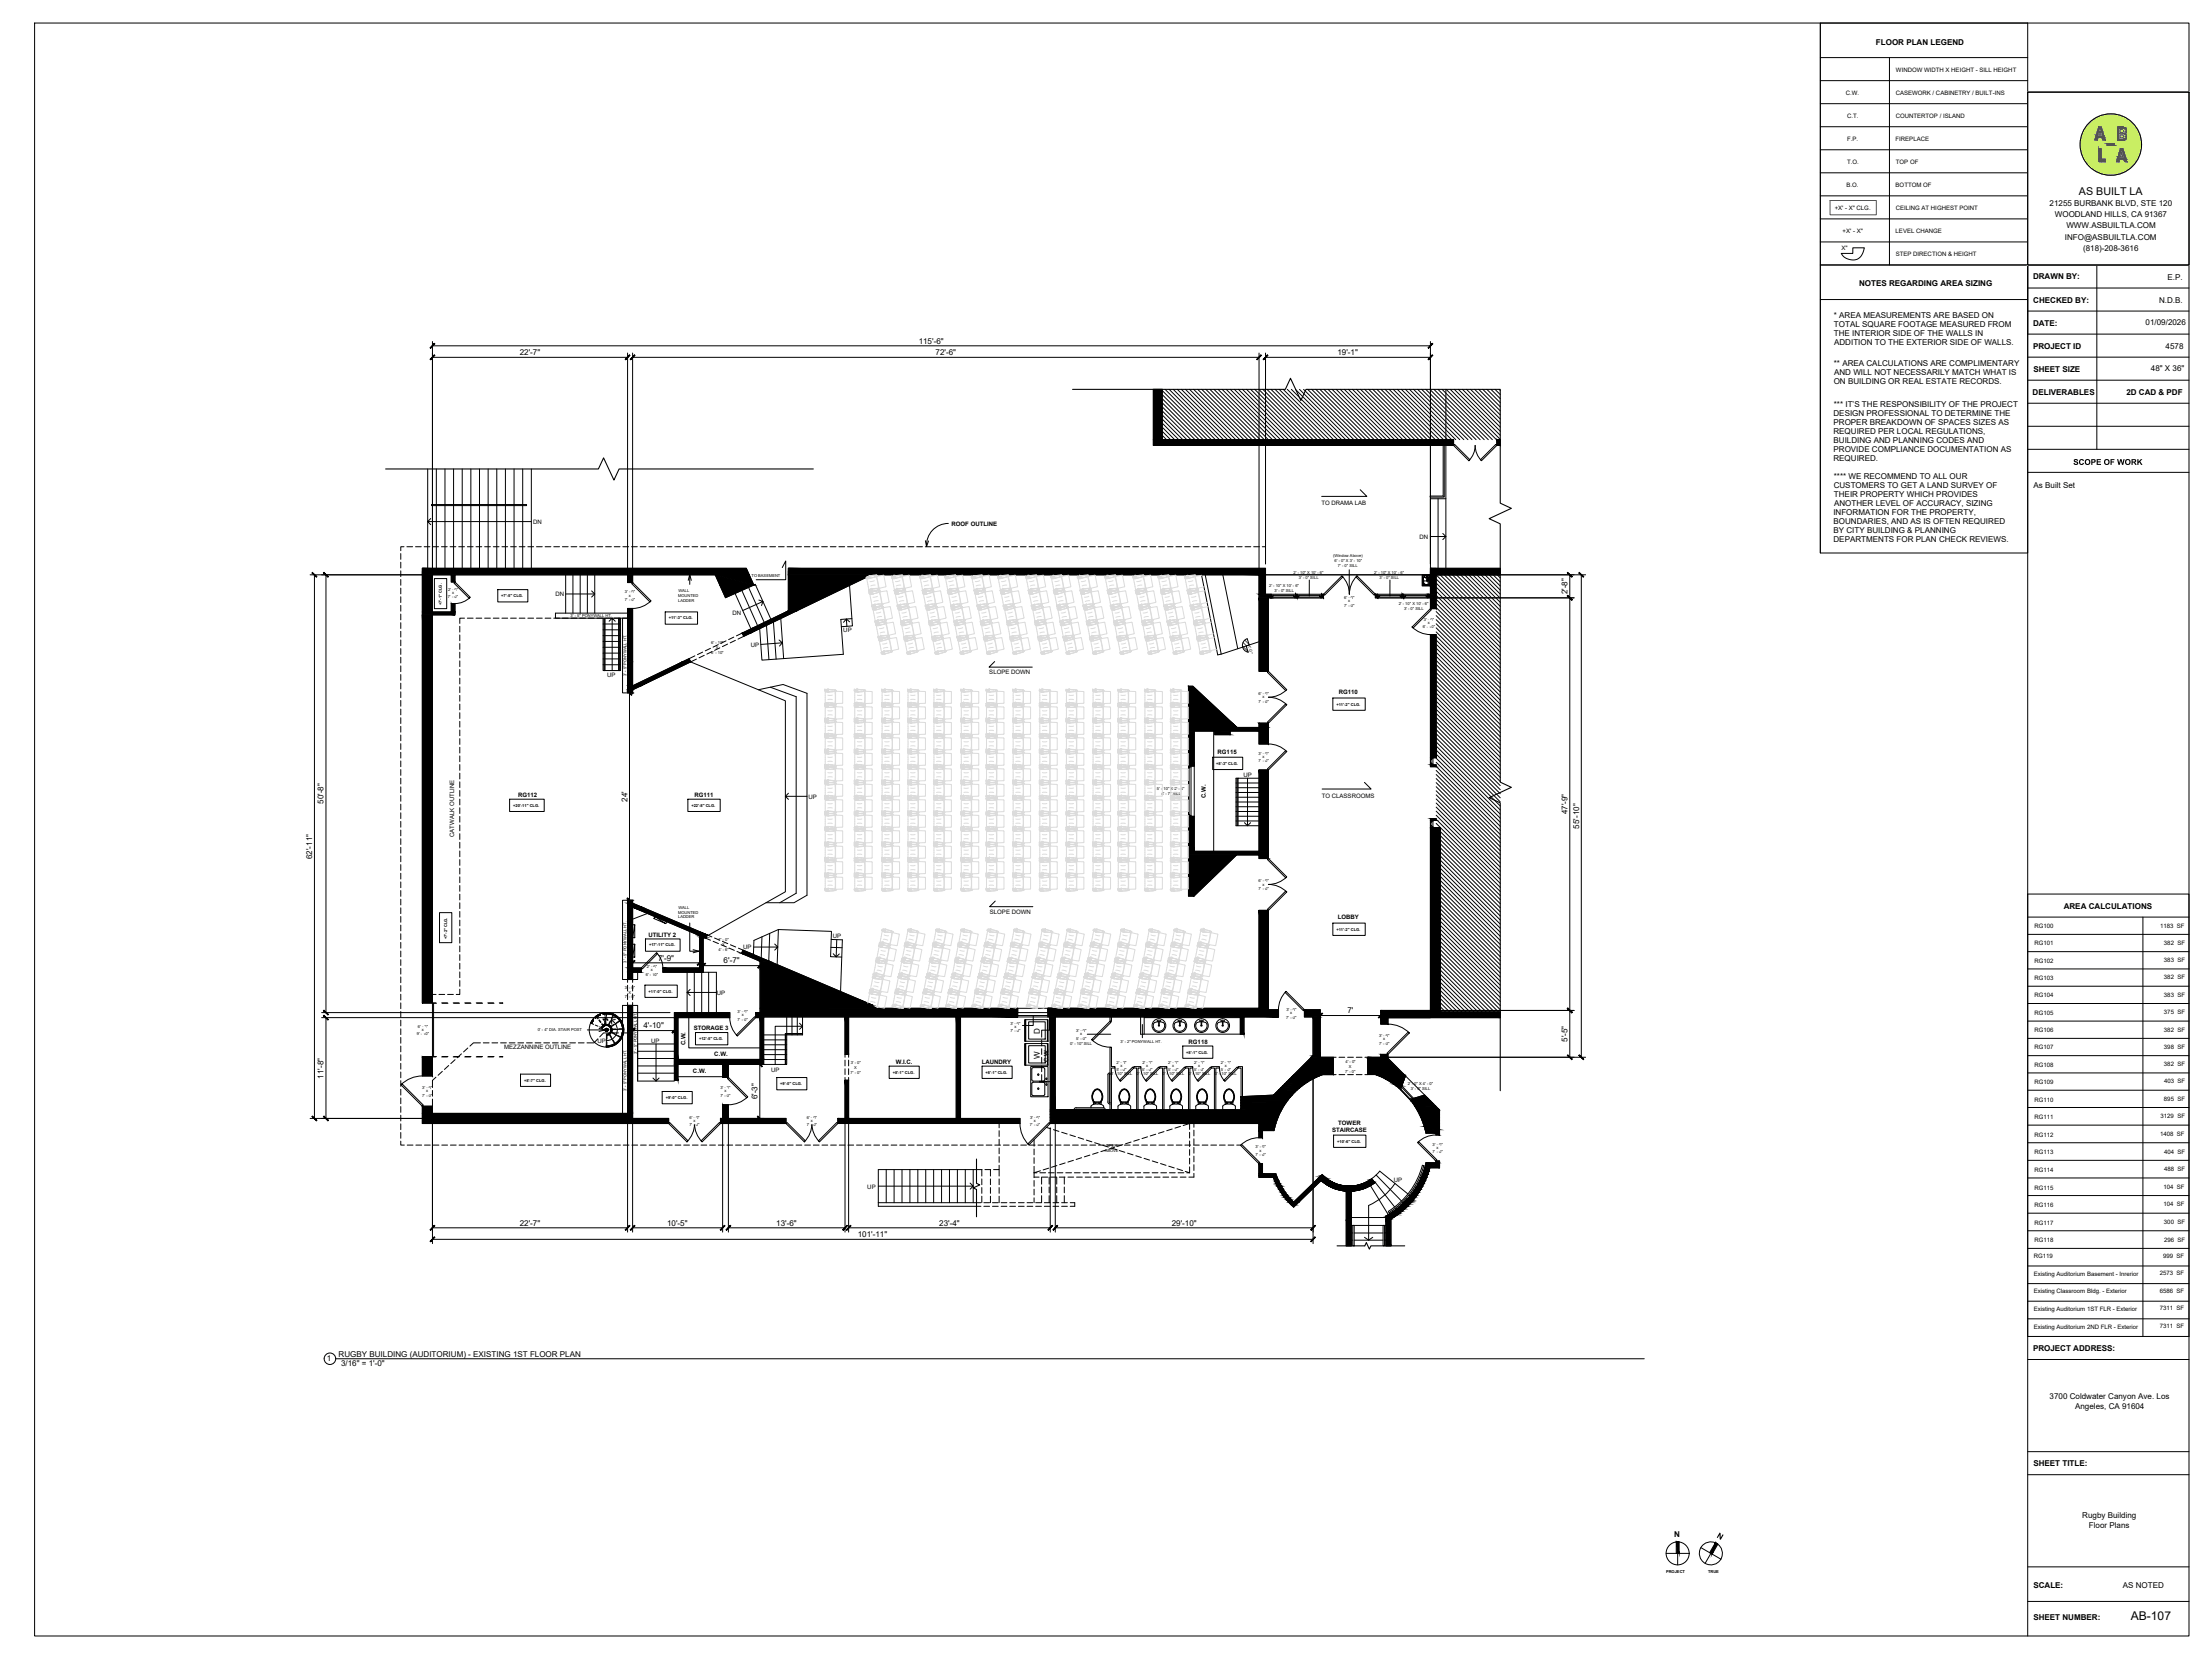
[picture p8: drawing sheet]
<svg xmlns="http://www.w3.org/2000/svg" width="1219mm" height="914mm" viewBox="0 0 1219 914" stroke-linecap="round" stroke-linejoin="round" font-family="sans-serif">
<defs><g id="words">
<text font-size="6.7" x="1174" y="893">AB-107</text>
<text font-size="5.9" x="1146" y="108">AS BUILT LA</text>
<g font-size="5">
<text x="1143" y="256">SCOPE OF WORK</text>
<text x="946" y="847" transform="rotate(30 946 847)">N</text>
</g>
<g font-size="4.4">
<text x="1034" y="25">FLOOR PLAN LEGEND</text>
<text x="1130" y="114">21255 BURBANK BLVD, STE 120</text>
<text x="1133" y="119">WOODLAND HILLS, CA 91367</text>
<text x="1139" y="126">WWW.ASBUILTLA.COM</text>
<text x="1138" y="132">INFO@ASBUILTLA.COM</text>
<text x="1148" y="138">(818)-208-3616</text>
<text x="1121" y="154">DRAWN BY:</text>
<text x="1195" y="154">E.P.</text>
<text x="1025" y="158">NOTES REGARDING AREA SIZING</text>
<text x="1121" y="167">CHECKED BY:</text>
<text x="1190" y="167">N.D.B.</text>
<text x="1011" y="175">* AREA MEASUREMENTS ARE BASED ON</text>
<text x="1121" y="179">DATE:</text>
<text x="1183" y="179">01/09/2026</text>
<text x="1011" y="180">TOTAL SQUARE FOOTAGE MEASURED FROM</text>
<text x="1011" y="185">THE INTERIOR SIDE OF THE WALLS IN</text>
<text x="506" y="189">115'-6&quot;</text>
<text x="1011" y="190">ADDITION TO THE EXTERIOR SIDE OF WALLS.</text>
<text x="287" y="196">22'-7&quot;</text>
<text x="516" y="196">72'-6&quot;</text>
<text x="737" y="196">19'-1&quot;</text>
<text x="1121" y="192">PROJECT ID</text>
<text x="1194" y="193">4578</text>
<text x="1011" y="202">** AREA CALCULATIONS ARE COMPLIMENTARY</text>
<text x="1011" y="207">AND WILL NOT NECESSARILY MATCH WHAT IS</text>
<text x="1121" y="205">SHEET SIZE</text>
<text x="1186" y="205">48&quot; X 36&quot;</text>
<text x="1011" y="212">ON BUILDING OR REAL ESTATE RECORDS.</text>
<text x="1120" y="218">DELIVERABLES</text>
<text x="1172" y="218">2D CAD &amp; PDF</text>
<text x="1011" y="224">*** IT’S THE RESPONSIBILITY OF THE PROJECT</text>
<text x="1011" y="229">DESIGN PROFESSIONAL TO DETERMINE THE</text>
<text x="1011" y="234">PROPER BREAKDOWN OF SPACES SIZES AS</text>
<text x="1011" y="239">REQUIRED PER LOCAL REGULATIONS,</text>
<text x="1011" y="244">BUILDING AND PLANNING CODES AND</text>
<text x="1011" y="249">PROVIDE COMPLIANCE DOCUMENTATION AS</text>
<text x="1011" y="254">REQUIRED.</text>
<text x="1011" y="264">**** WE RECOMMEND TO ALL OUR</text>
<text x="1011" y="269">CUSTOMERS TO GET A LAND SURVEY OF</text>
<text x="1121" y="269">As Built Set</text>
<text x="1011" y="274">THEIR PROPERTY WHICH PROVIDES</text>
<text x="1011" y="279">ANOTHER LEVEL OF ACCURACY, SIZING</text>
<text x="1010" y="284">INFORMATION FOR THE PROPERTY,</text>
<text x="1011" y="289">BOUNDARIES, AND AS IS OFTEN REQUIRED</text>
<text x="1011" y="294">BY CITY BUILDING &amp; PLANNING</text>
<text x="1011" y="298">DEPARTMENTS FOR PLAN CHECK REVIEWS.</text>
<text x="864" y="328" transform="rotate(-90 864 328)">2'-8&quot;</text>
<text x="178" y="443" transform="rotate(-90 178 443)">50'-8&quot;</text>
<text x="346" y="442" transform="rotate(-90 346 442)">24'</text>
<text x="864" y="449" transform="rotate(-90 864 449)">47'-9&quot;</text>
<text x="870" y="457" transform="rotate(-90 870 457)">55'-10&quot;</text>
<text x="172" y="473" transform="rotate(-90 172 473)">62'-11&quot;</text>
<text x="1137" y="501">AREA CALCULATIONS</text>
<text x="363" y="529">7'-9&quot;</text>
<text x="399" y="531">6'-7&quot;</text>
<text x="743" y="559">7'</text>
<text x="355" y="567">4'-10&quot;</text>
<text x="573" y="570" transform="rotate(-90 573 570)">D</text>
<text x="864" y="574" transform="rotate(-90 864 574)">5'-5&quot;</text>
<text x="573" y="583" transform="rotate(-90 573 583)">W</text>
<text x="178" y="594" transform="rotate(-90 178 594)">11'-8&quot;</text>
<text x="418" y="606" transform="rotate(-90 418 606)">6'-3&quot;</text>
<text x="287" y="676">22'-7&quot;</text>
<text x="368" y="675">10'-5&quot;</text>
<text x="428" y="675">13'-6&quot;</text>
<text x="518" y="675">23'-4&quot;</text>
<text x="646" y="675">29'-10&quot;</text>
<text x="473" y="682">101'-11&quot;</text>
<text x="187" y="748">RUGBY BUILDING (AUDITORIUM) - EXISTING 1ST FLOOR PLAN</text>
<text x="1121" y="744">PROJECT ADDRESS:</text>
<text x="180" y="750">1</text>
<text x="188" y="753">3/16&quot; = 1'-0&quot;</text>
<text x="1130" y="771">3700 Coldwater Canyon Ave. Los</text>
<text x="1144" y="776">Angeles, CA 91604</text>
<text x="1121" y="808">SHEET TITLE:</text>
<text x="1148" y="837">Rugby Building</text>
<text x="1151" y="842">Floor Plans</text>
<text x="923" y="847">N</text>
<text x="1121" y="875">SCALE:</text>
<text x="1170" y="875">AS NOTED</text>
<text x="1121" y="893">SHEET NUMBER:</text>
</g>
<g font-size="3.3">
<text x="1045" y="39">WINDOW WIDTH X HEIGHT - SILL HEIGHT</text>
<text x="1017" y="52">C.W.</text>
<text x="1045" y="52">CASEWORK / CABINETRY / BUILT-INS</text>
<text x="1018" y="65">C.T.</text>
<text x="1045" y="65">COUNTERTOP / ISLAND</text>
<text x="1018" y="78">F.P.</text>
<text x="1045" y="78">FIREPLACE</text>
<text x="1018" y="90">T.O.</text>
<text x="1045" y="90">TOP OF</text>
<text x="1018" y="103">B.O.</text>
<text x="1045" y="103">BOTTOM OF</text>
<text x="1011" y="116">+X' - X&quot; CLG.</text>
<text x="1045" y="116">CEILING AT HIGHEST POINT</text>
<text x="1016" y="128">+X' - X&quot;</text>
<text x="1045" y="128">LEVEL CHANGE</text>
<text x="1015" y="138">X&quot;</text>
<text x="1045" y="141">STEP DIRECTION &amp; HEIGHT</text>
<text x="728" y="278">TO DRAMA LAB</text>
<text x="294" y="289">DN</text>
<text x="524" y="290">ROOF OUTLINE</text>
<text x="782" y="297">DN</text>
<text x="306" y="329">DN</text>
<text x="404" y="339">DN</text>
<text x="465" y="349">UP</text>
<text x="414" y="357">UP</text>
<text x="545" y="372">SLOPE DOWN</text>
<text x="335" y="373">UP</text>
<text x="738" y="383">RG110</text>
<text x="671" y="416">RG115</text>
<text x="685" y="428">UP</text>
<text x="286" y="439">RG112</text>
<text x="383" y="439">RG111</text>
<text x="446" y="440">UP</text>
<text x="665" y="440" transform="rotate(-90 665 440)">C.W.</text>
<text x="729" y="440">TO CLASSROOMS</text>
<text x="250" y="461" transform="rotate(-90 250 461)">CATWALK OUTLINE</text>
<text x="546" y="504">SLOPE DOWN</text>
<text x="737" y="507">LOBBY</text>
<text x="1121" y="511">RG100</text>
<text x="1191" y="511">1183 SF</text>
<text x="357" y="516">UTILITY 2</text>
<text x="459" y="517">UP</text>
<text x="1121" y="521">RG101</text>
<text x="1193" y="521">382 SF</text>
<text x="410" y="523">UP</text>
<text x="1121" y="531">RG102</text>
<text x="1193" y="530">383 SF</text>
<text x="1193" y="540">382 SF</text>
<text x="1121" y="540">RG103</text>
<text x="395" y="548">UP</text>
<text x="1121" y="550">RG104</text>
<text x="1193" y="549">383 SF</text>
<text x="1121" y="559">RG105</text>
<text x="1193" y="559">375 SF</text>
<text x="382" y="568">STORAGE 3</text>
<text x="1121" y="569">RG106</text>
<text x="1193" y="569">382 SF</text>
<text x="329" y="575">UP</text>
<text x="359" y="575">UP</text>
<text x="655" y="575">RG118</text>
<text x="278" y="578">MEZZANNINE OUTLINE</text>
<text x="378" y="576" transform="rotate(-90 378 576)">C.W.</text>
<text x="1121" y="578">RG107</text>
<text x="1193" y="578">398 SF</text>
<text x="394" y="582">C.W.</text>
<text x="494" y="586">W.I.C.</text>
<text x="541" y="586">LAUNDRY</text>
<text x="578" y="586" transform="rotate(-90 578 586)">C.W.</text>
<text x="1121" y="588">RG108</text>
<text x="1193" y="588">382 SF</text>
<text x="382" y="591">C.W.</text>
<text x="425" y="591">UP</text>
<text x="1121" y="597">RG109</text>
<text x="1193" y="597">403 SF</text>
<text x="1121" y="607">RG110</text>
<text x="1193" y="607">895 SF</text>
<text x="1121" y="617">RG111</text>
<text x="1191" y="616">3129 SF</text>
<text x="734" y="624">STAIRCASE</text>
<text x="738" y="620">TOWER</text>
<text x="1121" y="627">RG112</text>
<text x="1191" y="626">1408 SF</text>
<text x="1193" y="636">404 SF</text>
<text x="1121" y="636">RG113</text>
<text x="1121" y="646">RG114</text>
<text x="1193" y="646">488 SF</text>
<text x="768" y="652">UP</text>
<text x="478" y="655">UP</text>
<text x="1121" y="656">RG115</text>
<text x="1192" y="655">104 SF</text>
<text x="1121" y="665">RG116</text>
<text x="1192" y="665">104 SF</text>
<text x="1121" y="675">RG117</text>
<text x="1193" y="675">300 SF</text>
<text x="1121" y="685">RG118</text>
<text x="1193" y="684">296 SF</text>
<text x="1121" y="694">RG119</text>
<text x="1192" y="693">999 SF</text>
<text x="1121" y="703">Existing Auditorium Basement - Inrerior</text>
<text x="1190" y="703">2573 SF</text>
<text x="1121" y="713">Existing Classroom Bldg. - Exterior</text>
<text x="1190" y="713">6586 SF</text>
<text x="1121" y="723">Existing Auditorium 1ST FLR - Exterior</text>
<text x="1190" y="722">7311 SF</text>
<text x="1190" y="732">7311 SF</text>
<text x="1121" y="732">Existing Auditorium 2ND FLR - Exterior</text>
</g>
<g font-size="2.2">
<text x="735" y="307">(Window Above)</text>
<text x="736" y="310">6' - 0&quot; X 3' - 10&quot;</text>
<text x="713" y="317">2' - 10&quot; X 10' - 6&quot;</text>
<text x="737" y="313">7' - 0&quot; SILL</text>
<text x="757" y="317">2' - 10&quot; X 10' - 6&quot;</text>
<text x="414" y="318">TO BASEMENT</text>
<text x="700" y="324">2' - 10&quot; X 10' - 6&quot;</text>
<text x="716" y="319">3' - 0&quot; SILL</text>
<text x="760" y="319">3' - 0&quot; SILL</text>
<text x="247" y="330">7' - 0&quot;</text>
<text x="247" y="326">2' - 6&quot;</text>
<text x="249" y="327">x</text>
<text x="276" y="329">+7'-5&quot; CLG.</text>
<text x="344" y="327">3' - 0&quot;</text>
<text x="347" y="329">x</text>
<text x="374" y="329">MOUNTED</text>
<text x="374" y="326">WALL</text>
<text x="702" y="326">3' - 0&quot; SILL</text>
<text x="244" y="334" transform="rotate(-90 244 334)">+7'-1&quot; CLG.</text>
<text x="344" y="331">7' - 0&quot;</text>
<text x="374" y="332">LADDER</text>
<text x="741" y="334">7' - 0&quot;</text>
<text x="741" y="330">6' - 0&quot;</text>
<text x="743" y="332">x</text>
<text x="771" y="334">2' - 10&quot; X 10' - 6&quot;</text>
<text x="315" y="340">3' - 5&quot; PONYWALL HT.</text>
<text x="369" y="341">+11'-3&quot; CLG.</text>
<text x="774" y="336">3' - 0&quot; SILL</text>
<text x="784" y="346">6' - 10&quot;</text>
<text x="785" y="342">3' - 0&quot;</text>
<text x="787" y="344">x</text>
<text x="392" y="355">6' - 10&quot;</text>
<text x="395" y="358">X</text>
<text x="688" y="356" transform="rotate(72 688 356)">1'-0&quot;</text>
<text x="392" y="360">6' - 10&quot;</text>
<text x="345" y="373" transform="rotate(-90 345 373)">3' - 5&quot; PONYWALL HT.</text>
<text x="694" y="383">6' - 0&quot;</text>
<text x="694" y="387">7' - 0&quot;</text>
<text x="696" y="385">x</text>
<text x="737" y="389">+11'-2&quot; CLG.</text>
<text x="694" y="416">3' - 0&quot;</text>
<text x="696" y="418">x</text>
<text x="670" y="422">+8'-3&quot; CLG.</text>
<text x="694" y="420">7' - 0&quot;</text>
<text x="638" y="436">5' - 10&quot; X 2' - 4&quot;</text>
<text x="640" y="438">4' - 7&quot; SILL</text>
<text x="283" y="445">+20'-11&quot; CLG.</text>
<text x="381" y="445">+22'-8&quot; CLG.</text>
<text x="694" y="490">7' - 0&quot;</text>
<text x="694" y="486">6' - 0&quot;</text>
<text x="696" y="488">x</text>
<text x="374" y="504">MOUNTED</text>
<text x="374" y="501">WALL</text>
<text x="374" y="506">LADDER</text>
<text x="737" y="513">+11'-2&quot; CLG.</text>
<text x="246" y="518" transform="rotate(-90 246 518)">+7'-2&quot; CLG.</text>
<text x="358" y="522">+17'-11&quot; CLG.</text>
<text x="396" y="519">7' - 0&quot;</text>
<text x="398" y="521">X</text>
<text x="396" y="524">4' - 6&quot;</text>
<text x="345" y="531" transform="rotate(-90 345 531)">3' - 5&quot; PONYWALL HT.</text>
<text x="357" y="533">2' - 6&quot;</text>
<text x="356" y="538">6' - 10&quot;</text>
<text x="359" y="535">x</text>
<text x="344" y="545">3' - 0&quot;</text>
<text x="344" y="550">7' - 0&quot;</text>
<text x="346" y="548">X</text>
<text x="357" y="547">+11'-0&quot; CLG.</text>
<text x="709" y="557">3' - 0&quot;</text>
<text x="407" y="558">3' - 0&quot;</text>
<text x="407" y="563">7' - 0&quot;</text>
<text x="409" y="560">x</text>
<text x="709" y="562">7' - 0&quot;</text>
<text x="711" y="559">x</text>
<text x="230" y="566">6' - 2&quot;</text>
<text x="233" y="568">x</text>
<text x="296" y="568">0' - 4&quot; DIA. STAIR POST</text>
<text x="557" y="569">7' - 0&quot;</text>
<text x="557" y="565">3' - 6&quot;</text>
<text x="559" y="567">x</text>
<text x="593" y="569">3' - 0&quot;</text>
<text x="230" y="571">9' - 10&quot;</text>
<text x="385" y="573">+12'-5&quot; CLG.</text>
<text x="590" y="576">0' - 10&quot; SILL</text>
<text x="593" y="573">5' - 0&quot;</text>
<text x="595" y="571">x</text>
<text x="618" y="575">3' - 2&quot; PONYWALL HT.</text>
<text x="760" y="572">3' - 6&quot;</text>
<text x="760" y="576">7' - 0&quot;</text>
<text x="762" y="573">x</text>
<text x="351" y="581" transform="rotate(-90 351 581)">3' - 5&quot; PONYWALL HT.</text>
<text x="654" y="581">+8'-1&quot; CLG.</text>
<text x="469" y="587">3' - 0&quot;</text>
<text x="615" y="586">2' - 2&quot;</text>
<text x="630" y="586">2' - 2&quot;</text>
<text x="644" y="586">2' - 2&quot;</text>
<text x="658" y="586">2' - 2&quot;</text>
<text x="673" y="586">2' - 2&quot;</text>
<text x="742" y="586">4' - 0&quot;</text>
<text x="469" y="592">7' - 0&quot;</text>
<text x="471" y="589">X</text>
<text x="492" y="592">+8'-1&quot; CLG.</text>
<text x="543" y="592">+8'-1&quot; CLG.</text>
<text x="612" y="593">0' - 10&quot; SILL</text>
<text x="615" y="590">5' - 0&quot;</text>
<text x="618" y="588">x</text>
<text x="626" y="593">0' - 10&quot; SILL</text>
<text x="630" y="590">5' - 0&quot;</text>
<text x="632" y="588">x</text>
<text x="641" y="593">0' - 10&quot; SILL</text>
<text x="644" y="590">5' - 0&quot;</text>
<text x="646" y="588">x</text>
<text x="655" y="593">0' - 10&quot; SILL</text>
<text x="658" y="590">5' - 0&quot;</text>
<text x="660" y="588">x</text>
<text x="670" y="593">0' - 10&quot; SILL</text>
<text x="673" y="590">5' - 0&quot;</text>
<text x="675" y="588">x</text>
<text x="742" y="591">7' - 0&quot;</text>
<text x="743" y="589">X</text>
<text x="289" y="596">+8'-7&quot; CLG.</text>
<text x="430" y="598">+9'-0&quot; CLG.</text>
<text x="776" y="598">2' - 0&quot; X 4' - 0&quot;</text>
<text x="233" y="604">7' - 0&quot;</text>
<text x="233" y="600">3' - 6&quot;</text>
<text x="235" y="602">x</text>
<text x="345" y="601" transform="rotate(-90 345 601)">3' - 5&quot; PONYWALL HT.</text>
<text x="367" y="606">+9'-0&quot; CLG.</text>
<text x="397" y="600">3' - 2&quot;</text>
<text x="397" y="604">7' - 0&quot;</text>
<text x="399" y="602">x</text>
<text x="778" y="601">3' - 0&quot; SILL</text>
<text x="380" y="617">6' - 0&quot;</text>
<text x="445" y="617">6' - 0&quot;</text>
<text x="568" y="617">3' - 6&quot;</text>
<text x="380" y="621">7' - 0&quot;</text>
<text x="382" y="618">x</text>
<text x="445" y="621">7' - 0&quot;</text>
<text x="447" y="618">x</text>
<text x="568" y="621">7' - 0&quot;</text>
<text x="570" y="618">x</text>
<text x="737" y="630">+10'-6&quot; CLG.</text>
<text x="609" y="635">ABOVE</text>
<text x="610" y="632">OPEN</text>
<text x="692" y="633">3' - 0&quot;</text>
<text x="694" y="635">x</text>
<text x="790" y="632">3' - 0&quot;</text>
<text x="790" y="636">7' - 0&quot;</text>
<text x="792" y="633">x</text>
<text x="692" y="637">7' - 0&quot;</text>
<text x="918" y="867">PROJECT</text>
<text x="941" y="867">TRUE</text>
</g>
</g></defs>
<!-- layer: A-TB -->
<g fill="#fff" stroke="#fff" stroke-width=".55">
<path d="M1144 833v16l37-16zM1144 849l37-16v16z"/>
<path d="M1173 887v9l30-9zM1173 896l30-9v9z"/>
<path d="M1194 150v6l12-6zM1194 156l12-6v6z"/>
<path d="M1193 189v5l13-5zM1193 194l13-5v5z"/>
<path d="M1120 265v6l30-6zM1120 271l30-6v6z"/>
<path d="M1190 163v6l17-6zM1190 169l17-6v6z"/>
<path d="M1120 150v6l33-6zM1120 156l33-6v6z"/>
<path d="M1120 163v6l39-6zM1120 169l39-6v6z"/>
<path d="M1120 175v6l18-6zM1120 181l18-6v6z"/>
<path d="M1120 804v6l38-6zM1120 810l38-6v6z"/>
<path d="M1120 871v6l21-6zM1120 877l21-6v6z"/>
<path d="M1120 889v6l46-6zM1120 895l46-6v6z"/>
<path d="M1120 740v6l56-6zM1120 746l56-6v6z"/>
<path d="M1142 252v6l48-6zM1142 258l48-6v6z"/>
<path d="M1169 871v6l29-6zM1169 877l29-6v6z"/>
<path d="M1120 188v6l34-6zM1120 194l34-6v6z"/>
<path d="M1120 201v6l33-6zM1120 207l33-6v6z"/>
<path d="M1185 201v6l24-6zM1185 207l24-6v6z"/>
<path d="M1127 767v11l71-11zM1127 778l71-11v11z"/>
</g>
<!-- layer: A-ANNO -->
<g fill="#fff" stroke="#fff" stroke-width=".55">
<path d="M785 340v3l7-3zM785 343l7-3v3z"/>
<path d="M784 344v3l9-3zM784 347l9-3v3z"/>
<path d="M693 381v3l8-3zM693 384l8-3v3z"/>
<path d="M693 385v3l8-3zM693 388l8-3v3z"/>
<path d="M693 484v3l8-3zM693 487l8-3v3z"/>
<path d="M693 488v3l8-3zM693 491l8-3v3z"/>
<path d="M693 414v3l8-3zM693 417l8-3v3z"/>
<path d="M693 418v3l8-3zM693 421l8-3v3z"/>
<path d="M760 570v2l8-2zM760 572l8-2v2z"/>
<path d="M760 574v3l8-3zM760 577l8-3v3z"/>
<path d="M709 555v3l8-3zM709 558l8-3v3z"/>
<path d="M709 560v2l8-2zM709 562l8-2v2z"/>
<path d="M789 630v2l8-2zM789 632l8-2v2z"/>
<path d="M789 634v3l8-3zM789 637l8-3v3z"/>
<path d="M692 631v3l8-3zM692 634l8-3v3z"/>
<path d="M692 635v3l8-3zM692 638l8-3v3z"/>
<path d="M406 556v3l8-3zM406 559l8-3v3z"/>
<path d="M406 561v2l8-2zM406 563l8-2v2z"/>
<path d="M356 531v3l8-3zM356 534l8-3v3z"/>
<path d="M356 536v3l9-3zM356 539l9-3v3z"/>
<path d="M380 615v3l8-3zM380 618l8-3v3z"/>
<path d="M380 619v3l8-3zM380 622l8-3v3z"/>
<path d="M397 598v3l8-3zM397 601l8-3v3z"/>
<path d="M397 602v3l8-3zM397 605l8-3v3z"/>
<path d="M444 615v3l8-3zM444 618l8-3v3z"/>
<path d="M444 619v3l8-3zM444 622l8-3v3z"/>
<path d="M344 325v3l8-3zM344 328l8-3v3z"/>
<path d="M344 329v3l8-3zM344 332l8-3v3z"/>
<path d="M247 324v2l8-2zM247 326l8-2v2z"/>
<path d="M247 328v3l8-3zM247 331l8-3v3z"/>
<path d="M232 598v3l8-3zM232 601l8-3v3z"/>
<path d="M232 602v3l8-3zM232 605l8-3v3z"/>
<path d="M230 564v3l8-3zM230 567l8-3v3z"/>
<path d="M229 569v3l10-3zM229 572l10-3v3z"/>
<path d="M741 328v3l8-3zM741 331l8-3v3z"/>
<path d="M741 332v3l8-3zM741 335l8-3v3z"/>
<path d="M557 563v3l8-3zM557 566l8-3v3z"/>
<path d="M557 567v3l8-3zM557 570l8-3v3z"/>
<path d="M567 615v3l8-3zM567 618l8-3v3z"/>
<path d="M567 619v3l8-3zM567 622l8-3v3z"/>
<path d="M615 584v3l8-3zM615 587l8-3v3z"/>
<path d="M615 588v3l8-3zM615 591l8-3v3z"/>
<path d="M629 584v3l8-3zM629 587l8-3v3z"/>
<path d="M629 588v3l8-3zM629 591l8-3v3z"/>
<path d="M644 584v3l8-3zM644 587l8-3v3z"/>
<path d="M644 588v3l8-3zM644 591l8-3v3z"/>
<path d="M658 584v3l8-3zM658 587l8-3v3z"/>
<path d="M658 588v3l8-3zM658 591l8-3v3z"/>
<path d="M673 584v3l8-3zM673 587l8-3v3z"/>
<path d="M673 588v3l8-3zM673 591l8-3v3z"/>
<path d="M593 567v3l8-3zM593 570l8-3v3z"/>
<path d="M593 571v3l8-3zM593 574l8-3v3z"/>
<path d="M787 342v3l2-3zM789 342v3h-2z"/>
<path d="M696 383v3l2-3zM698 383v3h-2z"/>
<path d="M696 486v3l2-3zM698 486v3h-2z"/>
<path d="M696 416v3l2-3zM698 416v3h-2z"/>
<path d="M762 571v3l2-3zM764 571v3h-2z"/>
<path d="M711 557v3l2-3zM713 557v3h-2z"/>
<path d="M791 631v3l3-3zM794 631v3h-3z"/>
<path d="M694 633v3l2-3zM696 633v3h-2z"/>
<path d="M408 558v3l2-3zM410 558v3h-2z"/>
<path d="M358 533v3l2-3zM360 533v3h-2z"/>
<path d="M382 617v2l2-2zM384 617v2h-2z"/>
<path d="M399 600v3l2-3zM401 600v3h-2z"/>
<path d="M447 617v2l2-2zM449 617v2h-2z"/>
<path d="M346 327v3l2-3zM348 327v3h-2z"/>
<path d="M249 325v3l2-3zM251 325v3h-2z"/>
<path d="M235 600v3l2-3zM237 600v3h-2z"/>
<path d="M232 566v3l2-3zM234 566v3h-2z"/>
<path d="M743 330v3l2-3zM745 330v3h-2z"/>
<path d="M559 565v3l2-3zM561 565v3h-2z"/>
<path d="M570 617v2l2-2zM572 617v2h-2z"/>
<path d="M617 586v3l2-3zM619 586v3h-2z"/>
<path d="M631 586v3l3-3zM634 586v3h-3z"/>
<path d="M646 586v3l2-3zM648 586v3h-2z"/>
<path d="M660 586v3l2-3zM662 586v3h-2z"/>
<path d="M675 586v3l2-3zM677 586v3h-2z"/>
<path d="M595 569v3l2-3zM597 569v3h-2z"/>
<path d="M922 843v6l6-6zM928 843v6h-6z"/>
<path d="M948 844l-3 5 7-3zM945 849l7-3-3 5z"/>
</g>
<!-- layer: A-DETAIL-1 -->
<path d="M578 561l1 7v-7zM578 561l1 7h-1z" fill="#545454" stroke="#545454" stroke-width=".55"/>
<!-- layer: A-HATCH -->
<g fill="#000" stroke="#000" stroke-width=".55">
<path d="M394 317h19l2 5zM414 349l21-12h4zM376 365l4-2 1 2zM388 517h1zM410 524l4 2h-5zM334 568h1zM334 567h1zM769 599h4zM779 605l6-1 2 1zM728 648l1-1v1zM755 650h1h1zM710 663h6l-2 1z"/>
<path d="M636 215l5 27v-27zM636 215l5 27h-5z"/>
<path d="M636 242l165 4v-4zM636 242l165 4h-165z"/>
<path d="M825 242l2 4v-4zM825 242l2 4h-2z"/>
<path d="M233 317l5 20v-20zM233 317l5 20h-5z"/>
<path d="M249 317l2 4v-4zM249 317l2 4h-2z"/>
<path d="M346 317l3 4v-4zM346 317l3 4h-3z"/>
<path d="M394 317l3 5h18zM397 322h18l-15 7z"/>
<path d="M233 313l180 4-2-4zM233 313l180 4h-180z"/>
<path d="M435 317l4 20 41-20zM435 317l4 20h-4z"/>
<path d="M435 313l263 4v-4zM435 313l263 4h-263z"/>
<path d="M694 317l4 11v-11zM694 317l4 11h-4z"/>
<path d="M788 317l4 11v-11zM788 317l4 11h-4z"/>
<path d="M788 313l39 4v-4zM788 313l39 4h-39z"/>
<path d="M233 339l5 214v-214zM233 339l5 214h-5z"/>
<path d="M249 333l2 4v-4zM249 333l2 4h-2z"/>
<path d="M233 337l18 2v-2zM233 337l18 2h-18z"/>
<path d="M346 335l3 30v-30zM346 335l3 30h-3z"/>
<path d="M409 349h5l21-12zM409 349h5l-4 2z"/>
<path d="M694 330l5 40v-40zM694 330l5 40h-5z"/>
<path d="M694 328l7 2v-2zM694 328l7 2h-7z"/>
<path d="M714 328l1 2v-2zM714 328l1 2h-1z"/>
<path d="M728 328l1 2v-2zM728 328l1 2h-1z"/>
<path d="M758 328l1 2v-2zM758 328l1 2h-1z"/>
<path d="M773 328l1 2v-2zM773 328l1 2h-1z"/>
<path d="M787 328l5 2v-2zM787 328l5 2h-5z"/>
<path d="M788 330l4 5v-5zM788 330l4 5h-4z"/>
<path d="M788 350l4 68v-68zM788 350l4 68h-4z"/>
<path d="M346 365l3 13v-13zM346 365l3 13h-3z"/>
<path d="M346 378l3 2 4-2zM346 378l3 2h-3z"/>
<path d="M353 378l28-13h-5zM349 378l27-13-23 13z"/>
<path d="M655 378l27 23-25-23zM655 378l27 23h-27z"/>
<path d="M346 380l3 2v-2zM346 380l3 2h-3z"/>
<path d="M694 399l5 2v-2zM694 399l5 2h-5z"/>
<path d="M655 403l3 19v-19zM655 403l3 19h-3z"/>
<path d="M670 403l8 2v-2zM670 403l8 2h-8z"/>
<path d="M655 401l44 2v-2zM655 401l44 2h-44z"/>
<path d="M694 403l5 7v-7zM694 403l5 7h-5z"/>
<path d="M694 424l5 45v-45zM694 424l5 45h-5z"/>
<path d="M788 422l4 1v-1zM788 422l4 1h-4z"/>
<path d="M655 450l3 19v-19zM655 450l3 19h-3z"/>
<path d="M788 451l4 1v-1zM788 451l4 1h-4z"/>
<path d="M788 456l6 101v-101zM788 456l6 101h-6z"/>
<path d="M655 471l3 23 24-23zM655 471l3 23h-3z"/>
<path d="M655 469l44 2v-2zM655 469l44 2h-44z"/>
<path d="M694 471l5 2v-2zM694 471l5 2h-5z"/>
<path d="M346 496l3 2v-2zM346 496l3 2h-3z"/>
<path d="M346 498l8 2-5-2zM346 498l8 2h-8z"/>
<path d="M346 500l3 34v-34zM346 500l3 34h-3z"/>
<path d="M349 500l41 15-36-15zM349 500l41 15h-5z"/>
<path d="M386 517h2zM386 517h2h-2z"/>
<path d="M386 517l2 17v-17zM386 517l2 17h-2z"/>
<path d="M386 516l3 1 1-1zM386 516l3 1h-3z"/>
<path d="M385 515h5zM385 515l5 1z"/>
<path d="M694 502l5 54v-54zM694 502l5 54h-5z"/>
<path d="M346 536l3 4v-4zM346 536l3 4h-3z"/>
<path d="M346 534l7 2v-2zM346 534l7 2h-7z"/>
<path d="M365 534l23 2v-2zM365 534l23 2h-23z"/>
<path d="M409 526l15 4-10-4zM409 526l15 4h-5z"/>
<path d="M419 530l66 26-61-26zM419 530l66 26h-66z"/>
<path d="M346 554l3 60v-60zM346 554l3 60h-3z"/>
<path d="M372 558l30 3v-3zM372 558l30 3h-30z"/>
<path d="M419 556l142 2v-2zM419 556l142 2h-142z"/>
<path d="M417 558l144 3v-3zM417 558l144 3h-144z"/>
<path d="M578 556l121 1v-1zM578 556l121 1h-121z"/>
<path d="M578 557l127 4v-4zM578 557l127 4h-127z"/>
<path d="M719 557l9 4v-4zM719 557l9 4h-9z"/>
<path d="M761 557l33 1v-1zM761 557l33 1h-33z"/>
<path d="M761 558l66 3v-3zM761 558l66 3h-66z"/>
<path d="M334 568h1zM334 568h1z"/>
<path d="M334 567h1zM334 567h1z"/>
<path d="M334 567h1zM334 567h1z"/>
<path d="M334 567h1zM334 567h1z"/>
<path d="M334 568h1zM334 568h1z"/>
<path d="M334 567h1zM334 567h1z"/>
<path d="M334 568h1zM334 568h1z"/>
<path d="M334 567l1 1zM334 567l1 1z"/>
<path d="M334 568h1zM334 568h1z"/>
<path d="M334 568h1zM334 568h1z"/>
<path d="M372 561l2 23v-23zM372 561l2 23h-2z"/>
<path d="M417 561h4zM417 561h4z"/>
<path d="M419 561l2 23v-23zM419 561l2 23h-2z"/>
<path d="M466 561l2 20v-20zM466 561l2 20h-2z"/>
<path d="M527 561l2 55v-55zM527 561l2 55h-2z"/>
<path d="M579 561l3 51v-51zM579 561l3 51h-3z"/>
<path d="M684 561l2 9v-9zM684 561l2 9h-2z"/>
<path d="M724 561l4 21v-21zM724 561l4 21h-4z"/>
<path d="M761 561h27zM761 561h27z"/>
<path d="M761 561l4 3v-3zM761 561l4 3h-4z"/>
<path d="M233 583l5 10v-10zM233 583l5 10h-5z"/>
<path d="M372 587l2 8v-8zM372 587l2 8h-2z"/>
<path d="M398 587l3 7v-7zM398 587l3 7h-3z"/>
<path d="M372 584l49 3v-3zM372 584l49 3h-49z"/>
<path d="M466 595l2 21v-21zM466 595l2 21h-2z"/>
<path d="M706 600l9 1 1-1zM706 600l9 1h-10z"/>
<path d="M707 598l9 2 2-2zM707 598l9 2h-10z"/>
<path d="M708 597l10 1 1-1zM708 597l10 1h-11z"/>
<path d="M709 596l10 1 2-1zM709 596l10 1h-11z"/>
<path d="M710 595l11 1 1-1zM710 595l11 1h-12z"/>
<path d="M711 595h11h2zM711 595h11h-12z"/>
<path d="M712 594l12 1 2-1zM711 595l1-1 12 1z"/>
<path d="M713 593l13 1 1-1zM713 593l13 1h-14z"/>
<path d="M724 582l4 1v-1zM724 582l4 1h-5z"/>
<path d="M713 592l14 1 2-1zM713 592l14 1h-14z"/>
<path d="M723 583l12 9v-9zM713 592l10-9 12 9z"/>
<path d="M761 581l4 2v-2zM761 581l4 2h-4z"/>
<path d="M754 583h11zM754 583h11h-11z"/>
<path d="M754 583l20 9-9-9zM754 583l20 9h-20z"/>
<path d="M769 599h3zM770 599h2l-1 1z"/>
<path d="M768 598l5 1v-1zM768 598l5 1h-4z"/>
<path d="M767 597l6 1v-1zM767 597l6 1h-5z"/>
<path d="M765 596l8 1 1-1zM765 596l8 1h-6z"/>
<path d="M758 592h16zM758 592h16z"/>
<path d="M758 592l17 1-1-1zM758 592l17 1h-15z"/>
<path d="M764 595l10 1v-1zM764 595l10 1h-9z"/>
<path d="M762 594l12 1v-1zM762 594l12 1h-10z"/>
<path d="M760 593l14 1 1-1zM760 593l14 1h-12z"/>
<path d="M760 593h15zM760 593h15z"/>
<path d="M233 610l5 4v-4zM233 610l5 4h-5z"/>
<path d="M233 614l116 2v-2zM233 614l116 2h-116z"/>
<path d="M233 616l136 3v-3zM233 616l136 3h-136z"/>
<path d="M398 609l3 7v-7zM398 609l3 7h-3z"/>
<path d="M397 616l36 3v-3zM397 616l36 3h-36z"/>
<path d="M462 616l100 3v-3zM462 616l100 3h-100z"/>
<path d="M694 619l9 2v-2zM694 619l9 2h-9z"/>
<path d="M694 619h9zM694 619h9z"/>
<path d="M579 618l124 1 1-1zM579 618l124 1h-124z"/>
<path d="M579 616l125 2v-2zM579 616l125 2h-125z"/>
<path d="M579 614l125 2 1-2zM579 614l125 2h-125z"/>
<path d="M579 613l126 1 1-1zM579 613l126 1h-126z"/>
<path d="M579 612l127 1v-1zM579 612l127 1h-127z"/>
<path d="M684 611l22 1 1-1zM684 611l22 1h-22z"/>
<path d="M684 609l23 2 1-2zM684 609l23 2h-23z"/>
<path d="M684 608l24 1 1-1zM684 608l24 1h-24z"/>
<path d="M684 606l25 2 1-2zM684 606l25 2h-25z"/>
<path d="M684 605l26 1 1-1zM684 605l26 1h-26z"/>
<path d="M684 604l27 1v-1zM684 604l27 1h-27z"/>
<path d="M702 604h9h1zM684 604h18h9z"/>
<path d="M702 603h10zM702 603l10 1z"/>
<path d="M703 602l9 1 2-1zM703 602l9 1h-10z"/>
<path d="M705 601l9 1 1-1zM705 601l9 1h-11z"/>
<path d="M779 605l9 2-1-2zM778 607l1-2 9 2z"/>
<path d="M778 607h10zM778 607h10z"/>
<path d="M778 607l12 1-2-1zM778 607l12 1h-11z"/>
<path d="M779 608l12 2-1-2zM779 608l12 2h-11z"/>
<path d="M780 610l13 1-2-1zM780 610l13 1h-12z"/>
<path d="M781 611l12 1v-1zM781 611l12 1h-12z"/>
<path d="M781 612l12 1v-1zM781 612l12 1h-11z"/>
<path d="M782 613l11 1v-1zM782 613l11 1h-11z"/>
<path d="M782 614l11 2v-2zM782 614l11 2h-10z"/>
<path d="M783 616l10 2v-2zM783 616l10 2h-9z"/>
<path d="M784 618l9 1v-1zM784 618l9 1h-9z"/>
<path d="M784 619l9 2v-2zM784 619l9 2h-8z"/>
<path d="M694 623l2 4v-4zM694 623l2 4h-2z"/>
<path d="M694 622l8 1v-1zM694 622l8 1h-8z"/>
<path d="M694 621l8 1 1-1zM694 621l8 1h-8z"/>
<path d="M791 640l2 1v-1zM791 640l2 1h-2z"/>
<path d="M785 621l8 2v-2zM785 621l8 2h-8z"/>
<path d="M785 623l8 1v-1zM785 623l8 1h-7z"/>
<path d="M786 624l7 1v-1zM786 624l7 1h-7z"/>
<path d="M791 625l2 1v-1zM791 625l2 1h-2z"/>
<path d="M694 641l2 6v-6zM694 641l2 6h-2z"/>
<path d="M694 647l10 1-1-1zM694 647l10 1h-10z"/>
<path d="M694 648l10 1v-1zM694 648l10 1h-10z"/>
<path d="M702 649l3 2-1-2zM702 649l3 2h-3z"/>
<path d="M702 651h3zM702 651h3h-2z"/>
<path d="M703 651l2 1v-1zM703 651l2 1h-2z"/>
<path d="M703 652l3 1-1-1zM703 652l3 1h-2z"/>
<path d="M704 653l2 1v-1zM704 653l2 1h-2z"/>
<path d="M704 654l3 1-1-1zM704 654l3 1h-2z"/>
<path d="M705 655l2 1zM705 655l2 1z"/>
<path d="M705 656l3 1-1-1zM705 656l3 1h-2z"/>
<path d="M706 657h2zM706 657h2z"/>
<path d="M706 657l3 2-1-2zM706 657l3 2h-2z"/>
<path d="M707 659h3h-1zM707 659h3h-3z"/>
<path d="M707 659l4 1-1-1zM707 659l4 1h-3z"/>
<path d="M725 651l-9 12 12-12zM713 663l12-12-9 12z"/>
<path d="M728 648h1zM728 648h1z"/>
<path d="M728 648l2 1-1-1zM728 648l2 1h-3z"/>
<path d="M727 649l4 1-1-1zM727 650v-1l4 1z"/>
<path d="M727 650h5h-1zM726 650h1h5z"/>
<path d="M726 650l7 1zM726 650l7 1h-8z"/>
<path d="M728 651h5zM728 651h5z"/>
<path d="M729 651l5 1-1-1zM729 651l5 1h-5zM729 652h5zM729 652h5z"/>
<path d="M729 652h7h-2zM729 652h7h-6z"/>
<path d="M730 652h6zM730 652h6z"/>
<path d="M730 652l7 1zM730 652l7 1z"/>
<path d="M731 653h7zM731 653h7z"/>
<path d="M731 653h8zM731 653h8z"/>
<path d="M732 653h7zM732 653h7z"/>
<path d="M732 653l8 1zM732 653l8 1z"/>
<path d="M732 654h10zM732 654h10z"/>
<path d="M732 654h11zM732 654h11z"/>
<path d="M733 654h11zM733 654h11z"/>
<path d="M742 657l3 15v-15zM742 657l3 15h-3z"/>
<path d="M742 657h3zM742 657h3z"/>
<path d="M741 656h5zM741 656l4 1z"/>
<path d="M741 656h6zM741 656h5z"/>
<path d="M740 656h8zM740 656h7z"/>
<path d="M739 656h9zM739 656h9z"/>
<path d="M738 656h11zM738 656h10z"/>
<path d="M738 656h11zM738 656h11z"/>
<path d="M737 656h13zM737 656h12z"/>
<path d="M737 655h14zM737 655l13 1z"/>
<path d="M736 655h16zM736 655h15z"/>
<path d="M735 655h17zM735 655h17z"/>
<path d="M734 655h19zM734 655h18z"/>
<path d="M734 654h19zM734 654l19 1z"/>
<path d="M733 654h21zM733 654h20z"/>
<path d="M733 654h22zM733 654h21z"/>
<path d="M733 654h22zM733 654h22z"/>
<path d="M745 654h10zM744 654h11z"/>
<path d="M747 654h8zM745 654h10z"/>
<path d="M747 653h8zM747 654h8z"/>
<path d="M748 653h8zM747 653h8z"/>
<path d="M749 653h7zM748 653h8z"/>
<path d="M755 650h2zM755 650h2z"/>
<path d="M750 653h7zM749 653h7z"/>
<path d="M755 650l2 1v-1zM754 651l1-1 2 1z"/>
<path d="M750 653h7zM750 653h7z"/>
<path d="M754 651l4 1-1-1zM753 652l1-1 4 1z"/>
<path d="M752 652l5 1v-1zM750 653l2-1 5 1z"/>
<path d="M753 652h5zM752 652h6z"/>
<path d="M752 652h6zM752 652h5z"/>
<path d="M777 659l3 1 1-1zM777 659l3 1h-4z"/>
<path d="M778 659h3zM778 659h3h-4z"/>
<path d="M778 658l3 1 1-1zM778 658l3 1h-3z"/>
<path d="M779 657l3 1v-1zM779 657l3 1h-4z"/>
<path d="M780 656l2 1 1-1zM780 656l2 1h-3z"/>
<path d="M780 656h3zM780 656h3h-3z"/>
<path d="M781 654l2 2 1-2zM781 654l2 2h-3z"/>
<path d="M781 654h3zM781 654h3z"/>
<path d="M782 653l2 1 1-1zM782 653l2 1h-3z"/>
<path d="M782 652h3zM782 652l3 1z"/>
<path d="M782 651l3 1 1-1zM782 651l3 1h-3z"/>
<path d="M783 651h3zM783 651h3z"/>
<path d="M783 649l3 2v-2zM783 649l3 2h-3z"/>
<path d="M783 649h3zM783 649h3z"/>
<path d="M784 647l2 2 1-2zM784 647l2 2h-3z"/>
<path d="M784 647h3zM784 647h3z"/>
<path d="M785 645h3zM785 645h3z"/>
<path d="M785 645l2 2 1-2zM785 645l2 2h-3z"/>
<path d="M785 644l3 1v-1zM785 644l3 1h-3z"/>
<path d="M786 641l7 1v-1zM786 641l7 1h-7z"/>
<path d="M786 642l7 2v-2zM786 642l7 2h-8z"/>
<path d="M710 663l2 1h2zM712 664h2l-1 1z"/>
<path d="M708 660l3 1v-1zM708 660l3 1h-2z"/>
<path d="M709 661h3h-1zM709 661h3h-3z"/>
<path d="M709 661l4 2-1-2zM709 661l4 2h-3z"/>
<path d="M710 663h6zM710 663h6z"/>
<path d="M742 672l3 15v-15zM742 672l3 15h-3z"/>
<path d="M764 672l3 15v-15zM764 672l3 15h-3z"/>
<path d="M764 671l3 1 1-1zM764 671l3 1h-3z"/>
<path d="M764 670l4 1 1-1zM764 670l4 1h-4z"/>
<path d="M765 670h4h1zM764 670h1h4z"/>
<path d="M765 670h5zM765 670h5z"/>
<path d="M767 669l3 1 1-1zM765 670l2-1 3 1z"/>
<path d="M767 669h4zM767 669h4z"/>
<path d="M768 668l3 1 2-1zM767 669l1-1 3 1z"/>
<path d="M768 668h5zM768 668h5z"/>
<path d="M770 667l3 1 1-1zM768 668l2-1 3 1z"/>
<path d="M770 666h4zM770 667h4z"/>
<path d="M771 665l3 1 1-1zM770 666l1-1 3 1z"/>
<path d="M772 665h3h1zM771 665h1h3z"/>
<path d="M773 664l3 1 1-1zM772 665l1-1 3 1z"/>
<path d="M773 664h4zM773 664h4z"/>
<path d="M774 663l3 1 1-1zM773 664l1-1 3 1z"/>
<path d="M775 662l3 1v-1zM775 662l3 1h-4z"/>
<path d="M775 661l3 1 1-1zM775 661l3 1h-3z"/>
<path d="M776 661h3h1zM776 661h3h-4z"/>
<path d="M776 660l4 1v-1zM776 660l4 1h-4z"/>
</g>
<!-- layer: A-DOOR -->
<g fill="none" stroke="#000" stroke-width=".55">
<path d="M801 246l1-1 8 8v1zM810 254l2-4 1-4 1 4 3 4M816 253l8-8 1 1-8 8zM740 317l2 5 2 6 1-5 3-6M747 318l1-1 10 11h-1zM250 321h1l8 8v1zM259 329l-4 3-4 1M349 321l10 10-1 1-10-10zM359 331l-4 3-6 1M729 328l11-11v1l-10 10zM788 335l1 1-10 10h-1zM387 359l-3 2"/>
<path d="M392 357l-3 2M392 359l-2 2M396 355l-3 2M397 357l-3 1M400 353l-3 2M401 355l-3 1M404 351l-2 2M405 353l-3 1M406 350l3-1 1 2-3 1M778 346l4 2 6 2M383 361l-3 2 1 2 3-2M388 361l-3 2"/>
<path d="M699 371v-1l10 10v1zM699 398l10-10-10 11zM699 384l6 2 4 2M709 380l-4 3-6 1M699 410l6 1 4 3M709 414l-10 10zM699 474v-1l10 10v1zM709 483l-4 3-6 1 5 1 5 4M392 516l-2-1-1 2 3 1M393 519l3 1M394 517l3 1M398 519l3 1"/>
<path d="M699 501l10-10v1l-10 10zM362 525l2 4 1 5M362 525v1l-8 8h-1zM397 521l3 1M402 523l3 1M403 521l3 1M407 523l3 1-1 2-3-2M238 553h1v29h-1zM346 553v1h3v-1M346 541v-1h3v1M346 543v3M346 548v3"/>
<path d="M349 543v3M349 548v3M561 560h17M708 547l1-1 10 11h-1zM709 546l-3 5-1 6M402 561l2 6 2 4M416 560l1 1-11 10v-1zM561 561h17M602 573l4 3 6 1M612 563l-10 11v-1zM765 564a17 17 0 0 1 12 5M222 597l11 12v1l-12-12z"/>
<path d="M233 593a17 17 0 0 0-12 5M401 594l11 10v1zM466 583v-2h2v2M466 594v1h2v-1M466 584v4M466 589v3M468 584v4M468 589v3M615 589a10 10 0 0 0 3 7M624 588l1 1-7 7-1-1zM629 589a10 10 0 0 0 3 7M639 588v1l-7 7-1-1z"/>
<path d="M643 589a10 10 0 0 0 3 7M653 588v1l-7 7v-1zM657 589a10 10 0 0 0 3 7M667 588l1 1-8 7v-1zM672 589a10 10 0 0 0 3 7M675 595l7-7v1l-7 7zM735 592h1M736 583h-1v9M738 592h3M738 583h3M743 592h3M743 583h3"/>
<path d="M748 592h3M748 583h3M752 583h2v9M752 592h2M764 581l12-12h1l-12 12zM369 619l10 10-10-10zM412 605a15 15 0 0 1-11 4M434 619l10 10h-1l-10-10zM447 619l2 6 3 4M448 619l-2 6-3 4M562 619a17 17 0 0 0 5 12M379 629l3-5 1-5 1 6 3 4"/>
<path d="M386 629l11-10-10 10zM451 629l10-10h1l-10 10zM567 630l11-11h1l-12 12zM684 631l10 10zM694 627l-6 1-4 3M782 629l10 10-1 1-10-10zM791 626l-5 1-5 3"/>
</g>
<!-- layer: A-WINDOWS -->
<g fill="none" stroke="#000" stroke-width=".55">
<path d="M701 330h13M701 328h13M715 330h13M715 328h13M759 330h14M759 328h14M774 330h13M774 328h13M788 418v4M655 422v28M658 422v28M788 452v4"/>
<path d="M771 600l7 7"/>
</g>
<!-- layer: A-GLAZ -->
<g fill="none" stroke="#000" stroke-width=".55">
<path d="M701 328h13v1h-1v-1M701 328v2h13M701 328v2M702 328v1h-1M702 328h11M714 329v1M714 328v2M715 328h13M715 328v2h13M715 328v2M716 328v1h-1M716 328h11"/>
<path d="M727 328v1h1v-1M728 329v1M728 328v2M759 328v2h13M759 328h14M760 328v2M760 328v1M760 328h12M772 328v1h1v-1M772 329v1M773 328v2h-1M774 328h13"/>
<path d="M774 328v2h13M774 328v2M775 328v1h-1M775 328h11M786 328v1h1v-1M787 329v1M787 328v2M788 418h1v1h-1M789 419v1M789 418h1M790 418v4M792 418h-4v2"/>
<path d="M655 422h1v1h-1M655 423v26M656 423h.1M656 422v28M658 422h-3v27M788 420v2h4M788 420h1v1M790 421h-2M655 449v1h3M655 449h1M656 449l-1 1M788 455v1h4"/>
<path d="M788 452h1v1h-1M788 455h1v1M789 453v2M789 453h1M790 456h-2M790 452v4M792 452h-4v3M772 599h1M773 599l5 6M773 599l-1 1M773 599l-2 1 1 1M771 600h1v1"/>
<path d="M772 601l5 5M772 600l5 6M778 606v-1l-1 1M778 605v2M778 605l1 1M779 605l-1 2-1-1"/>
</g>
<!-- layer: A-WALL -->
<g fill="none" stroke="#000" stroke-width=".55">
<path d="M636 215h5v27h160v4h-165zM435 313h263v15h3v2h-2v40h-5v-53h-214l-70 34-1-2 26-12zM662 317l9 44h2l-9-44M788 313h39v4h-35v18h-4v-5h-1v-2h1zM346 338h-40v3h40M346 335h3v43l31-15 1 2-32 15v2h-3zM714 328h1v2h-1zM728 328h1v2h-1zM758 328h1v2h-1zM773 328h1v2h-1zM788 350h4v68h-4zM788 422h4v1h-4z"/>
<path d="M788 451h4v1h-4zM372 558h30v3h-28v23h45v-23h-2v-3h2v-28l-10-4 1-2 75 32h76v5h-32v55h33v3h-100v-3h4v-21h2v21h59v-55h-59v20h-2v-20h-45v26h-20v7h-3v-7h-24v8h-2zM561 556h17M561 558h17M612 561v2h1v-2M629 561v9h2v-9M233 583h5v10h-5zM618 588h1M632 588h1M646 588h1M660 588h2M675 588h1"/>
<path d="M758 592l7 4 6 4 2-1 2-6-10-10v-2h-4v2h-7v9h4M612 608v-31h1v11h2v1h-2v23M612 608v4M626 612v-23h-1v-1h4v1h-2v23M641 612v-23h-2v-1h4v1h-1v23M655 612v-23h-2v-1h4v1h-1v23M669 612v-23h-1v-1h4v1h-2v23M685 604v-16h-3v1h2v15M778 607l1-2 6-1 8 8v14h-2v-1h-5a45 45 0 0 0-8-18zM538 663h-54v2h54"/>
<circle cx="334" cy="568" r=".8"/>
</g>
<!-- layer: A-STRS -->
<g fill="none" stroke="#000" stroke-width=".55">
<path d="M797 215v98M236 258v55M240 258v55M245 258v55M250 258v55M255 258v55M260 258v55M264 258v55M269 258v55M274 258v55M279 258v55M283 258v55"/>
<path d="M288 258v55M293 258v55M788 275v38M793 275v38M312 317v21M316 317v21M320 317v21M324 317v21M328 317v21M405 327l9 20 1-1M409 325l9 20M413 324l8 19"/>
<path d="M415 322h1l9 19M468 323l2 22h-6M422 345l2 19M426 343l2 20M430 341l2 22M470 341h-7l2 20-45 3-1-17M381 365l52 21v106l-43 24M425 379l14 5v108l-9 6M418 380l14-3 13 5v111l-7 5h-16M681 437h1M681 434h1M681 432h1"/>
<path d="M681 439h1M682 429h-1v26h1M682 437h12M682 434h12M682 432h12M682 439h12M682 429h12M681 453h1M681 447h1M681 445h1M681 442h1M681 450h1"/>
<path d="M682 453h12M682 447h12M682 445h12M682 442h12M682 450h12M682 455h12M420 516v12M424 514v16M429 512l-13 6-1 8M458 518h6l-1 29M379 536v22M383 536v22"/>
<path d="M387 536v22M388 536h7v22M391 536v22M458 522h6M464 528l-6-1v-14l-29-1-1 20M335 558l3 1M338 559l-1 2M338 559h.1M338 560l-2 5M338 559l4 3M333 566h.1M334 562v3"/>
<path d="M334 565h.1M334 565l-1 1M334 565h1M334 571v5M334 577h.1M334 574v2M335 571v2M335 570h.1M335 565h.1M335 565l1 1M336 570h.1M336 570l3 5"/>
<path d="M336 570l1 2M336 563l-1 2M336 566h.1M336 566l1 2M336 569l-2 1M336 569h.1M337 568v1M337 567h.1M337 568l-1 1M337 568h.1M337 569l5 3M337 569l2 1"/>
<path d="M338 573l1 2M338 565l-1 1M339 576h.1M339 576l-5 1M339 567h-2M340 571l2 1M342 563l-2 1M342 563l-5 3M342 562h.1M342 562l2 5M342 562v1M343 572h.1"/>
<path d="M343 572l-4 4M343 567h-2M343 567h-6M344 567h.1M344 567l-1 5M351 579h21M372 575h-21v21h21v-1M421 570h12M421 579h13M421 576h13M421 573h13M434 560v27h-13"/>
<path d="M437 561v9M439 561v9M442 561v9h-9M351 592h21M351 588h21M351 583h21M421 584h13M421 581h13M488 645v18M493 645v18M497 645v18M502 645v18"/>
<path d="M506 645v18M510 645v18M515 645v18M519 645v18M523 645v18M528 645v18M532 645v18M536 645v18M538 645h-54v18M755 653l10 17M756 650l4-4 16 12M758 652l11 13"/>
<path d="M759 648l13 14M777 659h.1M745 671h19M745 675h19M745 680h1M746 680h16M763 680h1M769 666l1 1M773 663h1M745 684h1M746 684h16M763 684h1"/>
</g>
<!-- layer: A-DOOR-HDLN -->
<g fill="none" stroke="#000" stroke-width=".55">
<path d="M238 553h2M239 553h2M243 553h4M244 553h3M250 553h3M256 553h3M256 553h4M262 553h4M263 553h3M269 553h3M275 553h2h-2M238 583h2"/>
<path d="M239 582h2M243 583h4M244 582h3M250 583h3M250 582h3M256 583h3M256 582h4M262 583h4M263 582h3M269 583h3M269 582h3M275 582l2 1h-2"/>
</g>
<!-- layer: A-DOOR-FRAM -->
<path d="M233 553h5h-5zM233 582h5v1h-5z" fill="none" stroke="#000" stroke-width=".55"/>
<!-- layer: A-STRS-MBND -->
<g fill="none" stroke="#000" stroke-width=".55">
<path d="M329 560l1 1M330 559l-1 1M332 558l-1 1M333 558l1 2M335 558h-2v2M326 563v1l1 1M328 561l-1 1M328 565l2 1M328 560l2 2M330 562l1 2M330 562l1 1M332 564l1 2"/>
<path d="M333 566l-1 1-2-1M333 561l1 1M334 561v1"/>
</g>
<!-- layer: S-STRS-MBND -->
<path d="M335 559l-1 2 1 1h-3l1 1v2M335 558h.1M333 565v1" fill="none" stroke="#000" stroke-width=".55"/>
<!-- layer: S-STRS-ANNO -->
<path d="M337 562a6 6 0 0 1 3 7 6 6 0 0 1-6 5M339 562h-2v2" fill="none" stroke="#000" stroke-width=".55"/>
<!-- layer: A-RAILING -->
<g fill="none" stroke="#000" stroke-width=".55">
<path d="M795 246v27h-7v1h8v-28M238 278h52v1h-52zM238 278h.1M796 274h.1M333 341v29v-29M341 341v29h1v-29M333 370h.1M341 370h.1M682 429v26zM331 559l-3 2 3-2M334 559a9 9 0 0 1 9 9 9 9 0 0 1-9 8M335 559h-3h2"/>
<path d="M335 559h1M335 559a9 9 0 0 1 8 11M335 558l-3 1 3-1M335 558a9 9 0 0 1 8 12M335 558a9 9 0 0 1 9 10 9 9 0 0 1-10 9M335 558v1M335 558l-1 1M336 558v1M336 559h1M337 559h1M338 559l1 1M339 559v1"/>
<path d="M327 562l-1 2M328 561l3-2zM333 565l-1 1 1-1M333 565h.1M334 565h-1M334 565h.1M334 576v1M334 571h.1M334 570h.1M334 570a2.6 2.6 0 0 0 3-4 2.6 2.6 0 0 0-5 1 2.8 2.8 0 0 1 5-1 2.8 2.8 0 0 1-2 5h-1M335 565h.1M335 565h-2"/>
<path d="M335 565h1M336 565h-1l1 1M336 565h.1M336 566h.1M336 566l1 2M336 566h1M337 568l-1 2h-2M337 566v1v-1M337 567h.1M337 568a3 3 0 0 1-3 3M337 568h.1M339 560l1 1"/>
<path d="M340 560v1M340 561h1M341 561v1M341 562l1 1M342 563v1M342 563h.1M343 564v1M343 571a9 9 0 0 1-9 5M343 570v1zM343 564h.1M343 566v1M343 569v1"/>
<path d="M343 571a9 9 0 0 1-9 6M343 567v1M343 565v1M343 570h.1M344 567h.1M344 568v1M433 570h9h-9v17z"/>
<circle cx="337" cy="568" r=".3"/>
</g>
<!-- layer: A-EQPT -->
<g fill="none" stroke="#000" stroke-width=".55">
<path d="M350 510v7h-1zM350 510h-1v7M361 505l6 4-7-3zM361 505l6 3v1M350 520v8h-1zM350 520h-1v8M565 574h12M567 576h9v10h-9zM567 563h9v10h-9zM577 575h-12v12v-12v12M577 575l1 12zM577 562h-12v12v-12v12"/>
<path d="M577 562l1 12zM565 587h12"/>
</g>
<!-- layer: A-FIXT -->
<g fill="none" stroke="#000" stroke-width=".55">
<path d="M639 563a2.8 2.8 0 0 0-3 4 2.8 2.8 0 0 0 4 1 2.5 2.5 0 0 0 2-3 2.5 2.5 0 0 0-3-2M639 563v2zM650 563a2.8 2.8 0 0 0-3 4 2.8 2.8 0 0 0 5 1 2.5 2.5 0 0 0 2-3 2.5 2.5 0 0 0-4-2M650 563v2zM662 563a2.8 2.8 0 0 0-3 4 2.8 2.8 0 0 0 5 1 2.5 2.5 0 0 0 1-3 2.5 2.5 0 0 0-3-2M662 563v2zM674 563a2.8 2.8 0 0 0-3 4 2.8 2.8 0 0 0 4 1 2.5 2.5 0 0 0 2-3 2.5 2.5 0 0 0-3-2M674 563v2zM568 588h10v17h-10zM569 595v1M569 596v1v6v1M569 588v1v6"/>
<path d="M570 588l6 1v6M573 596h4h-7M575 596l1 1v7h-6M576 595l-1 1h-5M601 611l7 1M601 610v1M602 606l1 3M602 606a4 4 0 0 1 4-6 5 5 0 0 1 1 7M602 603v2l1 2M603 609l-2 1M603 609h4M603 607h4"/>
<path d="M603 607a4 4 0 0 1-1-4 4 4 0 0 1 4-2 5 5 0 0 1 1 6M603 601l-1 2M603 608h1M604 601h1h1M606 608h.1M606 601h.1M606 601l1 2M607 607h.1M607 609l1 1M607 603v2v2M607 607v2M608 610v1"/>
<path d="M616 610v2h7v-2M617 603v2l1 2M618 609l-2 1M618 609h4M618 609v-1a5 5 0 0 1 2-8 6 6 0 0 1 2 8v1M618 607h.1M618 607h3M618 601l-1 2M618 601a2.2 2.2 0 0 1 3 0 2.2 2.2 0 0 1 1 2M618 608h1M618 601a3 3 0 0 1 4 1 3 3 0 0 1 0 3l-1 2-3 1a5 5 0 0 1 0-7zM620 608h1"/>
<path d="M621 607h.1M622 609l1 1M622 603v2l-1 2M630 610v2h7v-2M632 603l-1 2 1 2M632 609l-2 1M632 609h4M632 607h4M632 607a4 4 0 0 1-1-4 4 4 0 0 1 4-2 5 5 0 0 1 1 6M632 607h.1M632 601v2M633 608h.1"/>
<path d="M635 608h.1M635 601h.1M635 601h-1h-2M635 601l1 2M636 607h-4M636 609l1 1M636 608a5 5 0 0 0-2-8 6 6 0 0 0-2 8v1M636 608v1M636 603l1 2-1 2M645 610v2h7v-2M645 604l1 5M645 604a2.8 2.8 0 0 1 2-3 2.8 2.8 0 0 1 4 1 9 9 0 0 1-1 7"/>
<path d="M646 603v2l1 2M646 609l-1 1M646 609h4M647 607h.1M647 607h3M647 601a2.2 2.2 0 0 1 2 0 2.2 2.2 0 0 1 2 2M647 601l-1 2M647 608h.1M647 601a3 3 0 0 1 3 1 3 3 0 0 1 1 3l-1 2-3 1a5 5 0 0 1 0-7zM649 608h1M650 607h.1M650 609l2 1"/>
<path d="M651 603v1M651 604l-1 3M659 610v2h7v-2M660 603v2l1 2M661 609l-2 1M661 609h4M661 609l-1-1a5 5 0 0 1 3-8 6 6 0 0 1 2 8v1M661 607h3M661 607a4 4 0 0 1-1-4 4 4 0 0 1 3-2 5 5 0 0 1 1 6M661 607h.1M661 601a2.2 2.2 0 0 1 3 0 2.2 2.2 0 0 1 1 2M661 601l-1 2"/>
<path d="M661 608h1M663 608h1M664 607h.1M665 609l1 1M665 603v2l-1 2M674 610v2h7v-2M675 603v2l1 2M675 608v1M675 608a5 5 0 0 1 3-8 6 6 0 0 1 1 8v1M675 609l-1 1M675 609h4M676 607h3"/>
<path d="M676 607a4 4 0 0 1-1-4 4 4 0 0 1 3-2 5 5 0 0 1 1 6M676 601l-1 2M676 608h1M676 601h1h2M678 608h1M679 601h.1M679 601l1 2M679 607h.1M679 609l2 1M680 603v2l-1 2"/>
<circle cx="638" cy="563" r=".2"/>
<circle cx="639" cy="565" r=".3"/>
<circle cx="639" cy="565" r="4"/>
<circle cx="640" cy="563" r=".2"/>
<circle cx="649" cy="563" r=".2"/>
<circle cx="650" cy="565" r=".3"/>
<circle cx="650" cy="565" r="4"/>
<circle cx="651" cy="563" r=".2"/>
<circle cx="661" cy="563" r=".2"/>
<circle cx="662" cy="565" r=".3"/>
<circle cx="662" cy="565" r="4"/>
<circle cx="663" cy="563" r=".2"/>
<circle cx="673" cy="563" r=".2"/>
<circle cx="674" cy="565" r=".3"/>
<circle cx="674" cy="565" r="4"/>
<circle cx="675" cy="563" r=".2"/>
<circle cx="572" cy="592" r=".4"/>
<circle cx="577" cy="595" r=".4"/>
<circle cx="577" cy="598" r=".4"/>
<circle cx="572" cy="600" r=".4"/>
</g>
<!-- layer: A-CASE -->
<path d="M380 561v17h39M631 561h53M631 570h53M374 593h24" fill="none" stroke="#000" stroke-width=".55"/>
<!-- layer: A-DETL -->
<g fill="none" stroke="#000" stroke-width=".55">
<path d="M784 317h4v6h-4zM785 318h-1v5l1-1-1-5h4v1h-2l1 2M785 318h.1M785 318h1h1M785 318h1M786 318h.1M786 318h1M787 318h.1M787 318v2zM787 318v2M788 317v6M788 317h-4v6h4"/>
<path d="M785 320h2M785 322l3 1h-4M785 322h.1M786 320h1l1-2v5M787 320v2"/>
<circle cx="787" cy="318" r=".4"/>
<circle cx="787" cy="318" r=".2"/>
</g>
<!-- layer: A-HATCH -->
<g fill="none" stroke="#000" stroke-width=".55">
<path d="M641 218l24 24M641 216l27 26M642 215l28 27M644 215l28 27M647 215l27 27M649 215l28 27M651 215l28 27M653 215l28 27M656 215l27 27M658 215l28 27M660 215l28 27M662 215l28 27"/>
<path d="M665 215l27 27M667 215l28 27M669 215l28 27M671 215l28 27M674 215l27 27M676 215l28 27M678 215l28 27M680 215l28 27M683 215l27 27M685 215l28 27M687 215l28 27M689 215l28 27"/>
<path d="M692 215l27 27M694 215l28 27M696 215l28 27M698 215l28 27M701 215l27 27M703 215l28 27M705 215l28 27M707 215l28 27M710 215l27 27M712 215l27 27M714 215l28 27M716 215l28 27"/>
<path d="M719 215l27 27M721 215l27 27M723 215l28 27M725 215l28 27M727 215l28 27M730 215l27 27M732 215l28 27M734 215l28 27M736 215l28 27M739 215l27 27M741 215l28 27M743 215l28 27"/>
<path d="M745 215l28 27M748 215l27 27M750 215l28 27M752 215l28 27M754 215l28 27M757 215l27 27M759 215l28 27M761 215l28 27M763 215l28 27M766 215l27 27M768 215l28 27M770 215l28 27"/>
<path d="M772 215l28 27M775 215l27 27M777 215l28 27M779 215l28 27M781 215l28 27M784 215l27 27M786 215l28 27M788 215l28 27M790 215l28 27M793 215l27 27M795 215l28 27M797 215l28 27"/>
<path d="M799 215l28 27M802 215l25 25M804 215l23 23M806 215l21 20M808 215l19 18M811 215l16 16M813 215l14 14M815 215l12 11M817 215l10 9M820 215l7 7M822 215l5 5M824 215l3 2"/>
<path d="M826 215h1M641 238l4 4M641 236l6 6M641 233l9 9M641 231l11 11M641 229l13 13M641 227l15 15M641 225l18 17M641 222l20 20M641 220l22 22M641 240l2 2M792 319l35 35"/>
<path d="M792 317l35 35M794 317l33 33M796 317l31 31M798 317l29 28M801 317l26 26M803 317l24 24M805 317l22 22M807 317l20 19M809 317l18 17M812 317l15 15M814 317l13 13M816 317l11 10"/>
<path d="M818 317l9 8M821 317l6 6M823 317l4 4M825 317l2 2M792 339l35 36M792 337l35 35M792 335l35 35M792 333l35 35M792 330l35 36M792 328l35 35M792 326l35 35M792 324l35 35"/>
<path d="M792 321l35 36M792 360l35 35M792 357l35 36M792 355l35 35M792 353l35 35M792 351l35 35M792 348l35 36M792 346l35 35M792 344l35 35M792 342l35 35M792 380l35 35M792 377l35 36"/>
<path d="M792 375l35 36M792 373l35 35M792 371l35 35M792 369l35 35M792 366l35 36M792 364l35 35M792 362l35 35M792 400l35 35M792 398l35 35M792 395l35 36M792 393l35 36M792 391l35 35"/>
<path d="M792 389l35 35M792 386l35 36M792 384l35 36M792 382l35 35M792 418l35 35M792 416l35 35M792 413l35 36M792 411l35 35M792 409l35 35M792 407l35 35M792 404l35 36M792 402l35 35"/>
<path d="M792 438l35 35M792 436l35 35M792 434l35 35M792 431l35 36M792 429l35 35M792 427l35 35M792 425l35 35M792 422l35 36M792 420l35 35M792 456h.1M792 454l2 2M792 452l35 35"/>
<path d="M792 449l35 36M792 447l35 35M792 445l35 35M792 443l35 35M792 440l35 36M794 458l33 33M794 456l33 33M794 479l33 33M794 476l33 33M794 474l33 33M794 472l33 33M794 470l33 33"/>
<path d="M794 467l33 33M794 465l33 33M794 463l33 33M794 461l33 33M794 499l33 33M794 497l33 33M794 494l33 33M794 492l33 33M794 490l33 33M794 488l33 33M794 485l33 33M794 483l33 33"/>
<path d="M794 481l33 33M794 519l33 33M794 517l33 33M794 515l33 32M794 512l33 33M794 510l33 33M794 508l33 33M794 506l33 33M794 503l33 33M794 501l33 33M794 539l18 19M794 537l21 21"/>
<path d="M794 535l23 23M794 533l25 25M794 530l27 28M794 528l30 30M794 526l32 32M794 524l33 32M794 521l33 33M794 557v1M794 555l3 3M794 553l5 5M794 551l7 7M794 548l9 10"/>
<path d="M794 546l12 12M794 544l14 14M794 542l16 16"/>
</g>
<!-- layer: A-DETL-THIN -->
<g fill="none" stroke="#000" stroke-width=".55">
<path d="M792 313h-4v4h4M337 341l-1 1M339 342l-2-1v29M561 556v2M578 556v2M578 561h1v7h-1zM611 592l1-1v17l-1-1v-15M593 612h-1l1-1h15h1l-1 1M608 612h-15M608 612h.1M785 604l-10-11-2 5 6 7M784 642h1a44 44 0 0 1-19 26h-1a43 43 0 0 0 19-26z"/>
<path d="M746 675v12zM762 675h1v12h-1z"/>
<circle cx="334" cy="568" r="10"/>
</g>
<!-- layer: A-ANNO -->
<g fill="none" stroke="#000" stroke-width=".55">
<path d="M750 270l3 4h-25M237 286l-1 1M293 287h-57l1 2M510 298l1 3 1-3M523 289a12 12 0 0 0-12 12M788 296h9l-2 1M795 294l2 2M239 319h7v16h-7zM379 320l1-3 1 3M380 317v5M431 313l2-4v11h-16M722 320v9"/>
<path d="M744 314v14M766 320v9M274 325h17v7h-17zM312 327h16M326 326l2 1-2 2M367 337h17v7h-17zM418 331l3 1-12 5M421 332l-1 2M429 353l2 1-12 1M431 354l-1 2M466 341l-1 2M468 343l-2-2 1 4"/>
<path d="M548 365l-3 3h24M735 385h17v6h-17zM668 417h17v7h-17zM435 437l-2 2M445 439h-12l2 2M688 429v26l1-2M752 431l4 4h-27M281 440h19v7h-19zM379 440h18v7h-18zM686 453l2 2M549 497l-4 3h24M242 503h7v17h-7z"/>
<path d="M356 518h19v6h-19zM380 509v15h5M461 518v9l-2-1M735 509h17v7h-17zM382 523l3 1-3 1M415 522h14l-2 2M427 520l2 2M463 526l-2 1M355 543h18v7h-18zM380 545l-1 2M395 547h-16l1 2M324 568h9"/>
<path d="M330 567l3 1-3 1M362 575v21l1-2M383 569h18v7h-18zM441 564l1 2-1 1M442 566h-15v21M569 560v5h-5M599 570h13M630 565v7M652 577h16v6h-16zM287 592h16v7h-16zM360 594l2 2M428 594h17v7h-17z"/>
<path d="M490 588h17v6h-17zM541 588h17v6h-17zM365 602h17v6h-17zM735 626h18v6h-18zM535 652l1 2h-52M536 654l-1 1M769 652l-7 7-8 5v20M752 682l2 2 3-2M185 749h721M918 856h7M931 856h-6v7M937 853l6 3"/>
<path d="M948 859l-5-3-3 6"/>
<circle cx="182" cy="749" r="3"/>
<circle cx="925" cy="856" r="6"/>
<circle cx="943" cy="856" r="6"/>
</g>
<!-- layer: A-DETAIL-3 -->
<g fill="none" stroke="#000" stroke-width=".55">
<path d="M1003 13v292M1118 13h-115v133h115M1003 32h115M1041 32v114M1003 44h115M1003 57h115M1003 70h115v-19v133M1003 83h115M1003 95h115M1003 108h115M1003 121h115M1003 133h115"/>
<path d="M1003 146h115v159h-115zM1003 165h115M788 275h9M674 315l8 43M332 341v29h10v-29M332 360h10M332 357h10M332 354h10M332 350h10M332 347h10M332 344h10M343 341v41h3"/>
<path d="M694 354l-21 7M332 366h10M332 363h10M669 403v66M346 496h-3v44h3M357 503l-8 4M351 536v4h-2M346 554h-3v60M349 554h2v41M1118 737v-244h89v244"/>
</g>
<!-- layer: A-HATCH -->
<g fill="none" stroke="#545454" stroke-width=".55">
<path d="M1157 70h1l2 7h-1v-1h-3v1h-1zM1157 72l1 2h-1zM1161 79h5v1h-5zM1168 71h2a.8 .8 0 0 1 0 1 .8 .8 0 0 1 0 1h-2zM1168 74h2a.8 .8 0 0 1 0 1 .8 .8 0 0 1 0 1h-2zM1170 74a1.8 1.8 0 0 0 2-2 1.8 1.8 0 0 0-2-2h-3v7h3M1170 74a1.8 1.8 0 0 1 2 1 1.8 1.8 0 0 1-2 2M1157 82h1v6h2v1h-3zM1169 82h1l2 7h-1v-1h-3v1h-1zM1169 84l1 2h-1zM685 356l3 3M685 354l2 2"/>
<path d="M686 353l2 2"/>
</g>
<!-- layer: A-DETL-MEDM -->
<path d="M686 353l1-1 2 3-2 1 1 3a4 4 0 0 1-2-6z" fill="none" stroke="#000" stroke-width=".55"/>
<!-- layer: A-DETAIL-1 -->
<path d="M591 215h117l3-7 6 13 3-6h107v62l6 3-12 6 6 3v142l6 3-12 6 6 3v158M213 258h117l3-6 5 13 3-7h107M538 639v13l2 1-4 2 2 1v15M737 687h15l1-2 2 3 1-1h18" fill="none" stroke="#000" stroke-width=".59"/>
<!-- layer: A-HIDDEN -->
<g fill="none" stroke="#000" stroke-width=".55">
<path d="M221 305v3M221 310v3M221 315v3M221 319v4M223 301h-2v3M224 301h3M229 301h3M234 301h3M239 301h3M243 301h3M248 301h3M253 301h3"/>
<path d="M258 301h3M262 301h4M267 301h3M272 301h3M277 301h3M281 301h4M286 301h3M291 301h3M296 301h3M300 301h4M305 301h3M310 301h3"/>
<path d="M315 301h3M320 301h3M324 301h3M329 301h3M334 301h3M339 301h3M343 301h3M348 301h3M353 301h3M358 301h3M362 301h4M367 301h3"/>
<path d="M372 301h3M377 301h3M381 301h4M386 301h3M391 301h3M396 301h3M400 301h4M405 301h3M410 301h3M415 301h3M420 301h3M424 301h3"/>
<path d="M429 301h3M434 301h3M439 301h3M443 301h4M448 301h3M453 301h3M458 301h3M462 301h4M467 301h3M472 301h3M477 301h3M481 301h4"/>
<path d="M486 301h3M491 301h3M496 301h3M500 301h4M505 301h3M510 301h3M515 301h3M520 301h3M524 301h3M529 301h3M534 301h3M539 301h3"/>
<path d="M543 301h4M548 301h3M553 301h3M558 301h3M562 301h4M567 301h3M572 301h3M577 301h3M581 301h4M586 301h3M591 301h3M596 301h3"/>
<path d="M600 301h4M605 301h3M610 301h3M615 301h3M620 301h3M624 301h3M629 301h3M634 301h3M639 301h3M643 301h4M648 301h3M653 301h3"/>
<path d="M658 301h3M662 301h4M667 301h3M672 301h3M677 301h3M681 301h4M686 301h3M691 301h3M696 301h2M221 324v3M221 329v3M221 334v3"/>
<path d="M221 338v4M221 343v3M221 348v3M221 353v3M221 358v3M253 345v3M253 350v3M253 355v3M253 359v4M256 341h-3v3M258 341h3M262 341h4"/>
<path d="M267 341h3M272 341h3M277 341h3M281 341h4M286 341h3M291 341h3M296 341h3M300 341h4M305 341h3M310 341h3M315 341h3M320 341h3"/>
<path d="M324 341h3M329 341h3M334 341h3M339 341h3M343 341h3M221 362v3M221 367v3M221 372v3M221 377v3M253 364v3M253 369v3M253 374v3"/>
<path d="M253 379v3M221 381v3M221 386v3M221 391v3M221 396v3M253 383v3M253 388v3M253 393v3M253 398v3M221 400v4M221 405v3M221 410v3"/>
<path d="M221 415v3M221 419v4M253 402v4M253 407v3M253 412v3M253 417v3M221 424v3M221 429v3M221 434v3M221 438v4M253 421v4M253 426v3"/>
<path d="M253 431v3M253 436v3M221 443v3M221 448v3M221 453v3M221 458v3M253 440v4M253 445v3M253 450v3M253 455v3M253 460v3M221 462v3"/>
<path d="M221 467v3M221 472v3M221 477v3M253 464v3M253 469v3M253 474v3M253 479v3M221 481v4M221 486v3M221 491v3M221 496v3M253 483v3"/>
<path d="M253 488v3M253 493v3M253 498v3M221 500v4M221 505v3M221 510v3M221 515v3M221 519v4M253 502v4M253 507v3M253 512v3M253 517v3"/>
<path d="M221 524v3M221 529v3M221 534v3M221 538v4M253 521v4M253 526v3M253 531v3M253 536v3M221 543v3M221 548v3M221 553v3M221 558v3"/>
<path d="M238 548h2M242 548h3M247 548h3M253 545v3h-2M253 540v4M221 562v3M221 567v3M221 572v3M221 577v3M258 578l-2 2M265 575h-4l-2 2M266 575h4"/>
<path d="M271 575h3M276 575h3M281 575h3M285 575h4M290 575h3M295 575h3M300 575h3M304 575h4M309 575h3M314 575h3M319 575h3M329 573l-2 2h-3"/>
<path d="M336 569h-3l-2 3M338 569h3M342 569h4M574 573v3M574 578v3M579 568h-5v4M221 581v4M221 586v3M221 591v3M221 596v3M240 594l-2 2v3M244 591l-3 2"/>
<path d="M247 587l-2 2M251 584l-3 2M254 581l-2 2M574 592v4h5M574 583v3M574 588v3M221 600v4M221 605v3M221 610v3M221 615v3M221 619v4M238 601v3"/>
<path d="M238 606v4M551 619v3M658 619v2M221 629v2h2M221 624v3M224 631h4M229 631h3M234 631h3M239 631h3M244 631h3M248 631h3M253 631h3"/>
<path d="M258 631h3M263 631h3M267 631h3M272 631h3M277 631h3M282 631h3M286 631h4M291 631h3M296 631h3M301 631h3M305 631h4M310 631h3"/>
<path d="M315 631h3M320 631h3M324 631h4M329 631h3M334 631h3M339 631h3M344 631h3M348 631h3M353 631h3M358 631h3M363 631h3M367 631h4"/>
<path d="M372 631h3M377 631h3M382 631h3M386 631h4M391 631h3M396 631h3M401 631h3M405 631h4M410 631h3M415 631h3M420 631h3M424 631h4"/>
<path d="M429 631h3M434 631h3M439 631h3M444 631h3M448 631h3M453 631h3M458 631h3M463 631h3M467 631h4M472 631h3M477 631h3M482 631h3"/>
<path d="M486 631h4M491 631h3M496 631h3M501 631h3M505 631h4M510 631h3M515 631h3M520 631h3M524 631h4M529 631h3M534 631h3M539 631h3"/>
<path d="M544 631h3M548 631h3M551 623v3M551 628v3M551 633v3M551 637v4M553 631h3M558 631h3M563 631h3M567 631h4M570 628v4M570 633v4"/>
<path d="M570 638v3M572 631h3M577 621l2 1M577 631h3M581 623l3 1M582 631h3M585 624l3 1M586 631h4M590 626h3M591 631h3M592 640l-3 1M594 627l3 1"/>
<path d="M596 631h3M596 638l-3 1M599 628l3 1M601 631h3M601 637l-3 1M603 630l3 1M605 635l-3 1M605 631h4M608 631l3 1M610 634l-3 1M610 631h3M612 633l3 1"/>
<path d="M614 632l-3 1M615 631h3M617 634l3 1M619 631l-3 1M620 631h3M621 636l4 1M623 629l-3 1M625 631h3M626 637l3 1M628 628l-3 1M629 631h3M631 638l3 1"/>
<path d="M632 627l-3 1M634 631h3M635 640l3 1M637 625l-3 1M639 631h3M642 624l-3 1M644 631h3M646 622l-3 1M648 631h3M651 621l-3 1M652 620l4-1v4M653 631h3"/>
<path d="M656 624v3M656 629v3M656 634v3M656 638v4M658 631h3M658 623v3M658 628v3M658 632v4M658 637v3M663 631h3M667 631h4M672 631h3"/>
<path d="M677 631h3M682 631h2M538 645h3v3M541 650v3M541 655v3M541 659v4M543 645h3v3M546 650v3M546 655v3M546 659v4M551 642v3h-3M551 645v3"/>
<path d="M551 650v3M551 655v3M551 659v4M570 643v6M570 651v3M570 655v4M570 649h3M573 646h3M573 645l-3 1h2M574 649v4M574 654v3M574 659v4"/>
<path d="M574 649h3M578 646h3M578 644l-3 1M578 649v4M578 654v3M578 659v4M579 649h3M582 649v4M582 654v3M582 659v4M583 642l-3 1M583 646h3"/>
<path d="M584 649h3M587 649v4M587 654v3M587 659v4M587 641l-3 1M587 646h4M589 649h3M592 646h3M593 649h4M597 646h3M598 649h3M602 646h3"/>
<path d="M603 649h3M606 646h4M608 649h3M611 646h3M612 649h4M616 646h3M617 649h3M621 646h3M622 649h3M626 646h3M627 649h3M630 646h3"/>
<path d="M631 649h4M635 646h3M636 649h3M640 641l3 1M640 646h3M641 649h3M644 643l3 1M645 646h3M646 649h3M649 644l3 1M649 646h4M651 649h3"/>
<path d="M653 646h3M654 646h2M656 643v3M658 647v2h-3M658 642v3M538 665h3M538 663h3M542 665h3M542 663h3M547 665h3M547 663h3M552 665h3"/>
<path d="M552 663h3M557 665h3M557 663h3M561 665h3M561 663h3M566 665h3M566 663h3M570 660v3M571 665h3M571 663h3M576 665h3M576 663h3"/>
<path d="M580 665h4M580 663h4M585 665h3M585 663h3M590 663h2v2h-2"/>
</g>
<!-- layer: A-ANNO-DIMS -->
<g fill="none" stroke="#000" stroke-width=".55">
<path d="M238 197h108M238 188v126M238 191h550M346 195v119M349 195v119M349 197h345M694 195v119M698 197h90M698 195v116M788 188v123M171 317h65M173 317v299"/>
<path d="M180 317v241M696 317h178M865 317v266M872 317v266M791 330h77M347 382v114M347 382h2M347 496h2M349 531v2M349 531h37M386 531v2M388 532v3"/>
<path d="M388 532h31M419 532v3M177 558h192M791 557h77M177 561h194M180 561v55M349 568v2M349 568h23M372 568v2M728 562v-2h33v2M419 587v29M419 587h2"/>
<path d="M724 595v90M763 583h111M171 616h175M238 616v69M346 616v63M349 619v60M398 619v60M401 619v60M419 616h2M466 619v60M468 619v60M582 614v65"/>
<path d="M579 622v57M238 677h108M349 677h49M401 677h65M468 677h111M582 677h142M238 683h486"/>
</g>
<!-- layer: 0 -->
<g fill="#000" stroke="#000" stroke-width=".55">
<path d="M239 196l-2 2zM239 196l-2 2z"/>
<path d="M239 189l-2 3zM239 189l-2 3z"/>
<path d="M345 198l2-2zM347 196l-2 2z"/>
<path d="M350 196l-2 2zM350 196l-2 2z"/>
<path d="M693 198l2-2zM695 196l-2 2z"/>
<path d="M699 196l-3 2zM699 196l-3 2z"/>
<path d="M787 198l2-2zM789 196l-2 2z"/>
<path d="M787 192l2-3zM789 189l-2 3z"/>
<path d="M172 316l3 2zM172 316l3 2z"/>
<path d="M178 316l3 2zM178 316l3 2z"/>
<path d="M864 316l3 2zM864 316l3 2z"/>
<path d="M870 316l3 2zM870 316l3 2z"/>
<path d="M864 328l3 3zM864 328l3 3z"/>
<path d="M864 328l3 3zM864 328l3 3z"/>
<path d="M346 381l2 2zM346 381l2 2z"/>
<path d="M346 495l2 2zM346 495l2 2z"/>
<path d="M350 529l-2 3zM347 532l3-3z"/>
<path d="M384 532l3-3zM387 529l-2 3z"/>
<path d="M389 531l-2 3zM389 531l-2 3z"/>
<path d="M420 531l-2 3zM420 531l-2 3z"/>
<path d="M179 557l2 2zM178 557l3 2z"/>
<path d="M729 558l-2 3zM729 558l-2 3z"/>
<path d="M864 556l3 2zM864 556l3 2z"/>
<path d="M864 556l3 2zM864 556l3 2z"/>
<path d="M178 560l3 2zM178 560l3 2z"/>
<path d="M350 567l-2 2zM350 567l-2 2z"/>
<path d="M370 569l3-2zM373 567l-2 2z"/>
<path d="M760 561l2-3zM762 558l-2 3z"/>
<path d="M417 586l3 2zM417 586l3 2z"/>
<path d="M864 581l3 3zM864 582l3 2z"/>
<path d="M871 581l2 3zM870 582l3 2z"/>
<path d="M172 615l3 3zM172 615l3 3z"/>
<path d="M179 615l2 3zM178 615l3 3z"/>
<path d="M418 615l2 3zM417 615l3 3z"/>
<path d="M239 675l-2 3zM237 678l2-3z"/>
<path d="M345 678l2-3zM347 675l-2 3z"/>
<path d="M350 675l-2 3zM347 678l3-3z"/>
<path d="M397 678l2-3zM399 675l-2 3z"/>
<path d="M403 675l-3 3zM403 675l-3 3z"/>
<path d="M464 678l3-3zM467 675l-2 3z"/>
<path d="M469 675l-2 3zM466 678l3-3z"/>
<path d="M578 678l2-3zM580 675l-2 3z"/>
<path d="M583 675l-2 3zM580 678l3-3z"/>
<path d="M722 678l3-3zM725 675l-2 3z"/>
<path d="M239 682l-2 2zM237 684l2-2z"/>
<path d="M722 684l3-2zM725 682l-2 2z"/>
</g>
<!-- layer: A-DETAIL-2 -->
<g fill="none" stroke="#000" stroke-width=".55">
<path d="M1015 140h6v-3h7a7 7 0 0 1-6 6 7 7 0 0 1-7-3zM1118 505h89M1118 515h89M1181 505v232M1118 525h89M1118 534h89M1118 544h89M1118 553h89M1118 563h89M1118 572h89M1118 582h89M1118 591h89"/>
<path d="M1118 601h89M1118 610h89M1118 620h89M1118 630h89M1118 640h89M1118 649h89M1118 659h89M1118 669h89M1118 678h89M1118 688h89M1118 698h89M1118 707h89"/>
<path d="M1118 717h89M1118 727h89"/>
</g>
<!-- layer: A-TB -->
<g fill="none" stroke="#000" stroke-width=".55">
<path d="M19 13h1188v889h-1188zM1118 13v889M1118 159h89M1118 146h89M1156 146v102M1118 171h89M1118 197h89M1118 184h89M1118 210h89M1118 235h89M1118 222h89M1118 248h89"/>
<path d="M1118 260h89M1118 737h89M1118 749h89M1118 813h89M1118 800h89M1118 864h89M1118 883h89"/>
</g>
<!-- layer: A-ANNO -->
<path d="M1009 111h25v7h-25z" fill="none" stroke="#545454" stroke-width=".55"/>
<g fill="#000" stroke="#000" stroke-width=".55">
<path d="M924 850h1zM924 850h1z"/>
<path d="M924 850l1 6v-6zM924 850l1 6h-1z"/>
<path d="M946 851h1zM945 850l2 1z"/>
<path d="M945 850l-1 7 3-6zM945 850l-1 7-2-1z"/>
</g>
<!-- layer: 0 -->
<path d="M1122 15h80v33h-80zM1207 51v95" fill="none" stroke="#fff" stroke-width=".55"/>
<g fill="#fff" stroke="#fff" stroke-width=".55">
<path d="M1118 51v95l89-95zM1207 51v95h-89z"/>
<path d="M1118 51v95l89-95zM1207 51v95h-89z"/>
</g>
<g fill="none" stroke="#000" stroke-width=".55">
<path d="M1118 51h89v95h-89z"/>
<circle cx="1163" cy="80" r="17"/>
</g>
<!-- layer: A-HATCH -->
<g fill="#c9ee63" stroke="#c9ee63" stroke-width=".55">
<path d="M1158 88h2z"/>
<path d="M1169 84l1 2h-1z"/>
<path d="M1163 63h2zM1162 63h3z"/>
<path d="M1162 63h4zM1161 63h5z"/>
<path d="M1161 63h7zM1159 63h9z"/>
<path d="M1159 63l10 1zM1158 64h11z"/>
<path d="M1158 64h12zM1157 64h1h12z"/>
<path d="M1157 64h14h-1zM1156 64h1h14z"/>
<path d="M1156 64l16 1-1-1zM1155 65l1-1 16 1z"/>
<path d="M1155 65l18 1-1-1zM1154 66l1-1 18 1z"/>
<path d="M1154 66h20h-1zM1153 66h1h20z"/>
<path d="M1153 66l22 1-1-1zM1152 67l1-1 22 1z"/>
<path d="M1152 67l24 1-1-1zM1151 68l1-1 24 1z"/>
<path d="M1151 68l25 1v-1zM1151 68l25 1h-26z"/>
<path d="M1150 69l27 1-1-1zM1150 69l27 1h-27z"/>
<path d="M1150 70h27zM1150 70h27z"/>
<path d="M1158 70h19zM1158 70h19z"/>
<path d="M1170 70h7zM1170 70h7z"/>
<path d="M1171 70h6zM1171 70h6z"/>
<path d="M1171 70h7zM1171 70h7z"/>
<path d="M1171 70l7 1zM1171 70l7 1z"/>
<path d="M1171 71h7zM1171 71h7z"/>
<path d="M1150 70l7 1v-1zM1150 70l7 1h-8z"/>
<path d="M1172 71h6zM1172 71h6z"/>
<path d="M1172 71h6zM1172 71h6z"/>
<path d="M1172 71h6zM1172 71h6z"/>
<path d="M1172 71l6 1zM1172 71l6 1zM1172 72h6zM1172 72h6z"/>
<path d="M1149 71l7 1 1-1zM1149 71l7 1h-8z"/>
<path d="M1172 72h7zM1172 72h7z"/>
<path d="M1172 72h7zM1172 72h7z"/>
<path d="M1172 72l7 1zM1172 72l7 1z"/>
<path d="M1172 73h7zM1172 73h7z"/>
<path d="M1148 72l8 1v-1zM1148 72l8 1h-8z"/>
<path d="M1172 73h7zM1172 73h7z"/>
<path d="M1172 73h7zM1172 73h7z"/>
<path d="M1171 73h8zM1171 73h8z"/>
<path d="M1171 73l8 1zM1171 74h8z"/>
<path d="M1171 74h8zM1171 74h8z"/>
<path d="M1171 74h8zM1170 74h9z"/>
<path d="M1170 74h9zM1170 74h9z"/>
<path d="M1171 74h8zM1171 74h8z"/>
<path d="M1171 74h8zM1171 74h8z"/>
<path d="M1148 73l8 1v-1zM1148 73l8 1h-8z"/>
<path d="M1171 74h8zM1171 74h8z"/>
<path d="M1171 74h8zM1171 74h8z"/>
<path d="M1171 74h9zM1171 74h9z"/>
<path d="M1172 74l8 1zM1172 74l8 1z"/>
<path d="M1172 75h8zM1172 75h8z"/>
<path d="M1172 75h8zM1172 75h8z"/>
<path d="M1148 74l7 1 1-1zM1148 74l7 1h-8z"/>
<path d="M1172 75h8zM1172 75h8z"/>
<path d="M1172 75l8 1zM1172 75l8 1z"/>
<path d="M1172 76h8zM1172 76h8z"/>
<path d="M1172 76h8zM1172 76h8z"/>
<path d="M1147 75l8 1v-1zM1147 75l8 1h-8z"/>
<path d="M1172 76h8zM1172 76h8z"/>
<path d="M1172 76l8 1zM1172 76l8 1z"/>
<path d="M1172 77h8zM1172 77h8z"/>
<path d="M1171 77h9zM1171 77h9z"/>
<path d="M1158 70l9 7v-7zM1158 70l9 7h-7z"/>
<path d="M1156 76l3 1v-1zM1156 76l3 1h-3z"/>
<path d="M1147 76l8 1v-1zM1147 76l8 1h-8z"/>
<path d="M1171 77h9zM1171 77h9z"/>
<path d="M1171 77h9zM1171 77h9z"/>
<path d="M1171 77h9zM1170 77h10z"/>
<path d="M1147 77h20zM1147 77h20z"/>
<path d="M1147 77h33zM1147 77h33z"/>
<path d="M1147 77l33 2v-2zM1147 77l33 2h-33z"/>
<path d="M1147 79h33zM1147 79h33h-33z"/>
<path d="M1166 79l14 1v-1zM1166 79l14 1h-14z"/>
<path d="M1147 79l14 1v-1zM1147 79l14 1h-14z"/>
<path d="M1166 80h14zM1166 80h14h-14z"/>
<path d="M1147 80h14zM1147 80h14h-14z"/>
<path d="M1147 80l33 1v-1zM1147 80l33 1h-33z"/>
<path d="M1147 81l33 1v-1zM1147 81l33 1h-33z"/>
<path d="M1170 82h10zM1170 82h10z"/>
<path d="M1147 82h10zM1147 82h10z"/>
<path d="M1170 82l10 1v-1zM1170 82l10 1h-10z"/>
<path d="M1147 82l10 1v-1zM1147 82l10 1h-10z"/>
<path d="M1170 83l10 1v-1zM1170 83l10 1h-9z"/>
<path d="M1147 83l10 1v-1zM1147 83l10 1h-10z"/>
<path d="M1171 84l8 1 1-1zM1171 84l8 1h-8z"/>
<path d="M1147 84l10 1v-1zM1147 84l10 1h-9z"/>
<path d="M1171 85l8 2v-2zM1171 85l8 2h-7z"/>
<path d="M1148 85l9 2v-2zM1148 85l9 2h-9z"/>
<path d="M1172 87l6 1 1-1zM1172 87l6 1h-6z"/>
<path d="M1148 87l9 1v-1zM1148 87l9 1h-9z"/>
<path d="M1158 82l9 6 2-6zM1158 82l9 6h-9z"/>
<path d="M1172 88l6 1v-1zM1172 88l6 1h-6z"/>
<path d="M1148 88l9 1v-1zM1148 88l9 1h-8z"/>
<path d="M1172 89h5h1zM1172 89h5h-5z"/>
<path d="M1168 88l3 1v-1zM1168 88l3 1h-3z"/>
<path d="M1160 88l7 1v-1zM1160 88l7 1h-7z"/>
<path d="M1149 89h8zM1149 89h8h-8z"/>
<path d="M1149 89l28 1v-1zM1149 89l28 1h-27z"/>
<path d="M1150 90l26 1 1-1zM1150 90l26 1h-26z"/>
<path d="M1150 91h26zM1150 91h26h-25z"/>
<path d="M1151 91l24 1 1-1zM1151 91l24 1h-23z"/>
<path d="M1152 92l22 1 1-1zM1152 92l22 1h-21z"/>
<path d="M1153 93l20 1 1-1zM1153 93l20 1h-19z"/>
<path d="M1154 94h18h1zM1154 94h18h-17z"/>
<path d="M1155 94l16 1 1-1zM1155 94l16 1h-15z"/>
<path d="M1156 95h14h1zM1156 95h14h-13z"/>
<path d="M1157 95l12 1 1-1zM1157 95l12 1z"/>
<path d="M1158 96h11zM1158 96h10z"/>
<path d="M1159 96h9zM1159 96h7z"/>
<path d="M1161 96h5zM1161 96l4 1z"/>
<path d="M1162 97h3zM1162 97h2z"/>
<path d="M1168 71h2zM1168 71h2z"/>
<path d="M1168 71h2zM1168 71h2z"/>
<path d="M1168 71l2 1zM1168 71l2 1z"/>
<path d="M1168 72h2zM1168 72h2z"/>
<path d="M1168 72h2zM1168 72h2z"/>
<path d="M1168 72h2zM1168 72h2z"/>
<path d="M1168 72h2zM1168 72h2z"/>
<path d="M1168 72h2zM1168 72h2z"/>
<path d="M1168 72h2zM1168 72h2z"/>
<path d="M1168 72h2zM1168 72h2z"/>
<path d="M1168 72h2zM1168 72l2 1z"/>
<path d="M1168 73h2zM1168 73h2z"/>
<path d="M1168 73h2zM1168 73h2z"/>
<path d="M1168 73h2zM1168 73h2z"/>
<path d="M1168 73h2zM1168 73h2z"/>
<path d="M1168 73h2zM1168 73h2z"/>
<path d="M1168 73h2zM1168 73h2z"/>
<path d="M1168 74h2zM1168 74h2z"/>
<path d="M1168 74h2zM1168 74h2z"/>
<path d="M1168 74h2zM1168 74h2z"/>
<path d="M1157 72l1 2zM1157 72l1 2h-1z"/>
<path d="M1168 74l2 1zM1168 74l2 1z"/>
<path d="M1168 75h2zM1168 75h2z"/>
<path d="M1168 75h2zM1168 75h2z"/>
<path d="M1168 75h2zM1168 75h2z"/>
<path d="M1168 75h2zM1168 75h2z"/>
<path d="M1168 75h2zM1168 75h2z"/>
<path d="M1168 75h2zM1168 75h2z"/>
<path d="M1168 75h2zM1168 75l2 1z"/>
<path d="M1168 76h2zM1168 76h2z"/>
<path d="M1168 76h2zM1168 76h2z"/>
<path d="M1168 76h2zM1168 76h2z"/>
<path d="M1168 76h2zM1168 76h2z"/>
<path d="M1168 76h2zM1168 76h2z"/>
<path d="M1168 76h2zM1168 76h2z"/>
</g>
<g fill="#545454" stroke="#545454" stroke-width=".55">
<path d="M1158 88h2z"/>
<path d="M1167 70h4zM1167 70h4z"/>
<path d="M1167 70h4zM1167 70h4z"/>
<path d="M1167 70h4zM1167 70h4z"/>
<path d="M1167 70l4 1zM1167 70l4 1z"/>
<path d="M1167 71h5zM1167 71h5z"/>
<path d="M1167 71h5zM1167 71h5z"/>
<path d="M1167 71h5zM1167 71h5z"/>
<path d="M1167 71h5zM1167 71h5z"/>
<path d="M1170 71h2zM1170 71h2z"/>
<path d="M1170 71h2zM1170 71h2z"/>
<path d="M1170 71l2 1zM1170 71l2 1z"/>
<path d="M1170 72h2zM1170 72h2z"/>
<path d="M1170 72h2zM1170 72h2zM1170 72h2zM1170 72h2z"/>
<path d="M1170 72h2zM1170 72h2z"/>
<path d="M1170 72h2zM1170 72h2z"/>
<path d="M1170 72h2zM1170 72h2z"/>
<path d="M1170 72h2zM1170 72h2z"/>
<path d="M1157 70l2 2-1-2zM1157 70l2 2h-3z"/>
<path d="M1170 72h2zM1170 72h2z"/>
<path d="M1157 72h2zM1157 72h2z"/>
<path d="M1156 72h1zM1156 72h1z"/>
<path d="M1170 72h2zM1170 72h2z"/>
<path d="M1170 72h2zM1170 72h2z"/>
<path d="M1170 72h2zM1170 72l2 1z"/>
<path d="M1170 73h2zM1170 73h2z"/>
<path d="M1170 73h2zM1170 73h2z"/>
<path d="M1170 73h2zM1170 73h2z"/>
<path d="M1170 73h2zM1170 73h2z"/>
<path d="M1170 73h2zM1170 73h2z"/>
<path d="M1170 73h2zM1170 73h2z"/>
<path d="M1170 73h2zM1170 73h2z"/>
<path d="M1170 73h2zM1170 73h2z"/>
<path d="M1167 71l1 2v-2zM1167 71l1 2h-1z"/>
<path d="M1167 73h5zM1167 73h4z"/>
<path d="M1167 73h4zM1167 73h4z"/>
<path d="M1167 73h4zM1167 73l4 1z"/>
<path d="M1167 74h4zM1167 74h4z"/>
<path d="M1167 74h4zM1167 74h3z"/>
<path d="M1167 74h4zM1167 74h4z"/>
<path d="M1167 74h4zM1167 74h4z"/>
<path d="M1167 74h4zM1167 74h4z"/>
<path d="M1167 74h4zM1167 74h4z"/>
<path d="M1167 74h5zM1167 74h5z"/>
<path d="M1170 74h2zM1170 74h2z"/>
<path d="M1170 74h2zM1170 74h2z"/>
<path d="M1170 74h2zM1170 74h2z"/>
<path d="M1170 74h2zM1170 74h2z"/>
<path d="M1157 72l3 2-1-2zM1157 72l3 2h-2z"/>
<path d="M1156 72l1 2v-2zM1156 72l1 2h-2z"/>
<path d="M1170 74l2 1zM1170 74l2 1z"/>
<path d="M1170 75h2zM1170 75h2z"/>
<path d="M1170 75h2zM1170 75h2z"/>
<path d="M1170 75h2zM1170 75h2z"/>
<path d="M1170 75h2zM1170 75h2z"/>
<path d="M1170 75h2zM1170 75h2z"/>
<path d="M1170 75h2zM1170 75h2z"/>
<path d="M1170 75h2zM1170 75h2z"/>
<path d="M1170 75h2zM1170 75h2z"/>
<path d="M1170 75h2zM1170 75h2z"/>
<path d="M1170 75l2 1zM1170 75l2 1z"/>
<path d="M1170 76h2zM1170 76h2zM1170 76h2zM1170 76h2z"/>
<path d="M1170 76h2zM1170 76h2z"/>
<path d="M1155 74l5 2v-2zM1155 74l5 2h-5z"/>
<path d="M1170 76h2zM1170 76h2z"/>
<path d="M1170 76h2zM1170 76h2z"/>
<path d="M1170 76h2zM1170 76h2z"/>
<path d="M1170 76h2zM1170 76h2z"/>
<path d="M1167 74l1 2v-2zM1167 74l1 2h-1z"/>
<path d="M1167 76h5zM1167 76h5z"/>
<path d="M1167 76h5zM1167 76h5z"/>
<path d="M1167 76h5zM1167 76l5 1z"/>
<path d="M1167 77h5zM1167 77h4z"/>
<path d="M1167 77h4zM1167 77h4z"/>
<path d="M1159 76l1 1v-1zM1159 76l1 1h-1z"/>
<path d="M1155 76l1 1v-1zM1155 76l1 1h-1z"/>
<path d="M1167 77h4zM1167 77h4z"/>
<path d="M1167 77h4zM1167 77h4z"/>
<path d="M1167 77h4zM1167 77h3z"/>
<path d="M1161 79l5 1v-1zM1161 79l5 1h-5z"/>
<path d="M1169 82l2 2-1-2zM1169 82l2 2h-3z"/>
<path d="M1169 84l2 2v-2zM1169 84l2 2h-1z"/>
<path d="M1168 84l1 2v-2zM1168 84l1 2h-2z"/>
<path d="M1157 82l1 6v-6zM1157 82l1 6h-1z"/>
<path d="M1167 86l5 2-1-2zM1167 86l5 2h-5z"/>
<path d="M1157 88h1zM1157 88h1z"/>
<path d="M1171 88l1 1v-1zM1171 88l1 1h-1z"/>
<path d="M1167 88l1 1v-1zM1167 88l1 1h-1z"/>
<path d="M1157 88l3 1v-1zM1157 88l3 1h-3z"/>
</g>
<!-- layer: A-WALL -->
<path d="M825 242h2v4h-2zM233 313h178l4 9-15 7-6-12h-45v4h-3v-4h-95v4h-2v-4h-11v20h11v-4h2v6h-13v214h-5zM655 378h2l25 23h12v-2h5v11h-5v-7h-16v2h-8v-2h-12v19h-3zM655 450h3v19h36v-45h5v49h-5v-2h-12l-24 23h-3zM788 456h6v102h33v3h-62v3h-4v-7h27zM346 496h3v2l41 17-1 2h-1v19h-23v-2h21v-18l-37-16v34h4v2h-4v4h-3zM729 592a42 42 0 0 0-27 31h-6v4h-2v-8h-115v-58h-1v-5h116v-54h5v55h6v4h-19v9h-2v-9h-102v51h102v-8h18l22-22v-21h-5v-4h9v26h7v9h-6M233 610h5v4h108v-60h3v62h20v3h-136zM398 609h3v7h32v3h-36v-3h1zM758 652l-6 3-7 2v30h-3v-30M758 652l-2-2a21 21 0 0 1-27-3l-16 16a39 39 0 0 1-10-16h-7v-6h-2v8h8l4 9 7 7 15-14 7 4 7 1M786 641h5v-1h2v4h-5a47 47 0 0 1-21 28v15h-3v-17a44 44 0 0 0 22-29z" fill="none" stroke="#000" stroke-width=".59"/>
<!-- layer: 16_dwg _2_ -->
<g fill="none" stroke="#dbdbdb" stroke-width=".55">
<path d="M478 319l1 6M478 318h.1M479 319h.1M479 318h.1M479 318v1M480 319h.1M480 317h.1M481 317h-1M481 317h.1M481 317l-2 1v1M481 317h1M482 318l-3 1"/>
<path d="M483 318h.1M482 317h.1M483 317h-2M483 317v1M483 318l1 6M483 317v1zM483 317h-4M483 318l4-1 1 6-3 1-2-6-5 1-1-1M491 318h.1M492 319l1 6M492 318v1M492 318h1l-1 1"/>
<path d="M492 318h.1M493 317l-2 1 1 1 5-1M493 317h.1M493 319h.1M493 318h.1M493 319v-1l4-1 1 7M493 318v1M493 319h1M494 317h-1M494 319h.1M494 317h.1M495 317h.1"/>
<path d="M496 317h.1M496 318l-2 1M497 318h.1M496 317h1M497 317h-3M497 317v1zM497 318l2 6-4 1M497 318l4-1 1 6-3 1M507 318h.1M507 319l2 6M507 318v1h1M507 318h1v1"/>
<path d="M508 317l-1 1v1h2M508 317h.1M508 319h.1M509 318h.1M509 318v1M509 319h.1M509 317h.1M509 317h-1M509 319l4-1 1 6-4 1M510 317h.1M511 317h-1M511 317h.1"/>
<path d="M512 318l-3 1M512 318h.1M512 317h.1M512 317l-3 1v1M512 317v1M513 318l1 6M513 317v1zM513 317h-4M513 318l4-1 1 6-4 1M521 318h.1M521 319l1 6M521 318h1v1h-1v-1"/>
<path d="M522 317l-1 1 1 1M522 317h.1M522 319h.1M522 318h.1M523 318h-1M523 318h.1M523 319h.1M523 318v1M523 317h.1M524 317h.1M525 317h-1M525 317h.1"/>
<path d="M526 318l-3 1M526 318h.1M526 317h.1M526 317l-3 1v1M526 317l2 7M527 317v1zM527 317h-5M527 318l-5 1M535 318h.1M536 319l1 6M536 318h.1M537 317l-2 1 2 1"/>
<path d="M537 317h.1M537 319h.1M537 318h.1M537 319v-1l4-1 1 7M537 318v1M537 319h1M538 319h.1M538 317h.1M539 317h.1M540 317h.1M540 318l-3 1M541 318h.1"/>
<path d="M541 317v1zM541 317h-4M541 318l-4 1M550 318h.1M550 319l1 6M550 318v1h1M550 318h1v1M551 317l-1 1v1l6-1 1 6-4 1M551 317h.1M551 319h.1M552 318h.1M552 319h.1"/>
<path d="M552 318v1M552 317h.1M552 317h-1M553 317h.1M554 317h-1M554 317h.1M555 318l-3 1M555 318h.1M555 317h.1M555 317l-3 1v1M555 317v1M556 318l1 6"/>
<path d="M556 317h-4M556 317v1zM560 317l-4 1M560 317l1 6-4 1M565 318h.1M566 319l1 6M566 318h.1M567 317l-2 1 1 1 5-1 2 6 3-1-1-6-4 1M567 317h.1M567 319h.1M567 318h.1M567 318v1"/>
<path d="M568 319h-1M568 319h.1M568 317h.1M569 317h-1M569 317l-2 1v1M569 317h1M570 318l-3 1M571 318h.1M570 317h.1M571 317h-2M571 317l1 7M571 317h-4"/>
<path d="M571 317v1zM579 318h.1M580 319l1 6M580 318v1M580 318h.1M580 319h.1M580 317l-1 1 1 1 5-1M580 317h.1M581 317h.1M581 319h.1M581 318h.1M581 319v-1l4-1 1 7"/>
<path d="M581 318v1M582 319h-1M582 317h.1M583 317h-1M583 317h.1M584 318l-2 1M585 318h.1M584 317h.1M585 317v1zM585 317h-4M585 318l1 6-3 1M585 318l4-1 1 6-3 1"/>
<path d="M594 318h.1M594 319l1 6M594 318l1 1M594 318h1v1M595 319h.1M595 317l-1 1v1l6-1M595 317h.1M596 318h.1M596 319h.1M596 319v-1l3-1 2 7M596 318v1M596 317h.1"/>
<path d="M596 317h-1M597 317h.1M598 317h-1M598 317h.1M599 318l-3 1M599 318h.1M599 317h.1M600 317v1zM600 317h-4M600 318l1 6-4 1M600 318l4-1 1 6-4 1M609 318h.1"/>
<path d="M609 319l2 6M609 318v1h1M609 318h1v1M610 317l-1 1v1h2M610 317h.1M610 319h.1M611 318h.1M611 318v1M611 319h.1M611 317h.1M611 317h-1M611 319l4-1 1 6-4 1"/>
<path d="M612 317h.1M613 317h-1M613 317h.1M614 318l-3 1M614 318h.1M614 317h.1M614 317l-3 1v1M614 317v1M615 318l1 6M615 317v1zM615 317h-4M615 318l4-1 1 6-4 1"/>
<path d="M624 318h.1M625 319l1 6M625 318h.1M626 317l-1 1v1l5-1M626 317h.1M626 319h.1M626 318h.1M626 318v1M627 319h.1M627 317h.1M628 317h.1M628 317l-2 1v1"/>
<path d="M629 317h.1M629 318l-3 1M630 318h.1M630 317h-2M630 317l1 7M630 317v1zM630 317h-4M630 318l4-1 1 6-3 1zM638 318h.1M639 319l1 6M639 318v1M639 318h.1"/>
<path d="M640 317l-2 1 1 1 5-1M640 317h.1M640 319h.1M640 318h.1M640 318v1M641 319h.1M641 319h-1M641 317h.1M642 317h-1M642 317h.1M643 318l-2 1M643 318h1z"/>
<path d="M643 317h.1M644 318h.1M644 318v-1l-4 1v1M644 318l1 6M644 317v1zM644 317h-4M644 318l1 6-3 1M648 317l-4 1M648 317l1 6-3 1M653 318h.1M653 319l2 6M653 318v1h1"/>
<path d="M653 318h1v1M654 317l-1 1v1l6-1M654 317h.1M654 319h.1M655 318h.1M655 319h.1M655 318v1M655 317h.1M655 317h-1M656 317h.1M657 317h-1M657 317h.1"/>
<path d="M658 318l-3 1M658 318h.1M658 317h.1M658 317l-3 1v1M658 317v1M659 318l1 6M659 317h-4M659 317v1zM659 318l1 6-4 1M662 317l-3 1M479 325h.1M479 327h.1"/>
<path d="M479 325h1v1h-1v-1M480 328l1 6M480 326h.1M480 326v1M480 325h.1M480 327h.1M480 325h-1v1h2M480 326l-1 1v1l6-2M481 326h.1M480 334h.1M481 325h.1M481 328h.1"/>
<path d="M481 325v1M481 325h-1M481 335h.1M481 327h.1M481 326v1M481 334v1M481 334h.1M481 334h1l-1 1M481 336l2 6M481 335v1h1M481 335h1v1M481 325h1"/>
<path d="M482 333h.1M482 325h.1M482 326h.1M482 333l-1 1h-1l1 1h1M482 320l-3 1M482 335h.1M482 335h-1v1h2M482 333v1M482 324v1M482 324l-1 1v1M482 334h.1M482 323h-2"/>
<path d="M482 336h.1M482 334l1 1M483 333h-1M483 335h.1M483 334v1M483 334h.1M483 336h.1M483 335v1M483 326h-1M483 335h-1M483 326h.1M483 333h.1"/>
<path d="M484 325l-3 1M484 329h-3M484 335h.1M484 324h.1M484 327h-3M484 325h.1M484 324h-1M484 326h.1M484 331l-2 1M484 324v1M484 333h-1M484 326h-3v1"/>
<path d="M484 326l2 7M484 324l-3 1M485 324v1zM485 333h.1M485 325l-4 1M485 335h-1M485 335h-2v1M485 326h.1M485 326h-4M485 326l1 7h-3M485 334h.1M485 326h4l1 6-4 1"/>
<path d="M485 334h-2M485 334h1zM485 337l-2 1M485 333h1M486 335l-3 1M486 333h-4v1M486 334h.1M486 335h.1M486 333v1M486 340h-3M486 334h-1M486 333v1z"/>
<path d="M486 334v1M486 334l-3 1M487 335l1 7M487 334v1zM487 334l-4 1M487 335l-4 1M487 335l1 7h-4M487 335l4-1 1 6-4 2M493 325h.1M493 327h.1M493 325l1 1M493 325h1v1"/>
<path d="M494 328l1 6M494 326h.1M494 325h.1M494 325h-1v1h1M494 326l-1 1v1l6-2 1 7 4-1-1-6h-4M495 325h.1M495 326h.1M495 334h.1M495 326h-1M495 328h.1M495 325v1M495 325h-1"/>
<path d="M495 327h.1M495 335h.1M495 326v1M495 336l2 6M495 335h1M496 325h.1M496 333h.1M496 326h.1M496 333l-1 1 1 1M496 320l-2 1M496 335h.1M496 335h-1v1h2"/>
<path d="M496 334h.1M496 333v1M496 334h1M496 323h-2M497 336h.1M497 334v1M497 333h-1M497 335h.1M497 324l-1 1M497 333h.1M497 334h.1M497 335v1"/>
<path d="M497 326h-1M497 335h-1M497 324h.1M497 326h-2v1M497 326h.1M498 333h.1M498 325l-3 1M498 329h-3M498 335h.1M498 325h.1M498 324h.1M498 327h-3"/>
<path d="M498 326h.1M498 331l-2 1M498 325v-1l-3 1v1M498 326h-1M498 333h-2v1M499 335h-2v1M499 324v1zM499 326l1 7M499 333h.1M499 325l-4 1M499 326h-4M499 326h.1"/>
<path d="M499 334l-2 1M500 334h.1M500 337l-3 1M500 333h.1M500 335l-3 1M500 333h-2M500 335h.1M500 333v1M500 340h-2M500 334h-1M500 333v1zM500 333h-3"/>
<path d="M500 334l1 1M500 334l-3 1M501 335l1 7M501 334v1zM501 334l-4 1M501 335l-4 1M504 334l2 7-4 1M505 334l-4 1M508 325h.1M509 327h.1M509 325v1M509 325h1l-1 1"/>
<path d="M509 325h.1M509 328l1 6M509 326v1M509 326l1 1h-1M509 326h.1M510 325h.1M510 325h-1l-1 1h1h1M510 326l-1 1v1l5-2M510 326h.1M510 334h.1M510 325v1M510 328h.1"/>
<path d="M510 326h1M510 335h.1M510 326v1M510 327h.1M510 327h1M511 327h.1M511 334v1M511 334h.1M511 326h.1M511 326h-1M511 336l1 6M511 335h.1"/>
<path d="M511 335l1 1h-1v-1M511 333h.1M511 333l-1 1 2 1M511 320l-2 1M512 335h.1M512 335l-2 1h2M512 326h.1M512 333h.1M512 333v1M512 334h.1M512 323h-2M512 336h.1"/>
<path d="M512 334v1M512 324l-1 1M512 333h-1M512 335v1M512 324h.1M513 336h.1M513 335h-1M513 326h.1M513 333h.1M513 336h-1M513 325l-2 1M513 325h.1"/>
<path d="M513 329h-2M513 335h.1M513 325h1zM513 324h.1M513 327h-2M514 325h.1M514 324l-4 1v1M514 326h.1M514 331l-3 1M514 324v1M514 333h-1M514 326h-4v1"/>
<path d="M514 324v1zM514 326l2 7M514 333h.1M514 325l-3 1M514 335h-1M514 335h-2v1M514 326h1zM514 326h-3M514 334h2v1M515 334h.1M515 334l-3 1M515 337l-2 1"/>
<path d="M515 333h.1M515 335l-2 1M516 335h.1M515 340h-2M516 334h-1M516 334v-1h-4v1M516 333v1zM516 334l-4 1M516 333l4-1-2-6h-3l1 7h-4M516 335l1 7M516 334v1zM516 334l-3 1"/>
<path d="M516 335l-3 1M516 335l2 7h-4M516 335l4-1 1 6-3 2M522 325h.1M523 327h.1M523 325v1v-1M523 325h.1M523 328l1 6M523 326h.1M523 326v1M523 326l1 1M523 325h1"/>
<path d="M524 325h-2v1h1h1M524 325h.1M524 326l-2 1 2 1M524 326h.1M524 334h.1M524 328h.1M524 325v1M524 327l4-1 2 7h-4M524 327v1M524 335h.1M524 327h.1M524 327h1"/>
<path d="M525 327h.1M525 326l-1 1M525 326h-1M525 336l1 6M525 335h.1M525 325h.1M525 333h.1M525 333l-1 1 2 1M525 320l-2 1M526 335h-2l1 1 5-1M526 335h.1M526 326h-1"/>
<path d="M526 333v1M526 333h.1M526 324l-1 1M526 334h.1M526 323h-3M526 336h.1M526 334v1M526 324h.1M526 333h-1M526 335v1M526 326h.1M527 336h.1"/>
<path d="M527 326h.1M527 336h-1M527 325l-3 1M527 329h-2M527 327h-2M527 327h.1M527 335h.1M527 325h1zM527 324h.1M527 335h1h-2v1M527 324l-3 1v1M528 326h.1"/>
<path d="M528 331l-3 1M528 325h.1M528 324v1M528 333h-1M528 326h-4v1M528 324v1zM528 333h.1M528 325l-3 1M528 324l4-1-2-6-3 1 1 6-4 1M528 326l1 7M528 326h-3M529 334h-1"/>
<path d="M529 326h3l1 6-3 1M529 334h-3M529 334h.1M529 337l-3 1M529 333h.1M529 335l-2 1M529 333h-3v1M529 335h1zM529 333v1M529 340h-2M530 335h.1M530 334h-2"/>
<path d="M530 333v1zM530 334v1M530 334l-4 1M530 335l1 7M530 334v1zM530 335l4-1 1 7-3 1-2-7M537 325h.1M537 327h.1M537 325v1M537 325h1v1M538 328l1 6M538 326h.1"/>
<path d="M538 325h.1M538 325h-1v1h2M538 326l-1 1 2 1M539 326h.1M539 325h.1M539 334h.1M539 326h-1M539 328h.1M539 325v1M539 335h.1M539 327h.1M539 326v1"/>
<path d="M539 336l2 6M540 325h.1M540 333h.1M540 333l-1 1 1 1M540 320l-2 1M540 335h.1M540 335h-1v1h2M540 326h.1M540 333v1M540 324v1M540 334h.1M540 323h-2"/>
<path d="M540 336h.1M540 334l1 1M541 335h.1M541 324h-1M541 333h.1M541 333h-1M541 334v1M541 334h.1M541 336h.1M541 335v1M541 326h-1M541 335h-1"/>
<path d="M541 324h.1M541 326h.1M542 325l-3 1M542 329h-3M542 327h-3M542 327h.1M542 335h.1M542 325h.1M542 324h.1M542 324l-3 1v1M542 326h.1M542 331l-2 1"/>
<path d="M542 324v1M542 333h-1M542 326h-3v1M543 335h-2v1M543 326h.1M543 324v1zM543 333h.1M543 325l-4 1M543 324l3-1-1-6-4 1 2 6-5 1M543 326l1 7M543 326h-4M543 326h4l1 6-4 1-1-7-4 2"/>
<path d="M543 334h-2M543 334h.1M543 334h1zM544 337l-3 1M544 333h.1M544 335l-3 1M544 334h.1M544 333h-4v1M544 335h.1M544 333v1M544 340h-2M544 334h-1"/>
<path d="M544 333h-3M544 333v1zM544 334v1M544 334l-3 1M545 335l1 7M545 334l-4 1M545 334v1zM545 335l-4 1M545 335l4-1 1 6-4 2M551 325h.1M552 327h.1M552 325v1"/>
<path d="M552 325h.1M552 328l1 6M553 325h.1M553 325h-2v1h2M553 326h.1M553 326l-1 1v1l5-2M553 334h.1M553 328h.1M553 325v1M553 326h1M553 327h.1M553 335h.1"/>
<path d="M553 326v1M553 327h1M554 326h.1M554 327h.1M554 326h-1M554 336l1 6M554 335h.1M554 335v1M554 335l1 1h-1M554 325h.1M554 333h.1M554 333l-1 1 2 1"/>
<path d="M554 320l-2 1M555 335h-1v1h2M555 326h.1M555 335h.1M555 333h.1M555 333v1M555 334h.1M555 334v1M555 323h-3M555 336h.1M555 324l-1 1M555 326h-2v1"/>
<path d="M555 335v1M555 324h.1M556 336h.1M556 336h-1M556 333h.1M556 325l-2 1M556 325h.1M556 329h-2M556 335h.1M557 325h.1M556 324h.1M556 327h-2"/>
<path d="M557 333h-2v1M557 327v-1zM557 324l-4 1v1M557 326h.1M557 331l-3 1M557 324v1M557 335h.1M557 326h-1M557 324v1zM557 326l1 7M557 333h.1M557 325l-3 1"/>
<path d="M557 335h-2v1M557 326h-4M557 326h1zM558 334h.1M558 334l-3 1M558 337l-2 1M558 333h.1M558 335l-2 1M558 333h-1M559 335h.1M558 333l1 1M558 340h-2"/>
<path d="M559 334h-2M559 333v1zM559 333h-5M559 334v1M559 334l-4 1M559 335l1 7M559 334v1zM559 335l-3 1M559 335l2 7h-5M559 335l4-1 1 6-3 2M561 326l2 6-4 1M561 326h-3l1 7"/>
<path d="M567 325h.1M567 327h.1M567 325h1v1h-1v-1M568 328l1 6M568 326v1M568 326h.1M568 325h.1M568 327h.1M568 325h-1v1h2M568 326l-1 1v1l6-2M568 334h.1M569 325h-1"/>
<path d="M569 325h.1M569 326h.1M569 328h.1M569 325v1M569 327h.1M569 335h.1M569 326v1M569 334v1M569 334h1l-1 1M569 334h.1M569 336l1 5M569 335v1h1"/>
<path d="M569 335h1v1M569 325h1M570 333h.1M570 325h.1M570 326h.1M570 333l-1 1h-1l1 1h1M570 320l-3 1M570 335h-1v1h2M570 335h.1M570 333v1M570 324v1M570 334h.1"/>
<path d="M570 323h-2M570 336h.1M570 334l1 1M571 324h-1M571 335h.1M571 333h-1M571 334v1M571 324l-2 1v1M571 334h.1M571 336h.1M571 335v1M571 326h-1"/>
<path d="M571 335h-1M571 324h.1M571 326h.1M571 333h.1M572 325l-3 1M572 329h-3M572 335h.1M572 325h.1M572 324h.1M572 327h-3M572 324h-1M572 326h.1"/>
<path d="M572 331l-2 1M572 324v1M572 333h-1M572 326h-3v1M572 324l1 1zM572 326h1M572 324l-3 1M573 333h.1M573 325l-4 1M573 335h-1M573 326l1 7M573 335h-2v1"/>
<path d="M573 326h-4M573 326h.1M573 326l1 7h-3M573 334h.1M573 326h4l1 6-4 1M573 334h-2M574 334h.1M573 337l-2 1M573 333h1M574 335l-3 1M574 335h.1M574 340h-3"/>
<path d="M574 334v-1h-4v1M574 334h-1M574 333v1zM574 334v1M574 334l-3 1M575 335l1 7M575 334v1zM575 334l-4 1M575 335l-4 1M575 335l1 7h-4M575 335l4-1 1 6-4 2M581 325h.1"/>
<path d="M581 327h.1M581 325v1M581 325h1l-1 1M581 328l2 6M581 326h.1M582 325h.1M582 325h-1v1h1M582 326l-1 1v1l6-2 1 7 4-1-1-6h-4M582 326h.1M582 334h.1M582 328h.1M582 326h1"/>
<path d="M583 325l-1 1M583 326h.1M583 325h.1M583 325h-1M583 335h.1M583 327h.1M583 326v1M583 334h.1M583 326h-1M583 336l1 6M584 333h.1M584 325h.1"/>
<path d="M584 326h.1M584 333l-1 1h-1l1 1h1M584 320l-3 1M584 335h.1M584 335h-1v1h2M584 333v1M584 334h.1M584 323h-2M584 336h.1M584 334v1M584 324v1M585 335h-1"/>
<path d="M585 335h.1M585 334h.1M585 336h.1M585 335v1M585 326h.1M585 324h.1M585 326h-2v1M585 333h.1M585 325l-2 1M586 329h-3M586 335h.1M586 325h.1"/>
<path d="M586 324h.1M586 327h-3M586 333h-1M586 333h-2v1M586 326h.1M586 331l-2 1M586 325v-1l-3 1-1 1M586 326h-1M586 335h-1v1M586 326l2 7M586 324l1 1zM587 325l-4 1"/>
<path d="M587 326h.1M587 326h-4M587 334l-3 1M587 334h1zM587 337l-2 1M587 333h.1M588 335l-3 1M588 334h.1M588 333h-1M588 335h.1M588 333v1M588 340h-3"/>
<path d="M588 334h-1M588 333h-4M588 333v1zM588 334v1M588 334l-3 1M588 335l2 7M589 334v1zM589 334l-5 1M589 335l-4 1M592 334l2 7-4 1M592 334l-3 1 1 7M595 325h.1"/>
<path d="M596 327h.1M596 325v1M596 325h.1M596 328l1 6M596 326h.1M596 325h1M597 325h.1M597 325h-1l-1 1h1h1M597 326l-1 1v1l5-2 2 7M597 326h.1M597 334h.1M597 328h.1"/>
<path d="M597 325v1M597 326h1M597 335h.1M597 327h.1M597 326v1M597 327h1M598 327h.1M598 326h-1M598 336l1 6M598 325h.1M598 333h.1M598 326h.1"/>
<path d="M598 333l-1 1 1 1h1M598 320l-2 1M599 335h.1M599 335h-2l1 1h2M599 326h.1M599 333v1M599 333h.1M599 334h.1M599 334v1M599 323h-3M599 336h.1M599 324l-1 1"/>
<path d="M599 333h-1M599 326h-2v1M599 335v1M599 324h.1M600 336h.1M600 336h-1M600 333h.1M600 325l-2 1M600 329h-2M600 335h.1M600 325h1zM600 324h.1"/>
<path d="M600 327h-2M601 333h-2v1M601 327v-1zM601 326h.1M601 331l-3 1M601 325h.1M601 325v-1l-4 1v1M601 335h.1M601 326h-1M601 326l1 7M601 324v1zM601 325l-3 1"/>
<path d="M601 335h-2v1M601 326h-3M602 326h3l2 6-4 1M602 334l-3 1M602 334h.1M602 337l-2 1M602 333h.1M602 335l-2 1M602 333h-1M602 335h1zM602 333l1 1M602 340h-2"/>
<path d="M603 335h.1M603 334h-1M603 333h-4M603 333v1zM603 334v1M603 334l-4 1M603 335l1 7M603 334v1zM603 335l-3 1M603 335l4-1 1 7-3 1zM610 325h.1M611 327h.1"/>
<path d="M611 325v1M611 325h1l-1 1M611 325h.1M611 328l1 6M611 326v1M611 326l1 1h-1M611 326h.1M612 325h.1M612 325h-1l-1 1h2M612 326l-1 1v1l5-2M612 326h.1M612 334h.1"/>
<path d="M612 325v1M612 328h.1M612 326h1M612 335h.1M612 326v1M612 327h.1M612 327h1M613 327h.1M613 334v1M613 334h.1M613 326h.1M613 326h-1"/>
<path d="M613 336l1 6M613 335h.1M613 333h.1M613 335l1 1h-1v-1M613 333l-1 1 2 1M613 320l-2 1M613 333h1M614 335h.1M614 335l-2 1h2M614 326h.1M614 333v1M614 333h.1"/>
<path d="M614 334h.1M614 323h-2M614 336h.1M614 334v1M614 324l-1 1M614 333h-1M614 335v1M614 336h1M614 324h.1M615 336h.1M615 335h-1M615 326h.1"/>
<path d="M615 333h.1M615 336h-1M615 325l-2 1M615 325h.1M615 329h-2M615 335h.1M616 325h.1M615 324h.1M615 327h-2M616 324l-4 1v1M616 326h.1M616 331l-3 1"/>
<path d="M616 324v1M616 333h-1M616 326h-4v1M616 324v1zM616 326l2 7M616 333h.1M616 325l-3 1M616 335h-1M616 335h-2v1M616 326h1zM616 326h-3M616 334h2v1"/>
<path d="M617 334h.1M617 334l-3 1M617 337l-2 1M617 333h.1M617 335l-2 1M618 335h.1M617 340h-2M618 334h-1M618 334v-1h-4v1M618 333v1zM618 334l-4 1M618 333l4-1-2-6h-3l1 7h-4"/>
<path d="M618 335l1 7M618 334v1zM618 334l-3 1M618 335l-3 1M618 335l2 7h-4M618 335l4-1 1 6-3 2M626 325h.1M626 327h.1M626 325h1v1h-1v-1M627 328v3M627 326h.1M627 326l-1 1h1"/>
<path d="M627 326v1M627 325h.1M627 331l1 3M627 325h-1v1h2M627 326h-1v1h2M628 326h.1M628 325h-1M628 325h.1M628 334h.1M628 328h.1M628 325v1M628 335h.1"/>
<path d="M628 327h.1M628 334l1 1M628 334h1l-1 1M628 326v1M628 336l2 6M628 327l4-1 1 7h-3M629 327h-1M629 325h.1M629 333h.1M629 333l-1 1v1h1M629 320l-2 1M629 335h-1v1l6-1"/>
<path d="M629 335h.1M629 326h.1M629 333v1M629 324v1M629 334h.1M629 323h-2M629 336h.1M629 334l1 1M630 335h.1M630 324h-1M630 333h-1M630 334v1"/>
<path d="M630 324l-2 1v1M630 334h.1M630 336h.1M630 335v1M630 326h-1M630 335h-1M630 324h.1M630 326h.1M631 325l-3 1M631 329h-3M631 327h-3M631 327h.1"/>
<path d="M631 325h.1M631 324h.1M631 324h-1M631 326h.1M631 331l-2 1M631 324v1M631 333h-1M631 326h-3v1M632 326h.1M632 324l-5 1M632 324v1zM632 333h.1"/>
<path d="M632 325l-4 1M632 335h-1M632 326l1 7M632 335h-2v1M632 326h-4M632 334h.1M632 326h4l1 6-4 1M632 334h-2M632 334h1zM632 337l-2 1M633 333h.1M633 335l-3 1"/>
<path d="M633 335h.1M633 333h-4v1M633 334h.1M633 333v1M633 340h-2M633 334h-1M633 333v1zM633 334v1M633 334l-3 1M634 335l1 7M634 334l-4 1M634 334v1z"/>
<path d="M634 335l1 7 4-2M634 335l4-1 1 6M640 325h.1M640 327h.1M640 325v1h1M640 325h1v1M640 328l2 6M641 326h.1M641 326v1h-1v-1M641 325h.1M641 325l-1 1h1M641 326l-1 1v1l6-2"/>
<path d="M641 334h.1M642 328h.1M642 325v1M642 326h.1M642 325h.1M642 325h-1M642 335h.1M642 327h.1M642 326v1M642 334h.1M642 334h1l-1 1v-1M642 326h-1"/>
<path d="M642 336l1 6M642 335v1M643 335v1M643 333h.1M643 335h-1M643 326h.1M643 333l-2 1 1 1h1M643 320l-3 1M643 335h.1M643 335h-1v1h2M643 333v1M643 334h.1"/>
<path d="M643 334v1M643 323h-2M643 336h.1M643 324v1M644 335h.1M644 334v1M644 336h.1M644 335v1M644 334h.1M644 326h.1M644 335h-1M644 324h.1"/>
<path d="M644 333h.1M644 325l-2 1M644 325h.1M645 329h-3M645 335h.1M645 325h.1M645 324h.1M645 327h-3M645 333h.1M645 324l-3 1v1M645 327v-1zM645 326h.1"/>
<path d="M645 331l-2 1M645 324v1M645 326h-3v1M645 333h-2v1M645 326l2 7M645 324l1 1zM645 333h1M646 325l-4 1M646 335h-1M646 335h-2v1M646 326h.1M646 326h-5"/>
<path d="M646 334h1v1M646 334h.1M646 326h4l1 6-4 1zM646 334l-3 1M646 337l-2 1M647 334h.1M646 333h.1M647 335l-3 1M647 333h-2M647 335h.1M647 333v1M647 340h-3"/>
<path d="M647 333h-4M647 333v1zM647 334l-3 1M647 335l2 7M648 334l-5 1M648 334v1zM648 335l-4 1M648 335l1 7h-4M648 335l4-1 1 6-4 2M654 325h.1M655 327h.1M655 325v1"/>
<path d="M655 325h.1M655 328l1 6M655 326h.1M655 326l1 1h-1v-1M656 325h.1M656 325l-2 1h1h1M656 326h.1M656 326l-1 1v1l5-2M656 334h.1M656 328h.1M656 325v1M656 326h1"/>
<path d="M656 335h.1M656 327h.1M656 326v1M657 334h.1M657 327h.1M657 326h.1M657 334v1l-1-1M657 326h-1M657 336l1 6M657 335v1M657 335h.1M657 325h.1"/>
<path d="M657 333h.1M657 335l1 1h-1M657 333l-1 1 1 1h1M657 320l-2 1M658 335h.1M658 335h-1v1h2M658 326h.1M658 333v1M658 333h.1M658 334h.1M658 323h-3M658 336h.1"/>
<path d="M658 334v1M658 324l-1 1M658 335v1M658 324h.1M659 336h.1M659 326h.1M659 336h-1M659 333h.1M659 325l-2 1M659 325h.1M659 329h-2M659 335h.1"/>
<path d="M660 325h.1M659 324h.1M659 327h-2M660 324l-4 1v1M660 327v-1zM660 326h.1M660 331l-3 1M660 324v1M660 333h.1M660 335h.1M660 326h-4v1M660 324v1z"/>
<path d="M660 326l2 7M660 325l-3 1M660 335h-2v1M660 326h-4M660 326h1zM660 334h2v1M661 334h.1M661 334l-3 1M661 337l-2 1M661 333h.1M661 335l-2 1M661 333h-3v1"/>
<path d="M662 335h.1M661 333l1 1M661 340h-2M662 334h-1M662 333v1zM662 334l-4 1M662 335l1 7M662 334v1zM662 335l-3 1M662 335l2 7h-4M664 323l-4 1M664 326h-3l1 7h-5"/>
<path d="M665 332l-3 1M666 334l-4 1M482 343h.1M483 344h.1M483 342v1M483 342h.1M483 345l1 6M483 344h1v1h-1v-1M484 342h.1M484 342l-2 1 1 1 1-1M484 343h.1M484 343l-1 1v1h2"/>
<path d="M484 351h.1M484 345h.1M484 342v1M484 344h.1M484 343v1M484 352h.1M484 344v1M485 351h.1M485 345h.1M485 351v1h-1v-1M485 343h-1M485 343h.1"/>
<path d="M485 353l1 6M485 352v1M485 352h.1M485 342h.1M485 351l-1 1h2M486 352h.1M486 343h.1M486 352h-2l1 1h2M486 351h.1M486 360h.1M486 353h.1M486 351v1"/>
<path d="M486 350v1M486 342h-1M486 350h.1M486 352v1M486 359v1h1M486 359h.1M486 359l1 1M486 342h.1M487 353h-1M487 343h.1M487 350h.1M487 343h-2"/>
<path d="M487 359h.1M487 359l-1 1v1h1M487 346h-2M488 342h.1M487 342h.1M487 344l-2 1M488 359h-1M488 359h.1M488 342h-4v1M488 344h.1M488 359v1M488 343h.1"/>
<path d="M488 348l-3 1M488 350h.1M488 343h-4v1M488 343v1M488 352h-1M488 342l-3 1M488 344l2 6M488 343l1 1zM488 343h-4M488 352h.1M488 344l-3 1M489 351l-3 1"/>
<path d="M489 354l-3 1M489 352l-2 1M489 352h.1M489 351h.1M489 350h.1M489 350l-3 1v1M489 352h1zM489 357h-2M489 350l1 1M490 359h-2M490 352h.1M490 351l-4 1v1"/>
<path d="M490 359h-3l1 1M490 350v1zM490 351v1M490 351l-4 1M490 359h.1M490 350l4-1-2-6-3 1 1 6-5 1M490 352l1 7M490 351v1zM490 352l-3 1M490 352h4l1 6-3 1-2-7M490 360h-2M490 360h.1"/>
<path d="M491 359h.1M491 359h-1M491 359h-3M491 359h1zM492 359l-5 2M496 343h.1M497 344h.1M497 345l1 4M497 344v1h1M497 344h1v1M498 342h.1M498 342h-1l-1 1h2"/>
<path d="M498 343l-1 1v1h2M498 349v2M498 343h.1M498 351h.1M498 345h.1M498 342v1M498 344h.1M498 343v1M498 352h.1M499 344h.1M499 344v1M499 343v1"/>
<path d="M499 345h.1M499 351l-1 1h1M499 351h.1M499 351v1M499 343h-1M499 343h.1M499 353l1 6M499 352h.1M499 342h.1M499 351h-1v1h3M500 351h.1M500 352h-1v1h2"/>
<path d="M500 352h.1M500 360h.1M500 342h.1M500 342h-2v1M500 353h.1M500 350v2M500 350v1M500 353v-1l4-1 1 8M500 352v1M500 359h.1M500 343h.1M501 352h-1"/>
<path d="M501 353h-1M501 343h.1M501 350h.1M501 359h.1M501 343h-2M501 352h.1M501 359l-1 1v1l6-2M501 346h-2M501 342h1zM501 342h.1M501 344l-2 1M502 359h.1"/>
<path d="M502 342h.1M502 342h-1M502 344h.1M502 343h.1M502 348l-3 1M502 359v1M502 350h-1M502 352h.1M502 343h-3v1M502 343v1M502 342h-4M502 350h.1"/>
<path d="M502 342l-3 1M502 344l2 7M502 343l1 1zM502 343h-3M503 352h.1M503 359h.1M503 344l-4 1M503 344l1 6h-4M503 351l-3 1M503 351h.1M503 344l4-1 1 6-4 1M503 354l-2 1"/>
<path d="M503 350h.1M503 352l-2 1M503 350l-3 1v1M504 352h.1M503 357h-2M504 359h-1M504 350v1zM504 351l-4 1M504 359h.1M504 351v1zM504 351l-3 1M504 352l-3 1"/>
<path d="M505 360h-3M505 360v-1zM505 359h.1M505 359h-3v1M506 359h.1M506 359l3-1-1-7-4 1 2 7h-5M512 343h.1M512 344h.1M512 342v1h1M512 342h.1M512 342l1 1M513 345l1 6"/>
<path d="M513 344h.1M513 342h.1M513 342l-1 1v1l1-1M513 343l-1 1 2 1M513 343h.1M514 343h.1M514 342h.1M514 351h.1M514 342v1M514 343h-1M514 345h.1M514 344h.1"/>
<path d="M514 343v1M514 352h.1M514 342h-1M514 344v1M514 353l2 6M514 352v1h1M514 352h1v1M515 345h-1M515 342h.1M515 351h.1M515 351l-1 1h1M515 343h.1"/>
<path d="M515 352l-1 1h1M515 352h.1M515 360h.1M515 353h.1M515 351v1M515 352h1M516 352h.1M516 342h-1M516 343h-1M516 352v1M516 350l-1 1M516 343h-2v1"/>
<path d="M516 353h.1M516 359v1M516 359h.1M516 342h.1M516 352h-1M516 343h.1M516 353h-1M516 350h.1M517 359h.1M517 343h-3M517 350h.1M517 352h.1"/>
<path d="M517 359h-1l-1 1 1 1 1-1M517 346h-3M517 342h.1M517 344l-2 1M517 350l-2 1v1M517 344h1zM517 359v1M517 343h.1M517 348l-2 1M517 344h.1M517 342h-3v1M517 343h-1"/>
<path d="M518 343v1M518 342h.1M518 352h-1M518 342l-4 1M518 344l1 7M518 343v1zM518 343h-4M518 352h.1M518 359h.1M518 344l-3 1M518 344l1 6M518 344l4-1 1 6-4 1"/>
<path d="M518 351l-2 1M518 354l-2 1M519 351h.1M519 350h.1M519 352l-3 1M519 350h-1M519 352h.1M519 357h-3M519 359h-1M519 351l-3 1v1M519 351v1M519 350l-4 1"/>
<path d="M519 350v1zM519 351l-3 1M519 359h.1M520 352l1 7M520 351v1zM520 351l-4 1M520 352l-4 1M520 352l1 7h-4M520 352h4l1 6-4 1M520 360h-2M520 360h.1M520 360l1-1z"/>
<path d="M520 359h.1M521 359h-4v1M521 359h.1M521 359l-4 1M526 343h.1M526 344h.1M526 342h.1M527 345l1 6M527 344l-1 1h1M527 344h.1M527 344v1M527 342h.1"/>
<path d="M527 342l-1 1v1l1-1M527 343h.1M527 343l-1 1v1h2M527 351h.1M528 342h-1M528 342h.1M528 343h-1M528 345h.1M528 342v1M528 343h.1M528 344h.1M528 353h.1"/>
<path d="M528 343v1M528 352h.1M528 344v1M528 351h.1M528 351v1M528 351h1l-1 1M528 353l1 6M528 342h1M529 351h.1M529 342h.1M529 351l-2 1h1h1M529 343h.1"/>
<path d="M529 352h.1M529 352h-1v1h2M529 360h.1M529 353h.1M529 352h1M530 352h-1M530 342h-1M530 352h.1M530 350l-1 2M530 350l-1 1M530 353h.1M530 352v1"/>
<path d="M530 342h-2v1M530 359h.1M530 343h-1M530 342h.1M530 343h.1M530 350h.1M530 359h1M531 352h.1M531 343h-3M531 359h-2v2l6-2M531 359h.1M531 346h-3"/>
<path d="M531 342h.1M531 344l-3 1M531 342h-1M531 344h.1M531 343h.1M531 348l-2 1M531 359v1M531 350h-1M531 352h-1v1M531 342h-3M531 342h1zM532 350h.1"/>
<path d="M532 344v-1h-4v1M532 342l-4 1M532 344l1 6M532 343h-4M532 343v1zM532 359h.1M532 344l-4 1M532 344l1 6h-3M532 344l4-1 1 6-4 1M532 351l-2 1M532 354l-2 1M533 351h.1"/>
<path d="M532 350h1M533 352l-3 1M533 359h-1M533 359h-2v1M533 352h.1M533 357h-3M533 351v-1l-4 1v1M533 351l-1 1M533 350v1zM533 351l2 8M533 351l-3 1M534 351l-4 1"/>
<path d="M534 351v1zM534 352l-4 1M534 352l1 7M534 352h4l1 6-4 1M534 360h-3M535 359h.1M534 359h.1M534 359h-1M535 359h-4M540 343h.1M541 344h.1M541 342h.1"/>
<path d="M541 345l1 6M541 344v1h1M541 344l1 1M542 342h.1M542 342l-2 1 1 1 1-1M542 343h.1M542 343l-1 1v1h2M542 351h.1M542 345h.1M542 342v1M542 343h1M542 344h.1"/>
<path d="M542 343v1M542 352h.1M543 344h.1M543 343v1M543 344v1M543 345h.1M543 351l-1 1h1M543 351v1M543 351h.1M543 343h-1M543 353l1 6M543 342h.1"/>
<path d="M543 351l-1 1h2M543 343h.1M543 342h1h-2v1M544 352h.1M544 352h-1v1h2M544 351h.1M544 360h.1M544 353h.1M544 350v2M544 350v1M544 352v1M544 359h.1"/>
<path d="M544 343h.1M545 352h-1M545 353h-1M545 343h.1M545 350h.1M545 359h.1M545 352h.1M545 343h-2M545 359h-1v1h2M545 346h-2M546 342h.1M545 342h.1"/>
<path d="M545 344l-2 1M546 359h-1M546 359h.1M546 342h-1M546 344h.1M546 343h.1M546 348l-3 1M546 359v1M546 350h-1M546 352h.1M546 352h-2v1M546 343h-4l1 1"/>
<path d="M546 343v1M546 342h-4M546 350h.1M546 342l-3 1M546 344l2 6M546 343h-3M546 343l1 1zM547 359h.1M547 344l-4 1M547 344l1 6h-4M547 351l-3 1M547 354l-2 1"/>
<path d="M547 351h.1M547 350h.1M547 352l-2 1M547 359h-1v1M547 352h1zM547 357h-2M548 352h.1M548 351v-1l-4 1v1M548 351l-1 1M548 350v1zM548 351l1 8M548 351l-4 1"/>
<path d="M548 351v1zM548 352l-3 1M548 352h4l1 6-3 1zM549 360h-3M549 359h.1M549 359h-1M550 359h.1M550 359h-5M550 359l-4 1M550 343l-3 1M551 343l1 6-4 1M555 343h.1"/>
<path d="M555 344h.1M555 342l1 1M555 342h.1M555 342l1 1h-1M556 345v2M556 344h.1M556 347l1 4M556 342h.1M556 342h-1v1h1M556 343l-1 1v1l6-1M556 343h.1M557 343h.1"/>
<path d="M557 342h.1M557 351h.1M557 343h-1M557 345h.1M557 342v1M557 344h.1M557 352h.1M557 343v1M557 344v1M557 353l1 6M557 352l1 1M557 352h1v1"/>
<path d="M558 342h.1M558 351h.1M558 353h.1M558 351h-1v1h2M558 352h.1M558 352h-1v1h2M558 360h.1M558 351v1M558 352h1M559 352h.1M559 342h-1M559 350l-1 1"/>
<path d="M559 352v1M559 353h.1M559 353v-1h3l2 7M559 359v1M559 359h.1M559 343h-1M559 342h.1M559 352h-1M559 343h-2v1M559 343h.1M559 359h1M560 359h.1"/>
<path d="M560 343h-3M560 352h.1M560 359l-2 1 1 1 5-2M560 346h-3M560 342h.1M560 344l-3 1M560 344h.1M560 359v1M560 343h.1M560 348l-2 1M560 350h-1M560 342h-3v1"/>
<path d="M560 343h-1M560 350l-2 1v1M561 342h.1M561 343v1M561 352h-1M561 350h.1M561 342l-4 1M561 344l1 7M561 343v1zM561 343h-4M561 352h.1M561 359h.1"/>
<path d="M561 344l1 6 4-1M561 351l-2 1M561 351h.1M561 344l4-1 1 6M561 354l-2 1M562 351h.1M562 350h.1M562 352l-3 1M562 350h-2M562 352h.1M562 357h-3M562 359h-1"/>
<path d="M562 350v1zM562 350h-3M562 351l-3 1M562 359h.1M563 351v1zM563 351l-4 1M563 352l-4 1M563 352l1 7h-4M563 352h4l1 6-4 1M563 360h-2M563 360l1-1zM563 359h.1"/>
<path d="M564 359h.1M564 359h-4v1M570 341l1 1M570 343h.1M571 344h.1M571 342v1M571 342h.1M571 345l1 6M572 342h.1M572 342l-2 1 1 1 1-1M572 343l-1 1v1h2M572 343h.1"/>
<path d="M572 351h.1M572 345h.1M572 342v1M572 344h.1M572 343v1M572 352h.1M572 344v1M572 345h1M573 351v1M573 351h.1M573 345h.1M573 343h-1"/>
<path d="M573 343h.1M573 353l1 6M573 352h.1M573 342h.1M573 351h-1v1h2M574 352l-2 1h2M574 343h.1M574 352h.1M574 351h.1M574 360h.1M574 353h.1M574 351v1"/>
<path d="M574 350v1M574 342h-1M574 350h.1M574 352v1M574 359h.1M574 342h.1M575 353h-1M575 343h.1M575 350h.1M575 343h-2M575 359h.1M575 359l-1 1v1l6-2"/>
<path d="M575 346h-2M575 342h1zM575 342h.1M575 344l-2 1M576 359h-1M576 359h.1M576 342h-4v1M576 344h.1M576 359v1M576 343h.1M576 348l-3 1M576 342h.1"/>
<path d="M576 350h.1M576 352h-1M576 344v-1h-3l-1 1M576 342l-3 1M576 344l2 7M576 343v1zM576 343h-3M576 352h.1M576 344l-3 1M577 351l-3 1M577 354l-3 1M577 352l-2 1"/>
<path d="M577 352h.1M577 351h.1M577 350h.1M577 350l-3 1v1M578 352h.1M577 357h-2M577 359h-1M578 351l-4 1v1M578 351v1M578 350v1zM578 351l-4 1M578 359h.1"/>
<path d="M578 350l4-1-2-6-3 1 1 6-5 1M578 352l1 7M578 351v1zM578 352l-3 1M578 352h4l1 6-3 1-2-7M578 360h-2M578 360h.1M579 360v-1zM579 359h.1M579 359h-3v1M579 359h-3M579 359h1z"/>
<path d="M584 343h.1M584 344h.1M585 344h.1M585 345l1 4M585 344v1M585 344h1l-1 1M585 342h.1M586 342h-1M586 342l-2 1 1 1 1-1M586 342h.1M586 349v2M586 343h.1"/>
<path d="M586 343l-1 1v1h2M586 351h.1M586 345h.1M586 342v1M586 344h.1M586 343v1M586 352h.1M586 343h1M586 344v1M586 351v1h1M586 351h1v1M586 345h1"/>
<path d="M587 345h.1M587 343h-1M587 353l1 6M587 352h.1M587 342h.1M587 351h.1M587 351l-1 1h1M587 343h.1M587 352h-1v1h3M587 352h1M588 352h.1M588 351h.1"/>
<path d="M588 360h.1M588 342h-1M588 352h-1M588 342h-2v1M588 353h.1M588 350v2M588 350l-1 1M588 353v-1h4l1 7M588 352v1M588 359v1M588 359h.1M588 359l1 1h-1"/>
<path d="M588 343h-1M589 353h-1M589 343h.1M589 350h.1M589 359h.1M589 343h-2M589 352h.1M589 359l-1 1v1h1M589 346h-2M589 342h1zM589 342h.1M589 344l-2 1"/>
<path d="M589 342h-1M589 344h1zM589 359v1M590 343h.1M590 359h.1M590 348l-3 1M590 350h-1M590 352h-1M590 343h-4v1M590 344h.1M590 343v1M590 342h-4"/>
<path d="M590 342h.1M590 352h.1M590 350h.1M590 342l-3 1M590 344l1 7M590 343v1zM590 343h-3M590 344l-3 1M590 344l2 6h-4M591 344l3-1 1 6-3 1M591 351l-3 1M591 351h.1"/>
<path d="M591 359h.1M591 354l-3 1M591 350h.1M591 352l-2 1M591 350l-3 1v1M591 352h1zM591 357h-2M592 352h.1M592 350v1zM592 351l-4 1M592 359h.1M592 351v1z"/>
<path d="M592 352l-3 1M592 360h-2M593 359h.1M593 359h-4v1M593 359h1zM593 359l-4 2M594 359l3-1-1-7-4 1 1 7h-4M599 343h.1M599 344h.1M600 345l1 6M600 344l-1 1h1M600 344h.1"/>
<path d="M600 344v1M600 342h.1M600 342l-1 1v1l1-1M600 343h.1M600 343l-1 1v1h3M601 343h.1M600 351h1M601 342h-1M601 351h.1M601 342h.1M601 343h-1M601 345h.1"/>
<path d="M601 342v1M601 344h.1M601 343v1M601 352h.1M601 344v1M601 351v1M601 351h1l-1 1M601 353l1 6M602 342h.1M602 351h.1M602 351l-2 1h1h1M602 343h.1"/>
<path d="M602 352h.1M602 352h-1v1h2M602 360h.1M602 342h-1v1M602 353h.1M602 352h1M603 352h.1M603 350l-1 2M603 350l-1 1M603 353h.1M603 353v-1h3l2 7M603 352v1"/>
<path d="M603 359v1M603 359h.1M603 343h-1M603 352h-1M603 343h.1M603 350h.1M603 359h1M604 359h.1M604 343h-3M604 352h.1M604 359l-2 1 1 1h1M604 346h-3"/>
<path d="M604 342h.1M604 344l-3 1M604 342h-1M604 344h.1M604 359v1M604 343h.1M604 348l-2 1M604 350h-1M604 343h-3v1M605 342h-5M605 342h.1M605 343v1"/>
<path d="M605 352h-1M605 350h.1M605 342l-4 1M605 344l1 7M605 343h-4M605 343v1zM605 352h.1M605 359h.1M605 344l-4 1M605 344l1 6h-3M605 344l4-1 1 6-4 1M605 351l-2 1"/>
<path d="M605 351h.1M605 354l-2 1M606 351h.1M606 350h.1M606 352l-3 1M606 359h-1M606 350l-4 1v1M606 352h.1M606 357h-3M606 359h.1M606 350v1zM606 351l-3 1"/>
<path d="M607 351l-4 1M607 351v1zM607 352l-4 1M607 352l1 7h-4M607 352h4l1 6-4 1M607 360h-3M608 359h.1M607 359h.1M608 359h-4v1M608 359l-4 2M614 343h.1M614 344h.1"/>
<path d="M614 342v1h1M614 342h.1M614 342l1 1M615 345l1 6M615 344h.1M615 342h.1M615 342l-1 1v1l1-1M615 343l-1 1 2 1M615 343h.1M616 343h.1M616 342h.1M616 351h.1"/>
<path d="M616 342v1M616 343h-1M616 345h.1M616 344h.1M616 343v1M616 352h.1M616 342h-1M616 344v1M616 353l2 6M616 352v1h1M616 352h1v1M617 345h-1"/>
<path d="M617 342h.1M617 351h.1M617 351h-1v1h2M617 343h.1M617 352h.1M617 352l-1 1h1M617 360h.1M617 353h.1M617 351v1M617 352h1M618 352h.1M618 342h-1"/>
<path d="M618 343h-1M618 352v1M618 350l-1 1M618 343h-2v1M618 353h.1M618 359v1M618 359h.1M618 342h.1M618 352h-1M618 343h.1M618 353h-1M618 350h.1"/>
<path d="M619 359h.1M619 343h-3M619 350h.1M619 352h.1M619 359h-1l-1 1 1 1 1-1M619 346h-3M619 342h.1M619 344l-2 1M619 350l-2 1v1M619 344h1zM619 359v1M619 343h.1"/>
<path d="M619 348l-2 1M619 344h.1M619 342h-3v1M619 343h-1M620 343v1M620 342h.1M620 352h-1M620 342l-4 1M620 344l1 7M620 343v1zM620 343h-4M620 352h.1"/>
<path d="M620 359h.1M620 344l-3 1M620 344l1 6M620 344l4-1 1 6-4 1M620 351l-2 1M620 354l-2 1M621 352l-3 1M621 352h.1M621 351h.1M621 350h.1M621 350h-1M621 357h-3"/>
<path d="M621 359h-1M621 351l-3 1v1M621 351v1M621 350l-4 1M621 350v1zM621 351l-3 1M621 359h.1M622 352l1 7M622 351v1zM622 351l-4 1M622 352l-4 1M622 352l1 7h-4"/>
<path d="M622 352h4l1 6-4 1M622 360h-2M622 360h.1M622 360l1-1zM622 359h.1M623 359h-4v1M623 359h.1M623 359l-4 1M629 343h.1M630 344h.1M630 342h.1M630 345l1 6"/>
<path d="M630 344v1M630 344h1l-1 1M631 342h.1M631 342l-2 1 1 1 1-1M631 343h.1M631 343l-1 1v1h2M631 351h.1M631 345h.1M631 342v1M631 352h.1M631 344l1 1M632 343l-1 1"/>
<path d="M632 345h.1M632 351v1M632 351h.1M632 343h-1M632 343h.1M632 353l1 6M632 352h.1M632 351l-1 1h2M633 352h.1M633 352h-1l-1 1h3M633 343h.1M633 351h.1"/>
<path d="M633 360h.1M633 353h.1M633 342h-1M633 350v2M633 350v1M633 352v1M633 342h-2v1M633 359h.1M633 342h.1M634 353h-1M634 343h.1M634 350h.1"/>
<path d="M634 343h-2M634 359h.1M634 352h.1M634 359h-1v1l6-1M634 346h-2M635 342h.1M634 342h.1M634 344l-2 1M635 359h.1M635 342h-2M635 344h.1M635 343h.1"/>
<path d="M635 348l-3 1M635 359v1M635 350h-1M635 352h-1M635 359h-1M635 352h-2v1M635 342h-4M635 350h.1M635 344v-1h-3l-1 1M635 342l-3 1M635 344l2 6M635 343h-3"/>
<path d="M635 343l1 1zM636 359h.1M636 344l-4 1M636 344l1 6h-4M636 344l3-1 2 6-4 1M636 351l-3 1M636 354l-3 1M636 351h.1M636 350h.1M636 352l-2 1M636 359h-1v1M636 352h1z"/>
<path d="M636 357h-2M637 352h.1M637 351v-1l-4 1v1M637 351l-1 1M637 350v1zM637 351l1 8M637 351l-4 1M637 351v1zM637 352l-3 1M637 352h4l1 6-3 1-2-7M638 360h-3M638 360v-1z"/>
<path d="M638 359h.1M638 359h-1M638 359h-3M639 359h.1M643 343h.1M644 344h.1M644 342v1M644 342h.1M644 345l1 6M645 342h.1M645 342h-1M645 342h-2v1h2"/>
<path d="M645 343h.1M645 343l-1 1v1h2M645 351h.1M645 345h.1M645 342v1M645 344h.1M645 352h.1M645 343v1M645 344v1M645 345h1M646 345h.1M646 343h-1"/>
<path d="M646 343h.1M646 353l1 6M646 352v1M646 352h.1M646 352l1 1h-1M646 342h.1M646 351h.1M646 351h-1v1h1M646 352h1M646 352h-1v1h3M647 352h.1M647 351h.1"/>
<path d="M647 360h.1M647 353h.1M647 351v1M647 342h-1M647 350v1M647 350l-1 1M647 353v-1h4l1 7M647 352v1M647 359h.1M647 359v1M647 359l1 1M647 343h-1"/>
<path d="M647 352h-1M647 342h.1M648 353h-1M648 343h.1M648 359h.1M648 343h-2M648 352h.1M648 359h-1v1l1 1M648 346h-2M649 342h.1M648 342h.1M648 344l-2 1"/>
<path d="M648 350h.1M649 344h.1M649 359v1M649 343h.1M649 348l-3 1M649 359h.1M649 350h.1M649 342h-4v1M649 359h-1M649 343h-4v1M649 350l-2 1v1M649 343v1"/>
<path d="M649 352h-1M649 342l-3 1M649 344l1 7M649 343h-3M649 343v1zM649 352h.1M649 344l-3 1M650 344l3-1 1 6-3 1-2-6M650 351l-3 1M650 354l-3 1M650 351h.1M650 350h.1"/>
<path d="M650 352l-2 1M650 350h-1M651 352h.1M650 357h-2M650 359h.1M651 350v1zM651 350h-4M651 351l-4 1M651 359h.1M651 351v1zM651 352l-3 1M651 352l1 7h-3"/>
<path d="M651 352h4l1 6-3 1M651 360h-2M652 359h.1M652 359h-3v1M652 359h1zM653 359l-5 2M658 343h.1M658 344h.1M658 342l1 1M658 342h.1M659 345l1 6M659 344h.1"/>
<path d="M659 342h.1M659 342h-1v1h1M659 343h.1M659 343l-1 1v1h3M660 342h.1M660 343h.1M660 351h.1M660 342v1M660 343h-1M660 345h.1M660 344h.1M660 352h.1"/>
<path d="M660 343v1M660 342h-1M660 344v1M660 353l1 6M660 352l1 1M660 352h1v1M661 345h-1M661 342h.1M661 351h.1M661 353h.1M661 351h-1v1h1M661 352h.1"/>
<path d="M661 352h-1v1h2M661 360h.1M661 351v1M661 352h1M662 352h.1M662 342h-1M662 350l-1 1M662 352v1M662 353h.1M662 359h.1M662 359v1M662 343h-1"/>
<path d="M662 352h-1M662 342h.1M662 343h-2v1M662 343h.1M662 359h1M663 359h.1M663 343h-3M663 352h.1M663 359h-2v1l2 1M663 346h-3M663 342h.1M663 344l-2 1"/>
<path d="M663 350h-1M663 359v1M663 344h.1M663 343h.1M663 348l-2 1M663 350h.1M663 342h-3v1M663 343h-1M663 350l-2 1v1M664 342h.1M664 343v1M664 352h-1"/>
<path d="M664 350h.1M664 342l-4 1M664 344l1 7M664 343h-4M664 343v1zM664 352h.1M664 359h.1M664 344l-3 1M664 344l1 6 4-1M664 351l-2 1M664 354l-2 1M665 351h.1"/>
<path d="M665 350h.1M665 352l-3 1M665 350h-2M665 352h.1M665 357h-3M665 359h-1M665 350v1zM665 350h-3M665 351l-3 1M665 352v-1l-3 1v1M665 359h.1M666 352l1 7"/>
<path d="M666 351l-4 1M666 351v1zM666 352l-4 1M666 352l1 7h-4M666 360h-2M667 359h.1M666 359h.1M667 359h-4v1M667 341l-3 1M667 359l-4 2M668 343l-4 1M669 351l-3 1"/>
<path d="M671 358l-4 1M456 380h-1v1h2M456 380h.1M456 380h1M457 380h.1M457 380h3M472 380h-1v1h2M472 380h.1M472 380h5M473 380h.1M487 361h.1M487 380h.1"/>
<path d="M487 380h-1v1h2M488 380h.1M488 360h.1M488 380h4M502 380h-2l1 1h5M502 380h.1M502 360h.1M502 380h4M516 380h-1v1h2M516 380h.1M516 380h1M517 380h.1"/>
<path d="M517 380h3M517 360h.1M518 360h.1M518 360h-1M531 361h.1M531 380h-1v1h2M531 380h.1M531 360h.1M531 380h1M532 380h.1M532 380h4M545 380h-1v1h2"/>
<path d="M545 380h.1M545 380h1M545 361h.1M546 380h.1M546 360h.1M546 380h3M559 360h.1M560 380h-2v1h2M560 380h.1M560 360h.1M560 380h4M561 360h-1"/>
<path d="M574 380h-1v1h2M574 380h.1M574 380h5M575 380h.1M576 360h.1M589 380h.1M589 380h-1v1h2M589 361h.1M589 380h1M589 360h1M589 360h.1M590 360h.1"/>
<path d="M590 380h.1M590 380h3M604 380h-2v1h2M604 380h.1M604 361h.1M604 380h4M604 360h.1M618 380h-2v1h2M618 380h.1M618 380h4M619 360h.1M620 360h.1"/>
<path d="M620 360h-1M632 380h-1v1h2M632 380h.1M632 380h1M633 380h.1M633 380h4M634 361h.1M635 360h.1M646 380h-1v1h2M646 380h.1M647 380h.1M647 380h4"/>
<path d="M648 360h-1M648 361h.1M649 360h.1M662 360h.1M663 361h.1M663 360h.1M664 360h-1M455 388h.1M455 396h.1M455 380h.1M455 389h.1M455 397h.1"/>
<path d="M455 381v6M455 390v6M455 398v7M455 380v1M455 388v1M455 389v1M455 396v1M455 397v1M456 380l-1 1M456 388l-1 1M456 389l-1 1M456 396l-1 1"/>
<path d="M456 397l-1 1M456 388l-1 1v1h5M456 397h-1v1h2M456 381h.1M456 387h.1M456 389h.1M456 388h.1M456 390h.1M456 396h.1M456 397h.1M456 399h.1M456 388v1"/>
<path d="M456 387h-1v1l1 1M456 396h-1v1h1M456 387h1M456 389h1M456 396h1M456 397h1M456 386h3M456 394h3M456 398h.1M456 398h1M456 381h1M456 390h1"/>
<path d="M456 387v1M457 389h.1M457 390h.1M457 396h.1M457 397h.1M457 398h.1M457 387h.1M457 380h-1M457 381h.1M457 380l-1 1M457 387l-1 1M457 389l-1 1"/>
<path d="M457 396l-1 1M457 397l-1 1M457 396h3M457 387l3 1M457 389h3M457 397h3M457 397h-1M457 380h1M457 387h1M457 389h1M457 396h1M457 397h1"/>
<path d="M458 388h.1M458 380h-1l-1 1M458 388l-1-1-1 1M458 389h-1l-1 1M458 396h1M458 397h1M459 397h-2M459 396h-2l-1 1M459 397h-2l-1 1M459 383h-3M459 392h-3M459 380h1"/>
<path d="M459 388h1M459 389h1M459 396h1M459 397h1M459 381h-2M459 389h-2M459 390h-2M459 397h.1M459 398h-2M460 381h.1M460 388h.1M460 390h.1"/>
<path d="M460 397h.1M460 398h.1M460 380h.1M460 389h.1M460 396h.1M460 380v1M460 389v8M460 397v8M460 381v7M460 381h-3M460 388l-4 1M460 397h-3"/>
<path d="M460 398h-3M461 380v1zM461 388h.1M461 389v1zM461 396v1zM461 397v1zM461 381h3v7h-3zM461 390v6M461 390h3v6h-3M461 398h3v7h-3v-7M471 396h.1M471 380h.1"/>
<path d="M471 388h.1M471 389h.1M471 397h.1M471 381v6M471 390v6M471 398v7M471 396v1h1M471 397v1h1v-1M471 396h1M471 397h1M472 396v1M472 388l-1 1v1h6"/>
<path d="M472 397h-1v1h2M472 381h.1M472 387h.1M472 388h.1M472 390h.1M472 396h.1M472 397h.1M472 399h.1M472 388v1M472 387h-1v1l2 1M472 389h.1M472 396h-1v1h2"/>
<path d="M472 389h1M472 396h1M472 397h5M473 386h2M473 394h2M473 381h.1M473 388h.1M473 388v1M473 389h.1M473 390h.1M473 397h.1M473 398h.1"/>
<path d="M473 396h.1M473 387v1M473 380v1M473 389v1M473 396v1M473 397v1M473 387h.1M473 389h4M474 380h.1M474 387h.1M474 389h.1M474 396h.1"/>
<path d="M474 397h.1M474 388h.1M475 380h.1M475 388h.1M475 389h.1M475 396h.1M475 397h.1M475 397h-2M475 383h-2M475 392h-2M476 381h-3M476 389h-3"/>
<path d="M476 390h-3M476 397h-1M476 398h-3M476 381h.1M476 388h.1M476 390h.1M476 397h.1M476 398h.1M476 380h.1M476 389h.1M476 396h.1M476 380h-3v1"/>
<path d="M476 388l-3-1v1M476 389h-3v1M476 396h-3v1M476 397h-3v1M476 380v1M476 389v1M476 396v1M476 397v1M477 381v7M477 390v6M477 398v7M477 381h-4"/>
<path d="M477 388l-4 1M477 397h-4M477 398h-4M477 380v1zM477 388h.1M477 389v1zM477 396v1zM477 397v1zM477 381v7l-5-1M477 390v6h-4M477 398v7l-5-1M477 381h4v7h-4"/>
<path d="M477 390h4v6h-4M477 398h4v7h-4M486 396h.1M486 380h.1M486 388h.1M486 389h.1M486 397h.1M486 381v6M486 390v6M486 398v7M487 397h.1M487 380v1"/>
<path d="M487 388v1M487 389v1M487 396v1M487 397v1M487 388h.1M487 389h.1M487 396h.1M487 388l-1 1v1h6M487 397h-1v1h2M487 381h.1M487 387h.1M487 390h.1"/>
<path d="M487 399h.1M487 387l-1 1v1h1M488 387h.1M488 389h.1M487 396h-1v1h1M488 396h.1M488 397h.1M488 386h2M488 394h2M488 381h.1M488 388h.1M488 388v1"/>
<path d="M488 390h.1M488 398h.1M488 387v1M488 380v1M488 389v1M488 396v1M488 397v1M488 389h4M488 397h4M488 397h-1M489 389h-1M489 397h-1"/>
<path d="M489 380h.1M489 387h.1M489 389h.1M489 396h.1M489 397h.1M489 380h1M489 389h1M489 396h1M489 397h1M489 388h1M490 397h-1M490 397h-2v1"/>
<path d="M490 397h1M490 383h-2M490 392h-2M490 389h.1M490 397h.1M490 380h.1M490 388h.1M490 396h.1M491 381h-3M491 389h-2M491 381h.1M491 389h.1"/>
<path d="M491 390h-3M491 397h-1M491 390h.1M491 397h.1M491 398h-3M491 398h.1M491 388h.1M491 380h.1M491 396h.1M491 380h-3v1M491 388l-3-1v1M491 389h-3v1"/>
<path d="M491 396h-3v1M492 380v1M492 388h.1M492 389v8M492 397v8M492 381v7M492 381h-4M492 388l-5 1M492 397h-4M492 398h-4M492 380v1zM492 389v1z"/>
<path d="M492 396v1zM492 397v1zM492 381v7l-4-1M492 390v6h-4M492 398v7l-4-1M492 381h4v6l-4 1M492 390h4v6h-4M492 398h4v6l-4 1M500 396h.1M500 380h.1M500 389h.1M500 397h.1"/>
<path d="M500 388h.1M501 381v6M501 390v6M501 398v7M501 396v1M501 397l-1 1h1h1l-1-1M501 380h.1M501 388h.1M501 389h.1M501 397h.1M501 396h.1M502 388l-2 1 1 1h5"/>
<path d="M502 388h.1M502 397h-2v1h6M502 397h.1M502 381h.1M502 387h.1M502 389h.1M502 390h.1M502 396h.1M502 399h.1M502 388v1M502 387l-2 1 1 1h1M502 396h-2l1 1h1"/>
<path d="M502 387l4 1M502 389h4M502 396h1M502 397h4M502 386h2M502 394h2M502 398h.1M502 387v1M502 380v1M502 389v1M502 396v1M502 397v1"/>
<path d="M503 397h-1M503 380h.1M503 387h.1M503 389h.1M503 396h.1M503 397h.1M504 380h.1M504 388h.1M504 389h.1M504 396h.1M504 397h.1M504 380h-2v1"/>
<path d="M504 388l-2-1v1M504 389h-2v1M504 397h-2M504 396h-2v1M504 397h-2v1M504 383h-2M504 392h-2M505 380h1M505 388h1M505 389h1M505 396h1M505 397h1"/>
<path d="M505 381h-3M505 389h-3M505 390h-3M505 397h-1M505 398h-3M506 381h.1M506 388h.1M506 390h.1M506 397h.1M506 398h.1M505 380h.1M505 389h.1"/>
<path d="M505 396h.1M505 397h.1M505 388h.1M506 380v1M506 389v8M506 397v8M506 381v7M506 388l-4 1M506 397h-3M506 380v1zM506 389v1zM506 396v1z"/>
<path d="M506 397v1zM506 390v6h-3M506 398v7M506 381h4v6l-4 1M506 390h4v6h-4M506 398h4v6l-4 1M515 396h.1M515 380h.1M515 388h.1M515 389h.1M515 397h.1M515 381v6"/>
<path d="M515 390v6M515 398v7M515 380v1M515 388v1M515 389v1M515 396v1M515 397v1M515 380l1 1h-1M515 388h1l-1 1M515 389h1l-1 1M515 397l1 1h-1M516 381h.1"/>
<path d="M516 387h.1M516 389h.1M516 388l-1 1v1h5M516 388h.1M516 390h.1M516 396h.1M516 397h.1M516 397h-1v1h2M516 399h.1M516 388v1M516 387h-1l-1 1 2 1M516 396h-1l-1 1h2"/>
<path d="M516 387h1M516 389h1M516 396h1M516 397h1M516 386h3M516 394h3M516 398h.1M516 387v1M516 381h1M516 398h1M517 380l-1 1M517 381h.1"/>
<path d="M517 387l-1 1M517 389h.1M517 389l-1 1M517 390h.1M517 396l-1 1M517 397h.1M517 397l-1 1M517 398h.1M517 396h.1M517 387h-1M517 389h-1M517 389h3"/>
<path d="M517 397h3M517 397h-1M517 387h.1M518 380h.1M518 387h.1M518 389h.1M518 396h.1M518 397h.1M518 388h.1M519 397h-2M519 397h-3v1M519 397h1v1"/>
<path d="M519 383h-3M519 392h-3M519 380h.1M519 388h.1M519 389h.1M519 397h.1M519 396h.1M519 381h-2M519 389h-2M519 381h.1M519 390h-3M519 390h.1"/>
<path d="M519 398h-2M519 398h.1M520 381h.1M520 388h.1M520 390h.1M520 397h.1M520 398h.1M520 380h.1M520 389h.1M520 396h.1M520 381v-1h-4v1M520 388l-4-1v1"/>
<path d="M520 390v-1h-4v1M520 397v-1h-4v1M520 381v7M520 390v6M520 398v7M520 381h-3M520 388l-4 1M520 397h-3M520 398h-3M520 380v1zM520 389v1zM520 396v1z"/>
<path d="M520 397v1zM520 381v7l-3-1M520 390v6h-3M520 398v7l-3-1M521 381h3v6l-3 1M521 390h3v6h-3M521 398h3v6l-3 1M530 396h.1M530 380h.1M530 388h.1M530 389h.1M530 397h.1"/>
<path d="M530 381v6M530 390v6M530 398v7M530 380v1M530 388v1M530 389v1M530 396v1M530 397v1M530 380h1l-1 1M530 388h1l-1 1M530 389h1l-1 1M530 396h1"/>
<path d="M530 397l1 1h-1M531 396l-1 1M531 388l-1 1v1h6M531 397h-1v1h2M531 381h.1M531 387h.1M531 388h.1M531 390h.1M531 396h.1M531 397h.1M531 399h.1M531 388v1"/>
<path d="M531 387h-1v2l6-1M531 389h.1M531 396h-1v1h2M531 387h1M531 389h1M531 396h1M531 397h1M531 386h3M531 394h3M531 398h.1M531 398h1M531 381h1"/>
<path d="M531 390h1M532 380h-1M532 387l-1 1M532 389h.1M532 390h.1M532 396h-1M532 397h-1M532 396h.1M532 397h.1M532 398h.1M532 381h.1M532 380l-1 1"/>
<path d="M532 389l-1 1M532 396l-1 1M532 397l-1 1M532 387h.1M532 387l4 1M532 389h4M532 397h4M532 380h1M532 387h1M532 389h1M532 396h1M532 397h1"/>
<path d="M533 380h.1M533 387h.1M533 389h.1M533 396h.1M533 397h.1M533 388h.1M533 380h1M533 388h1M533 389h1M533 396h1M533 397h1M534 397h-2"/>
<path d="M534 380h-2l-1 1M534 388l-2-1-1 1M534 389h-3v1M534 397h-2l-1 1M534 380h1M534 388h1M534 389h1M534 397h1M534 383h-3M534 392h-3M534 389h.1M534 397h.1"/>
<path d="M534 380h.1M534 388h.1M534 396h.1M534 381h-2M534 389h-2M534 390h-2M534 398h-2M535 381h.1M535 388h.1M535 390h.1M535 397h.1M535 398h.1"/>
<path d="M535 380h.1M535 389h.1M535 396h.1M535 396h-3l-1 1M535 380v1M535 389v8M535 397v8M535 381v7M536 381h-4M536 397h-4M536 398h-4M536 380v1z"/>
<path d="M536 388h.1M536 389v1zM536 396v1zM536 397v1zM536 390v6h-4M536 381v7M536 398v7M536 381h3v6l-3 1M536 390h3v6h-3M536 398h3v6l-3 1M544 396h.1M544 380h.1"/>
<path d="M544 388h.1M544 389h.1M544 397h.1M544 381v6M544 390v6M544 398v7M544 397v1h1l-1-1M544 396v1M545 388l-1 1v1h5M545 397h-1v1h2M545 387h.1M545 388h.1"/>
<path d="M545 396h.1M545 397h.1M545 381h.1M545 390h.1M545 399h.1M545 387h1M545 388v1M545 396h1M545 387h-1l-1 1 1 1h1M545 389h.1M545 396h-1l-1 1h1h1M545 389h1"/>
<path d="M545 397h1M545 386h3M545 394h3M545 398h.1M545 387v1M545 381h1M545 398h1M545 380v1M545 389v1M545 396v1M545 397v1M546 381h.1"/>
<path d="M546 390h.1M546 398h.1M546 387h.1M546 396h.1M546 397h.1M546 389h.1M546 389h3M546 397h3M546 397h-1M547 380h.1M547 387h.1M547 389h.1"/>
<path d="M547 396h.1M547 397h.1M547 388h.1M548 397h-2M548 397h-3v1M548 397h1v1M548 383h-3M548 392h-3M548 389h.1M548 397h.1M548 380h.1M548 388h.1"/>
<path d="M548 396h.1M548 381h-2M548 389h-2M548 390h-3M548 398h-2M549 381h.1M549 388h.1M549 390h.1M549 397h.1M549 398h.1M549 380h.1M549 389h.1"/>
<path d="M549 396h.1M549 381v-1h-4v1M549 388l-4-1v1M549 390v-1h-4v1M549 397v-1h-4v1M549 381v7M549 390v6M549 398v7M549 381h-3M549 388l-4 1M549 397h-3M549 398h-3"/>
<path d="M549 380v1zM549 389v1zM549 396v1zM549 397v1zM549 381v7l-3-1M549 390v6h-3M549 398v7l-3-1M550 381h3v6l-3 1M550 390h3v6h-3M550 398h3v6l-3 1M558 396h.1M558 380h.1"/>
<path d="M558 388h.1M558 389h.1M558 397h.1M559 381v6M559 390v6M559 398v7M559 380l-1 1h1M559 388h-1l1 1M559 389h-1l1 1M559 396l-1 1h1M559 397l-1 1h1M559 388h.1"/>
<path d="M559 389h.1M559 397h.1M559 380v1M559 388v1M559 396h.1M559 380h.1M559 389v1M559 396v1M559 397v1M560 388l-2 1v1h6M560 397h-2v1h2M560 381h.1"/>
<path d="M560 387h.1M560 388h.1M560 390h.1M560 396h.1M560 397h.1M560 399h.1M560 388v1M560 387h-2v2l6-1M560 389h.1M560 396h-2v1h2M560 386h2M560 394h2"/>
<path d="M560 398h.1M560 380v1M560 396v1M560 387v1M560 389v1M560 397v1M560 396h4M560 387l4 1M560 389h4M560 397h4M561 389h-1M561 397h-1"/>
<path d="M561 380h1M561 387h.1M561 389h1M561 396h1M561 397h1M561 388h1M562 397h-1M562 380h-2v1M562 388l-2-1v1M562 389h-2v1M562 397h-2v1M562 380h2"/>
<path d="M562 388h2M562 389h2M562 397h2M562 383h-2M562 392h-2M562 389h1M562 397h1M562 380h1M562 388h1M562 396h1M563 381h-3M563 389h-2"/>
<path d="M563 390h-3M563 397h-1M563 398h-3M563 381h1zM563 388h1zM563 390h1zM563 397h1zM563 398h1zM563 380h.1M563 389h.1M563 396h.1M563 397h.1"/>
<path d="M563 388h.1M563 381h.1M563 390h.1M563 398h.1M564 396h-4v1M564 380v1M564 388h.1M564 389v8M564 397v8M564 381v7M564 381h-4M564 397h-4"/>
<path d="M564 398h-4M564 380v1zM564 389v1zM564 396v1zM564 397v1zM564 396v-6h4v6h-4M564 381h4v7h-4zM564 398h4v7h-4v-7M573 380h.1M573 396h.1M573 388h.1M573 389h.1"/>
<path d="M573 397h.1M573 383v4M573 392v4M573 381v2M573 390v2M573 398v2M573 396v1h1M573 397v1h1v-1M573 396h1M573 397h1M574 396v1M574 388l-1 1v1h6"/>
<path d="M574 397h-1v1h2M574 381h.1M574 387h.1M574 389h.1M574 388h.1M574 390h.1M574 396h.1M574 397h.1M574 399h.1M574 388v1M574 387l-1 1v1h1M574 396h-1v1h1"/>
<path d="M574 389h1M574 396h1M574 397h5M575 386h2M575 394h2M575 389h-1M575 397h-1M575 381h.1M575 388v1M575 390h.1M575 397h.1M575 398h.1"/>
<path d="M575 388h.1M575 389h.1M575 396h.1M575 387v1M575 387h.1M575 380v1M575 389v1M575 396v1M575 397v1M575 389h4M576 380h.1M576 387h.1"/>
<path d="M576 389h.1M576 396h.1M576 397h.1M576 388h.1M577 380h.1M577 388h.1M577 389h.1M577 396h.1M577 397h.1M577 397h-2M577 383h-2M577 392h-2"/>
<path d="M578 381h-3M578 389h-3M578 390h-3M578 397h-1M578 398h-3M578 381h.1M578 388h.1M578 390h.1M578 397h.1M578 398h.1M578 380h.1M578 389h.1"/>
<path d="M578 396h.1M578 380h-3v1M578 388l-3-1v1M578 389h-3v1M578 396h-3v1M578 397h-3v1M578 380v1M578 389v1M578 396v1M578 397v1M579 381v7M579 390v6"/>
<path d="M579 398v7M579 381h-4M579 388l-4 1M579 397h-4M579 398h-4M579 380v1zM579 388h.1M579 389v1zM579 396v1zM579 397v1zM579 381v7l-5-1M579 390v6h-4"/>
<path d="M579 398v7l-5-1M579 381h4M579 390h4M579 398h4M583 381v7h-4M583 390v6h-4M583 398v7h-4M588 396h.1M588 380h.1M588 389h.1M588 397h.1M588 388h.1"/>
<path d="M588 381v6M588 390v6M588 398v7M588 380v1M588 388v1M588 389v1M588 396v1M588 397v1M588 380l1 1h-1M588 388h1l-1 1M588 389h1l-1 1M588 397l1 1h-1"/>
<path d="M589 388l-1 1v1h5M589 388h.1M589 397h.1M589 397h-1v1h2M589 381h.1M589 387h.1M589 389h.1M589 390h.1M589 396h.1M589 399h.1M589 388v1M589 387l-1 1v1h1"/>
<path d="M589 396h-1v1h1M589 387h1M589 389h1M589 396h1M589 397h1M589 386h3M589 394h3M589 398h.1M589 387v1M589 381h1M589 390h1M589 398h1"/>
<path d="M590 381h.1M590 389h.1M590 390h.1M590 397h.1M590 398h.1M590 380l-1 1M590 387l-1 1M590 389l-1 1M590 396l-1 1M590 397l-1 1M590 396h.1M590 387h-1"/>
<path d="M590 389h-1M590 389h3M590 397h3M590 397h-1M590 387h.1M591 380h.1M591 387h.1M591 389h.1M591 396h.1M591 397h.1M591 388h.1M592 397h-2"/>
<path d="M592 397h-3v1M592 397h1M592 383h-3M592 392h-3M592 389h.1M592 397h.1M592 380h.1M592 388h.1M592 396h.1M592 381h-2M592 389h-2M592 381h.1"/>
<path d="M592 390h-2M592 390h.1M592 398h-2M592 398h.1M593 381h.1M593 388h.1M593 390h.1M593 397h.1M593 398h.1M593 380h.1M593 389h.1M593 396h.1"/>
<path d="M593 380h-4v1M593 388l-4-1v1M593 389h-4v1M593 396h-4v1M593 380v1M593 389v8M593 397v8M593 381v7M593 381h-3M593 388l-4 1M593 397h-3M593 398h-3"/>
<path d="M593 380v1zM593 389v1zM593 396v1zM593 397v1zM593 381v7l-3-1M593 390v6h-3M593 398v7l-3-1M594 381h3v6l-3 1M594 390h3v6h-3M594 398h3v6l-3 1M602 396h.1M602 380h.1"/>
<path d="M602 388h.1M602 389h.1M602 397h.1M603 381v6M603 390v6M603 398v7M603 396v1M603 397l-1 1h1v-1M603 388h.1M603 389h.1M603 397h.1M603 396h.1"/>
<path d="M603 380h.1M604 388l-2 1 2 1M604 397h-1l-1 1 2 1M604 387h.1M604 388h.1M604 396h.1M604 397h.1M604 381h.1M604 390h.1M604 399h.1M604 388v1M604 387h-1l-1 1 1 1h1"/>
<path d="M604 389h.1M604 396h-1l-1 1h1h1M604 387l4 1M604 389h4M604 396h1M604 397h4M604 386h2M604 394h2M604 398h.1M604 387v1M604 380v1M604 389v1"/>
<path d="M604 396v1M604 397v1M605 397h-1M605 380h.1M605 387h.1M605 389h.1M605 396h.1M605 397h.1M606 380h.1M606 388h.1M606 389h.1M606 396h.1"/>
<path d="M606 397h.1M606 380h-2v1M606 388l-2-1v1M606 389h-2v1M606 397h-2M606 396h-2v1M606 397h-2v1M606 383h-2M606 392h-2M607 380h1M607 388h1M607 389h1"/>
<path d="M607 396h1M607 397h1M607 381h-3M607 389h-3M607 390h-3M607 397h-1M607 398h-3M608 381h.1M608 388h.1M608 390h.1M608 397h.1M608 398h.1"/>
<path d="M607 380h.1M607 389h.1M607 396h.1M607 397h.1M607 388h.1M608 380v1M608 389v8M608 397v8M608 381v7M608 381h-4M608 388l-4 1M608 390h-4"/>
<path d="M608 397h-3M608 398l-4 1M608 380v1zM608 389v1zM608 396v1zM608 397v1zM608 390v6h-3M608 398v7M608 381h4v6l-4 1M608 390h4v6h-4M608 398h4v6l-4 1M616 396h.1"/>
<path d="M616 388h.1M616 389h.1M616 380h.1M616 397h.1M616 381v6M616 390v6M616 398v7M617 397h.1M617 380v1M617 388v1M617 389v1M617 396v1"/>
<path d="M617 397v1M617 380h.1M617 388h.1M617 389h.1M617 396h.1M618 381h.1M618 387h.1M618 389h.1M618 388l-2 1v1h6M618 388h.1M618 390h.1M618 396h.1"/>
<path d="M618 397h.1M618 397h-2v1h2M618 399h.1M618 388v1M618 387h-2v1l2 1M618 396h-2v1h2M618 386h2M618 394h2M618 398h.1M618 387v1M618 380v1M618 389v1"/>
<path d="M618 396v1M618 397v1M618 389h4M618 397h4M619 380h.1M619 387h.1M619 389h.1M619 396h.1M619 397h.1M619 380h1M619 389h1M619 396h1"/>
<path d="M619 397h1M619 388h1M620 397h-2M620 397h-2v1M620 397h2v1M620 383h-2M620 392h-2M620 389h.1M620 397h.1M620 380h.1M620 388h.1M620 396h.1"/>
<path d="M621 381h-3M621 389h-3M621 381h.1M621 389h.1M621 390h-3M621 397h-1M621 390h.1M621 397h.1M621 398h-3M621 398h.1M621 388h.1M621 380h.1"/>
<path d="M621 396h.1M622 381v-1h-4v1M622 388l-4-1v1M622 390v-1h-4v1M622 397v-1h-4v1M622 381v7M622 390v6M622 398v7M622 381h-4M622 388l-4 1M622 397h-4M622 398h-4"/>
<path d="M622 380v1zM622 388h.1M622 389v1zM622 396v1zM622 397v1zM622 381v7l-4-1M622 390v6h-4M622 398v7l-4-1M622 381h4v6l-4 1M622 390h4v6h-4M622 398h4v6l-4 1M631 396h.1"/>
<path d="M631 380h.1M631 388h.1M631 389h.1M631 397h.1M631 381v6M631 390v6M631 398v7M631 380v1h1M631 388l1 1M631 389l1 1M631 396v1h1M631 397v1h1"/>
<path d="M631 380h1v1M631 388h1v1M631 389h1v1M631 396h1M631 397l1 1M632 396v1M632 388l-1 1v1h6M632 397h-1v1h2M632 387h.1M632 388h.1M632 396h.1M632 397h.1"/>
<path d="M632 381h.1M632 390h.1M632 399h.1M632 388v1M632 387h-1v2l6-1M632 389h.1M632 396h-1v1h2M632 387h1M632 389h1M632 396h1M632 397h1M632 386h3"/>
<path d="M632 394h3M633 381h.1M633 388h.1M633 388v1M633 389h.1M633 390h.1M633 397h.1M633 398h.1M633 396h.1M633 387h.1M633 387v1M633 380v1"/>
<path d="M633 389v1M633 396v1M633 397v1M633 387l4 1M633 389h4M633 397h4M634 389h-1M634 397h-1M634 380h.1M634 387h.1M634 389h.1M634 396h.1"/>
<path d="M634 397h.1M634 388h.1M635 380h-2v1M635 388l-2-1v1M635 389h-2v1M635 396h.1M635 397h.1M635 397h-1M635 396h-2v1M635 397h-2v1M635 383h-3M635 392h-3"/>
<path d="M635 380h1M635 388h1M635 389h1M635 396h1M635 397h1M636 381h-3M636 389h-2M636 390h-3M636 397h-1M636 398h-3M636 381h.1M636 388h.1"/>
<path d="M636 390h.1M636 397h.1M636 398h.1M636 380h.1M636 389h.1M636 396h.1M636 380v1M636 389v8M636 397v8M636 381v7M637 381h-4M637 397h-4"/>
<path d="M637 398h-4M637 380v1zM637 388h.1M637 389v1zM637 396v1zM637 397v1zM637 390v6h-4M637 381v7M637 398v7M637 381h4v6l-4 1M637 390h4v6h-4M637 398h4v6l-4 1"/>
<path d="M645 396h.1M645 380h.1M645 388h.1M645 389h.1M645 397h.1M645 381v6M645 390v6M645 398v7M646 397l-1 1h1v-1M646 389h.1M646 397h.1M646 388h.1"/>
<path d="M646 396h.1M646 396v1M646 396l-1 1h1M646 388l-1 1v1h6M646 397h-1v1h2M646 381h.1M646 387h.1M646 390h.1M646 399h.1M646 387h1M646 396h1M647 387h.1"/>
<path d="M647 396h.1M647 397h.1M647 388v1M647 387h-2v1l2 1M647 389h.1M647 396h-2v1h1h1M647 386h2M647 394h2M647 381h.1M647 388h.1M647 390h.1M647 398h.1"/>
<path d="M647 387v1M647 380v1M647 389v1M647 396v1M647 397v1M647 389h4M647 397h4M648 380h.1M648 387h.1M648 389h.1M648 396h.1M648 397h.1"/>
<path d="M648 380h1M648 388h1M648 389h1M648 396h1M648 397h1M649 397h-2M649 397h-2v1M649 397h2v1M649 383h-2M649 392h-2M649 389h.1M649 397h.1"/>
<path d="M649 380h.1M649 388h.1M649 396h.1M650 381h-3M650 389h-3M650 390h-3M650 397h-1M650 398h-3M650 381h.1M650 388h.1M650 390h.1M650 397h.1"/>
<path d="M650 398h.1M650 380h.1M650 389h.1M650 396h.1M651 381v-1h-4v1M651 388l-4-1v1M651 390v-1h-4v1M651 397v-1h-4v1M651 381v7M651 390v6M651 398v7M651 381h-4"/>
<path d="M651 388l-4 1M651 397h-4M651 398h-4M651 380v1zM651 388h.1M651 389v1zM651 396v1zM651 397v1zM651 381v7l-4-1M651 390v6h-4M651 398v7l-4-1M651 381h4v6l-4 1"/>
<path d="M651 390h4v6h-4M651 398h4v6l-4 1M455 415h.1M455 405h.1M455 406h.1M455 413h.1M455 414h.1M455 407v6M455 415v7M455 405v1M455 406v1M455 413v1"/>
<path d="M455 414v1M456 405l-1 1M456 406l-1 1M456 413l-1 1M456 414l-1 1M456 406h-1v1h2M456 414h-1v1h5M456 404h.1M456 406h.1M456 407h.1M456 413h.1M456 414h.1"/>
<path d="M456 416h.1M456 404h-1v1l1 1M456 413h-1v1h1M456 404h1M456 406h1M456 413h1M456 414h1M456 403h3M456 411h3M456 420h3M456 405h.1M456 415h.1"/>
<path d="M456 407h1M456 415h1M457 405h.1M457 406h.1M457 407h.1M457 413h.1M457 414h.1M457 415h.1M457 405l-1 1M457 406l-1 1M457 413l-1 1M457 414l-1 1"/>
<path d="M457 404h.1M457 404l3 1M457 406h3M457 413h3M457 414h3M457 406h-1M457 405h1M457 406h1M457 414h1M457 413h1M458 413h.1M458 405h-1l-1 1"/>
<path d="M458 406h-2v1M458 413h-1l-1 1M458 414h-2v1M459 400h-3M459 409h-3M459 417h-3M459 405h1M459 406h1M459 413h1M459 414l1 1M459 406h-2M459 407h-2"/>
<path d="M459 414h-2M459 415h-2M460 405h.1M460 407h.1M460 414h.1M460 415h.1M460 406h.1M460 413h.1M460 406v1M460 413v1M460 415v8M460 407v6"/>
<path d="M460 405l-3 1M460 407h-3M460 414h-4M461 405v1zM461 406v1zM461 413v1zM461 414v1zM461 407h3v6h-3zM461 415h3v7h-3zM471 405h.1M471 406h.1M471 413h.1"/>
<path d="M471 414h.1M471 407v6M471 415v7M472 406h-1v1h2M472 414h-1v1h6M472 404h.1M472 406h.1M472 407h.1M472 413h.1M472 414h.1M472 416h.1M472 404h-1v1l2 1"/>
<path d="M472 413h-1v1h2M472 406h5M472 414h1M473 403h2M473 411h2M473 420h2M473 405h.1M473 406h.1M473 407h.1M473 414h.1M473 415h.1M473 413h.1"/>
<path d="M473 405v1M473 406v1M473 413v1M473 414v1M473 404h.1M473 414h4M474 405h.1M474 406h.1M474 413h.1M474 414h.1M475 405h.1M475 406h.1"/>
<path d="M475 413h.1M475 414h.1M475 400h-2M475 409h-2M475 417h-2M476 406h-3M476 407h-3M476 414h-3M476 415h-3M476 405h.1M476 407h.1M476 414h.1"/>
<path d="M476 415h.1M476 406h.1M476 413h.1M476 405h-3v1M476 406h-3v1M476 413h-3v1M476 415l-3-1v1M476 406v1M476 413v1M477 407v6M477 415v7M477 405l-4 1"/>
<path d="M477 407h-4M477 414h-4M477 405v1zM477 406v1zM477 413v1zM477 414v1zM477 407v6h-5M477 415v7l-5-1M477 407h4v6h-4M477 415l4 1v6h-4M486 405h.1M486 406h.1"/>
<path d="M486 413h.1M486 414h.1M486 407v6M486 415v7M487 405v1M487 406v1M487 413v1M487 414v1M487 405h.1M487 406h.1M487 413h.1M487 414h.1"/>
<path d="M487 406h-1v1h2M487 414h-1v1h6M487 404h.1M487 407h.1M487 416h.1M487 404l-1 1v1h1M488 404h.1M488 406h.1M487 413l-1 1h1M488 413h.1M488 414h.1M488 403h2"/>
<path d="M488 411h2M488 420h2M488 405h.1M488 407h.1M488 415h.1M488 405v1M488 406v1M488 413v1M488 414v1M488 414h1M488 406h4M488 414h4"/>
<path d="M488 406h-1M489 406h-1M489 405h.1M489 406h.1M489 413h.1M489 414h.1M489 405h1M489 406h1M489 413h1M489 414h1M490 414h.1M490 400h-2"/>
<path d="M490 409h-2M490 417h-2M490 405h.1M490 406h.1M490 413h.1M491 406h-2M491 406h.1M491 407h-3M491 414h-2M491 407h.1M491 414h.1M491 415h-3"/>
<path d="M491 415h.1M491 405h.1M491 413h.1M491 405h-3v1M491 406h-3v1M491 413h-3v1M491 415l-3-1v1M492 406v1M492 413v1M492 415v8M492 407v6M492 405l-4 1"/>
<path d="M492 407h-4M492 414h-5M492 405v1zM492 406v1zM492 413v1zM492 414v1zM492 407v6h-4M492 415v7l-4-1M492 407h4v6h-4M492 415h4v7h-4M500 405h.1M500 406h.1"/>
<path d="M500 413h.1M500 414h.1M501 407v6M501 415v7M501 405h.1M501 406h.1M501 413h.1M501 414h.1M502 406h-2v1h6M502 406h.1M502 414h-2v1h6M502 414h.1"/>
<path d="M502 404h.1M502 407h.1M502 413h.1M502 416h.1M502 404l-2 1 1 1h1M502 413l-2 1h1h1M502 404l4 1M502 406h4M502 413h4M502 414h4M502 403h2M502 411h2"/>
<path d="M502 420h2M502 405h.1M502 415h.1M502 405v1M502 406v1M502 413v1M502 414v1M503 405h.1M503 406h.1M503 413h.1M503 414h.1M504 405h.1"/>
<path d="M504 406h.1M504 413h.1M504 414h.1M504 405h-2v1M504 406h-2v1M504 413h-2v1M504 414h-2v1M504 400h-2M504 409h-2M504 417h-2M505 405h1M505 406h1"/>
<path d="M505 413h1M505 414l1 1M505 406h-3M505 407h-3M505 414h-3M505 415h-3M506 405h.1M506 407h.1M506 414h.1M506 415h.1M505 405h.1M505 406h.1"/>
<path d="M505 413h.1M505 414h.1M506 406v1M506 413v1M506 415v8M506 407v6M506 405l-4 1M506 414h-4M506 405v1zM506 406v1zM506 413v1zM506 414v1z"/>
<path d="M506 415v7M506 407h4v6h-4M506 415h4v7h-4M515 405h.1M515 406h.1M515 413h.1M515 414h.1M515 407v6M515 415v7M515 405v1M515 406v1M515 413v1"/>
<path d="M515 414v1M515 405h1l-1 1M515 406h1l-1 1M515 413l1 1h-1M515 414l1 1h-1M516 404h.1M516 406h.1M516 406h-1v1h2M516 407h.1M516 413h.1M516 414h.1M516 414h-1v1h5"/>
<path d="M516 416h.1M516 404h-1l-1 1 2 1M516 413h-1l-1 1h2M516 404h1M516 406h1M516 413h1M516 414h1M516 403h3M516 411h3M516 420h3M516 405h.1M516 415h.1"/>
<path d="M516 407h1M517 405l-1 1M517 406h.1M517 406l-1 1M517 407h.1M517 413l-1 1M517 414h.1M517 414l-1 1M517 415h.1M517 404h.1M517 413h-1M517 406h3"/>
<path d="M517 414h3M517 406h-1M517 405h.1M517 413h.1M518 405h.1M518 406h.1M518 413h.1M518 414h.1M519 400h-3M519 409h-3M519 417h-3M519 405h.1"/>
<path d="M519 406h.1M519 413h.1M519 414h.1M519 406h-2M519 407h-2M519 414h-2M519 407h.1M519 415h-3M519 415h.1M520 405h.1M520 407h.1M520 414h.1"/>
<path d="M520 415h.1M520 406h.1M520 413h.1M520 405h-4v1M520 407v-1h-4v1M520 414v-1h-4v1M520 415l-4-1v1M520 407v6M520 415v7M520 405l-3 1M520 407h-3M520 414h-4"/>
<path d="M520 405v1zM520 406v1zM520 413v1zM520 414v1zM520 407v6h-3M520 415v7l-3-1M521 407h3v6h-3M521 415h3v7h-3M530 405h.1M530 406h.1M530 413h.1M530 414h.1"/>
<path d="M530 407v6M530 415v7M530 405v1M530 406v1M530 413v1M530 414v1M530 405h1l-1 1M530 406h1l-1 1M530 413h1l-1 1M530 414l1 1h-1M531 406h-1v1h2M531 414h-1v1h6"/>
<path d="M531 404h.1M531 406h.1M531 407h.1M531 413h.1M531 414h.1M531 416h.1M531 404l-1 1v1h2M531 413h-1v1h6M531 404h1M531 406h1M531 413h1M531 414h1"/>
<path d="M531 403h3M531 411h3M531 420h3M531 405h.1M531 415h.1M531 407h1M531 415h1M532 405h-1M532 406h.1M532 406h-1M532 413h-1M532 407h.1"/>
<path d="M532 405h.1M532 414h.1M532 415h.1M532 405l-1 1M532 406l-1 1M532 413l-1 1M532 414l-1 1M532 404h.1M532 413h.1M532 404l4 1M532 406h4M532 413h4"/>
<path d="M532 414h4M532 405h1M532 406h1M532 413h1M532 414h1M533 405h.1M533 406h.1M533 413h.1M533 414h.1M533 405h1M533 406h1M533 413h1"/>
<path d="M533 414h1M534 405h-3v1M534 406h-2l-1 1M534 413h-2l-1 1M534 414h-3v1M534 405h1M534 406h1M534 413h1M534 414l1 1M534 400h-3M534 409h-3M534 417h-3"/>
<path d="M534 405h.1M534 406h.1M534 413h.1M534 414h.1M534 406h-2M534 407h-2M534 414h-2M534 415h-2M535 405h.1M535 407h.1M535 414h.1M535 415h.1"/>
<path d="M535 406h.1M535 413h.1M535 406v1M535 413v1M535 415v8M535 407v6M536 405l-4 1M536 407h-4M536 405v1zM536 406v1zM536 413v1zM536 414v1z"/>
<path d="M536 407v6M536 415v7M536 407h3v6h-3M536 415h3v7h-3M544 405h.1M544 406h.1M544 413h.1M544 414h.1M544 407v6M544 415v7M545 406h-1v1h2M545 414h-1v1h5"/>
<path d="M545 404h.1M545 406h.1M545 413h.1M545 414h.1M545 407h.1M545 416h.1M545 413h1M545 404l-1 1 2 1M545 413h-1l-1 1h1h1M545 404h1M545 406h1M545 414h1"/>
<path d="M545 403h3M545 411h3M545 420h3M545 405h.1M545 415h.1M545 407h1M545 405v1M545 406v1M545 413v1M545 414v1M546 407h.1M546 404h.1"/>
<path d="M546 406h.1M546 415h.1M546 413h-1M546 414h.1M546 406h3M546 414h3M546 405h.1M546 413h.1M547 405h.1M547 406h.1M547 413h.1M547 414h.1"/>
<path d="M548 400h-3M548 409h-3M548 417h-3M548 405h.1M548 406h.1M548 413h.1M548 414h.1M548 406h-2M548 407h-2M548 414h-2M548 415h-3M549 405h.1"/>
<path d="M549 407h.1M549 414h.1M549 415h.1M549 406h.1M549 413h.1M549 405h-4v1M549 407v-1h-4v1M549 414v-1h-4v1M549 415l-4-1v1M549 407v6M549 415v7M549 405l-3 1"/>
<path d="M549 407h-3M549 414h-4M549 405v1zM549 406v1zM549 413v1zM549 414v1zM549 407v6h-3M549 415v7l-3-1M550 407h3v6h-3M550 415h3v7h-3M558 405h.1M558 406h.1"/>
<path d="M558 413h.1M558 414h.1M559 407v6M559 415v7M559 405h-1l1 1M559 406l-1 1h1M559 413l-1 1h1M559 414l-1 1h1M559 405h.1M559 406h.1M559 413h.1M559 414h.1"/>
<path d="M559 405v1M559 406v1M559 413v1M559 414v1M560 406h-2v1h2M560 414h-2v1h6M560 404h.1M560 406h.1M560 407h.1M560 413h.1M560 414h.1M560 416h.1"/>
<path d="M560 404l-2 1v1h2M560 413h-2v1h6M560 403h2M560 411h2M560 420h2M560 405h.1M560 415h.1M560 405v1M560 406v1M560 413v1M560 414v1M560 414h1"/>
<path d="M560 404l4 1M560 406h4M560 413h4M560 414h4M561 406h-1M561 405h1M561 406h1M561 414h1M561 413h.1M561 413h1M562 414h.1M562 405h-2v1"/>
<path d="M562 406h-2v1M562 413h-2v1M562 414h-2v1M562 405h2M562 406h2M562 413h2M562 414l2 1M562 400h-2M562 409h-2M562 417h-2M562 405h1M562 406h1"/>
<path d="M562 413h1M562 414h1M563 406h-2M563 407h-3M563 414h-2M563 415h-3M563 406l1-1zM563 407h1zM563 414h1zM563 415h1zM563 405h.1M563 406h.1"/>
<path d="M563 413h.1M563 414h.1M563 407h.1M563 415h.1M564 406v1M564 413v1M564 415v8M564 407v6M564 405l-4 1M564 407h-4M564 405v1zM564 406v1z"/>
<path d="M564 413v1zM564 414v1zM564 407h4v6h-4zM564 415h4v7h-4zM573 405h.1M573 406h.1M573 413h.1M573 414h.1M573 400v5M573 409v4M573 417v5M573 407v2"/>
<path d="M573 415v2M574 406h-1v1h2M574 414h-1v1h6M574 404h.1M574 406h.1M574 407h.1M574 413h.1M574 414h.1M574 416h.1M574 404l-1 1v1h1M574 413l-1 1h1M574 406h5"/>
<path d="M574 414h1M575 403h2M575 411h2M575 420h2M575 406h-1M575 414h-1M575 406h.1M575 407h.1M575 414h.1M575 415h.1M575 405h.1M575 413h.1"/>
<path d="M575 405v1M575 406v1M575 413v1M575 414v1M575 404h.1M575 414h4M576 405h.1M576 406h.1M576 413h.1M576 414h.1M577 405h.1M577 406h.1"/>
<path d="M577 413h.1M577 414h.1M577 400h-2M577 409h-2M577 417h-2M578 406h-3M578 407h-3M578 414h-3M578 415h-3M578 405h.1M578 407h.1M578 414h.1"/>
<path d="M578 415h.1M578 406h.1M578 413h.1M578 405h-3v1M578 406h-3v1M578 413h-3v1M578 415l-3-1v1M578 406v1M578 413v1M579 407v6M579 415v7M579 405l-4 1"/>
<path d="M579 407h-4M579 414h-4M579 405v1zM579 406v1zM579 413v1zM579 414v1zM579 407v6h-5M579 415v7l-5-1M579 407h4M579 415l4 1M583 407v6h-4M583 416v6h-4"/>
<path d="M588 405h.1M588 406h.1M588 413h.1M588 414h.1M588 407v6M588 415v7M588 405v1M588 406v1M588 413v1M588 414v1M588 405h1l-1 1M588 406h1l-1 1"/>
<path d="M588 413l1 1h-1M588 414l1 1h-1M589 406h.1M589 406h-1v1h2M589 414h-1v1h5M589 414h.1M589 404h.1M589 407h.1M589 413h.1M589 416h.1M589 404l-1 1v1h1M589 413l-1 1h1"/>
<path d="M589 404h1M589 406h1M589 413h1M589 414h1M589 403h3M589 411h3M589 420h3M589 405h.1M589 415h.1M589 407h1M589 415h1M590 406h.1"/>
<path d="M590 407h.1M590 414h.1M590 415h.1M590 405l-1 1M590 406l-1 1M590 413l-1 1M590 414l-1 1M590 404h.1M590 413h-1M590 406h3M590 414h3M590 406h-1"/>
<path d="M590 405h.1M590 413h.1M591 405h.1M591 406h.1M591 413h.1M591 414h.1M592 400h-3M592 409h-3M592 417h-3M592 405h.1M592 406h.1M592 413h.1"/>
<path d="M592 414h.1M592 406h-2M592 407h-2M592 414h-2M592 407h.1M592 415h-2M592 415h.1M593 405h.1M593 407h.1M593 414h.1M593 415h.1M593 406h.1"/>
<path d="M593 413h.1M593 405h-4v1M593 406h-4v1M593 413h-4v1M593 415l-4-1v1M593 406v1M593 413v1M593 415v8M593 407v6M593 405l-3 1M593 407h-3M593 414h-4"/>
<path d="M593 405v1zM593 406v1zM593 413v1zM593 414l1 1zM593 407v6h-3M593 415v7l-3-1M594 407h3v6h-3M594 415h3v7h-3M602 405h.1M602 406h.1M602 413h.1M602 414h.1"/>
<path d="M603 407v6M603 415v7M603 405h.1M603 406h.1M603 413h.1M603 414h.1M604 406h-1h-1l2 1M604 414h-2v1l2 1M604 404h.1M604 406h.1M604 413h.1M604 414h.1"/>
<path d="M604 407h.1M604 416h.1M604 404h-1l-1 1 1 1h1M604 413h-1l-1 1h1h1M604 404l4 1M604 406h4M604 413h4M604 414h4M604 403h2M604 411h2M604 420h2M604 405h.1"/>
<path d="M604 415h.1M604 405v1M604 406v1M604 413v1M604 414v1M605 405h.1M605 406h.1M605 413h.1M605 414h.1M606 405h.1M606 406h.1M606 413h.1"/>
<path d="M606 414h.1M606 405h-2v1M606 406h-2v1M606 413h-2v1M606 414h-2v1M606 400h-2M606 409h-2M606 417h-2M607 405h1M607 406h1M607 413h1M607 414l1 1"/>
<path d="M607 406h-3M607 407h-3M607 414h-3M607 415h-3M608 405h.1M608 407h.1M608 414h.1M608 415h.1M607 405h.1M607 406h.1M607 413h.1M607 414h.1"/>
<path d="M608 406v1M608 413v1M608 415v8M608 407v6M608 405l-4 1M608 407h-4M608 414h-4M608 415l-4 1M608 405v1zM608 406v1zM608 413v1zM608 414v1z"/>
<path d="M608 415v7M608 407h4v6h-4M608 415h4v7h-4M616 415h.1M616 405h.1M616 406h.1M616 413h.1M616 414h.1M616 407v6M616 415v7M617 405v1M617 406v1"/>
<path d="M617 413v1M617 414v1M617 405h.1M617 406h.1M617 413h.1M617 414h.1M618 404h.1M618 406h.1M618 406h-2v1h2M618 407h.1M618 413h.1M618 414h.1"/>
<path d="M618 414h-2v1h6M618 416h.1M618 404h-1l-1 1 2 1M618 413h-2v1h2M618 403h2M618 411h2M618 420h2M618 415h.1M618 405h.1M618 405v1M618 406v1M618 414v1"/>
<path d="M618 413v1M618 406h4M618 414h4M619 405h.1M619 406h.1M619 413h.1M619 414h.1M619 405h1M619 406h1M619 413h1M619 414h1M620 414h.1"/>
<path d="M620 400h-2M620 409h-2M620 417h-2M620 405h.1M620 406h.1M620 413h.1M621 406h-3M621 406h.1M621 407h-3M621 414h-3M621 407h.1M621 414h.1"/>
<path d="M621 415h-3M621 415h.1M621 405h.1M621 413h.1M622 405h-4v1M622 407v-1h-4v1M622 414v-1h-4v1M622 415l-4-1v1M622 407v6M622 415v7M622 405l-4 1M622 407h-4"/>
<path d="M622 414h-4M622 405v1zM622 406v1zM622 413v1zM622 414v1zM622 407v6h-4M622 415v7l-4-1M622 407h4v6h-4M622 415h4v7h-4M631 405h.1M631 406h.1M631 413h.1"/>
<path d="M631 414h.1M631 407v6M631 415v7M631 405l1 1M631 406v1h1M631 413v1h1M631 414v1h1M631 405h1v1M631 406h1v1M631 413h1v1M631 414l1 1M632 406h-1v1h2"/>
<path d="M632 414h-1v1h6M632 404h.1M632 406h.1M632 413h.1M632 414h.1M632 407h.1M632 416h.1M632 404l-1 1 2 1M632 413h-1v1h6M632 404h1M632 406h1M632 413h1"/>
<path d="M632 414h1M632 403h3M632 411h3M632 420h3M633 405h.1M633 406h.1M633 407h.1M633 414h.1M633 415h.1M633 404h.1M633 413h.1M633 405v1"/>
<path d="M633 406v1M633 413v1M633 414v1M633 414h1M633 404l4 1M633 406h4M633 413h4M633 414h4M634 406h-1M634 405h.1M634 406h.1M634 414h.1"/>
<path d="M634 413h.1M635 405h-2v1M635 406h-2v1M635 413h-2v1M635 414h-2v1M635 400h-3M635 409h-3M635 417h-3M635 405h1M635 406h1M635 413h1M635 414l1 1"/>
<path d="M636 406h-2M636 407h-3M636 414h-2M636 415h-3M636 405h.1M636 407h.1M636 414h.1M636 415h.1M636 406h.1M636 413h.1M636 406v1M636 413v1"/>
<path d="M636 415v8M636 407v6M637 405l-4 1M637 407h-4M637 405v1zM637 406v1zM637 413v1zM637 414v1zM637 407v6M637 415v7M637 407h4v6h-4M637 415h4v7h-4"/>
<path d="M645 405h.1M645 406h.1M645 413h.1M645 414h.1M645 407v6M645 415v7M646 405h.1M646 406h.1M646 413h.1M646 414h.1M646 406h-1v1h2M646 414h-1v1h6"/>
<path d="M646 404h.1M646 407h.1M646 416h.1M646 404h1M646 413h1M647 406h.1M647 413h.1M647 414h.1M647 404h.1M647 404h-2v1l1 1h1M647 413h-2v1h1h1M647 403h2"/>
<path d="M647 411h2M647 420h2M647 405h.1M647 407h.1M647 415h.1M647 405v1M647 406v1M647 413v1M647 414v1M647 406h4M647 414h4M648 405h.1"/>
<path d="M648 406h.1M648 413h.1M648 414h.1M648 405h1M648 406h1M648 413h1M648 414h1M649 414h.1M649 400h-2M649 409h-2M649 417h-2M649 405h.1"/>
<path d="M649 406h.1M649 413h.1M650 406h-3M650 407h-3M650 414h-3M650 415h-3M650 405h.1M650 407h.1M650 414h.1M650 415h.1M650 406h.1M650 413h.1"/>
<path d="M651 405h-4v1M651 407v-1h-4v1M651 414v-1h-4v1M651 415l-4-1v1M651 407v6M651 415v7M651 405l-4 1M651 407h-4M651 414h-4M651 405v1zM651 406v1zM651 413v1z"/>
<path d="M651 414v1zM651 407v6h-4M651 415v7l-4-1M651 407h4v6h-4M651 415h4v7h-4M455 432h.1M455 422h.1M455 423h.1M455 430h.1M455 439h.1M455 424v6M455 433v6"/>
<path d="M455 422v1M455 423v1M455 430v1M455 431v1M455 439v1M455 440v1M455 431h.1M455 440h.1M456 422l-1 1M456 423l-1 1M456 430l-1 1M456 431l-1 1"/>
<path d="M456 439l-1 1M456 440l-1 1M456 423h-1v1h2M456 431h-1v1l2 1M456 440h-1v1h5M456 421h.1M456 423h.1M456 424h.1M456 430h.1M456 432h.1M456 431h.1M456 433h.1"/>
<path d="M456 439h.1M456 440h.1M456 421l-1 1v1h1M456 430h-1v1l1 1M456 439h-1v1h1M456 421h1M456 423h1M456 430h1M456 431h1M456 439h1M456 440h1M456 428h3"/>
<path d="M456 437h3M456 422h.1M456 431v1M456 424h1M456 432l1 1M457 422h.1M457 423h.1M457 424h.1M457 430h.1M457 431h.1M457 439h.1M457 440h.1"/>
<path d="M457 433h.1M457 422l-1 1M457 423l-1 1M457 430l-1 1M457 431l-1 1M457 439l-1 1M457 440l-1 1M457 421h.1M457 421l3 1M457 423h3M457 430h3M457 431l3 1"/>
<path d="M457 439h3M457 440h3M457 422h1M457 423h1M457 430h1M457 431h1M457 439h1M457 440h1M458 422h1M458 423h1M458 430h-2v1M458 431h-1l-1 1"/>
<path d="M458 439h-1l-1 1M458 440h-1l-1 1M459 423h-2M459 422h-3v1M459 423h-2l-1 1M459 426h-3M459 434h-3M459 422h1M459 423h1M459 430h1M459 431l1 1M459 439h1"/>
<path d="M459 440h1M459 423h.1M459 424h-2M459 431h-2M459 432l-2 1M459 440h-2M460 423h.1M460 424h.1M460 431h.1M460 432h.1M460 440h.1M460 422h.1"/>
<path d="M460 430h.1M460 439h.1M460 423v1M460 439v1M460 424v7M460 432v7M460 423h-4M460 424h-3M460 431h-3M460 432l-3 1M460 440h-4M461 422v1z"/>
<path d="M461 423v1zM461 430v1zM461 432h.1M461 439v1zM461 432h3v7h-3zM461 424h3v6h-3v-6M471 422h.1M471 423h.1M471 430h.1M471 432h.1M471 439h.1M471 424v6"/>
<path d="M471 433v6M471 422l1 1M471 423l1 1v-1M471 440h.1M471 431h.1M471 422h1v1M471 423h1M472 423h-1v1h2M472 431h-1v1l2 1M472 440h-1v1h6M472 421h.1M472 423h.1"/>
<path d="M472 424h.1M472 430h.1M472 431h.1M472 433h.1M472 439h.1M472 440h.1M472 421l-1 1v1h2M472 430h-1v1h2M472 439h-1v1h2M472 423h5M472 431l5 1M472 440h1"/>
<path d="M473 431h.1M473 428h2M473 437h2M473 423h.1M473 424h.1M473 432h.1M473 440h.1M473 439h.1M473 422h.1M473 430h.1M473 431v1M473 432v1"/>
<path d="M473 433h.1M473 422v1M473 423v1M473 430v1M473 440v1M473 421h.1M473 439v1M473 440h4M474 422h.1M474 430h.1M474 431h.1M474 440h.1"/>
<path d="M474 423h.1M474 439h.1M475 422h.1M475 423h.1M475 430h.1M475 431h.1M475 439h.1M475 440h.1M475 423h-2M475 426h-2M475 434h-2M476 423h-1"/>
<path d="M476 424h-3M476 431h-3M476 432l-3 1M476 440h-3M476 423h.1M476 424h.1M476 431h.1M476 432h.1M476 440h.1M476 422h.1M476 430h.1M476 439h.1"/>
<path d="M476 422h-3v1M476 423h-3v1M476 430h-3v1M476 432l-3-1v1M476 439h-3v1M476 422v1M476 423v1M476 430v1M476 439v1M477 424v6M477 432v7M477 423h-4"/>
<path d="M477 424h-4M477 431h-4M477 432l-4 1M477 440h-4M477 422v1zM477 423v1zM477 430v1zM477 432h.1M477 439v1zM477 424v6h-5M477 432v7h-5M477 424h4v6h-4"/>
<path d="M477 432l4 1v6h-4M486 439h.1M486 422h.1M486 423h.1M486 430h.1M486 432h.1M486 424v6M486 433v6M487 423h.1M487 422v1M487 423v1M487 430v1"/>
<path d="M487 431v1M487 439v1M487 440v1M487 422h.1M487 430h.1M487 431h.1M487 440h.1M487 439h.1M487 423h-1v1h2M487 431h-1v1l2 1M487 440h-1v1h6M487 421h.1"/>
<path d="M487 424h.1M487 432h.1M487 433h.1M487 421l-1 1v1h1M488 421h.1M488 423h.1M487 430l-1 1 1 1M488 430h.1M488 431h.1M487 439h-1v1h1M488 439h.1M488 440h.1"/>
<path d="M488 428h2M488 437h2M488 424h.1M488 432h.1M488 422h.1M488 431v1M488 432v1M488 433h.1M488 422v1M488 423v1M488 430v1M488 439v1"/>
<path d="M488 440v1M488 423h1M488 431h1M488 423h4M488 431l4 1M488 440h4M488 431l-1 1M489 440h-1M489 422h.1M489 430h.1M489 431h.1M489 440h.1"/>
<path d="M489 439h.1M489 423h.1M489 422h1M489 423h1M489 430h1M489 431h1M489 439h1M489 440h1M490 423h-1M490 423h-2v1M490 423h1M490 426h-2"/>
<path d="M490 434h-2M490 423h.1M490 422h.1M490 430h.1M490 431h.1M490 439h.1M490 440h.1M491 423h-1M491 423h.1M491 424h-3M491 431h-2M491 424h.1"/>
<path d="M491 431h.1M491 432l-3 1M491 432h.1M491 440h-2M491 440h.1M491 422h.1M491 430h.1M491 439h.1M491 422h-3v1M491 430h-3v1M491 432l-3-1v1M491 439h-3v1"/>
<path d="M492 423v1M492 432h.1M492 439v1M492 424v7M492 432v7M492 423h-5M492 424h-4M492 431h-4M492 432l-4 1M492 440h-5M492 422v1zM492 423v1z"/>
<path d="M492 430v1zM492 439v1zM492 424v6h-4M492 432v7h-4M492 424h4v6h-4M492 432h4v7h-4M500 422h.1M500 423h.1M500 430h.1M500 432h.1M500 439h.1M501 424v6"/>
<path d="M501 433v6M501 422v1M501 423h-1l1 1 1-1h-1M501 422h.1M501 430h.1M501 431h.1M501 440h.1M501 423h.1M501 439h.1M502 423h.1M502 423h-2v1h2M502 431h-2v1h6"/>
<path d="M502 431h.1M502 440h-2v1h6M502 440h.1M502 421h.1M502 424h.1M502 430h.1M502 432h.1M502 433h.1M502 439h.1M502 421l-2 1 1 1h1M502 430l-2 1 2 1M502 439h-2l1 1h1"/>
<path d="M502 421l4 1M502 423h4M502 430h4M502 431l4 1M502 439h4M502 440h4M502 428h2M502 437h2M502 431v1M502 422h.1M502 432v1M502 422v1"/>
<path d="M502 423v1M502 430v1M502 439v1M502 440v1M503 422h.1M503 430h.1M503 431h.1M503 440h.1M503 423h.1M503 439h.1M504 422h.1M504 423h.1"/>
<path d="M504 430h.1M504 431h.1M504 439h.1M504 440h.1M504 430h-2v1M504 431h-2v1M504 439h-2v1M504 440h-2v1M504 423h-2M504 422h-2v1M504 423h-2v1M504 426h-2"/>
<path d="M504 434h-2M505 422h1M505 423h1M505 430h1M505 431l1 1M505 439h1M505 440h1M505 423h-1M505 424h-3M505 431h-3M505 432l-3 1M505 440h-3"/>
<path d="M506 423h.1M506 424h.1M505 431h1zM506 432h.1M506 440h.1M505 422h.1M505 423h.1M505 430h.1M505 439h.1M505 432h.1M506 423v1M506 439v1"/>
<path d="M506 424v7M506 432v7M506 423h-4M506 424h-4M506 431h-4M506 440h-4M506 422v1zM506 423v1zM506 430v1zM506 439v1zM506 424v6M506 424h4v6h-4"/>
<path d="M506 432h4v7h-4M515 439h.1M515 422h.1M515 423h.1M515 430h.1M515 432h.1M515 424v6M515 433v6M515 422v1M515 423v1M515 430v1M515 431v1"/>
<path d="M515 439v1M515 440v1M515 431h.1M515 440h.1M515 422h1l-1 1M515 430l1 1h-1M515 431l1 1h-1M515 439h1l-1 1M515 440h1l-1 1M515 423l1 1h-1M516 421h.1M516 423h.1"/>
<path d="M516 423h-1v1h2M516 424h.1M516 430h.1M516 432h.1M516 431h-1v1l2 1M516 431h.1M516 433h.1M516 439h.1M516 440h-1v1h5M516 440h.1M516 421l-1 1h-1l2 1M516 430h-1l-1 1h2"/>
<path d="M516 439h-1h-1l2 1M516 421h1M516 423h1M516 430h1M516 431h1M516 439h1M516 440h1M516 428h3M516 437h3M516 422h.1M516 431v1M516 432l1 1"/>
<path d="M516 424h1M517 422l-1 1M517 423h.1M517 423l-1 1M517 424h.1M517 430l-1 1M517 431h.1M517 431l-1 1M517 433h.1M517 439l-1 1M517 440h.1M517 440l-1 1"/>
<path d="M517 421h.1M517 430h.1M517 439h-1M517 440h-1M517 423h3M517 431l3 1M517 440h3M517 422h.1M517 439h.1M518 422h.1M518 423h.1M518 430h.1"/>
<path d="M518 431h.1M518 439h.1M518 440h.1M519 423h-3M519 423h-3v1M519 423h1v1M519 426h-3M519 434h-3M519 423h.1M519 422h.1M519 430h.1M519 431h.1"/>
<path d="M519 439h.1M519 440h.1M519 424h-2M519 431h-2M519 424h.1M519 432l-2 1M519 432h.1M519 440h-2M520 423h.1M520 424h.1M519 431h1zM520 432h.1"/>
<path d="M520 440h.1M520 422h.1M520 430h.1M520 439h.1M520 431h.1M520 423v-1h-4v1M520 431v-1h-4v1M520 432l-4-1v1M520 440v-1h-4v1M520 424v6M520 432v7M520 423h-4"/>
<path d="M520 424h-3M520 431h-3M520 432l-3 1M520 440h-4M520 422v1zM520 423v1zM520 430v1zM520 439v1zM520 424v6h-3M520 432v7h-3M521 424h3v6h-3M521 432h3v7h-3"/>
<path d="M530 422h.1M530 423h.1M530 430h.1M530 432h.1M530 439h.1M530 424v6M530 433v6M530 422v1M530 423v1M530 430v1M530 431v1M530 439v1"/>
<path d="M530 440v1M530 431h.1M530 440h.1M530 422h1l-1 1M530 423h1l-1 1M530 430l1 1h-1M530 431l1 1h-1M530 439h1l-1 1M530 440h1l-1 1M531 423h-1v1h2M531 431h-1v1l2 1M531 440h-1v1h6"/>
<path d="M531 421h.1M531 423h.1M531 424h.1M531 430h.1M531 431h.1M531 433h.1M531 439h.1M531 440h.1M531 421l-1 1v1h6M531 430h-1v1h2M531 439h-1v1h6M531 421h1"/>
<path d="M531 423h1M531 430h1M531 431h1M531 439h1M531 440h1M531 428h3M531 437h3M531 432h.1M531 422h.1M531 424h1M531 431v1M531 432l1 1"/>
<path d="M532 422h-1M532 430h-1M532 431h-1M532 440h-1M532 422h.1M532 424h.1M532 430h.1M532 423h.1M532 431h.1M532 433h.1M532 440h.1M532 422l-1 1"/>
<path d="M532 423l-1 1M532 430l-1 1M532 431l-1 1M532 439l-1 1M532 440l-1 1M532 421h.1M532 423h-1M532 439h-1M532 421l4 1M532 423h4M532 430h4M532 431l4 1"/>
<path d="M532 439h4M532 440h4M532 422h1M532 430h1M532 431h1M532 440h1M532 423h1M532 439h1M533 422h.1M533 423h.1M533 430h.1M533 431h.1"/>
<path d="M533 439h.1M533 440h.1M533 422h1M533 423h1M533 430h1M533 431h1M533 439h1M533 440h1M534 423h-2M534 423h-3v1M534 430h-3v1M534 431h-3v1"/>
<path d="M534 439h-3v1M534 440h-2l-1 1M534 423h1M534 430h1M534 431l1 1M534 439h1M534 440h1M534 426h-3M534 434h-3M534 423h.1M534 422h.1M534 430h.1"/>
<path d="M534 431h.1M534 439h.1M534 440h.1M534 424h-2M534 431h-2M534 432l-2 1M534 440h-2M535 423h.1M535 424h.1M535 431h.1M535 432h.1M535 440h.1"/>
<path d="M535 422h.1M535 430h.1M535 439h.1M535 422h-3l-1 1M535 423v1M535 439v1M535 424v7M535 432v7M536 424h-4M536 431h-4M536 432l-4 1M536 422v1z"/>
<path d="M536 423v1zM536 430v1zM536 432h.1M536 439v1zM536 424v6M536 432v7M536 424h3v6h-3M536 432h3v7h-3M544 422h.1M544 423h.1M544 430h.1M544 432h.1"/>
<path d="M544 439h.1M544 424v6M544 433v6M544 422v1M544 423v1l1-1h-1M544 422h1l-1 1M544 431h.1M544 440h.1M545 423h-1v1h2M545 431h-1v1l2 1M545 440h-1v1h5M545 421h.1"/>
<path d="M545 423h.1M545 430h.1M545 431h.1M545 439h.1M545 440h.1M545 433h.1M545 424h.1M545 421h1M545 430h1M545 439h1M545 421l-1 1h-1l1 1h1M545 430h-1l-1 1h1h1"/>
<path d="M545 439h-1h-1l1 1h1M545 423h1M545 431h1M545 440h1M545 428h3M545 437h3M545 432h.1M545 422h.1M545 431v1M545 432v1M545 424h1M545 433h1"/>
<path d="M545 422v1M545 423v1M545 430v1M545 439v1M545 440v1M546 424h.1M546 431h.1M546 433h.1M546 421h.1M546 423h.1M546 430h.1M546 439h.1"/>
<path d="M546 440h.1M546 423h3M546 431l3 1M546 440h3M546 422h.1M547 422h.1M547 423h.1M547 430h.1M547 431h.1M547 439h.1M547 440h.1M548 423h-3"/>
<path d="M548 423h-3v1M548 423h1v1M548 426h-3M548 434h-3M548 423h.1M548 422h.1M548 430h.1M548 431h.1M548 439h.1M548 440h.1M548 424h-2M548 431h-2"/>
<path d="M548 432l-2 1M548 440h-2M549 423h.1M549 424h.1M548 431h1zM549 432h.1M549 440h.1M549 422h.1M549 430h.1M549 439h.1M549 423v-1h-4v1M549 431v-1h-4v1"/>
<path d="M549 432l-4-1v1M549 440v-1h-4v1M549 424v6M549 432v7M549 423h-4M549 424h-3M549 431h-3M549 432l-3 1M549 440h-4M549 422v1zM549 423v1zM549 430v1z"/>
<path d="M549 439v1zM549 424v6h-3M549 432v7h-3M550 424h3v6h-3M550 432h3v7h-3M558 422h.1M558 423h.1M558 430h.1M558 432h.1M558 439h.1M559 424v6M559 433v6"/>
<path d="M559 422h-1l1 1M559 423l-1 1h1M559 430l-1 1h1M559 431l-1 1h1M559 439h-1l1 1M559 440l-1 1h1M559 422h.1M559 430h.1M559 431h.1M559 440h.1M559 423h.1M559 430v1"/>
<path d="M559 431v1M559 439v1M559 439h.1M559 422v1M559 423v1M559 440v1M560 423h-2v1h2M560 431h-2v1l2 1M560 440h-2v1h6M560 421h.1M560 423h.1M560 424h.1"/>
<path d="M560 430h.1M560 431h.1M560 433h.1M560 439h.1M560 440h.1M560 421l-2 1v1h6M560 430h-2v1h2M560 439h-2v1h6M560 428h2M560 437h2M560 432h.1M560 422h.1"/>
<path d="M560 431v1M560 422v1M560 430v1M560 432v1M560 423v1M560 439v1M560 440v1M560 423h1M560 431h1M560 421l4 1M560 423h4M560 430h4"/>
<path d="M560 431l4 1M560 439h4M560 440h4M561 440h-1M561 422h1M561 423h1M561 430h1M561 431h1M561 439h1M561 440h1M562 423h-1M562 423h-2v1"/>
<path d="M562 430h-2v1M562 431h-2v1M562 439h-2v1M562 440h-2v1M562 423h2M562 430h2M562 431l2 1M562 439h2M562 440h2M562 426h-2M562 434h-2M562 423h1"/>
<path d="M562 422h1M562 430h1M562 431h1M562 439h1M562 440h1M563 423h-1M563 424h-3M563 431h-2M563 432l-3 1M563 440h-2M563 423h1zM563 424h1z"/>
<path d="M563 431h1zM563 432h1zM563 440h1zM563 422h.1M563 423h.1M563 430h.1M563 439h.1M563 432h.1M563 424h.1M563 431h.1M563 440h.1M564 422h-4v1"/>
<path d="M564 423v1M564 432h.1M564 439v1M564 424v7M564 432v7M564 424h-4M564 431h-4M564 432l-4 1M564 422v1zM564 423v1zM564 430v1zM564 439v1z"/>
<path d="M564 424h4v6h-4v-6M564 432h4v7h-4zM573 439h.1M573 422h.1M573 423h.1M573 430h.1M573 432h.1M573 426v4M573 435v4M573 424v2M573 433v2M573 422l1 1"/>
<path d="M573 423l1 1v-1M573 440h.1M573 431h.1M573 422h1v1M573 423h1M574 423h-1v1h2M574 431h-1v1l2 1M574 440h-1v1h6M574 421h.1M574 423h.1M574 424h.1M574 430h.1"/>
<path d="M574 432h.1M574 431h.1M574 433h.1M574 439h.1M574 440h.1M574 421l-1 1v1h1M574 430l-1 1 1 1M574 439h-1v1h1M574 423h5M574 431l5 1M574 440h1M575 428h2"/>
<path d="M575 437h2M575 431h.1M575 423h-1M575 431l-1 1M575 440h-1M575 423h.1M575 424h.1M575 432h.1M575 440h.1M575 431v1M575 422h.1M575 430h.1"/>
<path d="M575 439h.1M575 432v1M575 433h.1M575 422v1M575 423v1M575 430v1M575 439v1M575 440v1M575 421h.1M575 440h4M576 422h.1M576 430h.1"/>
<path d="M576 431h.1M576 440h.1M576 423h.1M576 439h.1M577 422h.1M577 423h.1M577 430h.1M577 431h.1M577 439h.1M577 440h.1M577 423h-2M577 426h-2"/>
<path d="M577 434h-2M578 423h-1M578 424h-3M578 431h-3M578 432l-3 1M578 440h-3M578 423h.1M578 424h.1M578 431h.1M578 432h.1M578 440h.1M578 422h.1"/>
<path d="M578 430h.1M578 439h.1M578 422h-3v1M578 423h-3v1M578 430h-3v1M578 432l-3-1v1M578 439h-3v1M578 422v1M578 423v1M578 430v1M578 439v1M579 424v6"/>
<path d="M579 432v7M579 423h-4M579 424h-4M579 431h-4M579 432l-4 1M579 440h-4M579 422v1zM579 423v1zM579 430v1zM579 432h.1M579 439v1zM579 424v6h-5"/>
<path d="M579 432v7h-5M579 424h4M579 432l4 1M583 424v6h-4M583 433v6h-4M588 422h.1M588 423h.1M588 430h.1M588 432h.1M588 439h.1M588 424v6M588 433v6"/>
<path d="M588 422v1M588 423v1M588 430v1M588 431v1M588 439v1M588 440v1M588 431h.1M588 440h.1M588 422h1l-1 1M588 430l1 1h-1M588 431l1 1h-1M588 439h1l-1 1"/>
<path d="M588 440h1l-1 1M588 423l1 1h-1M589 423h.1M589 423h-1v1h2M589 431h.1M589 431h-1v1l2 1M589 440h-1v1h5M589 440h.1M589 421h.1M589 424h.1M589 430h.1M589 432h.1"/>
<path d="M589 433h.1M589 439h.1M589 421l-1 1v1h1M589 430l-1 1 1 1M589 439h-1v1h1M589 421h1M589 423h1M589 430h1M589 431h1M589 439h1M589 440h1M589 428h3"/>
<path d="M589 437h3M589 431v1M589 422h.1M589 432l1 1M589 424h1M590 423h.1M590 424h.1M590 431h.1M590 433h.1M590 440h.1M590 422l-1 1M590 423l-1 1"/>
<path d="M590 430l-1 1M590 431l-1 1M590 439l-1 1M590 440l-1 1M590 421h.1M590 430h.1M590 431h-1M590 439h-1M590 440h-1M590 423h3M590 431l3 1M590 440h3"/>
<path d="M590 422h.1M590 439h.1M591 422h.1M591 423h.1M591 430h.1M591 431h.1M591 439h.1M591 440h.1M592 423h-2M592 423h-3v1M592 423h1M592 426h-3"/>
<path d="M592 434h-3M592 423h.1M592 422h.1M592 430h.1M592 431h.1M592 439h.1M592 440h.1M592 424h-2M592 431h-2M592 424h.1M592 432l-2 1M592 432h.1"/>
<path d="M592 440h-2M593 423h.1M593 424h.1M593 431h.1M593 432h.1M593 440h.1M593 422h.1M593 430h.1M593 439h.1M593 422h-4v1M593 430h-3l-1 1M593 432l-4-1v1"/>
<path d="M593 439h-3l-1 1M593 423v1M593 439v1M593 424v7M593 432v7M593 423h-4M593 424h-3M593 431h-3M593 432l-3 1M593 440h-4M593 422v1zM593 423l1 1z"/>
<path d="M593 430l1 1zM593 439l1 1zM593 424v6h-3M593 432v7h-3M594 424h3v6h-3M594 432h3v7h-3M602 422h.1M602 423h.1M602 430h.1M602 432h.1M602 439h.1M603 424v6"/>
<path d="M603 433v6M603 422v1M603 423h-1l1 1v-1M603 422h.1M603 430h.1M603 431h.1M603 440h.1M603 423h.1M603 439h.1M604 423h-2v1h2M604 431h-1l-1 1 2 1M604 440h-2v1h2"/>
<path d="M604 421h.1M604 423h.1M604 430h.1M604 431h.1M604 439h.1M604 440h.1M604 433h.1M604 424h.1M604 421l-1 1h-1l1 1h1M604 430h-1l-1 1h1h1M604 439h-1h-1l1 1h1M604 421l4 1"/>
<path d="M604 423h4M604 430h4M604 431l4 1M604 439h4M604 440h4M604 428h2M604 437h2M604 432h.1M604 422h.1M604 431v1M604 432v1M604 422v1"/>
<path d="M604 423v1M604 430v1M604 439v1M604 440v1M605 422h.1M605 430h.1M605 431h.1M605 440h.1M605 423h.1M605 439h.1M606 422h.1M606 423h.1"/>
<path d="M606 430h.1M606 431h.1M606 439h.1M606 440h.1M606 430h-2v1M606 431h-2v1M606 439h-2v1M606 440h-2v1M606 423h-2M606 422h-2v1M606 423h-2v1M606 426h-2"/>
<path d="M606 434h-2M607 422h1M607 423h1M607 430h1M607 431l1 1M607 439h1M607 440h1M607 423h-1M607 424h-3M607 431h-3M607 432l-3 1M607 440h-3"/>
<path d="M608 423h.1M608 424h.1M607 431h1zM608 432h.1M608 440h.1M607 422h.1M607 423h.1M607 430h.1M607 439h.1M607 432h.1M608 423v1M608 439v1"/>
<path d="M608 424v7M608 432v7M608 423h-4M608 424h-4M608 431h-4M608 432l-4 1M608 440h-4M608 422v1zM608 423v1zM608 430v1zM608 439v1zM608 424v6"/>
<path d="M608 424h4v6h-4M608 432h4v7h-4M616 432h.1M616 422h.1M616 423h.1M616 430h.1M616 439h.1M616 424v6M616 433v6M617 423h.1M617 422v1M617 423v1"/>
<path d="M617 430v1M617 431v1M617 439v1M617 440v1M617 422h.1M617 430h.1M617 431h.1M617 440h.1M617 439h.1M618 421h.1M618 423h.1M618 423h-2v1h2"/>
<path d="M618 424h.1M618 430h.1M618 432h.1M618 431h-2v1l2 1M618 431h.1M618 433h.1M618 439h.1M618 440h-2v1h6M618 440h.1M618 421l-2 1 2 1M618 430h-2v1h2M618 439h-2l2 1"/>
<path d="M618 428h2M618 437h2M618 422h.1M618 431v1M618 432v1M618 422v1M618 423v1M618 430v1M618 440v1M618 439v1M618 423h4M618 431l4 1"/>
<path d="M618 440h4M619 422h.1M619 430h.1M619 431h.1M619 440h.1M619 423h.1M619 439h.1M619 422h1M619 423h1M619 430h1M619 431h1M619 439h1"/>
<path d="M619 440h1M620 423h-2M620 423h-2v1M620 423h2v1M620 426h-2M620 434h-2M620 423h.1M620 422h.1M620 430h.1M620 431h.1M620 439h.1M620 440h.1"/>
<path d="M621 423h-1M621 423h.1M621 424h-3M621 431h-3M621 424h.1M621 431h.1M621 432l-3 1M621 432h.1M621 440h-3M621 431h1zM621 440h.1M621 422h.1"/>
<path d="M621 430h.1M621 439h.1M622 423v-1h-4v1M622 431v-1h-4v1M622 432l-4-1v1M622 440v-1h-4v1M622 424v6M622 432v7M622 423h-4M622 424h-4M622 431h-4M622 432l-4 1"/>
<path d="M622 440h-4M622 422v1zM622 423v1zM622 430v1zM622 432h.1M622 439v1zM622 424v6h-4M622 432v7h-4M622 424h4v6h-4M622 432h4v7h-4M631 422h.1M631 423h.1"/>
<path d="M631 430h.1M631 432h.1M631 439h.1M631 424v6M631 433v6M631 422l1 1M631 423v1h1M631 430v1h1M631 431v1h1M631 439l1 1M631 440v1h1M631 431h.1"/>
<path d="M631 440h.1M631 422h1v1M631 423h1v1M631 430l1 1M631 431l1 1M631 439h1v1M631 440h1v1M632 423h-1v1h2M632 431h-1v1l2 1M632 440h-1v1h6M632 421h.1M632 423h.1"/>
<path d="M632 430h.1M632 431h.1M632 439h.1M632 440h.1M632 433h.1M632 424h.1M632 421l-1 1v1h6M632 430h-1v1h2M632 439h-1v1h6M632 421h1M632 423h1M632 430h1"/>
<path d="M632 431h1M632 439h1M632 440h1M632 428h3M632 437h3M633 423h.1M633 424h.1M633 431h.1M633 432h.1M633 440h.1M633 422h.1M633 439h.1"/>
<path d="M633 421h.1M633 430h.1M633 431v1M633 432v1M633 433h.1M633 422v1M633 423v1M633 430v1M633 439v1M633 440v1M633 423h1M633 431h1"/>
<path d="M633 421l4 1M633 423h4M633 430h4M633 431l4 1M633 439h4M633 440h4M634 440h-1M634 422h.1M634 423h.1M634 430h.1M634 431h.1M634 439h.1"/>
<path d="M634 440h.1M635 422h.1M635 423h.1M635 430h-2v1M635 431h-2v1M635 439h-2v1M635 440h-2v1M635 423h-1M635 422h-2v1M635 423h-2v1M635 426h-3M635 434h-3"/>
<path d="M635 422h1M635 423h1M635 430h1M635 431l1 1M635 439h1M635 440h1M636 423h-1M636 424h-3M636 431h-2M636 432l-3 1M636 440h-2M636 423h.1"/>
<path d="M636 424h.1M636 431h.1M636 432h.1M636 440h.1M636 422h.1M636 430h.1M636 439h.1M636 423v1M636 439v1M636 424v7M636 432v7M637 424h-4"/>
<path d="M637 431h-4M637 432l-4 1M637 422v1zM637 423v1zM637 430v1zM637 432h.1M637 439v1zM637 424v6M637 432v7M637 424h4v6h-4M637 432h4v7h-4M645 422h.1"/>
<path d="M645 423h.1M645 430h.1M645 432h.1M645 439h.1M645 424v6M645 433v6M646 422h-1l1 1M646 423h-1l1 1v-1M646 422h.1M646 430h.1M646 422v1M646 423h.1"/>
<path d="M646 431h.1M646 439h.1M646 440h.1M646 423h-1v1h2M646 431h-1v1l2 1M646 440h-1v1h6M646 421h.1M646 424h.1M646 433h.1M646 421h1M646 430h1M646 439h1"/>
<path d="M647 421h.1M647 423h.1M647 430h.1M647 431h.1M647 439h.1M647 440h.1M647 421l-2 1v1h2M647 430h-2v1h2M647 439h-2v1h2M647 428h2M647 437h2M647 424h.1"/>
<path d="M647 432h.1M647 422h.1M647 431v1M647 432v1M647 433h.1M647 422v1M647 423v1M647 430v1M647 439v1M647 440v1M647 423h4M647 431l4 1"/>
<path d="M647 440h4M648 422h.1M648 430h.1M648 431h.1M648 440h.1M648 423h.1M648 439h.1M648 422h1M648 423h1M648 430h1M648 431h1M648 439h1"/>
<path d="M648 440h1M649 423h-2M649 423h-2v1M649 423h2v1M649 426h-2M649 434h-2M649 423h.1M649 422h.1M649 430h.1M649 431h.1M649 439h.1M649 440h.1"/>
<path d="M650 423h-1M650 424h-3M650 431h-3M650 432l-3 1M650 440h-3M650 423h.1M650 424h.1M650 431h1zM650 432h.1M650 440h.1M650 422h.1M650 430h.1"/>
<path d="M650 439h.1M651 423v-1h-4v1M651 431v-1h-4v1M651 432l-4-1v1M651 440v-1h-4v1M651 424v6M651 432v7M651 423h-4M651 424h-4M651 431h-4M651 432l-4 1M651 440h-4"/>
<path d="M651 422v1zM651 423v1zM651 430v1zM651 432h.1M651 439v1zM651 424v6h-4M651 432v7h-4M651 424h4v6h-4M651 432h4v7h-4M455 447h.1M455 456h.1M455 449h.1"/>
<path d="M455 457h.1M455 441v6M455 450v6M455 458v6M455 448v1M455 456v1M455 457v1M455 448h.1M455 447v1M456 447l-1 1M456 448l-1 1M456 456l-1 1"/>
<path d="M456 457l-1 1M456 448h-1v1l2 1M456 457h-1v1h2M456 441h.1M456 447h.1M456 449h.1M456 448h.1M456 450h.1M456 456h.1M456 457h.1M456 458h.1M456 447h-1v1l1 1"/>
<path d="M456 456h-1l1 1M456 447h1M456 448h1M456 456h1M456 457h1M456 445h3M456 454h3M456 448v1M456 449l1 1M456 441h1M456 458h1M457 441h.1"/>
<path d="M457 448h.1M457 450h.1M457 457h.1M457 447h.1M457 456h.1M457 458h.1M457 447l-1 1M457 448l-1 1M457 456l-1 1M457 457l-1 1M457 448h-1M457 457h-1"/>
<path d="M457 447h3M457 448l3 1M457 456h3M457 457h3M457 449h-1M457 447h1M457 448h1M457 456h1M457 457h1M458 447h-1l-1 1M458 448h1M458 456h-1l-1 1"/>
<path d="M458 457h-1l-1 1M459 448h-2M459 448h-2l-1 1M459 447h1M459 443h-3M459 451h-3M459 460h-3M459 447h.1M459 449h1M459 456h1M459 457h1M459 441h-2"/>
<path d="M459 448h.1M459 449l-2 1M459 457h-2M459 458h-2M460 441h.1M460 448h.1M460 449h.1M460 457h.1M460 458h.1M460 447h.1M460 456h.1M460 440v8"/>
<path d="M460 457v1M460 449v8M460 458v6M460 448h-3M460 449l-3 1M460 457h-3M460 458h-3M461 440v1zM461 447v1zM461 449h.1M461 456v1zM461 457v1z"/>
<path d="M461 458h3v6l-3 1zM461 441v6M461 441h3v6l-3 1M461 449l3 1v6h-3v-7M471 447h.1M471 449h.1M471 456h.1M471 457h.1M471 441v6M471 450v6M471 458v6M471 448h.1"/>
<path d="M472 448h-1v1l2 1M472 457h-1v1h2M472 441h.1M472 447h.1M472 448h.1M472 450h.1M472 456h.1M472 457h.1M472 458h.1M472 447h-1v1l2 1M472 456h-1l2 1M472 448l5 1"/>
<path d="M472 457h5M473 445h2M473 454h2M473 441h.1M473 448h.1M473 449h.1M473 456h.1M473 457h.1M473 458h.1M473 447h.1M473 448v1M473 449v1"/>
<path d="M473 450h.1M473 447v1M473 456v1M473 457v1M474 447h.1M474 448h.1M474 456h.1M474 457h.1M475 447h.1M475 448h.1M475 456h.1M475 457h.1"/>
<path d="M475 448h-2M475 443h-2M475 451h-2M475 460h-2M475 448v1M476 441h-3M476 448h-1M476 449l-3 1M476 457h-3M476 458h-3M476 441h.1M476 448h.1"/>
<path d="M476 449h.1M476 457h.1M476 458h.1M476 447h.1M476 456h.1M476 440h-3v1M476 447h-3v1M476 449l-3-1v1M476 456h-3v1M476 457h-3v1M476 440v1M476 447v1"/>
<path d="M476 456v1M476 457v1M477 441v6M477 449v7M477 458v6M477 448h-4M477 449l-4 1M477 457h-4M477 458h-4M477 440v1zM477 447v1zM477 449h.1"/>
<path d="M477 456v1zM477 457v1zM477 441v6h-5M477 449v7h-5M477 458v7M477 441h4v6l-4 1M477 449l4 1v6h-4M477 458h4v6l-4 1M486 440h.1M486 447h.1M486 449h.1M486 456h.1"/>
<path d="M486 457h.1M486 441v6M486 450v6M486 458v6M487 447v1M487 448v1M487 456v1M487 457v1M487 456h.1M487 457h.1M487 448h.1M487 448h-1v1l2 1"/>
<path d="M487 457h-1v1h2M487 441h.1M487 447h.1M487 449h.1M487 450h.1M487 458h.1M487 447l-1 1 1 1M488 447h.1M488 448h.1M487 456h-1v1h1M488 456h.1M488 457h.1"/>
<path d="M488 445h2M488 454h2M488 441h.1M488 449h.1M488 458h.1M488 448v1M488 449v1M488 450h.1M488 447v1M488 456v1M488 457v1M488 448l4 1"/>
<path d="M488 457h4M488 449h-1M488 457h-1M489 448h-1M489 457h-1M489 447h.1M489 448h.1M489 456h.1M489 457h.1M489 447h1M489 448h1M489 456h1"/>
<path d="M489 457h1M490 448h-1M490 448h-2v1M490 448l1 1M490 443h-2M490 451h-2M490 460h-2M490 447h.1M490 457h.1M490 448v1M490 456h.1M491 448h-1"/>
<path d="M491 448h.1M491 449l-3 1M491 457h-2M491 449h.1M491 457h.1M491 458h-3M491 458h.1M491 441h-3M491 441h.1M491 447h.1M491 456h.1M491 440h-3v1"/>
<path d="M491 447h-3v1M491 456h-3v1M491 457h-3v1M492 440v8M492 449h.1M492 457v1M492 449v8M492 458v6M492 448h-4M492 449l-4 1M492 457h-4M492 458h-4"/>
<path d="M492 440v1zM492 447v1zM492 456v1zM492 457v1zM492 441v6h-4M492 449v7h-4M492 458v7M492 441h4v6l-4 1M492 449l4 1v6h-4M492 458h4v6l-4 1M500 447h.1M500 449h.1"/>
<path d="M500 457h.1M500 440h.1M500 456h.1M501 441v6M501 450v6M501 458v6M501 456h.1M501 457h.1M501 448h.1M502 448l-2 1 1 1 5-1M502 448h.1M502 457h-2l1 1h5"/>
<path d="M502 457h.1M502 441h.1M502 447h.1M502 449h.1M502 450h.1M502 456h.1M502 458h.1M502 447l-2 1h1l1 1M502 456h-2l1 1h1M502 448l4 1M502 456h4M502 457h4"/>
<path d="M502 445h2M502 454h2M502 448v1M502 449v1M502 447v1M502 456v1M502 457v1M503 449h-1M503 447h.1M503 448h.1M503 456h.1M503 457h.1"/>
<path d="M504 447h.1M504 448h.1M504 456h.1M504 457h.1M504 447h-2v1M504 456h-2v1M504 457h-2v1M504 448h-2M504 448h-2v1M504 447h2M504 443h-2M504 451h-2"/>
<path d="M504 460h-2M504 447h1M505 449h1M505 456h1M505 457h1M505 441h-3M505 448h-1M505 449l-3 1M505 457h-3M505 458h-3M506 441h.1M506 448h.1"/>
<path d="M506 449h.1M506 457h.1M506 458h.1M505 449h.1M505 457h.1M505 440h.1M505 447h.1M505 456h.1M506 440v8M506 457v1M506 449v8M506 458v6"/>
<path d="M506 448h-3M506 457h-4M506 440v1zM506 447v1zM506 456v1zM506 457v1zM506 441v6h-4M506 458h4v6l-4 1zM506 449v7M506 441h4v6l-4 1M506 449l4 1v6h-4M515 447h.1"/>
<path d="M515 449h.1M515 456h.1M515 457h.1M515 441v6M515 450v6M515 458v6M515 447v1M515 448v1M515 456v1M515 457v1M515 447l1 1h-1M515 448h.1"/>
<path d="M515 448l1 1h-1M515 456h1l-1 1M515 457l1 1h-1M516 441h.1M516 447h.1M516 449h.1M516 448h-1v1l2 1M516 448h.1M516 450h.1M516 456h.1M516 457h.1M516 457h-1v1h2"/>
<path d="M516 458h.1M516 447h-1l-1 1 2 1M516 456h-1l-1 1h2M516 447h1M516 448h1M516 456h1M516 457h1M516 445h3M516 454h3M516 448v1M516 449v1M516 458h1"/>
<path d="M516 450h1M517 441h.1M517 447l-1 1M517 448h.1M517 448l-1 1M517 450h.1M517 456l-1 1M517 457h.1M517 457l-1 1M517 458h.1M517 447h.1M517 456h.1"/>
<path d="M517 448h-1M517 457h-1M517 448l3 1M517 457h3M517 449h-1M518 447h.1M518 448h.1M518 456h.1M518 457h.1M519 448h-2M519 448h-3v1M519 448l1 1"/>
<path d="M519 443h-3M519 451h-3M519 460h-3M519 447h.1M519 457h.1M519 448v1M519 456h.1M519 448h.1M519 449l-2 1M519 457h-2M519 449h.1M519 458h-2"/>
<path d="M519 458h.1M519 441h-3M520 441h.1M520 448h.1M520 449h.1M520 457h.1M520 458h.1M520 447h.1M520 456h.1M520 440h-4v1M520 448v-1h-4v1M520 440v1"/>
<path d="M520 457v-1h-4v1M520 458v-1h-4v1M520 441v6M520 449v7M520 458v6M520 448h-3M520 449l-3 1M520 457h-3M520 458h-3M520 440v1zM520 447v1zM520 456v1z"/>
<path d="M520 457v1zM520 441v6h-3M520 449v7h-3M520 458v7M521 441h3v6l-3 1M521 449l3 1v6h-3M521 458h3v6l-3 1M530 447h.1M530 449h.1M530 456h.1M530 457h.1M530 441v6"/>
<path d="M530 450v6M530 458v6M530 448v1M530 456v1M530 457v1M530 448l1 1h-1M530 456h1l-1 1M530 457h1l-1 1M530 448h.1M531 448h-1v1l2 1M531 457h-1v1h2M531 441h.1"/>
<path d="M531 447h.1M531 448h.1M531 450h.1M531 456h.1M531 457h.1M531 458h.1M531 447h-1v1l2 1M531 456h-1v1h2M531 447h1M531 448h1M531 456h1M531 457h1"/>
<path d="M531 445h3M531 454h3M531 449h.1M531 448v1M531 449l1 1M531 441h1M531 458h1M532 441h.1M532 447h-1M532 448h.1M532 448h-1M532 456h-1"/>
<path d="M532 457h.1M532 447h.1M532 456h.1M532 450h.1M532 458h.1M532 447l-1 1M532 448l-1 1M532 456l-1 1M532 457l-1 1M532 448l4 1M532 456h4M532 457h4"/>
<path d="M532 447h1M532 448h1M532 456h1M532 457h1M533 447h.1M533 448h.1M533 456h.1M533 457h.1M533 447h1M533 448h1M533 456h1M533 457h1"/>
<path d="M534 448h-2M534 447h-2l-1 1M534 448h-2l-1 1M534 456h-2l-1 1M534 457h-3v1M534 447h1M534 448l1 1M534 456h1M534 457h1M534 443h-3M534 451h-3M534 460h-3"/>
<path d="M534 447h.1M534 457h.1M534 448v1M534 456h.1M534 441h-2M534 448h.1M534 449l-2 1M534 457h-2M534 458h-2M535 441h.1M535 448h.1M535 449h.1"/>
<path d="M535 457h.1M535 458h.1M535 447h.1M535 456h.1M535 440v8M535 457v1M535 449v8M535 458v6M536 448h-4M536 449l-4 1M536 457h-4M536 458h-4"/>
<path d="M536 440v1zM536 447v1zM536 449h.1M536 456v1zM536 457v1zM536 441v6h-4M536 458h3v6l-3 1zM536 449v7M536 441h3v6l-3 1M536 449l3 1v6h-3M544 447h.1M544 449h.1"/>
<path d="M544 456h.1M544 457h.1M544 441v6M544 450v6M544 458v6M544 447l1 1h-1v-1M544 448h.1M545 448h-1v1l2 1M545 457h-1v1h2M545 447h.1M545 448h.1M545 456h.1"/>
<path d="M545 457h.1M545 458h.1M545 441h.1M545 450h.1M545 447h1M545 456h1M545 447h-1l-1 1 1 1h1M545 456h-1h-1l1 1h1M545 448h1M545 457h1M545 445h3M545 454h3"/>
<path d="M545 449h.1M545 448v1M545 449v1M545 450h1M545 458h1M545 447v1M545 456v1M545 457v1M546 441h.1M546 448h.1M546 450h.1M546 457h.1"/>
<path d="M546 458h.1M546 447h.1M546 456h.1M546 448l3 1M546 457h3M546 449h-1M546 457h-1M547 447h.1M547 448h.1M547 456h.1M547 457h.1M548 448h-2"/>
<path d="M548 448h-3v1M548 448l1 1M548 443h-3M548 451h-3M548 460h-3M548 447h.1M548 457h.1M548 448v1M548 456h.1M548 441h-3M548 448h.1M548 449l-2 1"/>
<path d="M548 457h-2M548 458h-2M549 441h.1M549 448h.1M549 449h.1M549 457h.1M549 458h.1M549 447h.1M549 456h.1M549 440h-4v1M549 448v-1h-4v1M549 440v1"/>
<path d="M549 457v-1h-4v1M549 458v-1h-4v1M549 441v6M549 449v7M549 458v6M549 448h-3M549 449l-3 1M549 457h-3M549 458h-3M549 440v1zM549 447v1zM549 456v1z"/>
<path d="M549 457v1zM549 441v6h-3M549 449v7h-3M549 458v7M550 441h3v6l-3 1M550 449l3 1v6h-3M550 458h3v6l-3 1M558 440h.1M558 447h.1M558 449h.1M558 456h.1M558 457h.1"/>
<path d="M559 441v6M559 450v6M559 458v6M559 448l-1 1h1M559 456l-1 1h1M559 457l-1 1h1M559 456h.1M559 457h.1M559 448h.1M559 456v1M559 457v1M559 447v1"/>
<path d="M559 448v1M559 447l-1 1h1M560 448h-2v1l2 1M560 457h-2v1h2M560 441h.1M560 447h.1M560 448h.1M560 450h.1M560 456h.1M560 457h.1M560 458h.1M560 447h-1l-1 1 2 1"/>
<path d="M560 456h-2v1h2M560 445h2M560 454h2M560 449h.1M560 448v1M560 449v1M560 447v1M560 456v1M560 457v1M560 447h4M560 448l4 1M560 456h4"/>
<path d="M560 457h4M561 448h-1M561 457h-1M561 447h1M561 448h1M561 456h1M561 457h1M562 448h-1M562 447h-2v1M562 448h-2v1M562 456h-2v1M562 457h-2v1"/>
<path d="M562 447h2M562 448l2 1M562 456h2M562 457h2M562 443h-2M562 451h-2M562 460h-2M562 447h1M562 457h1M562 448l1 1M562 456h1M563 441h-3"/>
<path d="M563 448h-1M563 449l-3 1M563 457h-2M563 458h-3M563 441h1zM563 448h1zM563 449h1zM563 457h1zM563 458h1zM563 449h.1M563 457h.1M563 447h.1"/>
<path d="M563 456h.1M563 441h.1M563 448h.1M563 458h.1M564 440v8M564 449h.1M564 457v1M564 449v8M564 458v6M564 448h-4M564 449l-4 1M564 457h-4"/>
<path d="M564 458h-4M564 440v1zM564 447v1zM564 456v1zM564 457v1zM564 447v-6h4v6l-4 1M564 449l4 1v6h-4v-7M564 458h4v6l-4 1zM573 449h.1M573 447h.1M573 456h.1M573 457h.1"/>
<path d="M573 443v4M573 452v4M573 441v2M573 450v2M573 458v2M573 448h.1M574 448h-1v1l2 1M574 457h-1v1h2M574 441h.1M574 447h.1M574 449h.1M574 448h.1"/>
<path d="M574 450h.1M574 456h.1M574 457h.1M574 458h.1M574 447l-1 1 1 1M574 456h-1v1h1M574 448l5 1M574 457h5M575 445h2M575 454h2M575 449h-1M575 457h-1"/>
<path d="M575 441h.1M575 448h.1M575 449h.1M575 457h.1M575 458h.1M575 447h.1M575 456h.1M575 448v1M575 449v1M575 450h.1M575 447v1M575 456v1"/>
<path d="M575 457v1M576 447h.1M576 448h.1M576 456h.1M576 457h.1M577 447h.1M577 448h.1M577 456h.1M577 457h.1M577 448h-2M577 443h-2M577 451h-2"/>
<path d="M577 460h-2M577 448v1M578 441h-3M578 448h-1M578 449l-3 1M578 457h-3M578 458h-3M578 441h.1M578 448h.1M578 449h.1M578 457h.1M578 458h.1"/>
<path d="M578 447h.1M578 456h.1M578 440h-3v1M578 447h-3v1M578 449l-3-1v1M578 456h-3v1M578 457h-3v1M578 440v1M578 447v1M578 456v1M578 457v1M579 441v6"/>
<path d="M579 449v7M579 458v6M579 448h-4M579 449l-4 1M579 457h-4M579 458h-4M579 440v1zM579 447v1zM579 449h.1M579 456v1zM579 457v1zM579 441v6h-5"/>
<path d="M579 449v7h-5M579 458v7M579 441h4M579 449l4 1M579 458h4M583 441v6l-4 1M583 450v6h-4M583 458v6l-4 1M588 447h.1M588 449h.1M588 457h.1M588 456h.1"/>
<path d="M588 441v6M588 450v6M588 458v6M588 447v1M588 448v1M588 456v1M588 457v1M588 447l1 1h-1M588 448h.1M588 448l1 1h-1M588 456h1l-1 1M588 457l1 1h-1"/>
<path d="M589 448h.1M589 448h-1v1l2 1M589 457h.1M589 457h-1v1h2M589 441h.1M589 447h.1M589 449h.1M589 450h.1M589 456h.1M589 458h.1M589 447l-1 1 1 1M589 456h-1v1h1"/>
<path d="M589 447h1M589 448h1M589 456h1M589 457h1M589 445h3M589 454h3M589 448v1M589 449v1M589 441h1M589 450h1M589 458h1M590 441h.1"/>
<path d="M590 448h.1M590 450h.1M590 457h.1M590 458h.1M590 447l-1 1M590 448l-1 1M590 456l-1 1M590 457l-1 1M590 447h.1M590 456h.1M590 448h-1M590 457h-1"/>
<path d="M590 448l3 1M590 457h3M590 449h-1M591 447h.1M591 448h.1M591 456h.1M591 457h.1M592 448h-2M592 448h-3v1M592 448l1 1M592 443h-3M592 451h-3"/>
<path d="M592 460h-3M592 447h.1M592 457h.1M592 448v1M592 456h.1M592 448h.1M592 449l-2 1M592 457h-2M592 449h.1M592 458h-2M592 458h.1M592 441h-2"/>
<path d="M593 441h.1M593 448h.1M593 449h.1M593 457h.1M593 458h.1M593 447h.1M593 456h.1M593 440h-4v1M593 447h-4v1M593 456h-4v1M593 457h-4v1M593 440v8"/>
<path d="M593 457v1M593 449v8M593 458v6M593 448h-3M593 449l-3 1M593 457h-3M593 458h-3M593 440v1zM593 447v1zM593 456v1zM593 457v1zM593 441v6h-3"/>
<path d="M593 449v7h-3M593 458v7M594 441h3v6l-3 1M594 449l3 1v6h-3M594 458h3v6l-3 1M602 440h.1M602 447h.1M602 449h.1M602 456h.1M602 457h.1M603 441v6M603 450v6"/>
<path d="M603 458v6M603 456h.1M603 457h.1M603 448h.1M604 448h-2v1l2 1M604 457h-2v1h2M604 447h.1M604 448h.1M604 456h.1M604 457h.1M604 458h.1M604 441h.1"/>
<path d="M604 450h.1M604 447h-1l-1 1 1 1h1M604 456h-1h-1l1 1h1M604 448l4 1M604 456h4M604 457h4M604 445h2M604 454h2M604 449h.1M604 448v1M604 449v1M604 447v1"/>
<path d="M604 456v1M604 457v1M605 449h-1M605 447h.1M605 448h.1M605 456h.1M605 457h.1M606 447h.1M606 448h.1M606 456h.1M606 457h.1M606 447h-2v1"/>
<path d="M606 456h-2v1M606 457h-2v1M606 448h-2M606 448h-2v1M606 447h2M606 443h-2M606 451h-2M606 460h-2M606 447h1M607 449h1M607 456h1M607 457h1"/>
<path d="M607 441h-3M607 448h-1M607 449l-3 1M607 457h-3M607 458h-3M608 441h.1M608 448h.1M608 449h.1M608 457h.1M608 458h.1M607 449h.1M607 457h.1"/>
<path d="M607 447h.1M607 440h.1M607 456h.1M608 440v8M608 457v1M608 449v8M608 458v6M608 441h-4M608 448h-3M608 449l-4 1M608 457h-4M608 458h-4"/>
<path d="M608 440v1zM608 447v1zM608 456v1zM608 457v1zM608 441v6h-4M608 458h4v6l-4 1zM608 449v7M608 441h4v6l-4 1M608 449l4 1v6h-4M616 447h.1M616 440h.1M616 456h.1"/>
<path d="M616 449h.1M616 457h.1M616 441v6M616 450v6M616 458v6M617 447v1M617 448v1M617 456v1M617 457v1M617 457h.1M617 448h.1M617 456h.1"/>
<path d="M618 441h.1M618 447h.1M618 449h.1M618 448h-2v1l2 1M618 448h.1M618 450h.1M618 456h.1M618 457h.1M618 457h-2v1h2M618 458h.1M618 447h-2v1l2 1M618 456h-2v1h2"/>
<path d="M618 445h2M618 454h2M618 448v1M618 449v1M618 447v1M618 456v1M618 457v1M618 448l4 1M618 457h4M619 447h.1M619 448h.1M619 456h.1"/>
<path d="M619 457h.1M619 447h1M619 448h1M619 456h1M619 457h1M620 448h-2M620 448h-2v1M620 448l2 1M620 443h-2M620 451h-2M620 460h-2M620 447h.1"/>
<path d="M620 457h.1M620 448v1M620 456h.1M621 448h-1M621 448h.1M621 449l-3 1M621 457h-3M621 449h.1M621 457h.1M621 458h-3M621 458h.1M621 441h-3"/>
<path d="M621 441h.1M621 447h.1M621 456h.1M622 440h-4v1M622 448v-1h-4v1M622 440v1M622 457v-1h-4v1M622 458v-1h-4v1M622 441v6M622 449v7M622 458v6M622 448h-4"/>
<path d="M622 449l-4 1M622 457h-4M622 458h-4M622 440v1zM622 447v1zM622 449h.1M622 456v1zM622 457v1zM622 441v6h-4M622 449v7h-4M622 458v7M622 441h4v6l-4 1"/>
<path d="M622 449l4 1v6h-4M622 458h4v6l-4 1M631 447h.1M631 449h.1M631 456h.1M631 457h.1M631 441v6M631 450v6M631 458v6M631 448v1h1M631 456v1h1M631 457v1h1"/>
<path d="M631 448h.1M631 448l1 1M631 456h1v1M631 457h1v1M632 448h-1v1l2 1M632 457h-1v1h2M632 447h.1M632 448h.1M632 456h.1M632 457h.1M632 458h.1M632 441h.1"/>
<path d="M632 450h.1M632 447h-1v1l2 1M632 456h-1v1h2M632 447h1M632 448h1M632 456h1M632 457h1M632 445h3M632 454h3M633 441h.1M633 448h.1M633 449h.1"/>
<path d="M633 456h.1M633 457h.1M633 458h.1M633 447h.1M633 448v1M633 449v1M633 450h.1M633 447v1M633 456v1M633 457v1M633 448l4 1M633 456h4"/>
<path d="M633 457h4M634 448h-1M634 457h-1M634 447h.1M634 448h.1M634 456h.1M634 457h.1M635 447h-2v1M635 448h.1M635 456h-2v1M635 457h-2v1M635 448h-1"/>
<path d="M635 448h-2v1M635 447h1M635 443h-3M635 451h-3M635 460h-3M635 447h.1M635 449h1M635 456h1M635 457h1M636 441h-3M636 448h-1M636 449l-3 1"/>
<path d="M636 457h-2M636 458h-3M636 441h.1M636 448h.1M636 449h.1M636 457h.1M636 458h.1M636 447h.1M636 456h.1M636 440v8M636 457v1M636 449v8"/>
<path d="M636 458v6M637 448h-4M637 449l-4 1M637 457h-4M637 458h-4M637 440v1zM637 447v1zM637 449h.1M637 456v1zM637 457v1zM637 441v6h-4M637 458h4v6l-4 1z"/>
<path d="M637 449v7M637 441h4v6l-4 1M637 449l4 1v6h-4M645 440h.1M645 447h.1M645 449h.1M645 456h.1M645 457h.1M645 441v6M645 450v6M645 458v6M646 457h.1"/>
<path d="M646 447v1h-1l1-1M646 448h.1M646 456h.1M646 448h-1v1l2 1M646 457h-1v1h2M646 441h.1M646 447h.1M646 450h.1M646 458h.1M646 447h1M646 456h1M647 447h.1"/>
<path d="M647 448h.1M647 456h.1M647 457h.1M647 447h-2v1l1 1h1M647 456h-2l2 1M647 445h2M647 454h2M647 441h.1M647 449h.1M647 458h.1M647 448v1M647 449v1"/>
<path d="M647 450h.1M647 447v1M647 456v1M647 457v1M647 448l4 1M647 457h4M648 447h.1M648 448h.1M648 456h.1M648 457h.1M648 447h1M648 448h1"/>
<path d="M648 456h1M648 457h1M649 448h-2M649 448h-2v1M649 448l2 1M649 443h-2M649 451h-2M649 460h-2M649 447h.1M649 457h.1M649 448v1M649 456h.1"/>
<path d="M650 441h-3M650 448h-1M650 449l-3 1M650 457h-3M650 458h-3M650 441h.1M650 448h.1M650 449h.1M650 457h.1M650 458h.1M650 447h.1M650 456h.1"/>
<path d="M651 440h-4v1M651 448v-1h-4v1M651 440v1M651 457v-1h-4v1M651 458v-1h-4v1M651 441v6M651 449v7M651 458v6M651 448h-4M651 449l-4 1M651 457h-4M651 458h-4"/>
<path d="M651 440v1zM651 447v1zM651 449h.1M651 456v1zM651 457v1zM651 441v6h-4M651 449v7h-4M651 458v7M651 441h4v6l-4 1M651 449l4 1v6h-4M651 458h4v6l-4 1M455 466h.1"/>
<path d="M455 465h.1M455 473h.1M455 474h.1M455 467v6M455 475v6M455 464v1M455 466v1M455 473v1M455 474v1M455 464h.1M456 464l-1 1M456 466l-1 1"/>
<path d="M456 473l-1 1M456 474l-1 1M456 465l-1 1v1l5-1M456 474h-1v1h2M456 464h.1M456 466h.1M456 465h.1M456 467h.1M456 473h.1M456 474h.1M456 475h.1M456 464h-1v1l1 1"/>
<path d="M456 473h-1l1 1M456 464h1M456 465h1M456 473h1M456 474h1M456 462h3M456 471h3M456 479h3M456 475h1M456 465v1M456 467h1M457 464h.1"/>
<path d="M457 465h.1M457 467h.1M457 473h.1M457 474h.1M457 475h.1M457 464l-1 1M457 465l-1 1M457 473l-1 1M457 474l-1 1M457 464h3M457 465l3 1M457 473h3"/>
<path d="M457 474h3M457 464h1M457 465h1M457 473h1M457 474h1M458 464h-1l-1 1M458 465h-1l-1 1M458 473h1M458 474h1M459 474h-2M459 473h-2l-1 1M459 474h-3v1"/>
<path d="M459 468h-3M459 477h-3M459 464l1 1M459 466h1M459 473h1M459 474h1M459 465h-2M459 466l-2 1M459 474h.1M459 475h-2M460 465h.1M460 466h.1"/>
<path d="M460 474h.1M460 475h.1M460 473h.1M460 466v8M460 474v1M460 475v7M460 465l-4 1M460 474h-4M460 475h-3M461 465h.1M461 466h.1M461 473v1z"/>
<path d="M461 474v1zM461 466l3 1v6h-3zM461 475h3v6l-3 1v-7M471 465h.1M471 466h.1M471 473h.1M471 474h.1M471 467v6M471 475v6M471 473v1h1M471 474v1h1v-1M471 464h.1"/>
<path d="M471 473h1M471 474h1M472 473v1M472 465l-1 1v1l6-1M472 474h-1v1h2M472 464h.1M472 465h.1M472 467h.1M472 473h.1M472 474h.1M472 475h.1M472 464h-1v1l2 1"/>
<path d="M472 473h-1l2 1M472 464h5M472 465h1M472 474h5M473 462h2M473 471h2M473 479h2M473 465h.1M473 466h.1M473 473h.1M473 474h.1M473 475h.1"/>
<path d="M473 467h.1M473 464h.1M473 465v1M473 464v1M473 473v1M473 474v1M473 465l4 1M474 464h.1M474 465h.1M474 473h.1M474 474h.1M475 464h.1"/>
<path d="M475 465v1M475 473h.1M475 474h.1M475 474h-2M475 468h-2M475 477h-2M475 466h.1M476 465h-3M476 466l-3 1M476 474h-1M476 475h-3M476 465h.1"/>
<path d="M476 466h.1M476 474h.1M476 475h.1M476 473h.1M476 465l-3-1v1M476 466l-3-1v1M476 473h-3v1M476 474h-3v1M476 473v1M476 474v1M477 466v7M477 475v7"/>
<path d="M477 465l-4 1M477 474h-4M477 475h-4M477 465h.1M477 466h.1M477 473v1zM477 474v1zM477 466v7h-5M477 475v7l-5-1M477 466l4 1v6h-4M477 475h4v6l-4 1M486 465h.1"/>
<path d="M486 466h.1M486 473h.1M486 474h.1M486 467v6M486 475v6M487 474h.1M487 464v1M487 466v1M487 473v1M487 474v1M487 466h.1M487 473h.1"/>
<path d="M487 464h.1M487 465l-1 1v1l6-1M487 465h.1M487 474h-1v1h2M487 467h.1M487 475h.1M487 464l-1 1 1 1M488 464h.1M488 465h.1M487 473h-1v1h1M488 473h.1M488 474h.1"/>
<path d="M488 462h2M488 471h2M488 479h2M488 466h.1M488 475h.1M488 467h.1M488 465v1M488 464v1M488 473v1M488 474v1M488 464h4M488 465l4 1"/>
<path d="M488 474h4M489 465h-1M489 474h-1M489 464h.1M489 465h.1M489 473h.1M489 474h.1M489 464h1M489 465l1 1M489 473h1M489 474h1M490 474h-1"/>
<path d="M490 474h-2v1M490 474h1M490 468h-2M490 477h-2M490 473h.1M490 474h.1M490 466h.1M490 464h.1M491 465h-2M491 465h.1M491 466l-3 1M491 474h-1"/>
<path d="M491 466h.1M491 474h.1M491 475h-3M491 475h.1M491 473h.1M491 465l-3-1v1M491 466l-3-1v1M491 473h-3v1M492 465h.1M492 466v8M492 474v1M492 475v7"/>
<path d="M492 465l-5 1M492 474h-5M492 475h-4M492 466h.1M492 473v1zM492 474v1zM492 466v7h-4M492 475v7l-4-1M492 466l4 1v6h-4M492 475h4v6l-4 1M500 465h.1M500 466h.1"/>
<path d="M500 473h.1M500 474h.1M501 467v6M501 475v6M501 473v1M501 474l-1 1h1h1l-1-1M501 466h.1M501 473h.1M501 474h.1M501 464h.1M502 465l-2 1v1l6-1M502 465h.1"/>
<path d="M502 474h.1M502 474h-1l-1 1h2M502 464h.1M502 466h.1M502 467h.1M502 473h.1M502 475h.1M502 464l-2 1h1l1 1M502 473h-2l1 1h1M502 464h4M502 465l4 1M502 473h4"/>
<path d="M502 474h4M502 462h2M502 471h2M502 479h2M502 465v1M502 464v1M502 473v1M502 474v1M503 464h.1M503 465h.1M503 473h.1M503 474h.1"/>
<path d="M504 464h.1M504 465h.1M504 473h.1M504 474h.1M504 464h-2v1M504 465h-2v1M504 474h-2M504 473h-2v1M504 474h-2v1M504 468h-2M504 477h-2M505 464l1 1"/>
<path d="M505 466h1M505 473h1M505 474h1M505 465h-3M505 466l-3 1M505 474h-1M505 475h-3M506 465h.1M506 466h.1M506 474h.1M506 475h.1M505 465h.1"/>
<path d="M505 473h.1M505 466h.1M505 474h.1M506 466v8M506 474v1M506 475v7M506 465l-4 1M506 474h-4M506 475h-4M506 473v1zM506 474v1zM506 466v7"/>
<path d="M506 466l4 1v6h-4M506 475h4v6l-4 1M515 465h.1M515 466h.1M515 473h.1M515 474h.1M515 467v6M515 475v6M515 464v1M515 466v1M515 473v1M515 474v1"/>
<path d="M515 464h.1M515 464l1 1h-1M515 466h1l-1 1M515 474l1 1h-1M516 464h.1M516 466h.1M516 465l-1 1v1l5-1M516 465h.1M516 467h.1M516 473h.1M516 474h.1M516 474h-1v1h2"/>
<path d="M516 475h.1M516 464h-1l-1 1 2 1M516 473h-1l-1 1h2M516 464h1M516 465h1M516 473h1M516 474h1M516 462h3M516 471h3M516 479h3M516 465v1M516 475h1"/>
<path d="M517 464l-1 1M517 465h.1M517 465l-1 1M517 467h.1M517 473l-1 1M517 474h.1M517 474l-1 1M517 475h.1M517 473h.1M517 464h-1M517 465h-1M517 464h3"/>
<path d="M517 465l3 1M517 474h3M517 464h.1M518 464h.1M518 465v1M518 473h.1M518 474h.1M519 474h-3M519 474h-3v1M519 474h1v1M519 468h-3M519 477h-3"/>
<path d="M519 464h.1M519 473h.1M519 474h.1M519 466h.1M519 465h-2M519 465h.1M519 466l-3 1M519 475h-2M519 475h.1M520 465h.1M520 466h.1M520 474h.1"/>
<path d="M520 475h.1M520 473h.1M520 465l-4-1v1M520 466l-4-1v1M520 474v-1h-4v1M520 466v7M520 475v7M520 465l-4 1M520 474h-4M520 475h-3M520 473v1zM520 474v1z"/>
<path d="M520 466v7h-3M520 475v7l-3-1M521 466l3 1v6h-3M521 475h3v6l-3 1M530 465h.1M530 466h.1M530 473h.1M530 474h.1M530 467v6M530 475v6M530 464v1M530 466v1"/>
<path d="M530 473v1M530 474v1M530 464l1 1h-1M530 466h1l-1 1M530 473h1M530 474h1l-1 1M530 464h.1M531 473l-1 1M531 465l-1 1v1l6-1M531 474h-1v1h2M531 464h.1M531 465h.1"/>
<path d="M531 467h.1M531 473h.1M531 474h.1M531 475h.1M531 464h-1v1h6M531 473h-1v1h6M531 464h1M531 465h1M531 473h1M531 474h1M531 462h3M531 471h3"/>
<path d="M531 479h3M531 466h.1M531 475h1M531 465v1M531 467h1M532 464h-1M532 465h-1M532 473h-1M532 474h.1M532 474h-1M532 467h.1M532 475h.1"/>
<path d="M532 473h.1M532 465h.1M532 464l-1 1M532 465l-1 1M532 473l-1 1M532 474l-1 1M532 464h.1M532 464h4M532 465l4 1M532 473h4M532 474h4M532 464h1"/>
<path d="M532 465h1M532 473h1M532 474h1M533 464h.1M533 465h.1M533 473h.1M533 474h.1M533 464h1M533 465l1 1M533 473h1M533 474h1M534 474h-2"/>
<path d="M534 464h-2l-1 1M534 466l-2-1-1 1M534 474h-2l-1 1M534 464l1 1M534 466h1M534 474h1M534 468h-3M534 477h-3M534 473h.1M534 474h.1M534 466h.1M534 464h.1"/>
<path d="M534 465h-2M534 466l-2 1M534 475h-2M535 465h.1M535 466h.1M535 474h.1M535 475h.1M535 473h.1M535 473h-3l-1 1M535 466v8M535 474v1M535 475v7"/>
<path d="M536 475h-4M536 465h.1M536 466h.1M536 473v1zM536 474v1zM536 466v7M536 475v7M536 466l3 1v6h-3M536 475h3v6l-3 1M544 465h.1M544 466h.1M544 473h.1"/>
<path d="M544 474h.1M544 467v6M544 475v6M544 474v1h1l-1-1M544 464h.1M544 473v1M545 465l-1 1v1l5-1M545 474h-1v1h2M545 464h.1M545 465h.1M545 473h.1M545 474h.1"/>
<path d="M545 467h.1M545 475h.1M545 464h1M545 464h-1l-1 1 1 1h1M545 473h-1h-1l1 1h1M545 465h1M545 473h1M545 474h1M545 462h3M545 471h3M545 479h3M545 466h.1"/>
<path d="M545 465v1M545 475h1M545 464v1M545 473v1M545 474v1M546 467h.1M546 475h.1M546 464h.1M546 473h.1M546 474h.1M546 465h-1M546 464h3"/>
<path d="M546 465l3 1M546 474h3M546 465h.1M547 464h.1M547 465h.1M547 473h.1M547 474h.1M547 465v1M548 474h-3M548 474h-3v1M548 474h1v1M548 468h-3"/>
<path d="M548 477h-3M548 473h.1M548 474h.1M548 466h.1M548 464h.1M548 465h-2M548 466l-3 1M548 475h-2M549 465h.1M549 466h.1M549 474h.1M549 475h.1"/>
<path d="M549 473h.1M549 465l-4-1v1M549 466l-4-1v1M549 474v-1h-4v1M549 466v7M549 475v7M549 465l-4 1M549 474h-4M549 475h-3M549 473v1zM549 474v1zM549 466v7h-3"/>
<path d="M549 475v7l-3-1M550 466l3 1v6h-3M550 475h3v6l-3 1M558 465h.1M558 466h.1M558 473h.1M558 474h.1M559 467v6M559 475v6M559 464l-1 1h1M559 466h-1l1 1M559 473l-1 1h1"/>
<path d="M559 474l-1 1h1M559 466h.1M559 473h.1M559 474h.1M559 464v1M559 464h.1M559 466v1M559 473v1M559 474v1M560 465l-2 1v1l6-1M560 474h-2v1h2M560 464h.1"/>
<path d="M560 465h.1M560 467h.1M560 473h.1M560 474h.1M560 475h.1M560 464h-2v1h6M560 473h-2v1h6M560 462h2M560 471h2M560 479h2M560 466h.1M560 465v1"/>
<path d="M560 473v1M560 464v1M560 474v1M560 464h4M560 465l4 1M560 473h4M560 474h4M561 465h-1M561 474h-1M561 464h1M561 465l1 1M561 473h1"/>
<path d="M561 474h1M562 474h-1M562 464h-2v1M562 466l-2-1v1M562 474h-2v1M562 464l2 1M562 466h2M562 474h2M562 468h-2M562 477h-2M562 473h1M562 474h1"/>
<path d="M562 466h1M562 464h1M563 465h-2M563 466l-3 1M563 474h-1M563 475h-3M563 465h1zM563 466h1zM563 474h1zM563 475h1zM563 465h.1M563 473h.1"/>
<path d="M563 466h.1M563 474h.1M563 475h.1M564 473h-4v1M564 465h.1M564 466v8M564 474v1M564 475v7M564 475h-4M564 466h.1M564 473v1zM564 474v1z"/>
<path d="M564 466l4 1v6h-4zM564 475h4v6l-4 1v-7M573 465h.1M573 466h.1M573 473h.1M573 474h.1M573 460v4M573 469v4M573 477v4M573 467v2M573 475v2M573 473v1h1"/>
<path d="M573 474v1h1v-1M573 464h.1M573 473h1M573 474h1M574 473v1M574 465l-1 1v1l6-1M574 474h-1v1h2M574 464h.1M574 466h.1M574 465h.1M574 467h.1M574 473h.1"/>
<path d="M574 474h.1M574 475h.1M574 464l-1 1 1 1M574 473h-1v1h1M574 464h5M574 465h1M574 474h5M575 462h2M575 471h2M575 479h2M575 466h-1M575 474h-1"/>
<path d="M575 465h.1M575 466h.1M575 474h.1M575 475h.1M575 467h.1M575 473h.1M575 464h.1M575 465v1M575 464v1M575 473v1M575 474v1M575 465l4 1"/>
<path d="M576 464h.1M576 465h.1M576 473h.1M576 474h.1M577 464h.1M577 465v1M577 473h.1M577 474h.1M577 474h-2M577 468h-2M577 477h-2M577 466h.1"/>
<path d="M578 465h-3M578 466l-3 1M578 474h-1M578 475h-3M578 465h.1M578 466h.1M578 474h.1M578 475h.1M578 473h.1M578 465l-3-1v1M578 466l-3-1v1M578 473h-3v1"/>
<path d="M578 474h-3v1M578 473v1M578 474v1M579 466v7M579 475v7M579 465l-4 1M579 474h-4M579 475h-4M579 465h.1M579 466h.1M579 473v1zM579 474v1z"/>
<path d="M579 466v7h-5M579 475v7l-5-1M579 466l4 1M579 475h4M583 467v6h-4M583 475v6l-4 1M588 465h.1M588 466h.1M588 473h.1M588 474h.1M588 467v6M588 475v6"/>
<path d="M588 464v1M588 466v1M588 473v1M588 474v1M588 464h.1M588 464l1 1h-1M588 466h1l-1 1M588 474l1 1h-1M589 465l-1 1v1l5-1M589 465h.1M589 474h.1M589 474h-1v1h2"/>
<path d="M589 464h.1M589 466h.1M589 467h.1M589 473h.1M589 475h.1M589 464l-1 1 1 1M589 473h-1v1h1M589 464h1M589 465h1M589 473h1M589 474h1M589 462h3"/>
<path d="M589 471h3M589 479h3M589 465v1M589 467h1M589 475h1M590 465h.1M590 467h.1M590 474h.1M590 475h.1M590 464l-1 1M590 465l-1 1M590 473l-1 1"/>
<path d="M590 474l-1 1M590 473h.1M590 464h-1M590 465h-1M590 464h3M590 465l3 1M590 474h3M590 464h.1M591 464h.1M591 465v1M591 473h.1M591 474h.1"/>
<path d="M592 474h-2M592 474h-3v1M592 474h1M592 468h-3M592 477h-3M592 473h.1M592 474h.1M592 466h.1M592 464h.1M592 465h-2M592 465h.1M592 466l-2 1"/>
<path d="M592 475h-2M592 475h.1M593 465h.1M593 466h.1M593 474h.1M593 475h.1M593 473h.1M593 465l-4-1v1M593 466l-4-1v1M593 473h-4v1M593 466v8M593 474v1"/>
<path d="M593 475v7M593 465l-4 1M593 474h-4M593 475h-3M593 473v1zM593 474v1zM593 466v7h-3M593 475v7l-3-1M594 466l3 1v6h-3M594 475h3v6l-3 1M602 465h.1M602 466h.1"/>
<path d="M602 473h.1M602 474h.1M603 467v6M603 475v6M603 473v1M603 474l-1 1h1v-1M603 466h.1M603 473h.1M603 474h.1M603 464h.1M604 465h-1l-1 1 2 1M604 474h-1l-1 1h2"/>
<path d="M604 464h.1M604 465h.1M604 473h.1M604 474h.1M604 467h.1M604 475h.1M604 464h-1l-1 1 1 1h1M604 473h-1h-1l1 1h1M604 464h4M604 465l4 1M604 473h4M604 474h4"/>
<path d="M604 462h2M604 471h2M604 479h2M604 466h.1M604 465v1M604 464v1M604 473v1M604 474v1M605 464h.1M605 465h.1M605 473h.1M605 474h.1"/>
<path d="M606 464h.1M606 465h.1M606 473h.1M606 474h.1M606 464h-2v1M606 465h-2v1M606 474h-2M606 473h-2v1M606 474h-2v1M606 468h-2M606 477h-2M607 464l1 1"/>
<path d="M607 466h1M607 473h1M607 474h1M607 465h-3M607 466l-3 1M607 474h-1M607 475h-3M608 465h.1M608 466h.1M608 474h.1M608 475h.1M607 465h.1"/>
<path d="M607 473h.1M607 466h.1M607 474h.1M608 466v8M608 474v1M608 475v7M608 465l-4 1M608 466l-4 1M608 474h-4M608 475h-4M608 473v1zM608 474v1z"/>
<path d="M608 466v7M608 466l4 1v6h-4M608 475h4v6l-4 1M616 466h.1M616 465h.1M616 473h.1M616 474h.1M616 467v6M616 475v6M617 474h.1M617 464v1M617 466v1"/>
<path d="M617 473v1M617 474v1M617 466h.1M617 473h.1M617 464h.1M618 464h.1M618 466h.1M618 465l-2 1v1l6-1M618 465h.1M618 467h.1M618 473h.1M618 474h.1"/>
<path d="M618 474h-2v1h2M618 475h.1M618 464h-2v1l2 1M618 473h-1l-1 1h2M618 462h2M618 471h2M618 479h2M618 465v1M618 473v1M618 474v1M618 464v1M618 464h4"/>
<path d="M618 465l4 1M618 474h4M619 464h.1M619 465h.1M619 473h.1M619 474h.1M619 464h1M619 465l1 1M619 473h1M619 474h1M620 474h-2M620 474h-2v1"/>
<path d="M620 474h2v1M620 468h-2M620 477h-2M620 473h.1M620 474h.1M620 466h.1M620 464h.1M621 465h-3M621 465h.1M621 466l-3 1M621 474h-1M621 466h.1"/>
<path d="M621 474h.1M621 475h-3M621 475h.1M621 473h.1M622 465l-4-1v1M622 466l-4-1v1M622 474v-1h-4v1M622 466v7M622 475v7M622 465l-4 1M622 474h-4M622 475h-4"/>
<path d="M622 465h.1M622 466h.1M622 473v1zM622 474v1zM622 466v7h-4M622 475v7l-4-1M622 466l4 1v6h-4M622 475h4v6l-4 1M631 465h.1M631 466h.1M631 473h.1M631 474h.1"/>
<path d="M631 467v6M631 475v6M631 464v1h1M631 466l1 1M631 473v1h1M631 474v1h1M631 464h.1M631 464l1 1M631 466h1v1M631 473h1M631 474h1v1M632 473v1"/>
<path d="M632 465l-1 1v1l6-1M632 474h-1v1h2M632 464h.1M632 465h.1M632 473h.1M632 474h.1M632 467h.1M632 475h.1M632 464h-1v1h6M632 473h-1v1h6M632 464h1M632 465h1"/>
<path d="M632 473h1M632 474h1M632 462h3M632 471h3M632 479h3M633 465h.1M633 466h.1M633 473h.1M633 474h.1M633 475h.1M633 467h.1M633 464h.1"/>
<path d="M633 464v1M633 465v1M633 473v1M633 474v1M633 464h4M633 465l4 1M633 473h4M633 474h4M634 465h-1M634 474h-1M634 464h.1M634 465h.1"/>
<path d="M634 473h.1M634 474h.1M635 464h-2v1M635 465h-2v1M635 473h.1M635 474h.1M635 474h-1M635 473h-2v1M635 474h-2v1M635 468h-3M635 477h-3M635 464l1 1"/>
<path d="M635 466h1M635 473h1M635 474h1M636 465h-2M636 466l-3 1M636 474h-1M636 475h-3M636 465h.1M636 466h.1M636 474h.1M636 475h.1M636 473h.1"/>
<path d="M636 466v8M636 474v1M636 475v7M637 475h-4M637 465h.1M637 466h.1M637 473v1zM637 474v1zM637 466v7M637 475v7M637 466l4 1v6h-4M637 475h4v6l-4 1"/>
<path d="M645 465h.1M645 466h.1M645 473h.1M645 474h.1M645 467v6M645 475v6M646 474l-1 1h1v-1M646 466h.1M646 474h.1M646 473h.1M646 464h.1M646 473l-1 1h1"/>
<path d="M646 473v1M646 465l-1 1v1l6-1M646 474h-1v1h2M646 465h.1M646 467h.1M646 475h.1M646 464h1M646 473h1M647 464h.1M647 465h.1M647 474h.1M647 473h.1"/>
<path d="M647 464h-2v1l1 1h1M647 473h-2l1 1h1M647 462h2M647 471h2M647 479h2M647 466h.1M647 475h.1M647 467h.1M647 465v1M647 464v1M647 473v1M647 474v1"/>
<path d="M647 464h4M647 465l4 1M647 474h4M648 464h.1M648 465h.1M648 473h.1M648 474h.1M648 464h1M648 465l1 1M648 473h1M648 474h1M649 474h-2"/>
<path d="M649 474h-2v1M649 474h2v1M649 468h-2M649 477h-2M649 473h.1M649 474h.1M649 466h.1M649 464h.1M650 465h-3M650 466l-3 1M650 474h-1M650 475h-3"/>
<path d="M650 465h.1M650 466h.1M650 474h.1M650 475h.1M650 473h.1M651 465l-4-1v1M651 466l-4-1v1M651 474v-1h-4v1M651 466v7M651 475v7M651 465l-4 1M651 474h-4"/>
<path d="M651 475h-4M651 465h.1M651 466h.1M651 473v1zM651 474v1zM651 466v7h-4M651 475v7l-4-1M651 466l4 1v6h-4M651 475h4v6l-4 1M455 483h.1M455 490h.1M455 482h.1"/>
<path d="M455 484v6M455 483v1M455 490v1M455 481v1M455 481h.1M456 483l-1 1M456 490l-1 1M456 481l-1 1M456 482l-1 1 2 1M456 482h.1M456 484h.1M456 490h.1"/>
<path d="M456 491h.1M456 481h.1M456 483h.1M456 490h-1v1h1M456 481h-1v1l1 1M456 482h1M456 490h1M456 481h1M456 488h3M456 481v1M456 484h1M456 491h1"/>
<path d="M456 482l1 1M457 483h.1M457 484h.1M457 490h.1M457 491h.1M457 481h.1M457 490l-1 1M457 481l-1 1M457 482l-1 2M457 482l3 1M457 490h3M457 481l3 1"/>
<path d="M457 483h-1M457 483h1M457 481h1M457 490h1M458 490h.1M458 483h-2M458 490h-2v1M458 481h-1l-1 1M459 486h-3M459 483h1M459 490h1M459 481l1 1"/>
<path d="M459 484h-2M459 491h-2M459 482l-2 1M460 483h.1M460 491h.1M460 482h.1M460 490h.1M460 490v1M460 484v6M460 483l-3 1M460 491h-4M460 482l-3 1"/>
<path d="M461 483h.1M461 490v1zM461 482h.1M461 483l3 1v6h-3zM471 483h.1M471 490h.1M471 482h.1M471 484v6M471 481h.1M472 482l-1 1v1h2M472 482h.1M472 484h.1"/>
<path d="M472 490h.1M472 481h.1M472 490h-1v1h6M472 481h-1v1l2 1M472 482l5 1M473 488h2M473 484h.1M473 491h.1M473 482h.1M473 481h.1M473 483h.1M473 481v1"/>
<path d="M473 482v1M473 490h.1M473 482v2M473 490v1M474 483h.1M474 490h.1M474 481h.1M475 483h.1M475 490h.1M475 481h.1M475 486h-2M476 484h-3"/>
<path d="M476 491h-3M476 482l-3 1M476 483h.1M476 491h.1M476 482h.1M476 490h.1M476 483l-3-1v1M476 490h-3v1M476 482l-3-1v1M476 490v1M477 484v6M477 483l-4 1"/>
<path d="M477 482l-4 1M477 483h.1M477 490v1zM477 482h.1M477 483v7h-5M477 483l4 1v6h-4M486 490h.1M486 483h.1M486 482h.1M486 484v6M487 483v1M487 490v1"/>
<path d="M487 481v1M487 483h.1M487 490h.1M487 481h.1M487 482h.1M487 482l-1 1v1h2M487 484h.1M487 491h.1M488 482h.1M487 490h-1v1h1M488 490h.1M487 481l-1 1v1h1"/>
<path d="M488 481h.1M488 488h2M488 484h.1M488 491h.1M488 483h.1M488 482v1M488 490v1M488 481v1M488 482v2M488 483h1M488 482l4 1M488 483h-1"/>
<path d="M489 483h.1M489 490h.1M489 481h.1M489 483h1M489 490h1M489 481h1M490 486h-2M490 483h.1M490 490h.1M490 481h.1M491 484h-3M491 484h.1"/>
<path d="M491 482l-2 1M491 482h.1M491 491h-3M491 483h.1M491 491h.1M491 490h.1M491 483l-3-1v1M491 490h-3v1M491 482l-3-1v1M492 483h.1M492 490v1M492 484v6"/>
<path d="M492 483l-4 1M492 491h-5M492 482l-4 1M492 490v1zM492 482h.1M492 483v7h-4M492 483l4 1v6h-4M500 483h.1M500 490h.1M500 482h.1M501 484v6M501 483h.1"/>
<path d="M501 490h.1M501 481h.1M502 482l-2 1v1l6-1M502 482h.1M502 484h.1M502 490h.1M502 491h.1M502 481h.1M502 483h.1M502 490h-2l1 1h1M502 481l-2 1 1 1h1M502 482l4 1"/>
<path d="M502 490h4M502 481l4 1M502 488h2M502 481v1M502 482v1M502 490v1M502 482v2M503 483h.1M503 490h.1M503 481h.1M504 483h.1M504 490h.1"/>
<path d="M504 481h.1M504 483l-2-1v1M504 490h-2v1M504 481h-2v1M504 486h-2M505 483h1M505 490h1M505 481l1 1M505 484h-3M505 491h-3M505 482l-3 1M506 483h.1"/>
<path d="M506 491h.1M506 482h.1M505 490h.1M505 483h.1M505 482h.1M506 490v1M506 484v6M506 491h-4M506 482l-4 1M506 490v1zM506 483v7M506 483l4 1v6h-4"/>
<path d="M515 490h.1M515 483h.1M515 482h.1M515 484v6M515 483v1M515 490v1M515 481v1M515 481h.1M515 483h1l-1 1M515 490h1l-1 1M515 481l1 1h-1M516 482l-1 1v1h2"/>
<path d="M516 482h.1M516 484h.1M516 490h.1M516 491h.1M516 481h.1M516 483h.1M516 490h-1v1h5M516 481h-1l-1 1 2 1M516 482h1M516 490h1M516 481h1M516 488h3"/>
<path d="M516 481v1M516 482v1M516 483h1M516 484h1M517 484h.1M517 490l-1 1M517 491h.1M517 481l-1 1M517 483h.1M517 481h.1M517 482l-1 2M517 490h-1"/>
<path d="M517 482l3 1M517 483h-1M517 490h.1M518 483h.1M518 490h.1M518 481h.1M519 486h-3M519 483h.1M519 490h.1M519 481h.1M519 484h-2M519 484h.1"/>
<path d="M519 482l-2 1M519 482h.1M519 491h-3M520 483h.1M520 491h.1M520 482h.1M520 490h.1M520 483l-4-1v1M520 491v-1h-4v1M520 482l-4-1v1M520 484v6M520 483l-3 1"/>
<path d="M520 482l-3 1M520 490v1zM520 483v7h-3M521 483l3 1v6h-3M530 483h.1M530 490h.1M530 482h.1M530 484v6M530 483v1M530 490v1M530 481v1M530 481h.1"/>
<path d="M530 483h1l-1 1M530 490h1l-1 1M530 481l1 1h-1M531 482l-1 1v1h2M531 482h.1M531 484h.1M531 490h.1M531 481h.1M531 490h-1v1h6M531 481h-1v1l2 1M531 482h1M531 490h1"/>
<path d="M531 481h1M531 488h3M531 491h.1M531 483h.1M531 481v1M531 482v1M531 484h1M531 491h1M531 482l1 1M532 483h-1M532 490h-1M532 481h-1"/>
<path d="M532 483h.1M532 491h.1M532 481h.1M532 484h.1M532 490l-1 1M532 481l-1 1M532 482l-1 2M532 490h.1M532 482l4 1M532 490h4M532 481l4 1M532 483h1"/>
<path d="M532 490h1M532 481h1M533 483h.1M533 490h.1M533 481h.1M533 483h1M533 490h1M533 481h1M534 483h-3M534 490h-2l-1 1M534 481h-2l-1 1M534 483h1"/>
<path d="M534 490h1M534 481l1 1M534 486h-3M534 483h.1M534 490h.1M534 481h.1M534 484h-2M534 491h-2M534 482l-2 1M535 483h.1M535 491h.1M535 482h.1"/>
<path d="M535 490h.1M535 490v1M535 484v6M536 483l-4 1M536 482l-4 1M536 483h.1M536 490v1zM536 482h.1M536 483v7M536 483l3 1v6h-3M544 483h.1M544 490h.1"/>
<path d="M544 482h.1M544 484v6M544 481h.1M545 482l-1 1 2 1M545 482h.1M545 490h.1M545 481h.1M545 484h.1M545 490h1M545 481h1M545 490h-1v1h5M545 481h-1v1l2 1"/>
<path d="M545 482h1M545 488h3M545 491h.1M545 481v1M545 482v1M545 483h.1M545 484h1M545 483h1M545 482v2M545 490v1M546 483h.1M546 484h.1"/>
<path d="M546 491h.1M546 482h.1M546 481h.1M546 490h-1M546 482l3 1M546 490h.1M547 483h.1M547 490h.1M547 481h.1M548 486h-3M548 483h.1M548 490h.1"/>
<path d="M548 481h.1M548 484h-2M548 491h-3M548 482l-2 1M549 483h.1M549 491h.1M549 482h.1M549 490h.1M549 483l-4-1v1M549 491v-1h-4v1M549 482l-4-1v1M549 484v6"/>
<path d="M549 483l-3 1M549 482l-3 1M549 490v1zM549 483v7h-3M550 483l3 1v6h-3M558 483h.1M558 490h.1M558 482h.1M559 484v6M559 483h-1l1 1M559 490l-1 1h1M559 481l-1 1h1"/>
<path d="M559 483h.1M559 490h.1M559 481h.1M559 483v1M559 490v1M559 481v1M560 482l-2 1v1h2M560 482h.1M560 484h.1M560 490h.1M560 481h.1M560 490h-2v1h6"/>
<path d="M560 481h-2v1l2 1M560 488h2M560 491h.1M560 483h.1M560 481v1M560 482v1M560 490v1M560 482v2M560 483h1M560 482l4 1M560 490h4M560 481l4 1"/>
<path d="M561 483h1M561 481h1M561 490h.1M561 490h1M562 483h-2M562 490h-2v1M562 481h-2v1M562 483h2M562 490h2M562 481l2 1M562 486h-2M562 483h1"/>
<path d="M562 490h1M562 481h1M563 484h-3M563 491h-3M563 482l-2 1M563 484l1-1zM563 491h1zM563 482h1zM563 490h.1M563 483h.1M563 482h.1M563 491h.1"/>
<path d="M564 483h.1M564 490v1M564 484v6M564 483l-4 1M564 482l-4 1M564 490v1zM564 482h.1M564 483l4 1v6h-4zM573 490h.1M573 483h.1M573 482h.1M573 486v4"/>
<path d="M573 484v2M573 481h.1M574 482l-1 1 2 1M574 482h.1M574 484h.1M574 490h.1M574 491h.1M574 481h.1M574 483h.1M574 490h-1v1h1M574 481l-1 1v1h1M574 482l5 1"/>
<path d="M575 488h2M575 483h-1M575 484h.1M575 491h.1M575 481h.1M575 482h.1M575 483h.1M575 490h.1M575 482v1M575 482v2M575 490v1M575 481v1"/>
<path d="M576 483h.1M576 490h.1M576 481h.1M577 483h.1M577 490h.1M577 481h.1M577 486h-2M578 484h-3M578 491h-3M578 482l-3 1M578 483h.1M578 491h.1"/>
<path d="M578 482h.1M578 490h.1M578 483l-3-1v1M578 490h-3v1M578 482l-3-1v1M578 490v1M579 484v6M579 483l-4 1M579 491h-5M579 482l-4 1M579 483h.1M579 490v1z"/>
<path d="M579 482h.1M579 483v7h-5M579 483l4 1M583 484v6h-4M588 483h.1M588 490h.1M588 482h.1M588 484v6M588 483v1M588 490v1M588 481v1M588 481h.1"/>
<path d="M588 483h1l-1 1M588 490h1l-1 1M588 481l1 1h-1M589 482h.1M589 482l-1 1 2 1M589 484h.1M589 490h.1M589 491h.1M589 481h.1M589 483h.1M589 490h-1v1h1M589 481l-1 1v1h1"/>
<path d="M589 482h1M589 490h1M589 481h1M589 488h3M589 481v1M589 482v1M589 484h1M589 491h1M589 483h1M590 484h.1M590 491h.1M590 483h.1"/>
<path d="M590 490l-1 1M590 481l-1 1M590 481h.1M590 482l-1 2M590 490h-1M590 482l3 1M590 483h-1M590 490h.1M591 483h.1M591 490h.1M591 481h.1M592 486h-3"/>
<path d="M592 483h.1M592 490h.1M592 481h.1M592 484h-2M592 484h.1M592 482l-2 1M592 482h.1M592 491h-2M593 483h.1M593 491h.1M593 482h.1M593 490h.1"/>
<path d="M593 483l-4-1v1M593 490h-4v1M593 482l-4-1v1M593 490v1M593 484v6M593 483l-3 1M593 491h-4M593 482l-3 1M593 483h1zM593 490v1zM593 483v7h-3M594 483l3 1v6h-3"/>
<path d="M602 483h.1M602 490h.1M602 482h.1M603 484v6M603 483h.1M603 490h.1M603 481h.1M604 482l-2 1 2 1M604 482h.1M604 490h.1M604 481h.1M604 484h.1"/>
<path d="M604 490h-1l-1 1h1h1M604 481h-1l-1 1 1 1h1M604 482l4 1M604 490h4M604 481l4 1M604 488h2M604 491h.1M604 483h.1M604 481v1M604 482v1M604 490v1M604 482v2"/>
<path d="M605 483h.1M605 490h.1M605 481h.1M606 483h.1M606 490h.1M606 481h.1M606 483h-2M606 490h-2v1M606 481h-2v1M606 486h-2M607 483h1M607 490h1"/>
<path d="M607 481l1 1M607 484h-3M607 491h-3M607 482l-3 1M608 483h.1M608 491h.1M608 482h.1M607 490h.1M607 483h.1M607 482h.1M608 490v1M608 484v6"/>
<path d="M608 483l-4 1M608 491h-4M608 482l-4 1M608 490v1zM608 483v7M608 483l4 1v6h-4M616 483h.1M616 490h.1M616 482h.1M616 484v6M617 483v1M617 490v1"/>
<path d="M617 481v1M617 483h.1M617 490h.1M617 481h.1M618 482l-2 1 2 1M618 482h.1M618 484h.1M618 490h.1M618 491h.1M618 481h.1M618 483h.1M618 490h-2v1h6"/>
<path d="M618 481h-2v1l2 1M618 488h2M618 481v1M618 482v1M618 482v2M618 490v1M618 482l4 1M619 483h.1M619 490h.1M619 481h.1M619 483h1M619 490h1"/>
<path d="M619 481h1M620 486h-2M620 483h.1M620 490h.1M620 481h.1M621 484h-3M621 484h.1M621 482l-3 1M621 482h.1M621 491h-3M621 483h.1M621 491h.1"/>
<path d="M621 490h.1M622 483l-4-1v1M622 491v-1h-4v1M622 482l-4-1v1M622 484v6M622 483l-4 1M622 482l-4 1M622 483h.1M622 490v1zM622 482h.1M622 483v7h-4M622 483l4 1v6h-4"/>
<path d="M631 483h.1M631 490h.1M631 482h.1M631 484v6M631 483l1 1M631 490v1h1M631 481v1h1M631 481h.1M631 483h1v1M631 490h1v1M631 481l1 1M632 482h-1v1l2 1"/>
<path d="M632 482h.1M632 490h.1M632 481h.1M632 484h.1M632 490h-1v1h6M632 481h-1v1l2 1M632 482h1M632 490h1M632 481h1M632 488h3M633 484h.1M633 491h.1"/>
<path d="M633 482h.1M633 490h.1M633 481h.1M633 481v1M633 482v1M633 483h.1M633 490v1M633 482v2M633 483h1M633 482l4 1M633 490h4M633 481l4 1"/>
<path d="M634 483h.1M634 481h.1M634 490h.1M635 483h-2M635 490h-2v1M635 481h-2v1M635 486h-3M635 483h1M635 490h1M635 481l1 1M636 484h-3M636 491h-3"/>
<path d="M636 482l-2 1M636 483h.1M636 491h.1M636 482h.1M636 490h.1M636 490v1M636 484v6M637 483l-4 1M637 482l-4 1M637 483h.1M637 490v1zM637 482h.1"/>
<path d="M637 483v7M637 483l4 1v6h-4M645 483h.1M645 490h.1M645 482h.1M645 484v6M646 483h.1M646 490h.1M646 481h.1M646 482h-1v1l2 1M646 482h.1M646 484h.1"/>
<path d="M646 490h1M646 481h1M647 482h.1M647 490h.1M647 481h.1M647 490h-2v1h6M647 481h-2v1l1 1h1M647 488h2M647 484h.1M647 491h.1M647 483h.1M647 482v1"/>
<path d="M647 481v1M647 482v2M647 490v1M647 482l4 1M648 483h.1M648 490h.1M648 481h.1M648 483h1M648 490h1M648 481h1M649 486h-2M649 483h.1"/>
<path d="M649 490h.1M649 481h.1M650 484h-3M650 491h-3M650 482l-3 1M650 483h.1M650 491h.1M650 482h.1M650 490h.1M651 483l-4-1v1M651 491v-1h-4v1M651 482l-4-1v1"/>
<path d="M651 484v6M651 483l-4 1M651 482l-4 1M651 483h.1M651 490v1zM651 482h.1M651 483v7h-4M651 483l4 1v6h-4M486 519l-1 1M486 519v1h-1M486 513h.1M486 519l-1 1 1 1"/>
<path d="M486 519h1M486 519h.1M486 513l-1 6M486 519l5 2M487 520v1M487 520h.1M487 520v1h3M487 513h.1M487 518h2M487 520h2M487 512v1M487 512h-1l1 1"/>
<path d="M487 515l3 1M487 514h.1M488 514h.1M488 513h.1M488 513v1M488 513v1h3M488 512v1M488 512h.1M488 514h4l-1 7M488 512l3 1M489 514h1M490 514h.1"/>
<path d="M491 513h.1M491 514h.1M492 513l-2 7M492 513l-6-1v1l1 1M492 513v1zM492 514l4 1-2 6h-3M500 513h.1M500 519h.1M500 513l-1 6M501 520v1M501 520v1h3M501 520h.1"/>
<path d="M501 513h.1M501 518h2M501 520h3M501 520l4 1M501 520l-2-1v1l1 1M501 515l3 1M501 514h.1M501 514h1M502 514h.1M502 514h4l-1 7h3l2-6-4-1M502 513h.1M502 513v1"/>
<path d="M502 513v1h4M502 512h.1M502 512v1M502 512h1M503 512l2 1M503 512h-3v1l2 1M503 512l3 1M503 514h.1M503 514h1M504 514h.1M506 513h.1M505 514h.1"/>
<path d="M506 514l-2 6M506 513v1M506 513v1zM515 519v1M516 513h.1M516 519h.1M516 513l-1 6M516 520v1M516 520h.1M516 520v1h4M516 520h1M516 518h3"/>
<path d="M517 520h2M517 512h-1v1M517 520l3 1M517 512v1h-1M517 520l-3-1v1l2 1M517 515l2 1M517 514h.1M517 514h1M517 513h.1M517 513v1M518 513v1M518 513h.1"/>
<path d="M518 513v1h3M518 512v1M518 512h.1M518 514h.1M518 514h3l-1 7M518 512l2 1M518 512l4 1M518 512h-2v1l1 1M519 514h.1M520 514h.1M521 513h.1M521 514h.1"/>
<path d="M521 513l-1 7M522 513l-1 1zM522 514l3 1-1 6h-4M530 513h.1M530 519l-2 1 1 1M530 519l1 1M530 519h.1M530 513l-1 6M530 520v1M530 520h.1M530 520v1h2M530 520h1"/>
<path d="M530 518h3M531 520h2M531 520l3 1M531 515l2 1M531 514h.1M531 514h1M531 512h-1v1l1 1M531 512h1M531 513h.1M531 513v1M531 513v1h2M531 512v1"/>
<path d="M531 512h.1M532 512h.1M532 512h-1M532 514h.1M532 514h3M532 512l2 1M532 512l3 1M533 514h.1M534 514h1M535 513h.1M535 514h.1M535 513l-1 7"/>
<path d="M535 514l-1 7M535 513v1zM535 514l4 1-1 6h-4M544 513h.1M544 519h.1M544 513l-1 6M545 520v1M545 520h.1M545 520v1h1M545 513h.1M545 518h2M545 520h3"/>
<path d="M545 520l4 1M545 520h-2l1 1M545 515l3 1M545 514h.1M545 514h1M546 514h.1M546 512h-1l-1 1 2 1M546 512h1M546 513h.1M546 513v1M546 513v1h2M546 512v1"/>
<path d="M546 512h.1M546 514h4M547 512l2 1M547 512l3 1M547 514h.1M547 514h1M548 514h1M549 513h1zM549 514h.1M549 513h.1M550 513l-2 7M550 514l-1 7h3"/>
<path d="M550 513v1zM550 514l4 1-2 6M558 519v1M559 513h.1M559 519h.1M559 513l-1 6M559 520v1M559 520v1h4M559 520h.1M559 520h1M559 512h1M559 512v1"/>
<path d="M559 518h3M560 520h2M560 520l3 1M560 512v1h-1M560 520l-3-1v1l1 1M560 515l2 1M560 514h.1M560 514h1M560 512l-1 1 1 1M560 512h1M560 512h.1M560 513h.1"/>
<path d="M560 513l1 1M560 513v1h4v-1M561 512l-1 1M561 512h.1M561 514h.1M561 514h3l-1 7M561 512l2 1M561 512l4 1M562 514h.1M563 514h.1M564 513h.1M564 514h.1"/>
<path d="M564 514l-1 6M565 513l-1 1zM565 514l3 1-1 6h-4M574 513h.1M574 519h.1M574 513l-1 6M575 520v1M575 520h.1M575 520v1h3M575 513h.1M575 518h2M575 520h2"/>
<path d="M575 515l3 1M575 514h.1M576 514h.1M576 513h.1M576 513v1M576 513v1h3M576 512v1M576 512h.1M576 514h4M576 512l3 1M577 514h1M578 514h.1"/>
<path d="M579 513h.1M579 514h.1M580 513l-2 7M580 513l-6-1v1l1 1M580 513v1zM588 513h.1M588 519l-1 1 1 1M588 519l1 1M588 519h.1M588 513l-1 6M588 520v1M588 520h.1"/>
<path d="M588 520l1 1h3M589 513h.1M589 520h.1M589 520h-1M589 512v1M589 518h2M589 520h2M589 520l3 1M589 515l3 1M589 514h.1M589 514h5l-1 7h3l2-6-4-1M590 513h.1"/>
<path d="M590 513v1M590 514h.1M590 513v1h3M590 512v1M590 512h.1M590 512l3 1M590 512l4 1M590 512h-2v1l1 1M591 514h.1M592 514h.1M593 513h.1M593 514h.1"/>
<path d="M593 514l-1 6M594 513l-1 1M594 513v1zM603 513h.1M603 519l-2 1 1 1M603 519l1 1M603 519h.1M603 513l-1 6M603 520v1M603 520h.1M603 520v1h4M603 520h1"/>
<path d="M603 512v1M603 512l1 1h-1M603 518h3M604 520h2M604 520l3 1M604 515l2 1M604 514h.1M604 514h4l-1 7M604 513h.1M604 513v1M604 514h1M604 513v1h4"/>
<path d="M604 512v1M604 512h.1M605 512h.1M605 514h.1M605 512l2 1M605 512l3 1M605 512h-2v1l1 1M606 514h.1M607 514h.1M608 513h.1M608 514h.1M608 514l-1 6"/>
<path d="M608 513v1M608 513v1zM609 514l3 1-1 6h-4M617 519v1M618 513h.1M618 519h.1M618 513l-1 6M618 520v1M618 520h.1M618 520v1h4M618 520h1M618 518h3"/>
<path d="M619 520h2M619 512h-1v1M619 520l3 1M619 512v1h-1M619 520l-3-1v1l2 1M619 515l2 1M619 514h.1M619 514h1M619 513h.1M619 513v1M620 513v1M620 513h.1"/>
<path d="M620 513v1h3M620 512v1M620 512h.1M620 514h.1M620 514h3l-1 7M620 512l2 1M620 512l4 1M620 512h-2v1l1 1M621 514h.1M622 514h.1M622 513h.1M623 513h.1"/>
<path d="M623 514h.1M623 513l-1 7M624 513l-1 1zM624 514l3 1-1 6h-4M633 513h.1M633 519l-1 1 1 1M633 519l1 1M633 519h.1M633 513l-1 6M634 520v1M634 520h.1M634 520v1h2"/>
<path d="M634 513h.1M634 518h2M634 520h3M634 520l4 1M634 515l3 1M634 514h1M634 514h.1M635 514h.1M635 512h-1l-1 1 2 1M635 512h1M635 513h.1M635 513v1"/>
<path d="M635 513v1h2M635 512v1M635 512h.1M635 514h4M636 512l2 1M636 512l3 1M636 514h.1M636 514h1M637 514h1M638 513h1zM638 514h.1M638 513h.1"/>
<path d="M639 513l-2 7M639 513v1zM647 519l-1 1M647 519v1h-1M647 513h.1M647 519h.1M647 513l-1 6M647 520v1M647 520l1 1h3M648 520h-1M648 520h.1M648 513h.1"/>
<path d="M648 512v1M648 518h2M648 520h2M648 520l4 1M648 520l-2-1v1l1 1M648 515l3 1M648 514h.1M649 514h.1M649 512h-2v1l1 1M649 512h.1M649 513h.1M649 513v1"/>
<path d="M649 513v1h4v-1M649 512v1M649 514h4l-1 7M649 512l3 1M649 512l4 1M650 514h.1M650 514h1M651 514h.1M652 513h.1M652 514h.1M653 514l-2 6M653 513v1z"/>
<path d="M653 514l4 1-2 6h-3M661 519v1M662 513h.1M662 519h.1M662 513l-1 6M662 520v1M662 520v1h4M662 520h.1M662 520h1M662 512h1M662 512v1M662 518h3"/>
<path d="M663 520h2M663 512v1h-1M663 520l3 1M663 520l-3-1v1l2 1M663 515l2 1M663 514h.1M663 514h1M663 512h-1v1l1 1M663 512h1M663 512h.1M663 513h.1M663 513v1"/>
<path d="M664 513v1M664 513h.1M664 513v1h3v-1M664 512v1M664 514h.1M664 512h.1M664 514h3l-1 7M664 512l2 1M664 512l4 1M665 514h.1M666 514h.1M667 513h.1"/>
<path d="M667 514h.1M667 514l-1 6M668 513l-1 1zM668 514l3 1-1 6h-4M481 539h.1M481 539l-1 6M481 537h.1M482 538h.1M482 538l-1 1M482 537v1M482 538v1h-1M482 539h.1"/>
<path d="M482 537h.1M482 539h1M482 538h-1v1h1M482 538h1M483 538h.1M483 539h.1M483 530h.1M483 538v1M483 538v1l3 1v-1M483 536h.1M483 530l-1 6M483 539l4 1-2 6"/>
<path d="M483 529h.1M483 537v1M483 537h.1M483 537v1h4M483 538l3 1M483 538l4 1M483 537h1M483 538h4M483 535h3M484 529h.1M483 529v-1h1v1M484 537h.1"/>
<path d="M484 539h.1M484 537h2M484 529v1h-1M484 529h-1v1M484 540h1M484 532l2 1M484 531h.1M484 538h.1M484 531h1M484 529h-1v1l1 1M484 529h1M484 538h1"/>
<path d="M484 530v1M484 530h.1M484 521h.1M484 529l5 1M485 531h.1M485 530v1M485 530h.1M485 530v1h3M485 528h.1M485 522l-2 6M485 529v1M485 529h.1"/>
<path d="M485 520h.1M485 529l2 1M485 531h3l-1 7M485 538h.1M485 528v1M485 528v1l2 1M485 522v-1h1l-1 1M485 522h.1M485 540h.1M485 528l3 1M485 529l4 1M485 526l3 1"/>
<path d="M486 524h2M486 531h.1M486 522h.1M486 529h.1M486 539h.1M486 522l4 1-1 6M486 540h.1M486 537h.1M486 521l-1-1-1 1 2 1M486 521h1M486 521h.1M486 529v1"/>
<path d="M486 521v1M486 521v1h4M487 538h.1M486 538h.1M486 540l-1 6M487 521h.1M487 521l2 1M487 539v1zM487 540l3 1-1 6-4-1M487 531h.1M487 521l3 1M487 521h3"/>
<path d="M487 530h1M487 530h.1M487 522h.1M487 538l-5-2-1 1 1 1M487 521h1M488 522h.1M488 530h.1M488 531h.1M488 529h.1M488 531l-1 7M488 530v1M489 522h.1"/>
<path d="M489 530l-1 1zM489 531l3 1-1 6h-4M489 521h.1M489 529l-6-1v1h1M489 529v1zM489 520h.1M489 522h1zM490 520h.1M490 521h.1M490 522h.1M490 523l-2 7M490 522v1z"/>
<path d="M490 523l4 1-1 6-4-1M491 521h-1zM495 539h.1M495 539l-1 6M495 537h.1M496 537v1M496 539h.1M496 539h1M496 538h-1l1 1M496 538h1M496 538h.1M497 538h.1"/>
<path d="M497 539h.1M497 538v1M497 538v1l2 1M497 530h.1M497 538h1M497 536h.1M497 530l-1 6M497 538l3 1M497 539l4 1M497 529h.1M497 537v1M497 537v1h2"/>
<path d="M497 537h.1M497 538l4 1M497 537h3M497 537h1M497 538h4M497 535h3M498 529h.1M498 537h.1M498 539h.1M498 540h.1M498 532l2 1M498 531h.1"/>
<path d="M498 528v1M498 528h-1l1 1M498 540h1M498 538h.1M498 531h5M499 529h.1M498 530v1M498 530h.1M498 538h1M498 521h.1M499 521h.1M499 531h.1"/>
<path d="M499 530v1M499 530h.1M499 530v1h1M499 528h.1M499 522l-1 6M499 529v1M499 520h.1M499 529l3 1M499 540h1M499 528v1M499 528v1l3 1M499 522h.1"/>
<path d="M499 540h.1M499 529l4 1M499 529h-2v1l1 1M499 526l3 1M499 520l1-1v1h-1M499 528l3 1M499 521v1M499 521h1l-1 1M500 531h.1M500 538h1M500 524h2M500 522h.1"/>
<path d="M500 529h.1M500 539h.1M500 522h1M500 540h.1M500 521h-2l1 1h1M500 521h1M500 521h.1M500 529l1 1M500 521h5M500 521v1M500 521v1h4M500 537l1 1z"/>
<path d="M500 538h.1M501 521h-1M501 521h.1M501 539l-2 7M501 538h.1M501 522l3 1-1 6M501 521l2 1M501 539v1zM501 521l3 1M501 531h1M501 530h.1M501 522h.1"/>
<path d="M501 538l-5-2-1 1 2 1M501 522h1M502 521h.1M502 529h.1M502 530h.1M502 531h.1M502 531l-1 7M502 530v1M502 521h1M503 531l-2 7M503 522h.1M503 529v1"/>
<path d="M503 530v1zM503 531l3 1-1 6h-4M503 521h.1M503 529l-6-1v1h1M503 529v1zM503 529h4M504 522h.1M504 520h.1M504 521h.1M504 523l-1 6M504 522v1zM504 523h4l-1 6"/>
<path d="M505 521h.1M510 539h.1M511 539l-2 6M511 537h.1M511 539h.1M511 538l1 1h-1M511 538v1M511 537v1M512 539h.1M512 539h1M512 538h-2l1 1h1M512 538h.1"/>
<path d="M512 538h1M512 530h.1M512 538v1M512 538v1l4 1v-1M512 536h.1M512 530l-1 6M512 538l3 1M513 538h.1M513 539l3 1-1 6M513 529h.1M513 537v1M513 537h.1"/>
<path d="M513 530h.1M513 538l3 1M513 538h4M513 535h2M513 539h.1M513 537h3M513 540h.1M513 532l3 1M514 531h.1M514 540h.1M514 538h.1M514 529h-1l-1 1h1l1 1"/>
<path d="M514 529h1M514 529h.1M514 530v1M514 521h.1M514 530h.1M514 530v1h4v-1M514 528h.1M514 522l-1 6M514 529v1M514 520h.1M514 529l3 1M514 531h4l-1 7"/>
<path d="M514 538h1M514 528v1M514 528v1l2 1M514 522h.1M515 528h.1M515 528h-1M515 529h-1M515 540h.1M515 529h.1M515 528l2 1M515 529l3 1M515 526l2 1"/>
<path d="M515 520h.1M515 538h.1M515 531h.1M515 524h3M515 531h1M515 522h.1M516 539h.1M515 522h1M515 521h-1v1h1M515 521h1M515 521h.1M516 529h.1"/>
<path d="M516 521h.1M516 522h.1M516 529v1M516 521v1M516 521v1h2M516 538h.1M516 522l4 1M516 540l-1 6M516 521l3 1M516 539v1zM516 540l4 1-1 6-4-1M516 531h.1"/>
<path d="M516 521l4 1M516 521h4M517 522h.1M517 538l-6-2v1l1 1M517 538h.1M517 530h1M517 521h.1M517 530h1zM517 521h1M517 531h.1M518 529h.1M518 530h.1"/>
<path d="M518 531l-2 7h-3v-1M518 530v1zM518 522h1M518 531l4 1-1 6h-4M518 521h.1M518 529l-5-1v1h1M518 529v1zM519 520h.1M519 522h.1M520 520h.1M519 521h.1M519 523l-1 7"/>
<path d="M520 522h-1M520 523l-2 6M520 521h.1M520 522v1zM520 523l4 1-2 6-3-1M524 539h.1M525 539l-2 6M525 537h.1M525 539h.1M525 537v1M525 538v1M525 538l1 1h-1"/>
<path d="M526 539h.1M526 538h.1M526 538h-1h-1l1 1h1M526 538h1M526 530h.1M526 538v1M526 538v1l4 1M526 536l-1 1 1 1M526 536l5 2M526 536h.1M526 530l-1 6M526 539l4 1-1 6"/>
<path d="M526 529h.1M527 538h.1M527 537v1M527 537h.1M527 537l-1 1h3M527 530h.1M527 538l2 1M527 538l3 1M527 538h3M527 535h2M527 529h.1M527 539h.1"/>
<path d="M527 537h3M527 528h1l-1 1M527 528v1M527 540h1M527 532l3 1M527 531h.1M527 538h1M528 531h.1M528 529h-1l-1 1 1 1M528 529h.1M528 529h1M528 530h.1"/>
<path d="M528 530v1M528 521h.1M528 528h-2l2 1M528 530v1h2M528 528l4 1M528 528h.1M528 522l-1 6M528 529v1M528 520h.1M528 529l3 1M528 531h4M528 538h1"/>
<path d="M528 528v1M528 522h.1M528 540h.1M528 528h1M529 528h.1M529 529h-1M529 529l3 1M529 526l2 1M529 538h1M529 520h.1M529 528l2 1M529 521l-1 1"/>
<path d="M529 538h.1M529 521h-1v1M529 531h.1M529 539h.1M529 524h3M529 522h.1M529 529h.1M529 531h1M529 539h1zM529 522h1M529 540h.1M529 521l-1-1v1l1 1"/>
<path d="M529 521h1M529 521h.1M529 529l1 1M530 539h.1M530 521h.1M530 522h.1M530 521v1M530 521v1h3M530 538h.1M530 539l-1 7M530 522l4 1-2 6M530 531h1"/>
<path d="M530 521h4M530 539v1zM530 521l3 1M530 540l4 1-1 6-4-1M530 531h.1M530 521l4 1M531 530h.1M531 522h.1M531 538h-1zM531 538l1-7 4 1-1 6h-4M531 522h1M531 521h.1"/>
<path d="M531 531h.1M531 521h1M532 529h.1M531 530h1M532 531l-2 7M532 530v1M532 522h.1M532 530v1zM532 521h1M532 521h.1M532 529v1zM533 522h.1"/>
<path d="M533 520l1 1zM533 521h.1M533 523l-1 7-4-1v-1M533 520h.1M534 521h.1M534 522v1zM534 523l3 1-1 6-4-1M539 539h.1M539 539l-1 6M539 537h.1M540 537v1M540 539h.1"/>
<path d="M540 539h1M541 538h.1M541 539h.1M541 538h-1h-1v1h1M541 530h.1M541 538v1M541 538v1l3 1M541 536l-2 1 2 1M541 536l4 2M541 536h.1M541 530l-1 6M541 539l4 1"/>
<path d="M541 529h.1M541 537v1M541 537h.1M541 537v1h2M541 538l3 1M541 538l4 1M541 537h1M541 538h4M541 535h3M542 529h.1M542 537h.1M542 539h.1"/>
<path d="M542 537h2M542 528v1M542 540h1M542 532l2 1M542 531h.1M542 538h1M542 531h1M542 529h-1v1l1 1M542 529h1M543 529h.1M542 530v1M542 530h.1"/>
<path d="M542 521h.1M543 531h.1M543 528h-2l1 1M543 530v1M543 530v1h1M543 528l4 1M543 528h.1M543 530h.1M543 522l-1 6M543 529v1M543 520h.1M543 529l3 1"/>
<path d="M543 531h3M543 528v1M543 528v1l4 1v-1M543 522h.1M543 540h.1M543 529l4 1M543 526l3 1M543 528l3 1M543 521h1l-1 1M543 521v1M543 531h1M544 538h1"/>
<path d="M544 539h.1M544 524h2M544 531h.1M544 522h.1M544 529h.1M544 522h1M544 540h.1M544 521l-1-1-1 1 2 1M544 521h1M544 521h.1M544 529l1 1M544 521h5"/>
<path d="M544 521v1M544 521v1h4M545 538h.1M544 538h.1M544 539l-1 7M545 521h.1M545 522l3 1-1 6M545 539v1zM545 521l2 1M545 521l3 1M545 531h1M545 530h.1"/>
<path d="M545 522h.1M545 538l2-7 3 1-1 6h-4M545 522h1M546 521h.1M546 530h.1M546 531h.1M546 529h.1M546 531l-1 7M546 530v1M547 522h.1M547 530v1zM547 521h1"/>
<path d="M547 521h.1M547 529v1zM547 522h1zM547 522h1M548 520v1zM548 521h.1M548 522h.1M548 523l-1 6M548 520h.1M548 522v1zM548 523l4 1-1 6-4-1M549 521h.1"/>
<path d="M553 539h.1M554 539l-2 6M554 537h.1M554 537h1h-1M554 537v1M555 539h.1M555 539l4 1M555 538h-1h-1l2 1M555 538h.1M555 538h1M555 538v1M555 538v1l2 1"/>
<path d="M555 530h.1M555 538h5M555 536h.1M555 530l-1 6M555 538l3 1M556 538h.1M556 529h.1M556 537v1M556 537v1h3M556 537h.1M556 530h.1M556 538l3 1"/>
<path d="M556 537h3M556 529v1M556 535h2M556 539h.1M556 540h.1M556 532l3 1M556 531h.1M556 531h1M557 540h.1M557 538h.1M557 531h.1M557 531h4l-1 7"/>
<path d="M557 529l-2 1 2 1M557 529h1M557 529h.1M557 530h.1M557 530v1M557 521h.1M557 528h.1M557 530v1h4v-1M557 522l-1 6M557 529v1M557 520h.1M557 529l3 1"/>
<path d="M557 538h1M557 528v1M557 528v1l4 1M557 522h.1M558 528h-1M558 528h.1M558 540h1M558 529h.1M558 529l3 1M558 526l2 1M558 520h.1M558 528l2 1"/>
<path d="M558 538h.1M558 531h.1M558 524h3M558 522h.1M558 529l1 1M558 531h1M558 539h1zM558 522h1M558 540h.1M558 521l5 1M558 521h-1v1h1M558 521h.1"/>
<path d="M558 521h1M559 521h.1M559 522h.1M559 539h.1M559 531h.1M559 537v1zM559 521v1M559 521v1h2M559 538h.1M559 539l-1 7M559 522l4 1M559 540l-1 6 4 1"/>
<path d="M559 539v1zM559 521l3 1M559 540l4 1-2 6M559 521h4M560 530h.1M560 522h1M560 538l-6-2v1l1 1M560 538h.1M560 521h.1M560 529h.1M561 530h.1M560 531h.1"/>
<path d="M560 521h1M561 529h.1M561 531l-2 7M561 522h1M561 522h.1M561 529v1M561 530v1zM561 531l4 1-1 6h-4M561 521h.1M561 529l-5-1v1h1M561 529v1zM561 529l2-6h3l-1 7-3-1"/>
<path d="M562 522h.1M563 520h.1M562 521h.1M562 523l-1 6M563 522v1zM563 521h.1M569 539h.1M569 539l-1 6M569 537h.1M570 538h.1M570 538l-1 1M570 537v1"/>
<path d="M570 538v1h-1M570 539h.1M570 537h.1M570 539h1M570 538h-1v1h1M570 538h1M571 538h.1M571 539h.1M571 530h.1M571 538v1M571 538v1l3 1v-1M571 536h.1"/>
<path d="M571 530l-1 6M571 539l4 1-2 6M571 529h.1M571 537v1M571 537h.1M571 537v1h4M571 538l3 1M571 538l4 1M571 537h1M571 535h3M571 538h4M572 529h.1"/>
<path d="M572 537h.1M572 539h.1M572 537h2M572 529h-1v1M572 529v1h-1M572 540h1M572 532l2 1M572 531h.1M572 538h.1M572 531h1M572 529l-1 1 1 1M572 529h1"/>
<path d="M572 538h1M572 530v1M572 521h.1M573 530l-1 1M573 530h.1M573 530v1h3M573 528h.1M573 531h.1M573 522l-2 6M573 529h.1M573 529v1M573 520h.1"/>
<path d="M573 529l2 1M573 531h3l-1 7M573 538h.1M573 528v1M573 528v1l2 1M573 522h.1M573 540h.1M573 528l3 1M573 529l4 1M573 526l3 1M574 524h2M574 531h.1"/>
<path d="M574 522h.1M574 529h.1M574 539h.1M574 522l4 1-1 6M574 540h.1M574 537h.1M574 521h-2l1 1h1M574 521h1M574 521h.1M574 529v1M574 521v1M574 521v1h4"/>
<path d="M575 538h.1M574 538h.1M574 540l-1 6M575 521h.1M575 530h.1M575 521l2 1M575 539v1zM575 540l3 1-1 6-4-1M575 531h.1M575 521l3 1M575 521h3M575 530h1"/>
<path d="M575 522h.1M575 538l-5-2-1 1 2 1M575 521h1M576 522h.1M576 530h.1M576 531h.1M576 529h.1M576 531l-1 7M576 530v1M577 522h.1M577 530l-1 1zM577 531l3 1-1 6h-4"/>
<path d="M577 521h.1M577 529l-6-1v1h1M577 529v1zM577 520h.1M578 522h.1M578 520h.1M578 521h.1M578 523l-2 7M578 522v1zM578 523l4 1-1 6-4-1M579 521l-6-2v1l1 1M579 521h-1z"/>
<path d="M579 521l1-7 4 1-2 6h-3M583 539h.1M583 539l-1 6M583 537h.1M584 537v1M584 539h.1M584 539h1M584 538h.1M585 538h.1M585 539h.1M585 538h-2v1h1M585 530h.1"/>
<path d="M585 538v1M585 538v1l2 1M585 538h4M585 536h.1M585 530l-1 6M585 538l3 1M585 539l3 1M585 529h.1M585 537v1M585 537h.1M585 537v1h2M585 538l4 1"/>
<path d="M585 537h3M585 535h3M585 539h1M586 540h.1M586 532l2 1M586 531h.1M586 528h-1v1M586 528v1h-1M586 538h.1M586 531h4M586 529h-1v1l1 1M586 529h1"/>
<path d="M586 529h.1M586 530v1M586 530h.1M586 538h1M586 521h.1M586 540h1M586 530v1h2M586 528h.1M587 531h.1M587 522l-2 6M587 529l-1 1M587 529h.1"/>
<path d="M587 520h.1M587 529l2 1M587 540h1M587 528v1M587 528h.1M587 528v1l3 1M587 522h.1M587 540h.1M587 529l3 1M587 529l4 1M587 526l2 1M587 528l3 1"/>
<path d="M587 521v1M587 538h1M587 524h3M588 531h.1M588 522h.1M588 529h.1M588 539h.1M588 540h.1M588 521l-1-1-1 1 2 1M588 521h1M588 521h.1M588 529l1 1"/>
<path d="M588 521h4M588 521v1M588 521v1h4M588 537l1 1zM588 538h.1M588 539l-1 7M588 522l4 1-1 6M589 521h.1M589 521l2 1M589 539l-1 1zM589 521l3 1M589 531h1"/>
<path d="M589 530h.1M589 522h.1M589 538l-6-2v1l1 1M589 538h.1M589 538h4M589 522h1M590 529h.1M590 530h.1M590 521h.1M590 531h.1M590 531l-1 7M590 530v1"/>
<path d="M590 522h.1M590 529v1M590 530v1zM590 531l4 1-1 6M591 521h.1M591 529l-6-1v1h1M591 529v1zM591 522h.1M591 522h1zM592 520h.1M592 521h.1M592 522h.1"/>
<path d="M592 523l-1 6M592 522v1zM592 523l4 1-1 6-4-1M597 539h.1M598 539l-2 6M598 537h.1M598 539h.1M598 537v1M599 539h.1M599 539h1M599 538h.1M599 538h1"/>
<path d="M599 538h-2l1 1h1M599 530h.1M599 538v1M599 538v1l2 1M599 538h5M599 536l-1 1 1 1M599 539l4 1M599 536l5 2M599 536h.1M599 530l-1 6M599 538l3 1M600 538h.1"/>
<path d="M600 529h.1M600 537v1M600 537h.1M600 537v1h1M600 538l3 1M600 537h3M600 535h2M600 539h.1M600 540h.1M600 532l3 1M600 531h1M600 531h.1"/>
<path d="M600 528v1M600 528l1 1h-1M600 540h1M601 538h.1M601 531h.1M601 531h4M601 529h-1l-1 1 2 1M601 529h1M601 529h.1M601 530v1M601 530h.1M601 521h.1"/>
<path d="M601 528h-2l2 1M601 530v1h2M601 528h.1M601 522l-1 6M601 529v1M601 520h.1M601 529l3 1M601 528h1M601 528v1M601 528v1l4 1M601 522h.1M602 528h-1"/>
<path d="M602 528h.1M602 540h1M602 529h.1M602 529l3 1M602 526l2 1M602 520h.1M602 528l2 1M602 521l-1 1M602 521h-1v1M602 528l3 1M602 531h.1M602 538h1"/>
<path d="M602 524h3M602 522h.1M602 531h1M603 539h.1M602 522h1M602 540h.1M602 521l-1-1v1l1 1M602 521h1M602 521h.1M602 529l1 1M603 521h.1M603 522h.1"/>
<path d="M603 521h4M603 531h.1M603 521v1M603 521v1h3M603 538h.1M603 539l-1 7M603 522l4 1-2 6M603 531h1M603 540l-1 6M603 539v1zM603 521l3 1M603 540l4 1-1 6-4-1"/>
<path d="M603 521l4 1M604 530h.1M604 522h.1M604 538h.1M604 522h1M604 521h.1M604 529h.1M604 530h1zM604 531h.1M604 521h1M605 529h.1M605 530h.1"/>
<path d="M605 531l-2 7M605 530v1M605 521h.1M605 531l-1 7M605 522h.1M605 529v1M605 530v1zM605 531l4 1-1 6h-4M605 529v1zM606 522h.1M607 520h.1M606 521h.1"/>
<path d="M606 523l-1 6M607 522v1zM607 523l3 1-1 6-3-1M607 521h.1M612 539h.1M613 539l-2 6M613 537h.1M613 539h.1M613 538l1 1h-1M613 538v1M613 537v1M614 539h.1"/>
<path d="M614 539h1M614 538h-2l1 1h1M614 538h.1M614 538h1M614 530h.1M614 538v1M614 538v1l4 1v-1M614 536h.1M614 530l-1 6M615 538h.1M615 539l3 1-1 6M615 529h.1"/>
<path d="M615 537v1M615 537h.1M615 538h-1M615 530h.1M615 538l2 1M615 538l3 1M615 535h2M615 538h4M615 539h.1M615 537h3M615 540h.1M615 532l3 1"/>
<path d="M616 531h.1M616 540h.1M616 538h.1M616 529l-2 1h1l1 1M616 529h1M616 529h.1M616 530v1M616 521h.1M616 530h.1M616 530v1h4v-1M616 528h.1M616 522l-1 6"/>
<path d="M616 529v1M616 520h.1M616 529l3 1M616 531h4l-1 7M616 538h1M616 528v1M616 528v1l2 1M616 522h1M616 528h1M617 528h.1M617 528h-1M617 529h-1"/>
<path d="M617 540h.1M617 529h.1M617 528l2 1M617 529l3 1M617 526l2 1M617 520h.1M617 538h.1M617 531h.1M617 524h3M617 531h1M617 522h.1M618 539h.1"/>
<path d="M617 522h1M617 521h-1v1h1M617 521h1M617 521h.1M618 529h.1M618 521h.1M618 522h.1M618 529v1M618 521v1M618 521v1h2M618 538h.1M618 522l4 1"/>
<path d="M618 540l-1 6M618 521l3 1M618 539v1zM618 540l4 1-1 6-4-1M618 531h.1M618 521l4 1M618 521h4M619 522h.1M619 538l-6-2v1l1 1M619 530h1M619 538h.1M619 521h.1"/>
<path d="M619 530h1zM619 521h1M619 531h.1M620 529h.1M620 530h.1M620 531l-2 7h-3v-1M620 530v1zM620 522h1M620 531l4 1-1 6h-4M620 521h.1M620 529l-5-1v1h1M620 529v1z"/>
<path d="M621 520h.1M621 522h.1M622 520h.1M621 521h.1M621 523l-1 7M622 522h-1M622 523l-2 6M622 521h.1M622 522v1zM622 523l4 1-2 6-3-1M628 539h.1M628 539l-1 3"/>
<path d="M628 537h.1M629 537v1M629 538h-1v1M629 538v1h-1M629 539h.1M629 539h1M630 538h.1M630 539h.1M630 538h-2v1h1M630 530h.1M630 538v1M630 538v1l3 1"/>
<path d="M630 536l-2 1 2 1M630 536l4 2M630 536h.1M630 530l-1 6M630 539l4 1-2 6M630 529h.1M630 537v1M630 537h.1M630 537v1h2M630 538l3 1M630 538l4 1M630 537h1"/>
<path d="M630 538h4M630 535h3M631 529h.1M631 537h.1M631 539h.1M631 537h2M631 528v1M631 540h1M631 532l2 1M631 531h.1M631 538h1M631 531h1"/>
<path d="M631 529h-1v1l1 1M631 529h1M631 530v1M631 530h.1M631 521h.1M632 529h.1M632 531h.1M632 528h-2l1 1M632 530v1M632 530h.1M632 530v1h3M632 528l4 1"/>
<path d="M632 528h.1M632 522l-1 6M632 529v1M632 520h.1M632 529l2 1M632 531h3M632 538h.1M632 528v1M632 522h.1M632 540h.1M632 521v1M632 529l4 1"/>
<path d="M632 521h1l-1 1M632 526l3 1M632 538h2M632 528l3 1M632 538h1M632 531h1M633 539h.1M633 524h2M633 522h.1M633 529h.1M633 522h1M633 540h.1"/>
<path d="M633 537h.1M633 521l-1-1-1 1 2 1M633 521h1M633 521h.1M633 529l1 1M633 521v1M633 521v1h4M634 538h.1M633 538h.1M633 539l-1 7M634 521h.1M634 522l3 1-1 6"/>
<path d="M634 539v1zM634 540l3 1-1 6-3-1M634 531h.1M634 521l3 1M634 521h3M634 530h.1M634 522h.1M634 538l2-7 3 1-1 6h-4M634 521l2 1M634 521h1M635 522h.1M635 530h.1"/>
<path d="M635 521h.1M635 531h.1M635 529h.1M635 531l-1 7M635 530v1M635 521h1M636 522h.1M636 530l-1 1zM636 521h1M636 521h.1M636 529v1zM636 522h1z"/>
<path d="M636 522h1M637 520h.1M637 521h.1M637 522h.1M637 523l-1 7-4-1v-1M637 522v1zM637 523l4 1-1 6-4-1M638 521h-1zM638 521l1-7 4 1-1 6h-4M642 539h.1M642 539l-1 6M642 537h.1"/>
<path d="M642 539v-1h1v1h-1M643 537v1M643 539h.1M643 539l5 1-2 6 4 1 1-6-3-1M643 538h-1l1 1M643 538h1M643 538h.1M643 539h1M644 539h.1M644 538h.1M644 530h.1M644 538v1"/>
<path d="M644 538v1l3 1M644 538h4M644 536h.1M644 530l-1 6M644 538l3 1M644 529h.1M644 537v1M644 537h.1M644 538l4 1M644 537h3M644 529v1M644 529l1 1h-1"/>
<path d="M644 535h3M645 539h.1M645 540h.1M645 532l2 1M645 531h.1M645 538h.1M645 531h4l-1 7M645 529h-1v1l1 1M645 529h1M645 529h.1M645 530v1M645 538h1"/>
<path d="M645 521h.1M645 540h1M645 530v1h4v-1M645 528h.1M645 530h.1M646 531h.1M646 522l-2 6M646 529l-1 1M646 529h.1M646 520h.1M646 529l2 1M646 538h.1"/>
<path d="M646 528v1M646 528h.1M646 528v1l2 1M646 522h.1M646 540h.1M646 529l3 1M646 529l4 1M646 526l2 1M646 528l3 1M647 524h2M647 522h.1M647 531h.1"/>
<path d="M647 529l1 1M647 539h.1M647 540h.1M647 521l-1-1-1 1 2 1M647 521h1M647 521h.1M647 521v1M647 521v1h2M647 537l1 1zM647 538h.1M647 539l-1 7M647 522l4 1"/>
<path d="M648 521h.1M648 538h.1M648 539v1zM648 521l2 1M648 531h.1M648 521l3 1M648 521h3M648 530h1M648 530h.1M648 522h1M648 538l-5-2-1 1 1 1M649 529h.1"/>
<path d="M649 530h.1M649 521h.1M649 531h.1M649 531l-1 7h-4v-1M649 522h2M649 522h.1M649 529v1M650 530l-1 1zM650 531l3 1-1 6h-4M650 521h.1M650 529l-6-1v1h1M650 529v1z"/>
<path d="M650 522h.1M651 522h.1M651 520h.1M651 521h.1M651 523l-1 6M651 522v1zM652 521h-1zM655 524l-1 6-4-1M655 524l-4-1-1 6M656 539h.1M657 539l-2 6M657 537h.1"/>
<path d="M657 539v-1l1 1h-1M657 539h.1M657 537v1M658 536l-1 1M658 539h.1M658 539l4 1-1 6 4 1 1-6-4-1M658 538h-1h-1l2 1M658 538h.1M658 538h1M658 530h.1M658 538v1M658 538v1l4 1"/>
<path d="M658 538h5M658 536h.1M658 530v5a1.3 1.3 0 0 0 0 2h-1M658 538l3 1M659 538h.1M659 529h.1M659 537v1M659 537h.1M659 530h.1M659 538l3 1M659 537h3M659 529v1"/>
<path d="M659 535h2M659 539h.1M659 540h.1M659 532l3 1M659 531h.1M659 531h1M660 531h.1M660 540h.1M660 538h.1M660 529h-1l-1 1 2 1M660 529h1M660 529h.1"/>
<path d="M660 530h.1M660 530v1M660 521h.1M660 528h.1M660 530v1h4v-1M660 522l-1 6M660 529v1M660 520h.1M660 529l3 1M660 531h4l-1 7M660 538h1M660 528v1"/>
<path d="M660 528v1l2 1M660 522h.1M661 529h-1M661 540h.1M661 528h.1M661 529h.1M661 529l3 1M661 526l2 1M661 520h.1M661 528l2 1M661 538h.1M661 531h.1"/>
<path d="M661 524h3M661 522h.1M661 531h1M661 539h1zM661 522h1M661 521h-1l1 1M661 521h1M661 521h.1M662 529h.1M662 521h.1M662 522h.1M662 529v1"/>
<path d="M662 539h.1M662 531h.1M662 521v1M662 537v1zM662 521v1h2M662 538h.1M662 539l-1 7M662 522l4 1M662 539v1zM662 521l3 1M662 521l4 1M662 521h4"/>
<path d="M662 530h2M663 530h.1M663 522h1M663 538l-6-2v1l1 1M663 538h.1M663 521h.1M663 529h.1M664 530h.1M663 531h.1M663 521h1M664 529h.1M664 531l-2 7h-3v-1"/>
<path d="M664 522h1M664 522h.1M664 529v1M664 530v1zM664 531l4 1-1 6h-4M664 521h.1M664 529l-5-1v1h1M664 529v1zM664 529l2-6h3l-1 7-3-1M665 522h.1M665 520h1zM665 521h.1"/>
<path d="M665 523l-1 6M666 522h-1M666 520h.1M666 522v1zM666 521h.1M478 552v1M479 550v2M479 547h.1M479 548v3M479 546h.1M480 548h.1M480 552l2 1"/>
<path d="M480 546h.1M480 545v1M480 545h.1M480 550h3M480 548h1M480 545l1 1h-1M481 548h.1M481 547h.1M481 547h1M481 547l-1-1-1 1v1h2M481 545h1M481 545l-2 1h1l1 1"/>
<path d="M481 547v1M481 547v1h2M481 545h.1M481 548h4M481 546h.1M481 547h3M481 546v1M481 546v1h4v-1M481 545v1M482 545h.1M482 547h-1M482 547l3 1"/>
<path d="M482 547h3M482 543l2 1M482 554l2 1M482 545l2 1M482 545l3 1M482 548h.1M482 541l2 1M482 548h1M482 547h.1M482 547h1M483 548h.1M483 555h.1"/>
<path d="M483 548h1M484 547h.1M484 555h.1M484 555l1-7 4 1-1 6h-4M484 548h.1M485 546h.1M484 547h1M485 548l-2 7M485 548h.1M485 546v1zM492 555h.1M493 554l-1 1"/>
<path d="M493 550l-1 4M493 555h.1M493 547h.1M493 555h1M493 554h.1M493 548v3M494 555h.1M494 546h.1M494 554v1M494 554v1l3 1v-1M494 554h.1M494 548h.1"/>
<path d="M494 547v1M494 555l4 1M494 552l2 1M494 554l3 1M494 554l4 1M494 554h-2v1h1M494 550h3M494 548h1M495 548h.1M495 555h.1M495 546h-1l-1 1 2 1M495 546v1"/>
<path d="M495 546h.1M495 547h.1M495 555h1M495 547h1M495 547v1M495 547v1h4M495 545l4 1M495 545h-1v1l1 1M495 545h.1M495 548h4l-1 7M495 546v1h2M495 545v1"/>
<path d="M496 545h.1M496 547h2M496 547h-1M496 547l3 1M496 547h3M496 543l2 1M496 545l2 1M496 555h.1M496 548h.1M496 541l3 1M496 547h.1M496 548h1"/>
<path d="M497 547h.1M497 548h.1M497 555h.1M497 556h.1M498 555v1zM498 547h1M499 548h.1M498 548h.1M499 546h.1M499 547h.1M499 548l-2 7M499 546v1"/>
<path d="M499 548l4 2-1 5h-4M499 546v1zM499 546l2-6 3 1-1 6-3-1M507 555h.1M508 555h.1M508 554v1M508 550v4M509 555h.1M509 547h.1M509 554h.1M509 548l-1 3M509 546h.1"/>
<path d="M509 554v1M509 554v1l4 1M509 548h.1M509 554h1M509 555l4 1M509 552l3 1M510 546h.1M510 554h.1M510 554l2 1M510 545v1M510 547h-1v1M510 554l3 1"/>
<path d="M510 547l-1 1M510 554h-3v1h2M510 550h2M510 548h.1M510 555h.1M510 548h1M510 546l-1 1v1h1M510 546l1 1M510 547h.1M510 555h1M510 547h5M510 548h4l-1 7"/>
<path d="M510 547h1M511 545h.1M511 545h-1l-1 1 1 1M511 547v1M511 547h.1M511 547v1h3M511 546h.1M511 546v1M511 546v1h3l1-1M511 545v1M511 547h2M511 547l4 1"/>
<path d="M511 543l3 1M511 545l3 1M511 555h.1M511 545l4 1M511 548h1M512 541l2 1M512 548h.1M512 547h.1M512 555h.1M513 555h.1M512 556h.1M513 547h.1"/>
<path d="M513 548h.1M513 555v1M513 555v1zM514 548h.1M514 546h.1M514 547h.1M514 548l-1 7M515 548h-1zM515 548l3 2-1 5h-4M515 546v1zM521 555h.1M522 555h.1"/>
<path d="M522 550v4M523 555h.1M523 547h.1M523 555l4 1M523 554h.1M523 548l-1 3M523 546h.1M523 554v1M523 554v1l3 1M523 548v-1h1l-1 1M523 548h.1M523 554h1"/>
<path d="M523 552l3 1M524 554l2 1M524 554l3 1M524 554h-3v1h1M524 550h2M524 548h.1M524 545h-1v1M524 545v1h-1M524 555h.1M524 548h1M524 547h.1M524 555h1"/>
<path d="M524 547h1M524 547l-1-1v1v1h1M524 545h1M524 545l-1 1 1 1M524 547v1M524 547v1h4M524 545h.1M525 547h-1M525 547h.1M525 546h.1M525 548h3l-1 7 4 1 1-7-3-1M525 555h.1"/>
<path d="M525 546v1M525 546v1h3M525 545v1M525 545h.1M525 547h2M525 547l3 1M525 543l2 1M525 547h4M525 545l3 1M525 545l4 1M525 548h.1M526 541l2 1"/>
<path d="M526 548h.1M526 547h.1M526 547h1M527 555h.1M526 556h.1M527 548h.1M527 555v1M527 547h.1M527 555v1zM528 546h.1M528 548h.1M528 547h.1"/>
<path d="M528 548l-1 7M528 546v1M529 546v1zM536 555h.1M537 550l-1 4M537 555h.1M537 547h.1M537 555l5 1M537 554h.1M537 548v3M537 555h1M538 555h.1"/>
<path d="M538 546h.1M538 554v1M538 554h.1M538 554v1l3 1v-1M538 548h.1M538 552l2 1M538 554l3 1M538 554l4 1M538 554h-2v1h1M538 550h3M538 548h1M539 555h.1"/>
<path d="M539 548h.1M539 547h.1M539 547h1M539 547l-1-1-1 1v1h2M539 545l4 1M539 545l-1 1 1 1M539 547v1M539 547v1h4M539 545h.1M539 546h.1M539 548h4l-1 7 3 1 2-7-4-1M539 555h1"/>
<path d="M539 546v1M539 546v1h4M539 545v1M540 545h-1M540 547h2M540 545h.1M540 547h-1M540 547l3 1M540 547h3M540 543l2 1M540 545l2 1M540 555h.1"/>
<path d="M540 548h.1M540 541l3 1M540 547h1M540 548h1M541 548h.1M541 555h.1M541 556h.1M542 547h.1M542 555v1zM542 546h.1M542 548h1zM542 548h.1"/>
<path d="M543 546h.1M543 547h.1M543 548h.1M543 548l-2 7M543 546v1M543 546v1zM543 546l2-6 3 1-1 6-3-1M550 555h.1M551 555h.1M551 554h.1M551 554v1M551 550v4"/>
<path d="M552 555h.1M552 547h.1M552 554h.1M552 548l-1 3M552 546h.1M552 554v1M552 554v1l4 1v-1M552 548h.1M552 554h1M552 555l4 1M552 552l3 1M553 554h.1"/>
<path d="M553 554l2 1M553 547l-1 1M553 547h-1v1M553 554l3 1M553 554h-3v1h2M553 550h2M553 548h.1M553 555h.1M553 548h1M553 546h-1v1l1 1M553 546v1M553 546h.1"/>
<path d="M553 555h1M553 547h.1M553 547h5M553 548h4l-1 7M553 547h1M554 547v1M554 547h.1M554 547v1h3M554 545h.1M554 545h-2v1l1 1M554 546h.1M554 546v1"/>
<path d="M554 546v1h2M554 545v1M554 547h2M554 547l4 1M554 543l3 1M554 545l3 1M554 555h.1M554 545l4 1M554 548h.1M555 541l2 1M555 548h.1M555 547h.1"/>
<path d="M555 555h1zM555 556h.1M556 547h.1M556 555h.1M556 548h.1M556 547h1M556 555v1zM557 548h.1M557 546h.1M557 547h.1M557 548l-1 7M558 546l-1 1"/>
<path d="M558 548h-1zM558 548l3 2-1 5h-4M558 546v1zM566 555h.1M567 550l-1 4M567 555h.1M567 547h.1M567 555h1M567 554h.1M567 548v3M567 546h.1M568 555h.1"/>
<path d="M568 554v1M568 554h.1M568 554v1h2h-1M568 548h.1M568 555l3 1M568 552l2 1M568 546h.1M568 554l3 1M568 554l4 1M568 554h-2v1h1M568 550h3M568 548h1"/>
<path d="M568 545l1 1h-1M568 545v1M568 555h1M569 548h.1M569 546h-1l-1 1 2 1M569 546v1M569 546h.1M569 555h.1M569 547h.1M569 547h1M569 545h-1l-1 1 2 1M569 545h1"/>
<path d="M569 545h.1M569 547v1h4M569 547v1h2M569 546v1h4v-1M569 545v1M570 547h2M570 545h.1M570 547h-1M570 547l3 1M570 547h3M570 543l2 1M570 545l2 1"/>
<path d="M570 545l3 1M570 548h.1M570 555l1 1M570 541l3 1M570 547h.1M570 548h1M570 547h1M571 555h.1M571 556h.1M571 548h1M571 548h.1M571 555v1"/>
<path d="M572 547h.1M572 555v1zM572 555l1-7 4 1-1 6h-4M572 548h.1M572 546h1zM572 547h1M573 548l-2 7M573 546h.1M573 548h.1M573 546v1zM580 555h.1M580 554v1"/>
<path d="M580 554h1l-1 1M581 550l-1 4M581 555h.1M581 547h.1M581 555h1M581 554h.1M581 548v3M581 546h.1M581 554v1M581 554v1l4 1v-1M582 554h-1M582 554h.1"/>
<path d="M582 548h.1M582 547h.1M582 547v1M582 555l3 1M582 552l2 1M582 546h.1M582 554l2 1M582 554l4 1M582 554h-2v1h1M582 550h3M582 555h.1M583 548h.1"/>
<path d="M583 555h.1M583 547h.1M583 547l-1-1-1 1v1h1M583 545h1M583 545l-2 1h1l1 1M583 547v1h4l-1 7M583 547v1h4M583 545h.1M583 546h.1M583 546v1M583 546v1h2h-1M583 545v1"/>
<path d="M583 547h3M583 547l4 1M583 547h4M583 543l3 1M584 545h.1M584 545l2 1M584 555h.1M584 545l3 1M584 548h.1M584 541l2 1M584 547h.1M584 548h1"/>
<path d="M585 555h.1M585 556h.1M585 548h.1M586 547h1M586 555l-1 1zM586 548h.1M587 546h.1M586 547h.1M587 548l-2 7M587 546v1M587 548h.1M587 548l4 2-2 5h-3"/>
<path d="M587 546v1zM587 546l2-6 3 1-1 6-4-1M594 555h.1M595 555h.1M595 554h.1M595 554v1M595 550v4M595 555h1M596 555h.1M596 547h.1M596 554h.1M596 548l-1 3"/>
<path d="M596 546h.1M596 554v1M596 554v1l4 1v-1M596 548h.1M596 554h1M596 547h1M596 547v1M596 555l4 1M596 552l3 1M597 554l2 1M597 554l3 1M597 547l-1 1"/>
<path d="M597 554h-3v1h1M597 550h2M597 548h.1M597 548h1M597 555h.1M597 555h1M597 547h.1M597 547h1M597 547l-1-1v1v1h1M597 545h1M597 545l-1 1 1 1M597 547l1 1h3l-1 7"/>
<path d="M597 547v1h4M597 545h.1M598 547h.1M598 546h.1M598 546v1M598 546v1h2M598 545v1M598 545h.1M598 547h2M598 547l4 1M598 543l3 1M598 547h4"/>
<path d="M598 545l3 1M598 555h.1M598 545l4 1M598 548h.1M599 541l2 1M599 548h.1M599 547h.1M600 555h.1M599 556h.1M600 548h.1M600 547h1M600 555v1z"/>
<path d="M601 548h.1M601 546h.1M601 547h.1M601 548l-1 7M602 546l-1 1M602 548h-1zM602 548l3 2-1 5h-4M602 546v1zM609 555h.1M610 555h.1M610 554v1M610 550v4"/>
<path d="M611 555h.1M611 547h.1M611 554h.1M611 548l-1 3M611 546h.1M611 554v1M611 554v1l4 1M611 548h.1M611 554h1M611 555l4 1M611 552l3 1M612 546h.1"/>
<path d="M612 554h.1M612 554l2 1M612 545v1M612 547h-1v1M612 547l-1 1M612 550h2M612 548h.1M612 555h.1M612 548h1M612 546l-1 1v1h1M612 546l1 1M612 555h1"/>
<path d="M612 547h.1M612 548h4M612 547h5M612 547h1M613 545h.1M613 545h-1l-1 1 1 1M613 547v1M613 547h.1M613 547v1h3M613 546h.1M613 546v1M613 546v1h4v-1"/>
<path d="M613 545v1M613 547h2M613 547l4 1M613 543l3 1M613 545l3 1M613 555h.1M613 545l4 1M613 548h1M614 541l2 1M614 548h.1M614 547h.1M614 555h.1"/>
<path d="M614 555h1zM614 556h.1M615 555h.1M615 547h.1M615 548h.1M615 555v1M615 555l-5-1-1 1h2M615 555v1zM615 555l2-7 3 1-1 6h-4M616 548h.1M616 546h.1M616 547h.1"/>
<path d="M616 548l-1 7M617 548h-1zM617 546v1zM625 555h.1M626 550l-1 4M626 555h.1M626 547h.1M626 555l5 1M626 554h.1M626 548v3M626 555h1M627 546h.1"/>
<path d="M627 555h.1M627 554v1M627 554h.1M627 554v1h1M627 548l-1-1h1v1M627 548h.1M627 552l2 1M627 554l3 1M627 554l4 1M627 554h-2v1h1M627 550h3M627 548h1"/>
<path d="M627 545l1 1h-1M627 545v1M628 542l-1 3M628 555h.1M628 548h.1M628 546l-2 1 1 1h1M628 546v1M628 547h.1M628 547h1M628 545h.1M628 545l-2 1h1l1 1M628 547v1"/>
<path d="M628 547v1h2M628 546h.1M628 545h1M628 548h4l-1 7 3 1 2-7-4-1M628 546v1h4M628 545v1M629 545h-1M629 545h.1M629 547h2M629 547h-1M629 547l3 1M629 543l2 1"/>
<path d="M629 547h3M629 545l2 1M629 545l3 1M629 548h.1M629 555l1 1M629 541l3 1M629 547h.1M629 548h1M629 547h1M630 555h.1M630 556h.1M630 548h1"/>
<path d="M630 548h.1M630 555v1M631 547h.1M631 555v1zM631 546h.1M632 548h.1M631 548h.1M632 546h.1M632 547h.1M632 548l-2 7M632 546v1M632 546v1z"/>
<path d="M639 554h.1M639 555h.1M640 554h-1v1M640 554v1M640 550l-1 4M640 555h.1M640 547h.1M640 555h1M640 554h.1M640 548v3M640 546h.1M641 554v1"/>
<path d="M641 554h.1M641 554l-1 1 4 1M641 548h.1M641 555h.1M641 555l3 1M641 552l2 1M641 546h.1M641 546v-1l1 1h-1M641 554l2 1M641 554l4 1M641 547v1M641 554h-2v1h1"/>
<path d="M641 547h-1l1 1M641 550h3M642 548h.1M642 555h.1M642 547h.1M642 547h4M642 547l-1-1-1 1v1h1M642 545h1M642 545l-2 1 2 1M642 547v1h4l-1 7M642 547v1h3M642 545h.1"/>
<path d="M642 546h.1M642 546v1M642 546v1h2M642 545v1M642 547h3M642 547l4 1M643 545h.1M643 543l2 1M643 545l2 1M643 545l3 1M643 555h.1M643 548h.1"/>
<path d="M643 541l2 1M643 548h1M643 547h.1M644 547h.1M644 555h.1M644 556h.1M644 548h.1M644 555v1M644 547h2M645 547h.1M645 555l-1 1zM645 548h.1"/>
<path d="M646 546h.1M646 548l-2 7M646 546v1M646 548h.1M646 548l4 2-2 5h-3M646 546v1zM653 555h.1M654 555h.1M654 554v1M654 550v4M655 555h.1M655 547h.1"/>
<path d="M655 554h-2v1h2M655 554h1M655 554h.1M655 548l-1 3M655 546h.1M655 554v1M655 554v1l4 1M655 548h.1M655 555l4 1M655 552l3 1M656 546h.1M655 546v-1h1v1"/>
<path d="M656 554h.1M656 554l2 1M656 547l-1 1M656 547h-1v1M656 554l3 1M656 550h2M656 548h.1M656 555h.1M656 548h1M656 555h1M656 547h.1M656 547h5"/>
<path d="M656 547l-1-1v1v1h1M657 545l-2 1 1 1M657 547v1h3l-1 7M657 547h.1M657 547v1h3M657 545h.1M657 546h.1M657 547h-1M657 546v1M657 546v1h2M657 545v1M657 547h2"/>
<path d="M657 547l4 1M657 543l3 1M657 545l3 1M657 555h.1M657 545l4 1M657 548h.1M658 541l2 1M658 548h.1M658 547h.1M658 555h.1M659 555h.1M658 556h.1"/>
<path d="M659 548h.1M659 555v1M659 547h1M659 547h.1M659 555v1zM660 548h.1M660 546h.1M660 547h.1M660 548l-1 7M661 546l-1 1M661 548h-1zM661 548l3 2-1 5h-4"/>
<path d="M661 546v1z"/>
<circle cx="478" cy="318" r=".5"/>
<circle cx="478" cy="319" r=".1"/>
<circle cx="492" cy="318" r=".1"/>
<circle cx="492" cy="318" r="0"/>
<circle cx="492" cy="318" r=".5"/>
<circle cx="492" cy="319" r=".1"/>
<circle cx="508" cy="318" r=".1"/>
<circle cx="508" cy="318" r="0"/>
<circle cx="508" cy="318" r=".5"/>
<circle cx="508" cy="319" r=".1"/>
<circle cx="521" cy="318" r=".1"/>
<circle cx="521" cy="318" r="0"/>
<circle cx="522" cy="318" r=".5"/>
<circle cx="522" cy="319" r=".1"/>
<circle cx="536" cy="318" r=".1"/>
<circle cx="536" cy="318" r="0"/>
<circle cx="536" cy="318" r=".5"/>
<circle cx="536" cy="319" r=".1"/>
<circle cx="551" cy="318" r=".1"/>
<circle cx="551" cy="318" r="0"/>
<circle cx="551" cy="318" r=".5"/>
<circle cx="551" cy="319" r=".1"/>
<circle cx="566" cy="318" r=".1"/>
<circle cx="566" cy="318" r="0"/>
<circle cx="566" cy="318" r=".5"/>
<circle cx="566" cy="319" r=".1"/>
<circle cx="580" cy="318" r=".1"/>
<circle cx="580" cy="318" r="0"/>
<circle cx="580" cy="318" r=".5"/>
<circle cx="580" cy="319" r=".1"/>
<circle cx="595" cy="318" r=".1"/>
<circle cx="595" cy="318" r="0"/>
<circle cx="595" cy="318" r=".5"/>
<circle cx="595" cy="319" r=".1"/>
<circle cx="610" cy="318" r=".1"/>
<circle cx="610" cy="318" r="0"/>
<circle cx="610" cy="318" r=".5"/>
<circle cx="610" cy="319" r=".1"/>
<circle cx="625" cy="318" r=".1"/>
<circle cx="625" cy="318" r="0"/>
<circle cx="625" cy="318" r=".5"/>
<circle cx="625" cy="319" r=".1"/>
<circle cx="639" cy="318" r=".1"/>
<circle cx="639" cy="318" r="0"/>
<circle cx="639" cy="318" r=".5"/>
<circle cx="639" cy="319" r=".1"/>
<circle cx="654" cy="318" r=".1"/>
<circle cx="654" cy="318" r="0"/>
<circle cx="654" cy="318" r=".5"/>
<circle cx="654" cy="319" r=".1"/>
<circle cx="479" cy="325" r=".1"/>
<circle cx="479" cy="326" r=".5"/>
<circle cx="480" cy="326" r=".1"/>
<circle cx="480" cy="327" r=".1"/>
<circle cx="480" cy="327" r="0"/>
<circle cx="480" cy="327" r=".5"/>
<circle cx="481" cy="334" r=".1"/>
<circle cx="481" cy="334" r=".5"/>
<circle cx="481" cy="335" r=".1"/>
<circle cx="482" cy="335" r=".1"/>
<circle cx="482" cy="335" r="0"/>
<circle cx="482" cy="336" r=".5"/>
<circle cx="482" cy="336" r=".1"/>
<circle cx="494" cy="325" r=".1"/>
<circle cx="494" cy="325" r="0"/>
<circle cx="494" cy="326" r=".5"/>
<circle cx="494" cy="326" r=".1"/>
<circle cx="494" cy="327" r=".1"/>
<circle cx="494" cy="327" r="0"/>
<circle cx="494" cy="327" r=".5"/>
<circle cx="495" cy="334" r=".1"/>
<circle cx="495" cy="334" r=".5"/>
<circle cx="495" cy="335" r=".1"/>
<circle cx="496" cy="335" r=".1"/>
<circle cx="496" cy="335" r="0"/>
<circle cx="496" cy="336" r=".5"/>
<circle cx="496" cy="336" r=".1"/>
<circle cx="509" cy="325" r=".1"/>
<circle cx="509" cy="326" r=".5"/>
<circle cx="509" cy="326" r=".1"/>
<circle cx="509" cy="327" r=".1"/>
<circle cx="509" cy="327" r="0"/>
<circle cx="509" cy="327" r=".5"/>
<circle cx="511" cy="334" r=".1"/>
<circle cx="511" cy="334" r=".5"/>
<circle cx="511" cy="335" r=".1"/>
<circle cx="511" cy="335" r="0"/>
<circle cx="511" cy="336" r=".5"/>
<circle cx="511" cy="336" r=".1"/>
<circle cx="523" cy="325" r=".1"/>
<circle cx="523" cy="325" r="0"/>
<circle cx="523" cy="326" r=".5"/>
<circle cx="523" cy="326" r=".1"/>
<circle cx="523" cy="327" r=".1"/>
<circle cx="523" cy="327" r="0"/>
<circle cx="523" cy="327" r=".5"/>
<circle cx="525" cy="334" r=".1"/>
<circle cx="525" cy="334" r=".5"/>
<circle cx="525" cy="335" r=".1"/>
<circle cx="525" cy="335" r="0"/>
<circle cx="525" cy="336" r=".5"/>
<circle cx="525" cy="336" r=".1"/>
<circle cx="537" cy="325" r=".1"/>
<circle cx="538" cy="326" r=".5"/>
<circle cx="538" cy="326" r=".1"/>
<circle cx="538" cy="327" r=".1"/>
<circle cx="538" cy="327" r="0"/>
<circle cx="538" cy="327" r=".5"/>
<circle cx="539" cy="334" r=".1"/>
<circle cx="539" cy="334" r=".5"/>
<circle cx="539" cy="335" r=".1"/>
<circle cx="540" cy="335" r=".1"/>
<circle cx="540" cy="335" r="0"/>
<circle cx="540" cy="336" r=".5"/>
<circle cx="540" cy="336" r=".1"/>
<circle cx="552" cy="325" r=".1"/>
<circle cx="552" cy="326" r=".5"/>
<circle cx="552" cy="326" r=".1"/>
<circle cx="552" cy="327" r=".1"/>
<circle cx="552" cy="327" r="0"/>
<circle cx="552" cy="327" r=".5"/>
<circle cx="554" cy="334" r=".1"/>
<circle cx="554" cy="334" r=".5"/>
<circle cx="554" cy="335" r=".1"/>
<circle cx="554" cy="335" r="0"/>
<circle cx="554" cy="336" r=".5"/>
<circle cx="554" cy="336" r=".1"/>
<circle cx="567" cy="325" r=".1"/>
<circle cx="568" cy="326" r=".5"/>
<circle cx="568" cy="326" r=".1"/>
<circle cx="568" cy="327" r=".1"/>
<circle cx="568" cy="327" r="0"/>
<circle cx="568" cy="327" r=".5"/>
<circle cx="569" cy="334" r=".1"/>
<circle cx="569" cy="334" r=".5"/>
<circle cx="569" cy="335" r=".1"/>
<circle cx="569" cy="335" r="0"/>
<circle cx="570" cy="335" r=".1"/>
<circle cx="570" cy="335" r="0"/>
<circle cx="570" cy="336" r=".5"/>
<circle cx="570" cy="336" r=".1"/>
<circle cx="570" cy="336" r="0"/>
<circle cx="581" cy="325" r=".1"/>
<circle cx="581" cy="326" r=".5"/>
<circle cx="581" cy="326" r=".1"/>
<circle cx="582" cy="327" r=".1"/>
<circle cx="582" cy="327" r="0"/>
<circle cx="582" cy="327" r=".5"/>
<circle cx="583" cy="334" r=".1"/>
<circle cx="583" cy="334" r=".5"/>
<circle cx="583" cy="335" r=".1"/>
<circle cx="583" cy="335" r="0"/>
<circle cx="584" cy="336" r=".5"/>
<circle cx="584" cy="336" r=".1"/>
<circle cx="596" cy="325" r=".1"/>
<circle cx="596" cy="326" r=".5"/>
<circle cx="596" cy="326" r=".1"/>
<circle cx="596" cy="327" r=".1"/>
<circle cx="596" cy="327" r="0"/>
<circle cx="596" cy="327" r=".5"/>
<circle cx="598" cy="334" r=".1"/>
<circle cx="598" cy="334" r=".5"/>
<circle cx="598" cy="335" r=".1"/>
<circle cx="598" cy="335" r="0"/>
<circle cx="598" cy="336" r=".5"/>
<circle cx="598" cy="336" r=".1"/>
<circle cx="611" cy="325" r=".1"/>
<circle cx="611" cy="326" r=".5"/>
<circle cx="611" cy="326" r=".1"/>
<circle cx="611" cy="327" r=".1"/>
<circle cx="611" cy="327" r="0"/>
<circle cx="611" cy="327" r=".5"/>
<circle cx="613" cy="334" r=".1"/>
<circle cx="613" cy="334" r=".5"/>
<circle cx="613" cy="335" r=".1"/>
<circle cx="613" cy="335" r="0"/>
<circle cx="613" cy="336" r=".5"/>
<circle cx="613" cy="336" r=".1"/>
<circle cx="626" cy="325" r=".1"/>
<circle cx="627" cy="326" r=".5"/>
<circle cx="627" cy="326" r=".1"/>
<circle cx="627" cy="327" r=".1"/>
<circle cx="627" cy="327" r="0"/>
<circle cx="627" cy="327" r=".5"/>
<circle cx="628" cy="334" r=".1"/>
<circle cx="628" cy="334" r=".5"/>
<circle cx="628" cy="335" r=".1"/>
<circle cx="629" cy="335" r=".1"/>
<circle cx="629" cy="335" r="0"/>
<circle cx="629" cy="336" r=".5"/>
<circle cx="629" cy="336" r=".1"/>
<circle cx="640" cy="325" r=".1"/>
<circle cx="640" cy="326" r=".5"/>
<circle cx="641" cy="326" r=".1"/>
<circle cx="641" cy="326" r="0"/>
<circle cx="641" cy="327" r=".1"/>
<circle cx="641" cy="327" r="0"/>
<circle cx="641" cy="327" r=".5"/>
<circle cx="642" cy="334" r=".1"/>
<circle cx="642" cy="334" r=".5"/>
<circle cx="642" cy="335" r=".1"/>
<circle cx="643" cy="335" r=".1"/>
<circle cx="643" cy="335" r="0"/>
<circle cx="643" cy="336" r=".5"/>
<circle cx="643" cy="336" r=".1"/>
<circle cx="655" cy="325" r=".1"/>
<circle cx="655" cy="326" r=".5"/>
<circle cx="655" cy="326" r=".1"/>
<circle cx="655" cy="327" r=".1"/>
<circle cx="655" cy="327" r="0"/>
<circle cx="655" cy="327" r=".5"/>
<circle cx="657" cy="334" r=".1"/>
<circle cx="657" cy="334" r=".5"/>
<circle cx="657" cy="335" r=".1"/>
<circle cx="657" cy="335" r="0"/>
<circle cx="657" cy="336" r=".5"/>
<circle cx="657" cy="336" r=".1"/>
<circle cx="483" cy="342" r=".1"/>
<circle cx="483" cy="343" r=".5"/>
<circle cx="483" cy="343" r=".1"/>
<circle cx="483" cy="343" r="0"/>
<circle cx="483" cy="344" r=".1"/>
<circle cx="483" cy="344" r="0"/>
<circle cx="483" cy="344" r=".5"/>
<circle cx="483" cy="345" r=".1"/>
<circle cx="485" cy="351" r=".1"/>
<circle cx="485" cy="351" r=".5"/>
<circle cx="485" cy="352" r=".1"/>
<circle cx="485" cy="353" r=".5"/>
<circle cx="485" cy="353" r=".1"/>
<circle cx="486" cy="360" r=".1"/>
<circle cx="486" cy="360" r="0"/>
<circle cx="486" cy="360" r=".5"/>
<circle cx="497" cy="342" r=".1"/>
<circle cx="497" cy="343" r=".5"/>
<circle cx="497" cy="343" r=".1"/>
<circle cx="497" cy="343" r="0"/>
<circle cx="497" cy="344" r=".1"/>
<circle cx="497" cy="344" r="0"/>
<circle cx="497" cy="344" r=".5"/>
<circle cx="498" cy="345" r=".1"/>
<circle cx="498" cy="345" r="0"/>
<circle cx="499" cy="351" r=".1"/>
<circle cx="499" cy="351" r=".5"/>
<circle cx="499" cy="352" r=".1"/>
<circle cx="499" cy="352" r="0"/>
<circle cx="499" cy="353" r=".5"/>
<circle cx="499" cy="353" r=".1"/>
<circle cx="500" cy="360" r=".1"/>
<circle cx="500" cy="360" r="0"/>
<circle cx="501" cy="360" r=".5"/>
<circle cx="513" cy="342" r=".1"/>
<circle cx="513" cy="343" r=".5"/>
<circle cx="513" cy="343" r=".1"/>
<circle cx="513" cy="343" r="0"/>
<circle cx="513" cy="344" r=".1"/>
<circle cx="513" cy="344" r="0"/>
<circle cx="513" cy="344" r=".5"/>
<circle cx="513" cy="345" r=".1"/>
<circle cx="514" cy="351" r=".1"/>
<circle cx="514" cy="351" r=".5"/>
<circle cx="514" cy="352" r=".1"/>
<circle cx="515" cy="352" r=".1"/>
<circle cx="515" cy="353" r=".5"/>
<circle cx="515" cy="353" r=".1"/>
<circle cx="516" cy="360" r=".1"/>
<circle cx="516" cy="360" r="0"/>
<circle cx="516" cy="360" r=".5"/>
<circle cx="526" cy="342" r=".1"/>
<circle cx="526" cy="343" r=".5"/>
<circle cx="527" cy="343" r=".5"/>
<circle cx="527" cy="343" r=".1"/>
<circle cx="527" cy="343" r="0"/>
<circle cx="527" cy="344" r=".1"/>
<circle cx="527" cy="344" r="0"/>
<circle cx="527" cy="344" r=".5"/>
<circle cx="527" cy="345" r=".1"/>
<circle cx="527" cy="345" r="0"/>
<circle cx="528" cy="351" r=".1"/>
<circle cx="528" cy="351" r=".5"/>
<circle cx="528" cy="352" r=".1"/>
<circle cx="528" cy="352" r="0"/>
<circle cx="529" cy="353" r=".5"/>
<circle cx="529" cy="353" r=".1"/>
<circle cx="530" cy="360" r=".1"/>
<circle cx="530" cy="360" r="0"/>
<circle cx="530" cy="360" r=".5"/>
<circle cx="541" cy="342" r=".1"/>
<circle cx="541" cy="343" r=".5"/>
<circle cx="541" cy="343" r=".1"/>
<circle cx="541" cy="343" r="0"/>
<circle cx="541" cy="344" r=".1"/>
<circle cx="541" cy="344" r="0"/>
<circle cx="541" cy="344" r=".5"/>
<circle cx="541" cy="345" r=".1"/>
<circle cx="543" cy="351" r=".1"/>
<circle cx="543" cy="351" r=".5"/>
<circle cx="543" cy="352" r=".1"/>
<circle cx="543" cy="352" r="0"/>
<circle cx="543" cy="353" r=".5"/>
<circle cx="543" cy="353" r=".1"/>
<circle cx="544" cy="360" r=".1"/>
<circle cx="544" cy="360" r="0"/>
<circle cx="545" cy="360" r=".5"/>
<circle cx="556" cy="342" r=".1"/>
<circle cx="556" cy="342" r="0"/>
<circle cx="556" cy="343" r=".5"/>
<circle cx="556" cy="343" r=".1"/>
<circle cx="556" cy="343" r="0"/>
<circle cx="556" cy="344" r=".1"/>
<circle cx="556" cy="344" r="0"/>
<circle cx="556" cy="344" r=".5"/>
<circle cx="556" cy="345" r=".1"/>
<circle cx="557" cy="351" r=".1"/>
<circle cx="557" cy="351" r=".5"/>
<circle cx="557" cy="352" r=".1"/>
<circle cx="558" cy="352" r=".1"/>
<circle cx="558" cy="353" r=".5"/>
<circle cx="558" cy="353" r=".1"/>
<circle cx="559" cy="360" r=".1"/>
<circle cx="559" cy="360" r="0"/>
<circle cx="559" cy="360" r=".5"/>
<circle cx="571" cy="342" r=".1"/>
<circle cx="571" cy="343" r=".5"/>
<circle cx="571" cy="343" r=".1"/>
<circle cx="571" cy="343" r="0"/>
<circle cx="571" cy="344" r=".1"/>
<circle cx="571" cy="344" r="0"/>
<circle cx="571" cy="344" r=".5"/>
<circle cx="571" cy="345" r=".1"/>
<circle cx="573" cy="351" r=".1"/>
<circle cx="573" cy="351" r=".5"/>
<circle cx="573" cy="352" r=".1"/>
<circle cx="573" cy="353" r=".5"/>
<circle cx="573" cy="353" r=".1"/>
<circle cx="574" cy="360" r=".1"/>
<circle cx="574" cy="360" r="0"/>
<circle cx="574" cy="360" r=".5"/>
<circle cx="585" cy="342" r=".1"/>
<circle cx="585" cy="343" r=".5"/>
<circle cx="585" cy="343" r=".1"/>
<circle cx="585" cy="343" r="0"/>
<circle cx="585" cy="344" r=".1"/>
<circle cx="585" cy="344" r="0"/>
<circle cx="585" cy="344" r=".5"/>
<circle cx="585" cy="345" r=".1"/>
<circle cx="585" cy="345" r="0"/>
<circle cx="587" cy="351" r=".1"/>
<circle cx="587" cy="351" r=".5"/>
<circle cx="587" cy="352" r=".1"/>
<circle cx="587" cy="353" r=".5"/>
<circle cx="587" cy="353" r=".1"/>
<circle cx="588" cy="360" r=".1"/>
<circle cx="588" cy="360" r="0"/>
<circle cx="588" cy="360" r=".5"/>
<circle cx="599" cy="342" r=".1"/>
<circle cx="600" cy="343" r=".5"/>
<circle cx="600" cy="343" r=".1"/>
<circle cx="600" cy="343" r="0"/>
<circle cx="600" cy="344" r=".1"/>
<circle cx="600" cy="344" r="0"/>
<circle cx="600" cy="344" r=".5"/>
<circle cx="600" cy="345" r=".1"/>
<circle cx="601" cy="351" r=".1"/>
<circle cx="601" cy="351" r=".5"/>
<circle cx="601" cy="352" r=".1"/>
<circle cx="602" cy="352" r=".1"/>
<circle cx="602" cy="353" r=".5"/>
<circle cx="602" cy="353" r=".1"/>
<circle cx="603" cy="360" r=".1"/>
<circle cx="603" cy="360" r="0"/>
<circle cx="603" cy="360" r=".5"/>
<circle cx="615" cy="342" r=".1"/>
<circle cx="615" cy="343" r=".5"/>
<circle cx="615" cy="343" r=".1"/>
<circle cx="615" cy="343" r="0"/>
<circle cx="615" cy="344" r=".1"/>
<circle cx="615" cy="344" r="0"/>
<circle cx="615" cy="344" r=".5"/>
<circle cx="615" cy="345" r=".1"/>
<circle cx="616" cy="351" r=".1"/>
<circle cx="616" cy="351" r=".5"/>
<circle cx="616" cy="352" r=".1"/>
<circle cx="617" cy="352" r=".1"/>
<circle cx="617" cy="353" r=".5"/>
<circle cx="617" cy="353" r=".1"/>
<circle cx="618" cy="360" r=".1"/>
<circle cx="618" cy="360" r="0"/>
<circle cx="618" cy="360" r=".5"/>
<circle cx="630" cy="342" r=".1"/>
<circle cx="630" cy="343" r=".5"/>
<circle cx="630" cy="343" r=".1"/>
<circle cx="630" cy="343" r="0"/>
<circle cx="630" cy="344" r=".1"/>
<circle cx="630" cy="344" r="0"/>
<circle cx="630" cy="344" r=".5"/>
<circle cx="630" cy="345" r=".1"/>
<circle cx="632" cy="351" r=".1"/>
<circle cx="632" cy="351" r=".5"/>
<circle cx="632" cy="352" r=".1"/>
<circle cx="632" cy="353" r=".5"/>
<circle cx="632" cy="353" r=".1"/>
<circle cx="633" cy="360" r=".1"/>
<circle cx="633" cy="360" r="0"/>
<circle cx="634" cy="360" r=".5"/>
<circle cx="644" cy="342" r=".1"/>
<circle cx="644" cy="343" r=".5"/>
<circle cx="644" cy="343" r=".1"/>
<circle cx="644" cy="343" r="0"/>
<circle cx="644" cy="344" r=".1"/>
<circle cx="644" cy="344" r="0"/>
<circle cx="644" cy="344" r=".5"/>
<circle cx="644" cy="345" r=".1"/>
<circle cx="646" cy="351" r=".1"/>
<circle cx="646" cy="351" r=".5"/>
<circle cx="646" cy="352" r=".1"/>
<circle cx="646" cy="353" r=".5"/>
<circle cx="646" cy="353" r=".1"/>
<circle cx="647" cy="360" r=".1"/>
<circle cx="647" cy="360" r="0"/>
<circle cx="647" cy="360" r=".5"/>
<circle cx="659" cy="342" r=".1"/>
<circle cx="659" cy="343" r=".5"/>
<circle cx="659" cy="343" r=".1"/>
<circle cx="659" cy="343" r="0"/>
<circle cx="659" cy="344" r=".1"/>
<circle cx="659" cy="344" r="0"/>
<circle cx="659" cy="344" r=".5"/>
<circle cx="659" cy="345" r=".1"/>
<circle cx="660" cy="351" r=".1"/>
<circle cx="660" cy="351" r=".5"/>
<circle cx="660" cy="352" r=".1"/>
<circle cx="661" cy="352" r=".1"/>
<circle cx="661" cy="353" r=".5"/>
<circle cx="661" cy="353" r=".1"/>
<circle cx="662" cy="360" r=".1"/>
<circle cx="662" cy="360" r="0"/>
<circle cx="662" cy="360" r=".5"/>
<circle cx="487" cy="360" r=".1"/>
<circle cx="501" cy="360" r=".1"/>
<circle cx="545" cy="360" r=".1"/>
<circle cx="575" cy="360" r=".1"/>
<circle cx="634" cy="360" r=".1"/>
<circle cx="455" cy="396" r=".1"/>
<circle cx="455" cy="381" r=".1"/>
<circle cx="455" cy="388" r=".1"/>
<circle cx="455" cy="397" r=".1"/>
<circle cx="455" cy="390" r=".1"/>
<circle cx="455" cy="380" r=".1"/>
<circle cx="455" cy="389" r=".1"/>
<circle cx="455" cy="398" r=".1"/>
<circle cx="455" cy="389" r="0"/>
<circle cx="455" cy="398" r="0"/>
<circle cx="455" cy="380" r="0"/>
<circle cx="455" cy="388" r="0"/>
<circle cx="455" cy="396" r="0"/>
<circle cx="455" cy="397" r="0"/>
<circle cx="455" cy="381" r=".5"/>
<circle cx="455" cy="389" r=".5"/>
<circle cx="455" cy="388" r=".5"/>
<circle cx="455" cy="397" r=".5"/>
<circle cx="455" cy="398" r=".5"/>
<circle cx="472" cy="388" r=".1"/>
<circle cx="472" cy="390" r=".1"/>
<circle cx="472" cy="381" r=".1"/>
<circle cx="472" cy="389" r=".1"/>
<circle cx="472" cy="397" r=".1"/>
<circle cx="472" cy="396" r=".1"/>
<circle cx="472" cy="380" r=".1"/>
<circle cx="472" cy="398" r=".1"/>
<circle cx="472" cy="380" r="0"/>
<circle cx="472" cy="388" r="0"/>
<circle cx="472" cy="397" r="0"/>
<circle cx="472" cy="389" r="0"/>
<circle cx="472" cy="396" r="0"/>
<circle cx="472" cy="398" r="0"/>
<circle cx="472" cy="389" r=".5"/>
<circle cx="472" cy="388" r=".5"/>
<circle cx="472" cy="398" r=".5"/>
<circle cx="472" cy="397" r=".5"/>
<circle cx="472" cy="381" r=".5"/>
<circle cx="487" cy="389" r=".1"/>
<circle cx="487" cy="380" r=".1"/>
<circle cx="487" cy="388" r=".1"/>
<circle cx="487" cy="381" r=".1"/>
<circle cx="487" cy="390" r=".1"/>
<circle cx="487" cy="397" r=".1"/>
<circle cx="487" cy="396" r=".1"/>
<circle cx="487" cy="398" r=".1"/>
<circle cx="487" cy="389" r="0"/>
<circle cx="487" cy="398" r="0"/>
<circle cx="487" cy="396" r="0"/>
<circle cx="487" cy="397" r="0"/>
<circle cx="487" cy="380" r="0"/>
<circle cx="487" cy="388" r="0"/>
<circle cx="487" cy="381" r=".5"/>
<circle cx="487" cy="388" r=".5"/>
<circle cx="487" cy="389" r=".5"/>
<circle cx="487" cy="398" r=".5"/>
<circle cx="487" cy="397" r=".5"/>
<circle cx="501" cy="388" r=".1"/>
<circle cx="501" cy="397" r=".1"/>
<circle cx="501" cy="398" r=".1"/>
<circle cx="501" cy="381" r=".1"/>
<circle cx="501" cy="396" r=".1"/>
<circle cx="501" cy="389" r=".1"/>
<circle cx="501" cy="390" r=".1"/>
<circle cx="501" cy="380" r=".1"/>
<circle cx="501" cy="389" r="0"/>
<circle cx="501" cy="397" r="0"/>
<circle cx="501" cy="380" r="0"/>
<circle cx="501" cy="388" r="0"/>
<circle cx="501" cy="396" r="0"/>
<circle cx="501" cy="398" r="0"/>
<circle cx="501" cy="381" r=".5"/>
<circle cx="501" cy="388" r=".5"/>
<circle cx="501" cy="398" r=".5"/>
<circle cx="501" cy="389" r=".5"/>
<circle cx="501" cy="397" r=".5"/>
<circle cx="515" cy="396" r=".1"/>
<circle cx="515" cy="397" r=".1"/>
<circle cx="515" cy="388" r=".1"/>
<circle cx="515" cy="381" r=".1"/>
<circle cx="515" cy="389" r=".1"/>
<circle cx="515" cy="390" r=".1"/>
<circle cx="515" cy="398" r=".1"/>
<circle cx="515" cy="380" r=".1"/>
<circle cx="515" cy="396" r="0"/>
<circle cx="515" cy="380" r="0"/>
<circle cx="515" cy="388" r="0"/>
<circle cx="515" cy="398" r="0"/>
<circle cx="515" cy="389" r="0"/>
<circle cx="515" cy="397" r="0"/>
<circle cx="515" cy="388" r=".5"/>
<circle cx="515" cy="389" r=".5"/>
<circle cx="515" cy="397" r=".5"/>
<circle cx="515" cy="381" r=".5"/>
<circle cx="515" cy="398" r=".5"/>
<circle cx="530" cy="381" r=".1"/>
<circle cx="530" cy="388" r=".1"/>
<circle cx="530" cy="396" r=".1"/>
<circle cx="530" cy="380" r=".1"/>
<circle cx="530" cy="397" r=".1"/>
<circle cx="530" cy="389" r=".1"/>
<circle cx="530" cy="398" r=".1"/>
<circle cx="530" cy="390" r=".1"/>
<circle cx="530" cy="388" r="0"/>
<circle cx="530" cy="396" r="0"/>
<circle cx="530" cy="380" r="0"/>
<circle cx="530" cy="389" r="0"/>
<circle cx="530" cy="397" r="0"/>
<circle cx="530" cy="398" r="0"/>
<circle cx="530" cy="389" r=".5"/>
<circle cx="530" cy="398" r=".5"/>
<circle cx="530" cy="381" r=".5"/>
<circle cx="530" cy="388" r=".5"/>
<circle cx="530" cy="397" r=".5"/>
<circle cx="544" cy="381" r=".5"/>
<circle cx="544" cy="388" r=".5"/>
<circle cx="544" cy="389" r=".5"/>
<circle cx="544" cy="396" r=".1"/>
<circle cx="544" cy="398" r=".1"/>
<circle cx="544" cy="381" r=".1"/>
<circle cx="544" cy="388" r=".1"/>
<circle cx="544" cy="389" r=".1"/>
<circle cx="544" cy="390" r=".1"/>
<circle cx="544" cy="397" r=".1"/>
<circle cx="544" cy="380" r=".1"/>
<circle cx="544" cy="389" r="0"/>
<circle cx="544" cy="398" r="0"/>
<circle cx="544" cy="388" r="0"/>
<circle cx="544" cy="397" r="0"/>
<circle cx="544" cy="380" r="0"/>
<circle cx="544" cy="396" r="0"/>
<circle cx="544" cy="397" r=".5"/>
<circle cx="544" cy="398" r=".5"/>
<circle cx="559" cy="396" r=".1"/>
<circle cx="559" cy="398" r=".1"/>
<circle cx="559" cy="380" r=".1"/>
<circle cx="559" cy="381" r=".1"/>
<circle cx="559" cy="388" r=".1"/>
<circle cx="559" cy="389" r=".1"/>
<circle cx="559" cy="390" r=".1"/>
<circle cx="559" cy="397" r=".1"/>
<circle cx="559" cy="388" r="0"/>
<circle cx="559" cy="396" r="0"/>
<circle cx="559" cy="380" r="0"/>
<circle cx="559" cy="389" r="0"/>
<circle cx="559" cy="397" r="0"/>
<circle cx="559" cy="398" r="0"/>
<circle cx="559" cy="388" r=".5"/>
<circle cx="559" cy="389" r=".5"/>
<circle cx="559" cy="397" r=".5"/>
<circle cx="559" cy="398" r=".5"/>
<circle cx="559" cy="381" r=".5"/>
<circle cx="574" cy="380" r=".1"/>
<circle cx="574" cy="389" r=".1"/>
<circle cx="574" cy="390" r=".1"/>
<circle cx="574" cy="397" r=".1"/>
<circle cx="574" cy="398" r=".1"/>
<circle cx="574" cy="381" r=".1"/>
<circle cx="574" cy="388" r=".1"/>
<circle cx="574" cy="396" r=".1"/>
<circle cx="574" cy="396" r="0"/>
<circle cx="574" cy="380" r="0"/>
<circle cx="574" cy="398" r="0"/>
<circle cx="574" cy="388" r="0"/>
<circle cx="574" cy="389" r="0"/>
<circle cx="574" cy="397" r="0"/>
<circle cx="574" cy="397" r=".5"/>
<circle cx="574" cy="388" r=".5"/>
<circle cx="574" cy="389" r=".5"/>
<circle cx="574" cy="381" r=".5"/>
<circle cx="574" cy="398" r=".5"/>
<circle cx="588" cy="388" r=".1"/>
<circle cx="588" cy="381" r=".1"/>
<circle cx="588" cy="390" r=".1"/>
<circle cx="588" cy="396" r=".1"/>
<circle cx="588" cy="397" r=".1"/>
<circle cx="588" cy="398" r=".1"/>
<circle cx="588" cy="380" r=".1"/>
<circle cx="588" cy="389" r=".1"/>
<circle cx="588" cy="380" r="0"/>
<circle cx="588" cy="398" r="0"/>
<circle cx="588" cy="388" r="0"/>
<circle cx="588" cy="389" r="0"/>
<circle cx="588" cy="396" r="0"/>
<circle cx="588" cy="397" r="0"/>
<circle cx="588" cy="381" r=".5"/>
<circle cx="588" cy="398" r=".5"/>
<circle cx="588" cy="388" r=".5"/>
<circle cx="588" cy="389" r=".5"/>
<circle cx="588" cy="397" r=".5"/>
<circle cx="603" cy="389" r=".5"/>
<circle cx="603" cy="381" r=".5"/>
<circle cx="603" cy="388" r=".5"/>
<circle cx="603" cy="381" r=".1"/>
<circle cx="603" cy="388" r=".1"/>
<circle cx="603" cy="397" r=".1"/>
<circle cx="603" cy="380" r=".1"/>
<circle cx="603" cy="389" r=".1"/>
<circle cx="603" cy="398" r=".1"/>
<circle cx="603" cy="390" r=".1"/>
<circle cx="603" cy="396" r=".1"/>
<circle cx="603" cy="397" r="0"/>
<circle cx="603" cy="380" r="0"/>
<circle cx="603" cy="389" r="0"/>
<circle cx="603" cy="398" r="0"/>
<circle cx="603" cy="396" r="0"/>
<circle cx="603" cy="388" r="0"/>
<circle cx="603" cy="398" r=".5"/>
<circle cx="603" cy="397" r=".5"/>
<circle cx="617" cy="380" r=".1"/>
<circle cx="617" cy="389" r=".1"/>
<circle cx="617" cy="398" r=".1"/>
<circle cx="617" cy="381" r=".1"/>
<circle cx="617" cy="388" r=".1"/>
<circle cx="617" cy="390" r=".1"/>
<circle cx="617" cy="397" r=".1"/>
<circle cx="617" cy="396" r=".1"/>
<circle cx="617" cy="389" r="0"/>
<circle cx="617" cy="397" r="0"/>
<circle cx="617" cy="388" r="0"/>
<circle cx="617" cy="396" r="0"/>
<circle cx="617" cy="398" r="0"/>
<circle cx="617" cy="380" r="0"/>
<circle cx="617" cy="398" r=".5"/>
<circle cx="617" cy="381" r=".5"/>
<circle cx="617" cy="389" r=".5"/>
<circle cx="617" cy="397" r=".5"/>
<circle cx="617" cy="388" r=".5"/>
<circle cx="632" cy="389" r=".1"/>
<circle cx="632" cy="390" r=".1"/>
<circle cx="632" cy="380" r=".1"/>
<circle cx="632" cy="397" r=".1"/>
<circle cx="632" cy="398" r=".1"/>
<circle cx="632" cy="396" r=".1"/>
<circle cx="632" cy="381" r=".1"/>
<circle cx="632" cy="388" r=".1"/>
<circle cx="632" cy="397" r="0"/>
<circle cx="632" cy="398" r="0"/>
<circle cx="632" cy="396" r="0"/>
<circle cx="632" cy="389" r="0"/>
<circle cx="632" cy="380" r="0"/>
<circle cx="632" cy="388" r="0"/>
<circle cx="632" cy="397" r=".5"/>
<circle cx="632" cy="388" r=".5"/>
<circle cx="632" cy="389" r=".5"/>
<circle cx="632" cy="398" r=".5"/>
<circle cx="632" cy="381" r=".5"/>
<circle cx="646" cy="381" r=".1"/>
<circle cx="646" cy="388" r=".1"/>
<circle cx="646" cy="389" r=".1"/>
<circle cx="646" cy="390" r=".1"/>
<circle cx="646" cy="397" r=".1"/>
<circle cx="646" cy="396" r=".1"/>
<circle cx="646" cy="380" r=".1"/>
<circle cx="646" cy="398" r=".1"/>
<circle cx="646" cy="398" r="0"/>
<circle cx="646" cy="389" r="0"/>
<circle cx="646" cy="397" r="0"/>
<circle cx="646" cy="380" r="0"/>
<circle cx="646" cy="388" r="0"/>
<circle cx="646" cy="396" r="0"/>
<circle cx="646" cy="388" r=".5"/>
<circle cx="646" cy="381" r=".5"/>
<circle cx="646" cy="389" r=".5"/>
<circle cx="646" cy="397" r=".5"/>
<circle cx="646" cy="398" r=".5"/>
<circle cx="455" cy="406" r=".1"/>
<circle cx="455" cy="407" r=".1"/>
<circle cx="455" cy="413" r=".1"/>
<circle cx="455" cy="414" r=".1"/>
<circle cx="455" cy="415" r=".1"/>
<circle cx="455" cy="405" r=".1"/>
<circle cx="455" cy="407" r="0"/>
<circle cx="455" cy="414" r="0"/>
<circle cx="455" cy="405" r="0"/>
<circle cx="455" cy="415" r=".5"/>
<circle cx="455" cy="405" r=".5"/>
<circle cx="455" cy="406" r=".5"/>
<circle cx="455" cy="414" r=".5"/>
<circle cx="472" cy="405" r=".1"/>
<circle cx="472" cy="414" r=".1"/>
<circle cx="472" cy="413" r=".1"/>
<circle cx="472" cy="415" r=".1"/>
<circle cx="472" cy="406" r=".1"/>
<circle cx="472" cy="407" r=".1"/>
<circle cx="472" cy="414" r="0"/>
<circle cx="472" cy="405" r="0"/>
<circle cx="472" cy="407" r="0"/>
<circle cx="472" cy="414" r=".5"/>
<circle cx="472" cy="415" r=".5"/>
<circle cx="472" cy="406" r=".5"/>
<circle cx="472" cy="405" r=".5"/>
<circle cx="487" cy="406" r=".1"/>
<circle cx="487" cy="407" r=".1"/>
<circle cx="487" cy="414" r=".1"/>
<circle cx="487" cy="415" r=".1"/>
<circle cx="487" cy="405" r=".1"/>
<circle cx="487" cy="413" r=".1"/>
<circle cx="487" cy="405" r="0"/>
<circle cx="487" cy="414" r="0"/>
<circle cx="487" cy="407" r="0"/>
<circle cx="487" cy="406" r=".5"/>
<circle cx="487" cy="405" r=".5"/>
<circle cx="487" cy="414" r=".5"/>
<circle cx="487" cy="415" r=".5"/>
<circle cx="501" cy="414" r=".1"/>
<circle cx="501" cy="415" r=".1"/>
<circle cx="501" cy="405" r=".1"/>
<circle cx="501" cy="406" r=".1"/>
<circle cx="501" cy="407" r=".1"/>
<circle cx="501" cy="413" r=".1"/>
<circle cx="501" cy="405" r="0"/>
<circle cx="501" cy="414" r="0"/>
<circle cx="501" cy="407" r="0"/>
<circle cx="501" cy="405" r=".5"/>
<circle cx="501" cy="414" r=".5"/>
<circle cx="501" cy="415" r=".5"/>
<circle cx="501" cy="406" r=".5"/>
<circle cx="515" cy="414" r=".1"/>
<circle cx="515" cy="406" r=".1"/>
<circle cx="515" cy="415" r=".1"/>
<circle cx="515" cy="407" r=".1"/>
<circle cx="515" cy="413" r=".1"/>
<circle cx="515" cy="405" r=".1"/>
<circle cx="515" cy="405" r="0"/>
<circle cx="515" cy="407" r="0"/>
<circle cx="515" cy="414" r="0"/>
<circle cx="515" cy="414" r=".5"/>
<circle cx="515" cy="405" r=".5"/>
<circle cx="515" cy="406" r=".5"/>
<circle cx="515" cy="415" r=".5"/>
<circle cx="530" cy="406" r=".1"/>
<circle cx="530" cy="414" r=".1"/>
<circle cx="530" cy="415" r=".1"/>
<circle cx="530" cy="407" r=".1"/>
<circle cx="530" cy="413" r=".1"/>
<circle cx="530" cy="405" r=".1"/>
<circle cx="530" cy="405" r="0"/>
<circle cx="530" cy="414" r="0"/>
<circle cx="530" cy="407" r="0"/>
<circle cx="530" cy="414" r=".5"/>
<circle cx="530" cy="405" r=".5"/>
<circle cx="530" cy="406" r=".5"/>
<circle cx="530" cy="415" r=".5"/>
<circle cx="544" cy="414" r=".5"/>
<circle cx="544" cy="405" r=".5"/>
<circle cx="544" cy="406" r=".5"/>
<circle cx="544" cy="415" r=".5"/>
<circle cx="544" cy="415" r=".1"/>
<circle cx="544" cy="406" r=".1"/>
<circle cx="544" cy="413" r=".1"/>
<circle cx="544" cy="405" r=".1"/>
<circle cx="544" cy="407" r=".1"/>
<circle cx="544" cy="414" r=".1"/>
<circle cx="544" cy="407" r="0"/>
<circle cx="544" cy="414" r="0"/>
<circle cx="544" cy="405" r="0"/>
<circle cx="559" cy="414" r=".1"/>
<circle cx="559" cy="415" r=".1"/>
<circle cx="559" cy="405" r=".1"/>
<circle cx="559" cy="406" r=".1"/>
<circle cx="559" cy="407" r=".1"/>
<circle cx="559" cy="413" r=".1"/>
<circle cx="559" cy="405" r="0"/>
<circle cx="559" cy="414" r="0"/>
<circle cx="559" cy="407" r="0"/>
<circle cx="559" cy="414" r=".5"/>
<circle cx="559" cy="405" r=".5"/>
<circle cx="559" cy="406" r=".5"/>
<circle cx="559" cy="415" r=".5"/>
<circle cx="574" cy="406" r=".1"/>
<circle cx="574" cy="413" r=".1"/>
<circle cx="574" cy="405" r=".1"/>
<circle cx="574" cy="407" r=".1"/>
<circle cx="574" cy="414" r=".1"/>
<circle cx="574" cy="415" r=".1"/>
<circle cx="574" cy="414" r="0"/>
<circle cx="574" cy="405" r="0"/>
<circle cx="574" cy="407" r="0"/>
<circle cx="574" cy="415" r=".5"/>
<circle cx="574" cy="406" r=".5"/>
<circle cx="574" cy="405" r=".5"/>
<circle cx="574" cy="414" r=".5"/>
<circle cx="588" cy="406" r=".1"/>
<circle cx="588" cy="405" r=".1"/>
<circle cx="588" cy="407" r=".1"/>
<circle cx="588" cy="414" r=".1"/>
<circle cx="588" cy="413" r=".1"/>
<circle cx="588" cy="415" r=".1"/>
<circle cx="588" cy="405" r="0"/>
<circle cx="588" cy="407" r="0"/>
<circle cx="588" cy="414" r="0"/>
<circle cx="588" cy="405" r=".5"/>
<circle cx="588" cy="406" r=".5"/>
<circle cx="588" cy="414" r=".5"/>
<circle cx="588" cy="415" r=".5"/>
<circle cx="603" cy="414" r=".5"/>
<circle cx="603" cy="415" r=".5"/>
<circle cx="603" cy="406" r=".5"/>
<circle cx="603" cy="405" r=".5"/>
<circle cx="603" cy="414" r=".1"/>
<circle cx="603" cy="415" r=".1"/>
<circle cx="603" cy="406" r=".1"/>
<circle cx="603" cy="407" r=".1"/>
<circle cx="603" cy="405" r=".1"/>
<circle cx="603" cy="413" r=".1"/>
<circle cx="603" cy="407" r="0"/>
<circle cx="603" cy="405" r="0"/>
<circle cx="603" cy="414" r="0"/>
<circle cx="617" cy="413" r=".1"/>
<circle cx="617" cy="405" r=".1"/>
<circle cx="617" cy="407" r=".1"/>
<circle cx="617" cy="406" r=".1"/>
<circle cx="617" cy="414" r=".1"/>
<circle cx="617" cy="415" r=".1"/>
<circle cx="617" cy="407" r="0"/>
<circle cx="617" cy="405" r="0"/>
<circle cx="617" cy="414" r="0"/>
<circle cx="617" cy="405" r=".5"/>
<circle cx="617" cy="414" r=".5"/>
<circle cx="617" cy="415" r=".5"/>
<circle cx="617" cy="406" r=".5"/>
<circle cx="632" cy="405" r=".1"/>
<circle cx="632" cy="406" r=".1"/>
<circle cx="632" cy="407" r=".1"/>
<circle cx="632" cy="413" r=".1"/>
<circle cx="632" cy="415" r=".1"/>
<circle cx="632" cy="414" r=".1"/>
<circle cx="632" cy="407" r="0"/>
<circle cx="632" cy="405" r="0"/>
<circle cx="632" cy="414" r="0"/>
<circle cx="632" cy="406" r=".5"/>
<circle cx="632" cy="414" r=".5"/>
<circle cx="632" cy="415" r=".5"/>
<circle cx="632" cy="405" r=".5"/>
<circle cx="646" cy="415" r=".1"/>
<circle cx="646" cy="406" r=".1"/>
<circle cx="646" cy="414" r=".1"/>
<circle cx="646" cy="405" r=".1"/>
<circle cx="646" cy="413" r=".1"/>
<circle cx="646" cy="407" r=".1"/>
<circle cx="646" cy="414" r="0"/>
<circle cx="646" cy="407" r="0"/>
<circle cx="646" cy="405" r="0"/>
<circle cx="646" cy="405" r=".5"/>
<circle cx="646" cy="414" r=".5"/>
<circle cx="646" cy="415" r=".5"/>
<circle cx="646" cy="406" r=".5"/>
<circle cx="455" cy="430" r=".1"/>
<circle cx="455" cy="439" r=".1"/>
<circle cx="455" cy="422" r=".1"/>
<circle cx="455" cy="423" r=".1"/>
<circle cx="455" cy="431" r=".1"/>
<circle cx="455" cy="432" r=".1"/>
<circle cx="455" cy="424" r=".1"/>
<circle cx="455" cy="440" r=".1"/>
<circle cx="455" cy="423" r="0"/>
<circle cx="455" cy="430" r="0"/>
<circle cx="455" cy="440" r="0"/>
<circle cx="455" cy="424" r="0"/>
<circle cx="455" cy="432" r=".5"/>
<circle cx="455" cy="423" r=".5"/>
<circle cx="455" cy="431" r=".5"/>
<circle cx="455" cy="439" r=".5"/>
<circle cx="455" cy="422" r=".5"/>
<circle cx="472" cy="423" r=".1"/>
<circle cx="472" cy="422" r=".1"/>
<circle cx="472" cy="424" r=".1"/>
<circle cx="472" cy="430" r=".1"/>
<circle cx="472" cy="432" r=".1"/>
<circle cx="472" cy="431" r=".1"/>
<circle cx="472" cy="439" r=".1"/>
<circle cx="472" cy="440" r=".1"/>
<circle cx="472" cy="424" r="0"/>
<circle cx="472" cy="423" r="0"/>
<circle cx="472" cy="430" r="0"/>
<circle cx="472" cy="440" r="0"/>
<circle cx="472" cy="422" r=".5"/>
<circle cx="472" cy="432" r=".5"/>
<circle cx="472" cy="439" r=".5"/>
<circle cx="472" cy="423" r=".5"/>
<circle cx="472" cy="431" r=".5"/>
<circle cx="487" cy="432" r=".1"/>
<circle cx="487" cy="422" r=".1"/>
<circle cx="487" cy="423" r=".1"/>
<circle cx="487" cy="424" r=".1"/>
<circle cx="487" cy="430" r=".1"/>
<circle cx="487" cy="431" r=".1"/>
<circle cx="487" cy="439" r=".1"/>
<circle cx="487" cy="440" r=".1"/>
<circle cx="487" cy="440" r="0"/>
<circle cx="487" cy="423" r="0"/>
<circle cx="487" cy="430" r="0"/>
<circle cx="487" cy="424" r="0"/>
<circle cx="487" cy="432" r=".5"/>
<circle cx="487" cy="422" r=".5"/>
<circle cx="487" cy="423" r=".5"/>
<circle cx="487" cy="439" r=".5"/>
<circle cx="487" cy="431" r=".5"/>
<circle cx="501" cy="423" r=".1"/>
<circle cx="501" cy="432" r=".1"/>
<circle cx="501" cy="430" r=".1"/>
<circle cx="501" cy="439" r=".1"/>
<circle cx="501" cy="422" r=".1"/>
<circle cx="501" cy="424" r=".1"/>
<circle cx="501" cy="440" r=".1"/>
<circle cx="501" cy="431" r=".1"/>
<circle cx="501" cy="424" r="0"/>
<circle cx="501" cy="423" r="0"/>
<circle cx="501" cy="430" r="0"/>
<circle cx="501" cy="440" r="0"/>
<circle cx="501" cy="432" r=".5"/>
<circle cx="501" cy="422" r=".5"/>
<circle cx="501" cy="423" r=".5"/>
<circle cx="501" cy="439" r=".5"/>
<circle cx="501" cy="431" r=".5"/>
<circle cx="515" cy="423" r=".1"/>
<circle cx="515" cy="432" r=".1"/>
<circle cx="515" cy="439" r=".1"/>
<circle cx="515" cy="422" r=".1"/>
<circle cx="515" cy="430" r=".1"/>
<circle cx="515" cy="424" r=".1"/>
<circle cx="515" cy="431" r=".1"/>
<circle cx="515" cy="440" r=".1"/>
<circle cx="515" cy="440" r="0"/>
<circle cx="515" cy="423" r="0"/>
<circle cx="515" cy="430" r="0"/>
<circle cx="515" cy="424" r="0"/>
<circle cx="515" cy="422" r=".5"/>
<circle cx="515" cy="431" r=".5"/>
<circle cx="515" cy="439" r=".5"/>
<circle cx="515" cy="423" r=".5"/>
<circle cx="515" cy="432" r=".5"/>
<circle cx="530" cy="423" r=".1"/>
<circle cx="530" cy="424" r=".1"/>
<circle cx="530" cy="432" r=".1"/>
<circle cx="530" cy="439" r=".1"/>
<circle cx="530" cy="422" r=".1"/>
<circle cx="530" cy="430" r=".1"/>
<circle cx="530" cy="431" r=".1"/>
<circle cx="530" cy="440" r=".1"/>
<circle cx="530" cy="423" r="0"/>
<circle cx="530" cy="430" r="0"/>
<circle cx="530" cy="440" r="0"/>
<circle cx="530" cy="424" r="0"/>
<circle cx="530" cy="439" r=".5"/>
<circle cx="530" cy="432" r=".5"/>
<circle cx="530" cy="423" r=".5"/>
<circle cx="530" cy="431" r=".5"/>
<circle cx="530" cy="422" r=".5"/>
<circle cx="544" cy="431" r=".5"/>
<circle cx="544" cy="432" r=".5"/>
<circle cx="544" cy="439" r=".5"/>
<circle cx="544" cy="423" r=".1"/>
<circle cx="544" cy="439" r=".1"/>
<circle cx="544" cy="430" r=".1"/>
<circle cx="544" cy="422" r=".1"/>
<circle cx="544" cy="424" r=".1"/>
<circle cx="544" cy="431" r=".1"/>
<circle cx="544" cy="432" r=".1"/>
<circle cx="544" cy="440" r=".1"/>
<circle cx="544" cy="423" r="0"/>
<circle cx="544" cy="424" r="0"/>
<circle cx="544" cy="430" r="0"/>
<circle cx="544" cy="440" r="0"/>
<circle cx="544" cy="422" r=".5"/>
<circle cx="544" cy="423" r=".5"/>
<circle cx="559" cy="430" r=".1"/>
<circle cx="559" cy="439" r=".1"/>
<circle cx="559" cy="422" r=".1"/>
<circle cx="559" cy="423" r=".1"/>
<circle cx="559" cy="424" r=".1"/>
<circle cx="559" cy="431" r=".1"/>
<circle cx="559" cy="432" r=".1"/>
<circle cx="559" cy="440" r=".1"/>
<circle cx="559" cy="440" r="0"/>
<circle cx="559" cy="423" r="0"/>
<circle cx="559" cy="430" r="0"/>
<circle cx="559" cy="424" r="0"/>
<circle cx="559" cy="422" r=".5"/>
<circle cx="559" cy="431" r=".5"/>
<circle cx="559" cy="439" r=".5"/>
<circle cx="559" cy="423" r=".5"/>
<circle cx="559" cy="432" r=".5"/>
<circle cx="574" cy="432" r=".1"/>
<circle cx="574" cy="431" r=".1"/>
<circle cx="574" cy="423" r=".1"/>
<circle cx="574" cy="424" r=".1"/>
<circle cx="574" cy="430" r=".1"/>
<circle cx="574" cy="440" r=".1"/>
<circle cx="574" cy="422" r=".1"/>
<circle cx="574" cy="439" r=".1"/>
<circle cx="574" cy="423" r="0"/>
<circle cx="574" cy="430" r="0"/>
<circle cx="574" cy="424" r="0"/>
<circle cx="574" cy="440" r="0"/>
<circle cx="574" cy="431" r=".5"/>
<circle cx="574" cy="423" r=".5"/>
<circle cx="574" cy="422" r=".5"/>
<circle cx="574" cy="432" r=".5"/>
<circle cx="574" cy="439" r=".5"/>
<circle cx="588" cy="423" r=".1"/>
<circle cx="588" cy="431" r=".1"/>
<circle cx="588" cy="422" r=".1"/>
<circle cx="588" cy="424" r=".1"/>
<circle cx="588" cy="439" r=".1"/>
<circle cx="588" cy="430" r=".1"/>
<circle cx="588" cy="432" r=".1"/>
<circle cx="588" cy="440" r=".1"/>
<circle cx="588" cy="424" r="0"/>
<circle cx="588" cy="423" r="0"/>
<circle cx="588" cy="430" r="0"/>
<circle cx="588" cy="440" r="0"/>
<circle cx="588" cy="423" r=".5"/>
<circle cx="588" cy="439" r=".5"/>
<circle cx="588" cy="432" r=".5"/>
<circle cx="588" cy="431" r=".5"/>
<circle cx="588" cy="422" r=".5"/>
<circle cx="603" cy="432" r=".5"/>
<circle cx="603" cy="431" r=".5"/>
<circle cx="603" cy="439" r=".5"/>
<circle cx="603" cy="432" r=".1"/>
<circle cx="603" cy="423" r=".1"/>
<circle cx="603" cy="424" r=".1"/>
<circle cx="603" cy="439" r=".1"/>
<circle cx="603" cy="422" r=".1"/>
<circle cx="603" cy="430" r=".1"/>
<circle cx="603" cy="431" r=".1"/>
<circle cx="603" cy="440" r=".1"/>
<circle cx="603" cy="423" r="0"/>
<circle cx="603" cy="424" r="0"/>
<circle cx="603" cy="430" r="0"/>
<circle cx="603" cy="440" r="0"/>
<circle cx="603" cy="422" r=".5"/>
<circle cx="603" cy="423" r=".5"/>
<circle cx="617" cy="432" r=".1"/>
<circle cx="617" cy="422" r=".1"/>
<circle cx="617" cy="430" r=".1"/>
<circle cx="617" cy="440" r=".1"/>
<circle cx="617" cy="423" r=".1"/>
<circle cx="617" cy="424" r=".1"/>
<circle cx="617" cy="439" r=".1"/>
<circle cx="617" cy="431" r=".1"/>
<circle cx="617" cy="424" r="0"/>
<circle cx="617" cy="423" r="0"/>
<circle cx="617" cy="430" r="0"/>
<circle cx="617" cy="440" r="0"/>
<circle cx="617" cy="439" r=".5"/>
<circle cx="617" cy="432" r=".5"/>
<circle cx="617" cy="422" r=".5"/>
<circle cx="617" cy="423" r=".5"/>
<circle cx="617" cy="431" r=".5"/>
<circle cx="632" cy="432" r=".1"/>
<circle cx="632" cy="431" r=".1"/>
<circle cx="632" cy="422" r=".1"/>
<circle cx="632" cy="423" r=".1"/>
<circle cx="632" cy="440" r=".1"/>
<circle cx="632" cy="424" r=".1"/>
<circle cx="632" cy="439" r=".1"/>
<circle cx="632" cy="430" r=".1"/>
<circle cx="632" cy="423" r="0"/>
<circle cx="632" cy="424" r="0"/>
<circle cx="632" cy="430" r="0"/>
<circle cx="632" cy="440" r="0"/>
<circle cx="632" cy="423" r=".5"/>
<circle cx="632" cy="431" r=".5"/>
<circle cx="632" cy="422" r=".5"/>
<circle cx="632" cy="439" r=".5"/>
<circle cx="632" cy="432" r=".5"/>
<circle cx="646" cy="430" r=".1"/>
<circle cx="646" cy="422" r=".1"/>
<circle cx="646" cy="424" r=".1"/>
<circle cx="646" cy="432" r=".1"/>
<circle cx="646" cy="423" r=".1"/>
<circle cx="646" cy="439" r=".1"/>
<circle cx="646" cy="431" r=".1"/>
<circle cx="646" cy="440" r=".1"/>
<circle cx="646" cy="423" r="0"/>
<circle cx="646" cy="424" r="0"/>
<circle cx="646" cy="430" r="0"/>
<circle cx="646" cy="440" r="0"/>
<circle cx="646" cy="422" r=".5"/>
<circle cx="646" cy="423" r=".5"/>
<circle cx="646" cy="439" r=".5"/>
<circle cx="646" cy="432" r=".5"/>
<circle cx="646" cy="431" r=".5"/>
<circle cx="455" cy="457" r=".1"/>
<circle cx="455" cy="447" r=".1"/>
<circle cx="455" cy="456" r=".1"/>
<circle cx="455" cy="449" r=".1"/>
<circle cx="455" cy="458" r=".1"/>
<circle cx="455" cy="441" r=".1"/>
<circle cx="455" cy="448" r=".1"/>
<circle cx="455" cy="447" r="0"/>
<circle cx="455" cy="456" r="0"/>
<circle cx="455" cy="448" r="0"/>
<circle cx="455" cy="458" r="0"/>
<circle cx="455" cy="449" r="0"/>
<circle cx="455" cy="448" r=".5"/>
<circle cx="455" cy="458" r=".5"/>
<circle cx="455" cy="449" r=".5"/>
<circle cx="455" cy="440" r=".5"/>
<circle cx="455" cy="456" r=".5"/>
<circle cx="472" cy="441" r=".1"/>
<circle cx="472" cy="447" r=".1"/>
<circle cx="472" cy="457" r=".1"/>
<circle cx="472" cy="448" r=".1"/>
<circle cx="472" cy="458" r=".1"/>
<circle cx="472" cy="456" r=".1"/>
<circle cx="472" cy="449" r=".1"/>
<circle cx="472" cy="448" r="0"/>
<circle cx="472" cy="456" r="0"/>
<circle cx="472" cy="458" r="0"/>
<circle cx="472" cy="449" r="0"/>
<circle cx="472" cy="447" r="0"/>
<circle cx="472" cy="449" r=".5"/>
<circle cx="472" cy="440" r=".5"/>
<circle cx="472" cy="458" r=".5"/>
<circle cx="472" cy="448" r=".5"/>
<circle cx="472" cy="456" r=".5"/>
<circle cx="487" cy="448" r=".1"/>
<circle cx="487" cy="449" r=".1"/>
<circle cx="487" cy="457" r=".1"/>
<circle cx="487" cy="458" r=".1"/>
<circle cx="487" cy="441" r=".1"/>
<circle cx="487" cy="447" r=".1"/>
<circle cx="487" cy="456" r=".1"/>
<circle cx="487" cy="447" r="0"/>
<circle cx="487" cy="449" r="0"/>
<circle cx="487" cy="458" r="0"/>
<circle cx="487" cy="448" r="0"/>
<circle cx="487" cy="456" r="0"/>
<circle cx="487" cy="449" r=".5"/>
<circle cx="487" cy="440" r=".5"/>
<circle cx="487" cy="456" r=".5"/>
<circle cx="487" cy="458" r=".5"/>
<circle cx="487" cy="448" r=".5"/>
<circle cx="501" cy="448" r=".5"/>
<circle cx="501" cy="441" r=".1"/>
<circle cx="501" cy="457" r=".1"/>
<circle cx="501" cy="458" r=".1"/>
<circle cx="501" cy="447" r=".1"/>
<circle cx="501" cy="448" r=".1"/>
<circle cx="501" cy="449" r=".1"/>
<circle cx="501" cy="456" r=".1"/>
<circle cx="501" cy="456" r="0"/>
<circle cx="501" cy="448" r="0"/>
<circle cx="501" cy="458" r="0"/>
<circle cx="501" cy="447" r="0"/>
<circle cx="501" cy="449" r="0"/>
<circle cx="501" cy="449" r=".5"/>
<circle cx="501" cy="456" r=".5"/>
<circle cx="501" cy="440" r=".5"/>
<circle cx="501" cy="458" r=".5"/>
<circle cx="515" cy="441" r=".1"/>
<circle cx="515" cy="457" r=".1"/>
<circle cx="515" cy="447" r=".1"/>
<circle cx="515" cy="458" r=".1"/>
<circle cx="515" cy="448" r=".1"/>
<circle cx="515" cy="449" r=".1"/>
<circle cx="515" cy="456" r=".1"/>
<circle cx="515" cy="447" r="0"/>
<circle cx="515" cy="456" r="0"/>
<circle cx="515" cy="449" r="0"/>
<circle cx="515" cy="458" r="0"/>
<circle cx="515" cy="448" r="0"/>
<circle cx="515" cy="456" r=".5"/>
<circle cx="515" cy="440" r=".5"/>
<circle cx="515" cy="448" r=".5"/>
<circle cx="515" cy="458" r=".5"/>
<circle cx="515" cy="449" r=".5"/>
<circle cx="530" cy="448" r=".5"/>
<circle cx="530" cy="441" r=".1"/>
<circle cx="530" cy="458" r=".1"/>
<circle cx="530" cy="457" r=".1"/>
<circle cx="530" cy="448" r=".1"/>
<circle cx="530" cy="449" r=".1"/>
<circle cx="530" cy="456" r=".1"/>
<circle cx="530" cy="447" r=".1"/>
<circle cx="530" cy="447" r="0"/>
<circle cx="530" cy="456" r="0"/>
<circle cx="530" cy="458" r="0"/>
<circle cx="530" cy="449" r="0"/>
<circle cx="530" cy="448" r="0"/>
<circle cx="530" cy="440" r=".5"/>
<circle cx="530" cy="456" r=".5"/>
<circle cx="530" cy="458" r=".5"/>
<circle cx="530" cy="449" r=".5"/>
<circle cx="544" cy="449" r=".5"/>
<circle cx="544" cy="458" r=".5"/>
<circle cx="544" cy="440" r=".5"/>
<circle cx="544" cy="456" r=".5"/>
<circle cx="544" cy="458" r=".1"/>
<circle cx="544" cy="447" r=".1"/>
<circle cx="544" cy="457" r=".1"/>
<circle cx="544" cy="441" r=".1"/>
<circle cx="544" cy="449" r=".1"/>
<circle cx="544" cy="456" r=".1"/>
<circle cx="544" cy="448" r=".1"/>
<circle cx="544" cy="448" r="0"/>
<circle cx="544" cy="458" r="0"/>
<circle cx="544" cy="456" r="0"/>
<circle cx="544" cy="449" r="0"/>
<circle cx="544" cy="447" r="0"/>
<circle cx="544" cy="448" r=".5"/>
<circle cx="559" cy="457" r=".1"/>
<circle cx="559" cy="458" r=".1"/>
<circle cx="559" cy="447" r=".1"/>
<circle cx="559" cy="441" r=".1"/>
<circle cx="559" cy="448" r=".1"/>
<circle cx="559" cy="449" r=".1"/>
<circle cx="559" cy="456" r=".1"/>
<circle cx="559" cy="447" r="0"/>
<circle cx="559" cy="456" r="0"/>
<circle cx="559" cy="449" r="0"/>
<circle cx="559" cy="458" r="0"/>
<circle cx="559" cy="448" r="0"/>
<circle cx="559" cy="440" r=".5"/>
<circle cx="559" cy="448" r=".5"/>
<circle cx="559" cy="456" r=".5"/>
<circle cx="559" cy="458" r=".5"/>
<circle cx="559" cy="449" r=".5"/>
<circle cx="574" cy="448" r=".5"/>
<circle cx="574" cy="447" r=".1"/>
<circle cx="574" cy="448" r=".1"/>
<circle cx="574" cy="456" r=".1"/>
<circle cx="574" cy="449" r=".1"/>
<circle cx="574" cy="441" r=".1"/>
<circle cx="574" cy="457" r=".1"/>
<circle cx="574" cy="456" r="0"/>
<circle cx="574" cy="458" r=".1"/>
<circle cx="574" cy="448" r="0"/>
<circle cx="574" cy="449" r="0"/>
<circle cx="574" cy="458" r="0"/>
<circle cx="574" cy="447" r="0"/>
<circle cx="574" cy="456" r=".5"/>
<circle cx="574" cy="449" r=".5"/>
<circle cx="574" cy="458" r=".5"/>
<circle cx="574" cy="440" r=".5"/>
<circle cx="588" cy="456" r=".1"/>
<circle cx="588" cy="449" r=".1"/>
<circle cx="588" cy="457" r=".1"/>
<circle cx="588" cy="458" r=".1"/>
<circle cx="588" cy="441" r=".1"/>
<circle cx="588" cy="447" r=".1"/>
<circle cx="588" cy="448" r=".1"/>
<circle cx="588" cy="447" r="0"/>
<circle cx="588" cy="449" r="0"/>
<circle cx="588" cy="458" r="0"/>
<circle cx="588" cy="448" r="0"/>
<circle cx="588" cy="456" r="0"/>
<circle cx="588" cy="440" r=".5"/>
<circle cx="588" cy="458" r=".5"/>
<circle cx="588" cy="456" r=".5"/>
<circle cx="588" cy="448" r=".5"/>
<circle cx="588" cy="449" r=".5"/>
<circle cx="603" cy="440" r=".5"/>
<circle cx="603" cy="456" r=".5"/>
<circle cx="603" cy="458" r=".5"/>
<circle cx="603" cy="449" r=".5"/>
<circle cx="603" cy="448" r=".5"/>
<circle cx="603" cy="441" r=".1"/>
<circle cx="603" cy="458" r=".1"/>
<circle cx="603" cy="449" r=".1"/>
<circle cx="603" cy="457" r=".1"/>
<circle cx="603" cy="447" r=".1"/>
<circle cx="603" cy="448" r=".1"/>
<circle cx="603" cy="456" r=".1"/>
<circle cx="603" cy="448" r="0"/>
<circle cx="603" cy="449" r="0"/>
<circle cx="603" cy="456" r="0"/>
<circle cx="603" cy="458" r="0"/>
<circle cx="603" cy="447" r="0"/>
<circle cx="617" cy="448" r=".1"/>
<circle cx="617" cy="457" r=".1"/>
<circle cx="617" cy="447" r=".1"/>
<circle cx="617" cy="456" r=".1"/>
<circle cx="617" cy="441" r=".1"/>
<circle cx="617" cy="449" r=".1"/>
<circle cx="617" cy="458" r=".1"/>
<circle cx="617" cy="448" r="0"/>
<circle cx="617" cy="447" r="0"/>
<circle cx="617" cy="449" r="0"/>
<circle cx="617" cy="458" r="0"/>
<circle cx="617" cy="456" r="0"/>
<circle cx="617" cy="440" r=".5"/>
<circle cx="617" cy="458" r=".5"/>
<circle cx="617" cy="448" r=".5"/>
<circle cx="617" cy="456" r=".5"/>
<circle cx="617" cy="449" r=".5"/>
<circle cx="632" cy="448" r=".5"/>
<circle cx="632" cy="449" r=".1"/>
<circle cx="632" cy="448" r=".1"/>
<circle cx="632" cy="447" r=".1"/>
<circle cx="632" cy="456" r=".1"/>
<circle cx="632" cy="441" r=".1"/>
<circle cx="632" cy="458" r=".1"/>
<circle cx="632" cy="457" r=".1"/>
<circle cx="632" cy="456" r="0"/>
<circle cx="632" cy="447" r="0"/>
<circle cx="632" cy="448" r="0"/>
<circle cx="632" cy="458" r="0"/>
<circle cx="632" cy="449" r="0"/>
<circle cx="632" cy="440" r=".5"/>
<circle cx="632" cy="449" r=".5"/>
<circle cx="632" cy="456" r=".5"/>
<circle cx="632" cy="458" r=".5"/>
<circle cx="646" cy="441" r=".1"/>
<circle cx="646" cy="457" r=".1"/>
<circle cx="646" cy="458" r=".1"/>
<circle cx="646" cy="447" r=".1"/>
<circle cx="646" cy="456" r=".1"/>
<circle cx="646" cy="449" r=".1"/>
<circle cx="646" cy="448" r=".1"/>
<circle cx="646" cy="448" r="0"/>
<circle cx="646" cy="458" r="0"/>
<circle cx="646" cy="447" r="0"/>
<circle cx="646" cy="449" r="0"/>
<circle cx="646" cy="456" r="0"/>
<circle cx="646" cy="440" r=".5"/>
<circle cx="646" cy="458" r=".5"/>
<circle cx="646" cy="456" r=".5"/>
<circle cx="646" cy="449" r=".5"/>
<circle cx="646" cy="448" r=".5"/>
<circle cx="455" cy="465" r=".1"/>
<circle cx="455" cy="466" r=".1"/>
<circle cx="455" cy="474" r=".1"/>
<circle cx="455" cy="475" r=".1"/>
<circle cx="455" cy="464" r=".1"/>
<circle cx="455" cy="473" r=".1"/>
<circle cx="455" cy="465" r="0"/>
<circle cx="455" cy="474" r="0"/>
<circle cx="455" cy="466" r="0"/>
<circle cx="455" cy="465" r=".5"/>
<circle cx="455" cy="475" r=".5"/>
<circle cx="455" cy="466" r=".5"/>
<circle cx="455" cy="473" r=".5"/>
<circle cx="472" cy="475" r=".1"/>
<circle cx="472" cy="466" r=".1"/>
<circle cx="472" cy="465" r=".1"/>
<circle cx="472" cy="473" r=".1"/>
<circle cx="472" cy="474" r=".1"/>
<circle cx="472" cy="464" r=".1"/>
<circle cx="472" cy="466" r="0"/>
<circle cx="472" cy="465" r="0"/>
<circle cx="472" cy="474" r="0"/>
<circle cx="472" cy="473" r=".5"/>
<circle cx="472" cy="475" r=".5"/>
<circle cx="472" cy="465" r=".5"/>
<circle cx="472" cy="466" r=".5"/>
<circle cx="487" cy="466" r=".1"/>
<circle cx="487" cy="464" r=".1"/>
<circle cx="487" cy="465" r=".1"/>
<circle cx="487" cy="473" r=".1"/>
<circle cx="487" cy="474" r=".1"/>
<circle cx="487" cy="475" r=".1"/>
<circle cx="487" cy="465" r="0"/>
<circle cx="487" cy="466" r="0"/>
<circle cx="487" cy="474" r="0"/>
<circle cx="487" cy="465" r=".5"/>
<circle cx="487" cy="473" r=".5"/>
<circle cx="487" cy="475" r=".5"/>
<circle cx="487" cy="466" r=".5"/>
<circle cx="501" cy="473" r=".1"/>
<circle cx="501" cy="474" r=".1"/>
<circle cx="501" cy="475" r=".1"/>
<circle cx="501" cy="464" r=".1"/>
<circle cx="501" cy="466" r=".1"/>
<circle cx="501" cy="465" r=".1"/>
<circle cx="501" cy="465" r="0"/>
<circle cx="501" cy="466" r="0"/>
<circle cx="501" cy="474" r="0"/>
<circle cx="501" cy="466" r=".5"/>
<circle cx="501" cy="465" r=".5"/>
<circle cx="501" cy="473" r=".5"/>
<circle cx="501" cy="475" r=".5"/>
<circle cx="515" cy="473" r=".1"/>
<circle cx="515" cy="474" r=".1"/>
<circle cx="515" cy="465" r=".1"/>
<circle cx="515" cy="466" r=".1"/>
<circle cx="515" cy="475" r=".1"/>
<circle cx="515" cy="464" r=".1"/>
<circle cx="515" cy="465" r="0"/>
<circle cx="515" cy="474" r="0"/>
<circle cx="515" cy="466" r="0"/>
<circle cx="515" cy="473" r=".5"/>
<circle cx="515" cy="475" r=".5"/>
<circle cx="515" cy="466" r=".5"/>
<circle cx="515" cy="465" r=".5"/>
<circle cx="530" cy="465" r=".1"/>
<circle cx="530" cy="466" r=".1"/>
<circle cx="530" cy="473" r=".1"/>
<circle cx="530" cy="474" r=".1"/>
<circle cx="530" cy="475" r=".1"/>
<circle cx="530" cy="464" r=".1"/>
<circle cx="530" cy="474" r="0"/>
<circle cx="530" cy="465" r="0"/>
<circle cx="530" cy="466" r="0"/>
<circle cx="530" cy="466" r=".5"/>
<circle cx="530" cy="473" r=".5"/>
<circle cx="530" cy="465" r=".5"/>
<circle cx="530" cy="475" r=".5"/>
<circle cx="544" cy="465" r=".5"/>
<circle cx="544" cy="466" r=".5"/>
<circle cx="544" cy="464" r=".1"/>
<circle cx="544" cy="465" r=".1"/>
<circle cx="544" cy="466" r=".1"/>
<circle cx="544" cy="473" r=".1"/>
<circle cx="544" cy="474" r=".1"/>
<circle cx="544" cy="475" r=".1"/>
<circle cx="544" cy="465" r="0"/>
<circle cx="544" cy="466" r="0"/>
<circle cx="544" cy="474" r="0"/>
<circle cx="544" cy="473" r=".5"/>
<circle cx="544" cy="475" r=".5"/>
<circle cx="559" cy="464" r=".1"/>
<circle cx="559" cy="466" r=".1"/>
<circle cx="559" cy="475" r=".1"/>
<circle cx="559" cy="465" r=".1"/>
<circle cx="559" cy="473" r=".1"/>
<circle cx="559" cy="474" r=".1"/>
<circle cx="559" cy="465" r="0"/>
<circle cx="559" cy="466" r="0"/>
<circle cx="559" cy="474" r="0"/>
<circle cx="559" cy="475" r=".5"/>
<circle cx="559" cy="473" r=".5"/>
<circle cx="559" cy="465" r=".5"/>
<circle cx="559" cy="466" r=".5"/>
<circle cx="574" cy="474" r=".1"/>
<circle cx="574" cy="466" r=".1"/>
<circle cx="574" cy="473" r=".1"/>
<circle cx="574" cy="464" r=".1"/>
<circle cx="574" cy="475" r=".1"/>
<circle cx="574" cy="465" r=".1"/>
<circle cx="574" cy="465" r="0"/>
<circle cx="574" cy="466" r="0"/>
<circle cx="574" cy="474" r="0"/>
<circle cx="574" cy="475" r=".5"/>
<circle cx="574" cy="465" r=".5"/>
<circle cx="574" cy="473" r=".5"/>
<circle cx="574" cy="466" r=".5"/>
<circle cx="588" cy="475" r=".1"/>
<circle cx="588" cy="465" r=".1"/>
<circle cx="588" cy="473" r=".1"/>
<circle cx="588" cy="474" r=".1"/>
<circle cx="588" cy="464" r=".1"/>
<circle cx="588" cy="466" r=".1"/>
<circle cx="588" cy="466" r="0"/>
<circle cx="588" cy="474" r="0"/>
<circle cx="588" cy="465" r="0"/>
<circle cx="588" cy="466" r=".5"/>
<circle cx="588" cy="465" r=".5"/>
<circle cx="588" cy="473" r=".5"/>
<circle cx="588" cy="475" r=".5"/>
<circle cx="603" cy="466" r=".5"/>
<circle cx="603" cy="465" r=".5"/>
<circle cx="603" cy="465" r=".1"/>
<circle cx="603" cy="466" r=".1"/>
<circle cx="603" cy="464" r=".1"/>
<circle cx="603" cy="474" r=".1"/>
<circle cx="603" cy="473" r=".1"/>
<circle cx="603" cy="475" r=".1"/>
<circle cx="603" cy="465" r="0"/>
<circle cx="603" cy="466" r="0"/>
<circle cx="603" cy="474" r="0"/>
<circle cx="603" cy="473" r=".5"/>
<circle cx="603" cy="475" r=".5"/>
<circle cx="617" cy="466" r=".1"/>
<circle cx="617" cy="473" r=".1"/>
<circle cx="617" cy="474" r=".1"/>
<circle cx="617" cy="475" r=".1"/>
<circle cx="617" cy="464" r=".1"/>
<circle cx="617" cy="465" r=".1"/>
<circle cx="617" cy="466" r="0"/>
<circle cx="617" cy="474" r="0"/>
<circle cx="617" cy="465" r="0"/>
<circle cx="617" cy="473" r=".5"/>
<circle cx="617" cy="465" r=".5"/>
<circle cx="617" cy="466" r=".5"/>
<circle cx="617" cy="475" r=".5"/>
<circle cx="632" cy="464" r=".1"/>
<circle cx="632" cy="466" r=".1"/>
<circle cx="632" cy="474" r=".1"/>
<circle cx="632" cy="475" r=".1"/>
<circle cx="632" cy="473" r=".1"/>
<circle cx="632" cy="465" r=".1"/>
<circle cx="632" cy="465" r="0"/>
<circle cx="632" cy="466" r="0"/>
<circle cx="632" cy="474" r="0"/>
<circle cx="632" cy="465" r=".5"/>
<circle cx="632" cy="473" r=".5"/>
<circle cx="632" cy="475" r=".5"/>
<circle cx="632" cy="466" r=".5"/>
<circle cx="646" cy="473" r=".1"/>
<circle cx="646" cy="466" r=".1"/>
<circle cx="646" cy="474" r=".1"/>
<circle cx="646" cy="465" r=".1"/>
<circle cx="646" cy="475" r=".1"/>
<circle cx="646" cy="464" r=".1"/>
<circle cx="646" cy="465" r="0"/>
<circle cx="646" cy="474" r="0"/>
<circle cx="646" cy="466" r="0"/>
<circle cx="646" cy="473" r=".5"/>
<circle cx="646" cy="465" r=".5"/>
<circle cx="646" cy="466" r=".5"/>
<circle cx="646" cy="475" r=".5"/>
<circle cx="455" cy="483" r=".1"/>
<circle cx="455" cy="482" r=".1"/>
<circle cx="455" cy="490" r=".1"/>
<circle cx="455" cy="491" r=".1"/>
<circle cx="455" cy="482" r="0"/>
<circle cx="455" cy="482" r=".5"/>
<circle cx="455" cy="483" r=".5"/>
<circle cx="455" cy="490" r=".5"/>
<circle cx="472" cy="483" r=".1"/>
<circle cx="472" cy="482" r=".1"/>
<circle cx="472" cy="490" r=".1"/>
<circle cx="472" cy="491" r=".1"/>
<circle cx="472" cy="482" r="0"/>
<circle cx="472" cy="490" r=".5"/>
<circle cx="472" cy="482" r=".5"/>
<circle cx="472" cy="483" r=".5"/>
<circle cx="487" cy="491" r=".1"/>
<circle cx="487" cy="482" r=".1"/>
<circle cx="487" cy="490" r=".1"/>
<circle cx="487" cy="483" r=".1"/>
<circle cx="487" cy="482" r="0"/>
<circle cx="487" cy="482" r=".5"/>
<circle cx="487" cy="490" r=".5"/>
<circle cx="487" cy="483" r=".5"/>
<circle cx="501" cy="491" r=".1"/>
<circle cx="501" cy="490" r=".1"/>
<circle cx="501" cy="482" r=".1"/>
<circle cx="501" cy="483" r=".1"/>
<circle cx="501" cy="482" r="0"/>
<circle cx="501" cy="482" r=".5"/>
<circle cx="501" cy="490" r=".5"/>
<circle cx="501" cy="483" r=".5"/>
<circle cx="515" cy="491" r=".1"/>
<circle cx="515" cy="483" r=".1"/>
<circle cx="515" cy="490" r=".1"/>
<circle cx="515" cy="482" r=".1"/>
<circle cx="515" cy="482" r="0"/>
<circle cx="515" cy="490" r=".5"/>
<circle cx="515" cy="483" r=".5"/>
<circle cx="515" cy="482" r=".5"/>
<circle cx="530" cy="491" r=".1"/>
<circle cx="530" cy="482" r=".1"/>
<circle cx="530" cy="483" r=".1"/>
<circle cx="530" cy="490" r=".1"/>
<circle cx="530" cy="482" r="0"/>
<circle cx="530" cy="490" r=".5"/>
<circle cx="530" cy="483" r=".5"/>
<circle cx="530" cy="482" r=".5"/>
<circle cx="544" cy="482" r=".5"/>
<circle cx="544" cy="490" r=".5"/>
<circle cx="544" cy="483" r=".5"/>
<circle cx="544" cy="490" r=".1"/>
<circle cx="544" cy="491" r=".1"/>
<circle cx="544" cy="482" r=".1"/>
<circle cx="544" cy="483" r=".1"/>
<circle cx="544" cy="482" r="0"/>
<circle cx="559" cy="482" r=".1"/>
<circle cx="559" cy="483" r=".1"/>
<circle cx="559" cy="491" r=".1"/>
<circle cx="559" cy="490" r=".1"/>
<circle cx="559" cy="482" r="0"/>
<circle cx="559" cy="490" r=".5"/>
<circle cx="559" cy="483" r=".5"/>
<circle cx="559" cy="482" r=".5"/>
<circle cx="574" cy="490" r=".1"/>
<circle cx="574" cy="483" r=".1"/>
<circle cx="574" cy="482" r=".1"/>
<circle cx="574" cy="491" r=".1"/>
<circle cx="574" cy="482" r="0"/>
<circle cx="574" cy="490" r=".5"/>
<circle cx="574" cy="482" r=".5"/>
<circle cx="574" cy="483" r=".5"/>
<circle cx="588" cy="483" r=".1"/>
<circle cx="588" cy="491" r=".1"/>
<circle cx="588" cy="482" r=".1"/>
<circle cx="588" cy="490" r=".1"/>
<circle cx="588" cy="482" r="0"/>
<circle cx="588" cy="482" r=".5"/>
<circle cx="588" cy="483" r=".5"/>
<circle cx="588" cy="490" r=".5"/>
<circle cx="603" cy="490" r=".5"/>
<circle cx="603" cy="483" r=".5"/>
<circle cx="603" cy="482" r=".5"/>
<circle cx="603" cy="483" r=".1"/>
<circle cx="603" cy="491" r=".1"/>
<circle cx="603" cy="482" r=".1"/>
<circle cx="603" cy="490" r=".1"/>
<circle cx="603" cy="482" r="0"/>
<circle cx="617" cy="482" r=".1"/>
<circle cx="617" cy="490" r=".1"/>
<circle cx="617" cy="491" r=".1"/>
<circle cx="617" cy="483" r=".1"/>
<circle cx="617" cy="482" r="0"/>
<circle cx="617" cy="490" r=".5"/>
<circle cx="617" cy="482" r=".5"/>
<circle cx="617" cy="483" r=".5"/>
<circle cx="632" cy="483" r=".1"/>
<circle cx="632" cy="482" r=".1"/>
<circle cx="632" cy="491" r=".1"/>
<circle cx="632" cy="490" r=".1"/>
<circle cx="632" cy="482" r="0"/>
<circle cx="632" cy="482" r=".5"/>
<circle cx="632" cy="483" r=".5"/>
<circle cx="632" cy="490" r=".5"/>
<circle cx="646" cy="491" r=".1"/>
<circle cx="646" cy="482" r=".1"/>
<circle cx="646" cy="483" r=".1"/>
<circle cx="646" cy="490" r=".1"/>
<circle cx="646" cy="482" r="0"/>
<circle cx="646" cy="483" r=".5"/>
<circle cx="646" cy="490" r=".5"/>
<circle cx="646" cy="482" r=".5"/>
<circle cx="485" cy="520" r=".5"/>
<circle cx="486" cy="520" r=".1"/>
<circle cx="487" cy="513" r=".1"/>
<circle cx="487" cy="513" r=".5"/>
<circle cx="487" cy="512" r="0"/>
<circle cx="487" cy="512" r=".1"/>
<circle cx="500" cy="520" r=".5"/>
<circle cx="500" cy="520" r=".1"/>
<circle cx="501" cy="513" r=".1"/>
<circle cx="501" cy="513" r=".5"/>
<circle cx="501" cy="512" r="0"/>
<circle cx="501" cy="512" r=".1"/>
<circle cx="515" cy="520" r=".5"/>
<circle cx="515" cy="520" r=".1"/>
<circle cx="516" cy="513" r=".1"/>
<circle cx="516" cy="513" r=".5"/>
<circle cx="516" cy="512" r="0"/>
<circle cx="516" cy="512" r=".1"/>
<circle cx="529" cy="520" r=".5"/>
<circle cx="529" cy="520" r=".1"/>
<circle cx="530" cy="513" r=".1"/>
<circle cx="530" cy="513" r=".5"/>
<circle cx="530" cy="512" r="0"/>
<circle cx="530" cy="512" r=".1"/>
<circle cx="544" cy="520" r=".5"/>
<circle cx="544" cy="520" r=".1"/>
<circle cx="545" cy="513" r=".1"/>
<circle cx="545" cy="513" r=".5"/>
<circle cx="545" cy="512" r="0"/>
<circle cx="545" cy="512" r=".1"/>
<circle cx="558" cy="520" r=".5"/>
<circle cx="558" cy="520" r=".1"/>
<circle cx="559" cy="513" r=".1"/>
<circle cx="559" cy="513" r=".5"/>
<circle cx="559" cy="512" r="0"/>
<circle cx="559" cy="512" r=".1"/>
<circle cx="573" cy="520" r=".5"/>
<circle cx="574" cy="520" r=".1"/>
<circle cx="575" cy="513" r=".1"/>
<circle cx="575" cy="513" r=".5"/>
<circle cx="575" cy="512" r="0"/>
<circle cx="575" cy="512" r=".1"/>
<circle cx="587" cy="520" r=".5"/>
<circle cx="587" cy="520" r=".1"/>
<circle cx="589" cy="513" r=".1"/>
<circle cx="589" cy="513" r=".5"/>
<circle cx="589" cy="512" r="0"/>
<circle cx="589" cy="512" r=".1"/>
<circle cx="602" cy="520" r=".5"/>
<circle cx="602" cy="520" r=".1"/>
<circle cx="603" cy="513" r=".1"/>
<circle cx="603" cy="513" r=".5"/>
<circle cx="603" cy="512" r="0"/>
<circle cx="603" cy="512" r=".1"/>
<circle cx="617" cy="520" r=".5"/>
<circle cx="617" cy="520" r=".1"/>
<circle cx="618" cy="513" r=".1"/>
<circle cx="618" cy="513" r=".5"/>
<circle cx="619" cy="512" r="0"/>
<circle cx="619" cy="512" r=".1"/>
<circle cx="633" cy="520" r=".5"/>
<circle cx="633" cy="520" r=".1"/>
<circle cx="634" cy="513" r=".1"/>
<circle cx="634" cy="513" r=".5"/>
<circle cx="634" cy="512" r="0"/>
<circle cx="634" cy="512" r=".1"/>
<circle cx="646" cy="520" r=".5"/>
<circle cx="646" cy="520" r=".1"/>
<circle cx="648" cy="513" r=".1"/>
<circle cx="648" cy="513" r=".5"/>
<circle cx="648" cy="512" r="0"/>
<circle cx="648" cy="512" r=".1"/>
<circle cx="661" cy="520" r=".5"/>
<circle cx="661" cy="520" r="0"/>
<circle cx="661" cy="520" r=".1"/>
<circle cx="662" cy="513" r=".1"/>
<circle cx="662" cy="513" r=".5"/>
<circle cx="662" cy="512" r="0"/>
<circle cx="662" cy="512" r=".1"/>
<circle cx="482" cy="539" r=".1"/>
<circle cx="482" cy="538" r=".5"/>
<circle cx="482" cy="538" r=".1"/>
<circle cx="482" cy="537" r=".1"/>
<circle cx="482" cy="537" r=".5"/>
<circle cx="482" cy="537" r="0"/>
<circle cx="483" cy="530" r="0"/>
<circle cx="483" cy="530" r=".1"/>
<circle cx="483" cy="530" r=".5"/>
<circle cx="484" cy="529" r="0"/>
<circle cx="484" cy="529" r=".1"/>
<circle cx="484" cy="528" r=".5"/>
<circle cx="484" cy="528" r="0"/>
<circle cx="484" cy="528" r=".1"/>
<circle cx="485" cy="522" r="0"/>
<circle cx="485" cy="522" r=".1"/>
<circle cx="485" cy="521" r=".5"/>
<circle cx="485" cy="521" r=".1"/>
<circle cx="485" cy="520" r=".1"/>
<circle cx="496" cy="539" r=".1"/>
<circle cx="496" cy="538" r=".5"/>
<circle cx="496" cy="538" r=".1"/>
<circle cx="496" cy="537" r=".1"/>
<circle cx="496" cy="537" r=".5"/>
<circle cx="496" cy="537" r="0"/>
<circle cx="497" cy="530" r="0"/>
<circle cx="497" cy="530" r=".1"/>
<circle cx="498" cy="530" r=".5"/>
<circle cx="498" cy="529" r="0"/>
<circle cx="498" cy="529" r=".1"/>
<circle cx="498" cy="528" r=".5"/>
<circle cx="498" cy="528" r="0"/>
<circle cx="498" cy="528" r=".1"/>
<circle cx="499" cy="522" r="0"/>
<circle cx="499" cy="522" r=".1"/>
<circle cx="499" cy="521" r=".5"/>
<circle cx="499" cy="521" r="0"/>
<circle cx="499" cy="521" r=".1"/>
<circle cx="499" cy="520" r=".1"/>
<circle cx="511" cy="539" r=".1"/>
<circle cx="511" cy="538" r=".5"/>
<circle cx="511" cy="538" r=".1"/>
<circle cx="512" cy="537" r=".1"/>
<circle cx="512" cy="537" r=".5"/>
<circle cx="512" cy="537" r="0"/>
<circle cx="513" cy="530" r="0"/>
<circle cx="513" cy="530" r=".1"/>
<circle cx="513" cy="530" r=".5"/>
<circle cx="513" cy="529" r="0"/>
<circle cx="513" cy="529" r=".1"/>
<circle cx="513" cy="528" r=".5"/>
<circle cx="513" cy="528" r="0"/>
<circle cx="513" cy="528" r=".1"/>
<circle cx="515" cy="522" r="0"/>
<circle cx="515" cy="522" r=".1"/>
<circle cx="515" cy="521" r=".5"/>
<circle cx="515" cy="521" r=".1"/>
<circle cx="525" cy="539" r=".1"/>
<circle cx="525" cy="538" r=".5"/>
<circle cx="525" cy="538" r=".1"/>
<circle cx="525" cy="537" r=".1"/>
<circle cx="525" cy="537" r=".5"/>
<circle cx="526" cy="537" r="0"/>
<circle cx="526" cy="537" r=".1"/>
<circle cx="527" cy="530" r="0"/>
<circle cx="527" cy="530" r=".1"/>
<circle cx="527" cy="530" r=".5"/>
<circle cx="527" cy="529" r="0"/>
<circle cx="527" cy="529" r=".1"/>
<circle cx="527" cy="528" r=".5"/>
<circle cx="527" cy="528" r="0"/>
<circle cx="527" cy="528" r=".1"/>
<circle cx="529" cy="522" r="0"/>
<circle cx="529" cy="522" r=".1"/>
<circle cx="529" cy="521" r=".5"/>
<circle cx="529" cy="521" r="0"/>
<circle cx="529" cy="521" r=".1"/>
<circle cx="540" cy="539" r=".1"/>
<circle cx="540" cy="538" r=".5"/>
<circle cx="540" cy="538" r=".1"/>
<circle cx="540" cy="537" r=".1"/>
<circle cx="540" cy="537" r=".5"/>
<circle cx="540" cy="537" r="0"/>
<circle cx="541" cy="530" r="0"/>
<circle cx="541" cy="530" r=".1"/>
<circle cx="541" cy="530" r=".5"/>
<circle cx="542" cy="529" r="0"/>
<circle cx="542" cy="529" r=".1"/>
<circle cx="542" cy="528" r=".5"/>
<circle cx="542" cy="528" r="0"/>
<circle cx="542" cy="528" r=".1"/>
<circle cx="543" cy="522" r=".1"/>
<circle cx="543" cy="522" r="0"/>
<circle cx="543" cy="521" r=".5"/>
<circle cx="543" cy="521" r=".1"/>
<circle cx="543" cy="520" r=".1"/>
<circle cx="554" cy="539" r=".1"/>
<circle cx="554" cy="538" r=".5"/>
<circle cx="554" cy="538" r=".1"/>
<circle cx="554" cy="537" r="0"/>
<circle cx="554" cy="537" r=".1"/>
<circle cx="555" cy="537" r=".5"/>
<circle cx="555" cy="537" r="0"/>
<circle cx="555" cy="537" r=".1"/>
<circle cx="556" cy="530" r="0"/>
<circle cx="556" cy="530" r=".1"/>
<circle cx="556" cy="530" r=".5"/>
<circle cx="556" cy="529" r="0"/>
<circle cx="556" cy="529" r=".1"/>
<circle cx="556" cy="528" r=".5"/>
<circle cx="556" cy="528" r="0"/>
<circle cx="556" cy="528" r=".1"/>
<circle cx="558" cy="522" r="0"/>
<circle cx="558" cy="522" r=".1"/>
<circle cx="558" cy="521" r=".5"/>
<circle cx="558" cy="521" r=".1"/>
<circle cx="570" cy="539" r=".1"/>
<circle cx="570" cy="538" r=".5"/>
<circle cx="570" cy="538" r="0"/>
<circle cx="570" cy="538" r=".1"/>
<circle cx="570" cy="537" r=".1"/>
<circle cx="570" cy="537" r=".5"/>
<circle cx="570" cy="537" r="0"/>
<circle cx="571" cy="530" r="0"/>
<circle cx="571" cy="530" r=".1"/>
<circle cx="571" cy="530" r=".5"/>
<circle cx="572" cy="529" r="0"/>
<circle cx="572" cy="529" r=".1"/>
<circle cx="572" cy="528" r=".5"/>
<circle cx="572" cy="528" r="0"/>
<circle cx="572" cy="528" r=".1"/>
<circle cx="573" cy="522" r="0"/>
<circle cx="573" cy="522" r=".1"/>
<circle cx="573" cy="521" r=".5"/>
<circle cx="573" cy="521" r=".1"/>
<circle cx="573" cy="520" r=".1"/>
<circle cx="583" cy="539" r=".1"/>
<circle cx="584" cy="538" r=".5"/>
<circle cx="584" cy="538" r=".1"/>
<circle cx="584" cy="537" r=".1"/>
<circle cx="584" cy="537" r=".5"/>
<circle cx="584" cy="537" r="0"/>
<circle cx="585" cy="530" r="0"/>
<circle cx="585" cy="530" r=".1"/>
<circle cx="585" cy="530" r=".5"/>
<circle cx="585" cy="529" r="0"/>
<circle cx="585" cy="529" r=".1"/>
<circle cx="586" cy="529" r=".1"/>
<circle cx="586" cy="528" r=".5"/>
<circle cx="586" cy="528" r="0"/>
<circle cx="586" cy="528" r=".1"/>
<circle cx="587" cy="522" r="0"/>
<circle cx="587" cy="522" r=".1"/>
<circle cx="587" cy="521" r=".5"/>
<circle cx="587" cy="521" r=".1"/>
<circle cx="598" cy="539" r=".1"/>
<circle cx="598" cy="538" r=".5"/>
<circle cx="598" cy="538" r=".1"/>
<circle cx="598" cy="537" r=".1"/>
<circle cx="599" cy="537" r=".5"/>
<circle cx="599" cy="537" r="0"/>
<circle cx="599" cy="537" r=".1"/>
<circle cx="600" cy="530" r="0"/>
<circle cx="600" cy="530" r=".1"/>
<circle cx="600" cy="530" r=".5"/>
<circle cx="600" cy="529" r="0"/>
<circle cx="600" cy="529" r=".1"/>
<circle cx="600" cy="528" r=".5"/>
<circle cx="600" cy="528" r="0"/>
<circle cx="600" cy="528" r=".1"/>
<circle cx="602" cy="522" r="0"/>
<circle cx="602" cy="522" r=".1"/>
<circle cx="602" cy="521" r=".5"/>
<circle cx="602" cy="521" r=".1"/>
<circle cx="613" cy="539" r=".1"/>
<circle cx="613" cy="538" r=".5"/>
<circle cx="613" cy="538" r=".1"/>
<circle cx="614" cy="537" r=".1"/>
<circle cx="614" cy="537" r=".5"/>
<circle cx="614" cy="537" r="0"/>
<circle cx="615" cy="530" r="0"/>
<circle cx="615" cy="530" r=".1"/>
<circle cx="615" cy="530" r=".5"/>
<circle cx="615" cy="529" r="0"/>
<circle cx="615" cy="529" r=".1"/>
<circle cx="615" cy="528" r=".5"/>
<circle cx="615" cy="528" r="0"/>
<circle cx="615" cy="528" r=".1"/>
<circle cx="617" cy="522" r="0"/>
<circle cx="617" cy="522" r=".1"/>
<circle cx="617" cy="521" r=".5"/>
<circle cx="617" cy="521" r=".1"/>
<circle cx="629" cy="539" r=".1"/>
<circle cx="629" cy="538" r=".5"/>
<circle cx="629" cy="538" r=".1"/>
<circle cx="629" cy="537" r=".1"/>
<circle cx="629" cy="537" r=".5"/>
<circle cx="629" cy="537" r="0"/>
<circle cx="630" cy="530" r="0"/>
<circle cx="630" cy="530" r=".1"/>
<circle cx="630" cy="530" r=".5"/>
<circle cx="631" cy="529" r="0"/>
<circle cx="631" cy="529" r=".1"/>
<circle cx="631" cy="528" r=".5"/>
<circle cx="631" cy="528" r="0"/>
<circle cx="631" cy="528" r=".1"/>
<circle cx="632" cy="522" r="0"/>
<circle cx="632" cy="522" r=".1"/>
<circle cx="632" cy="521" r=".5"/>
<circle cx="632" cy="521" r=".1"/>
<circle cx="632" cy="520" r=".1"/>
<circle cx="642" cy="539" r=".1"/>
<circle cx="643" cy="538" r=".5"/>
<circle cx="643" cy="538" r=".1"/>
<circle cx="643" cy="537" r=".1"/>
<circle cx="643" cy="537" r=".5"/>
<circle cx="643" cy="537" r="0"/>
<circle cx="644" cy="530" r="0"/>
<circle cx="644" cy="530" r=".1"/>
<circle cx="644" cy="530" r=".5"/>
<circle cx="644" cy="529" r="0"/>
<circle cx="644" cy="529" r=".1"/>
<circle cx="645" cy="529" r=".1"/>
<circle cx="645" cy="528" r=".5"/>
<circle cx="645" cy="528" r="0"/>
<circle cx="645" cy="528" r=".1"/>
<circle cx="646" cy="522" r="0"/>
<circle cx="646" cy="522" r=".1"/>
<circle cx="646" cy="521" r=".5"/>
<circle cx="646" cy="521" r=".1"/>
<circle cx="657" cy="539" r="0"/>
<circle cx="657" cy="539" r=".1"/>
<circle cx="657" cy="538" r=".5"/>
<circle cx="657" cy="538" r=".1"/>
<circle cx="658" cy="537" r="0"/>
<circle cx="658" cy="537" r=".1"/>
<circle cx="658" cy="537" r=".5"/>
<circle cx="659" cy="530" r="0"/>
<circle cx="659" cy="530" r=".1"/>
<circle cx="659" cy="530" r=".5"/>
<circle cx="659" cy="529" r="0"/>
<circle cx="659" cy="529" r=".1"/>
<circle cx="659" cy="528" r=".5"/>
<circle cx="659" cy="528" r="0"/>
<circle cx="659" cy="528" r=".1"/>
<circle cx="661" cy="522" r=".1"/>
<circle cx="661" cy="522" r="0"/>
<circle cx="661" cy="521" r=".5"/>
<circle cx="661" cy="521" r=".1"/>
<circle cx="480" cy="547" r="0"/>
<circle cx="480" cy="547" r=".1"/>
<circle cx="480" cy="547" r=".5"/>
<circle cx="480" cy="546" r=".1"/>
<circle cx="480" cy="546" r=".5"/>
<circle cx="480" cy="545" r="0"/>
<circle cx="480" cy="545" r=".1"/>
<circle cx="493" cy="555" r=".1"/>
<circle cx="493" cy="554" r=".5"/>
<circle cx="493" cy="554" r="0"/>
<circle cx="493" cy="554" r=".1"/>
<circle cx="494" cy="547" r="0"/>
<circle cx="494" cy="547" r=".1"/>
<circle cx="494" cy="547" r=".5"/>
<circle cx="494" cy="546" r=".1"/>
<circle cx="494" cy="546" r=".5"/>
<circle cx="494" cy="545" r="0"/>
<circle cx="494" cy="545" r=".1"/>
<circle cx="508" cy="555" r=".1"/>
<circle cx="508" cy="554" r=".5"/>
<circle cx="508" cy="554" r=".1"/>
<circle cx="508" cy="554" r="0"/>
<circle cx="509" cy="547" r="0"/>
<circle cx="509" cy="547" r=".1"/>
<circle cx="509" cy="547" r=".5"/>
<circle cx="510" cy="547" r=".1"/>
<circle cx="510" cy="546" r=".1"/>
<circle cx="510" cy="546" r=".5"/>
<circle cx="510" cy="545" r="0"/>
<circle cx="510" cy="545" r=".1"/>
<circle cx="522" cy="555" r=".1"/>
<circle cx="522" cy="554" r=".5"/>
<circle cx="522" cy="554" r="0"/>
<circle cx="522" cy="554" r=".1"/>
<circle cx="523" cy="547" r="0"/>
<circle cx="523" cy="547" r=".1"/>
<circle cx="523" cy="547" r=".5"/>
<circle cx="524" cy="546" r=".1"/>
<circle cx="524" cy="546" r=".5"/>
<circle cx="524" cy="545" r="0"/>
<circle cx="524" cy="545" r=".1"/>
<circle cx="536" cy="555" r=".1"/>
<circle cx="537" cy="554" r=".5"/>
<circle cx="537" cy="554" r="0"/>
<circle cx="537" cy="554" r=".1"/>
<circle cx="538" cy="547" r="0"/>
<circle cx="538" cy="547" r=".1"/>
<circle cx="538" cy="547" r=".5"/>
<circle cx="538" cy="546" r=".1"/>
<circle cx="538" cy="546" r=".5"/>
<circle cx="538" cy="545" r="0"/>
<circle cx="538" cy="545" r=".1"/>
<circle cx="551" cy="555" r=".1"/>
<circle cx="551" cy="554" r=".5"/>
<circle cx="551" cy="554" r="0"/>
<circle cx="551" cy="554" r=".1"/>
<circle cx="552" cy="547" r="0"/>
<circle cx="552" cy="547" r=".1"/>
<circle cx="552" cy="547" r=".5"/>
<circle cx="553" cy="547" r=".1"/>
<circle cx="553" cy="546" r=".1"/>
<circle cx="553" cy="546" r=".5"/>
<circle cx="553" cy="545" r="0"/>
<circle cx="553" cy="545" r=".1"/>
<circle cx="566" cy="555" r=".1"/>
<circle cx="566" cy="554" r=".5"/>
<circle cx="567" cy="554" r="0"/>
<circle cx="567" cy="554" r=".1"/>
<circle cx="568" cy="547" r="0"/>
<circle cx="568" cy="547" r=".1"/>
<circle cx="568" cy="547" r=".5"/>
<circle cx="568" cy="546" r=".1"/>
<circle cx="568" cy="546" r=".5"/>
<circle cx="568" cy="545" r="0"/>
<circle cx="568" cy="545" r=".1"/>
<circle cx="580" cy="555" r=".1"/>
<circle cx="580" cy="554" r=".5"/>
<circle cx="580" cy="554" r="0"/>
<circle cx="580" cy="554" r=".1"/>
<circle cx="582" cy="547" r="0"/>
<circle cx="582" cy="547" r=".1"/>
<circle cx="582" cy="547" r=".5"/>
<circle cx="582" cy="546" r=".1"/>
<circle cx="582" cy="546" r=".5"/>
<circle cx="582" cy="545" r="0"/>
<circle cx="582" cy="545" r=".1"/>
<circle cx="595" cy="555" r=".1"/>
<circle cx="595" cy="554" r=".5"/>
<circle cx="595" cy="554" r="0"/>
<circle cx="595" cy="554" r=".1"/>
<circle cx="596" cy="547" r="0"/>
<circle cx="596" cy="547" r=".1"/>
<circle cx="596" cy="547" r=".5"/>
<circle cx="597" cy="546" r=".1"/>
<circle cx="597" cy="546" r=".5"/>
<circle cx="597" cy="545" r="0"/>
<circle cx="597" cy="545" r=".1"/>
<circle cx="610" cy="555" r=".1"/>
<circle cx="610" cy="554" r=".5"/>
<circle cx="610" cy="554" r="0"/>
<circle cx="610" cy="554" r=".1"/>
<circle cx="611" cy="547" r="0"/>
<circle cx="611" cy="547" r=".1"/>
<circle cx="611" cy="547" r=".5"/>
<circle cx="612" cy="547" r=".1"/>
<circle cx="612" cy="546" r="0"/>
<circle cx="612" cy="546" r=".1"/>
<circle cx="612" cy="546" r=".5"/>
<circle cx="612" cy="545" r="0"/>
<circle cx="612" cy="545" r=".1"/>
<circle cx="625" cy="555" r=".1"/>
<circle cx="626" cy="554" r=".5"/>
<circle cx="626" cy="554" r="0"/>
<circle cx="626" cy="554" r=".1"/>
<circle cx="627" cy="547" r="0"/>
<circle cx="627" cy="547" r=".1"/>
<circle cx="627" cy="547" r=".5"/>
<circle cx="627" cy="546" r=".1"/>
<circle cx="627" cy="546" r=".5"/>
<circle cx="627" cy="545" r="0"/>
<circle cx="627" cy="545" r=".1"/>
<circle cx="639" cy="555" r=".1"/>
<circle cx="639" cy="554" r=".5"/>
<circle cx="639" cy="554" r="0"/>
<circle cx="639" cy="554" r=".1"/>
<circle cx="641" cy="547" r="0"/>
<circle cx="641" cy="547" r=".1"/>
<circle cx="641" cy="547" r=".5"/>
<circle cx="641" cy="546" r=".1"/>
<circle cx="641" cy="546" r=".5"/>
<circle cx="641" cy="545" r="0"/>
<circle cx="641" cy="545" r=".1"/>
<circle cx="654" cy="555" r=".1"/>
<circle cx="654" cy="554" r=".5"/>
<circle cx="654" cy="554" r=".1"/>
<circle cx="654" cy="554" r="0"/>
<circle cx="655" cy="547" r="0"/>
<circle cx="655" cy="547" r=".1"/>
<circle cx="655" cy="547" r=".5"/>
<circle cx="656" cy="547" r=".1"/>
<circle cx="656" cy="546" r=".1"/>
<circle cx="656" cy="546" r=".5"/>
<circle cx="656" cy="545" r="0"/>
<circle cx="656" cy="545" r=".1"/>
</g>
<use href="#words"/>
</svg>
